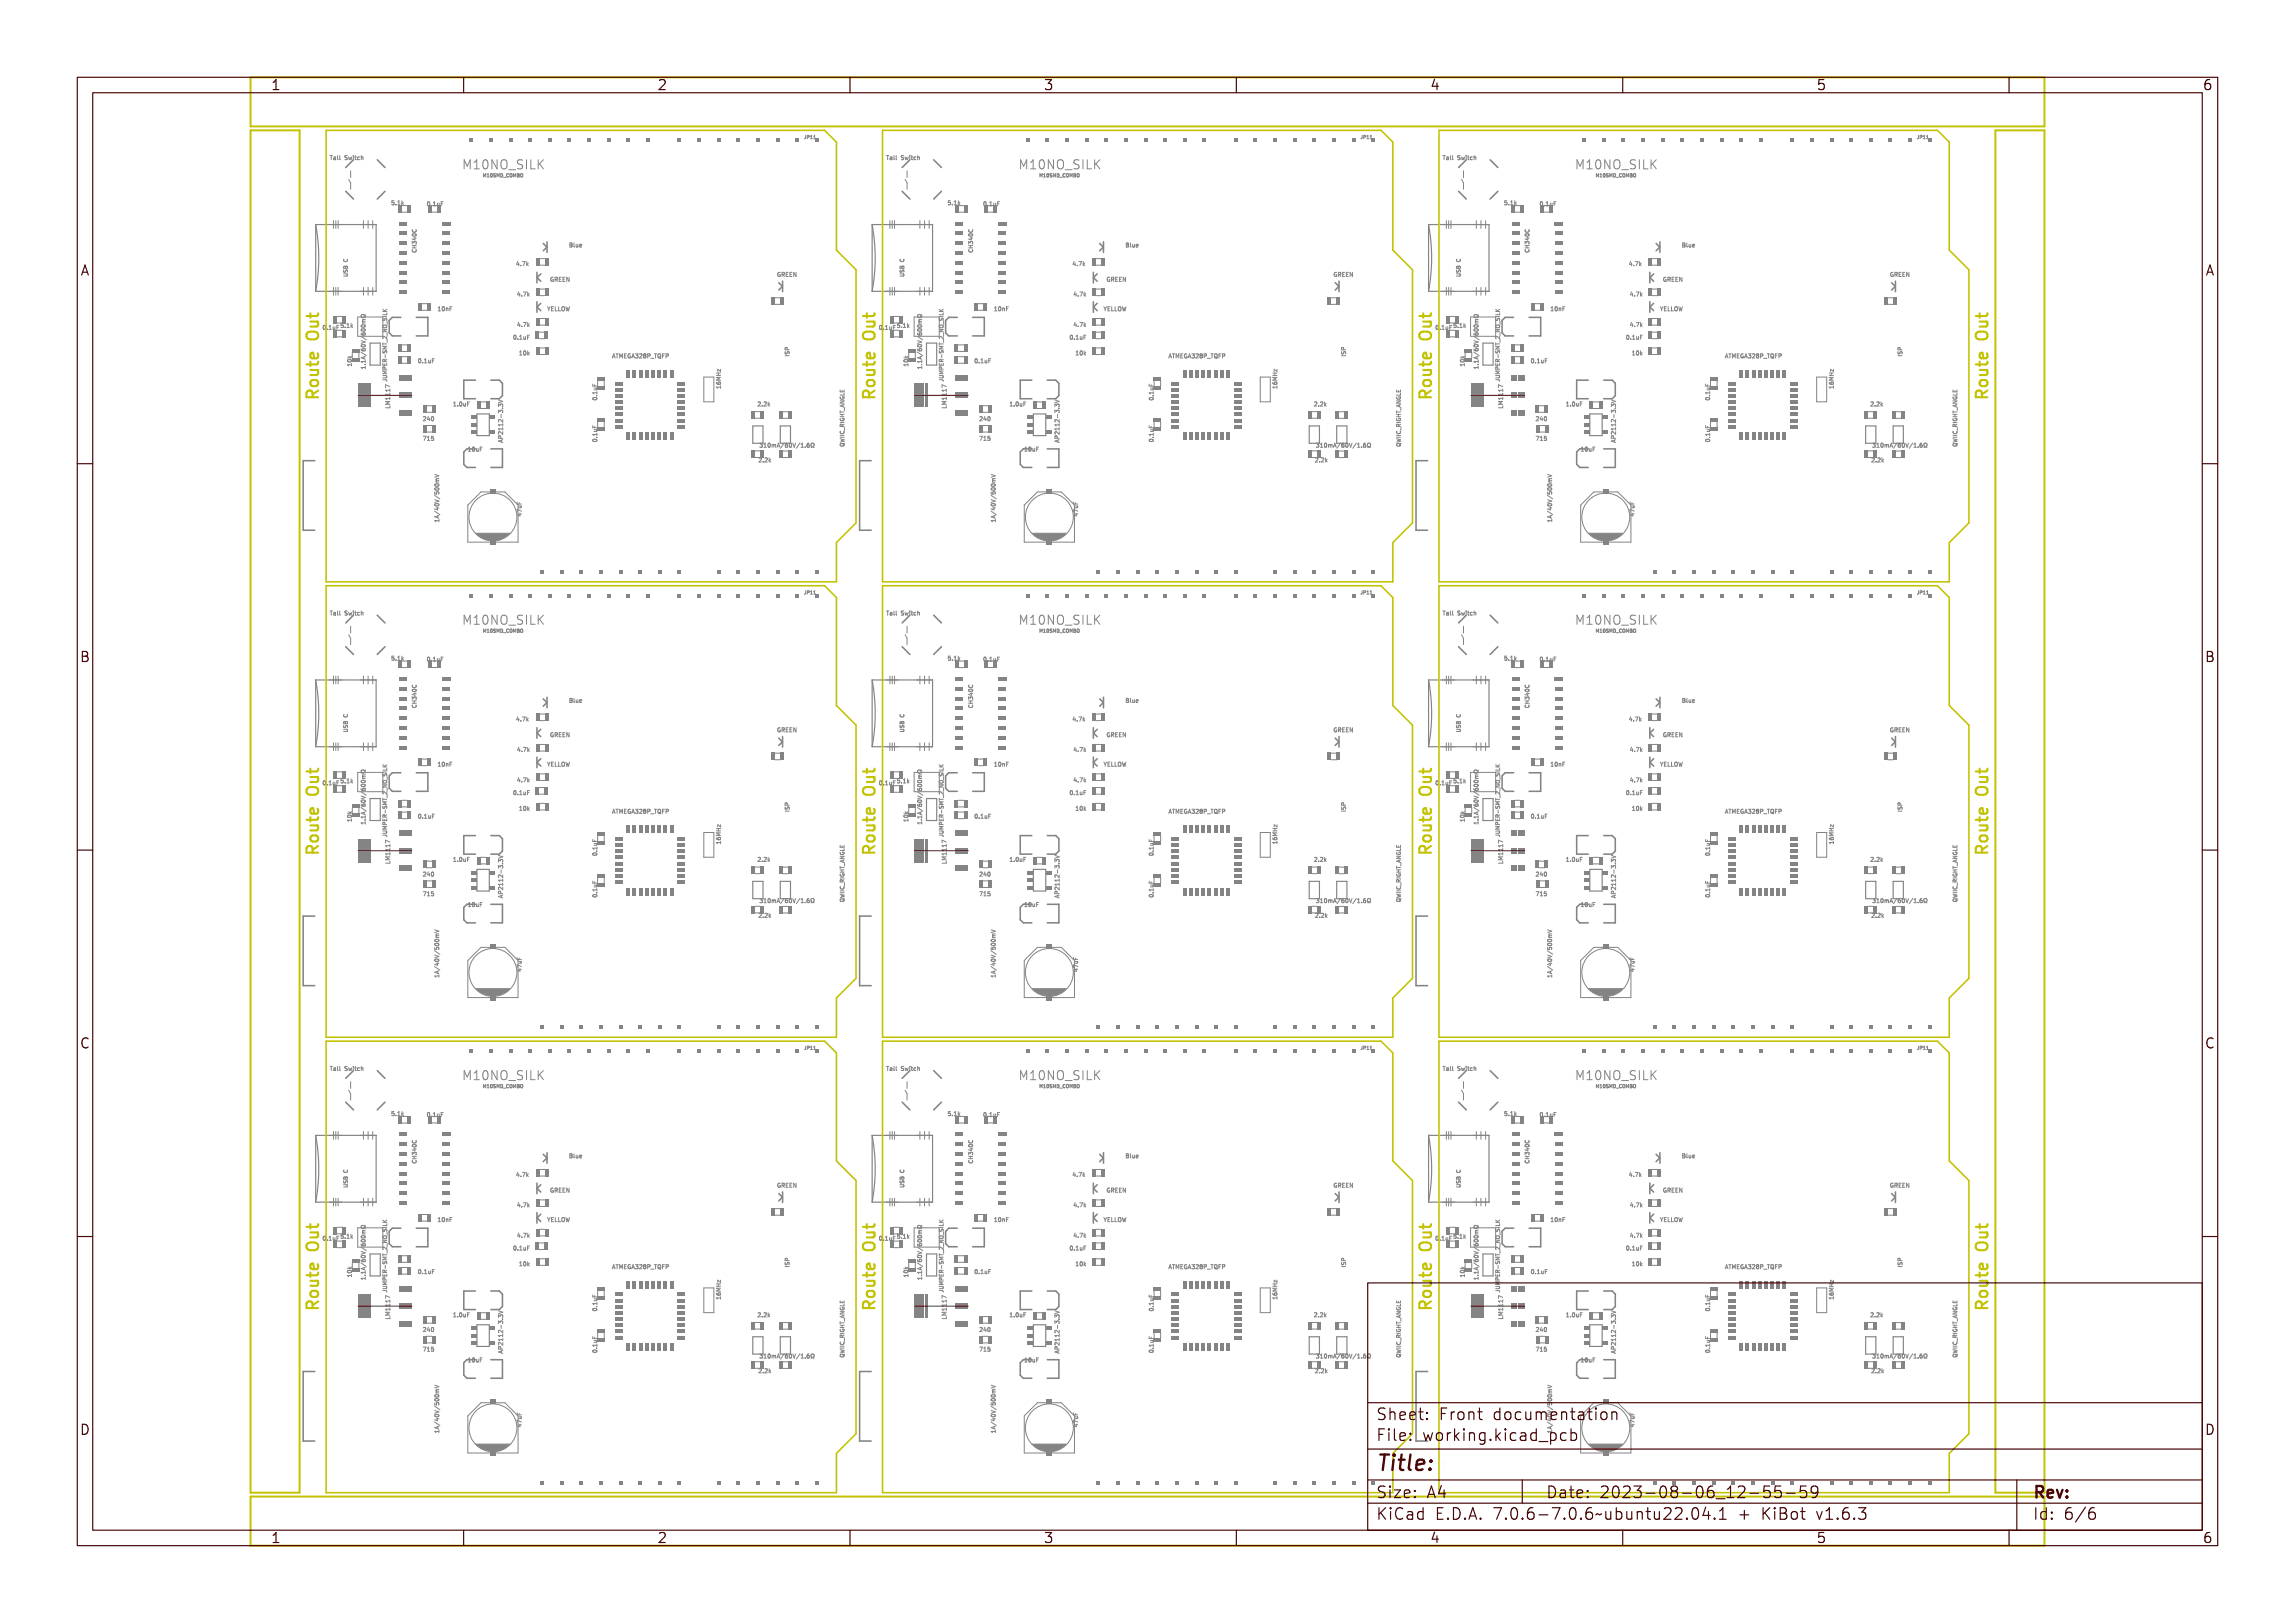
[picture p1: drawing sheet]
<svg xmlns="http://www.w3.org/2000/svg" width="297mm" height="210mm" viewBox="0 0 297 210" stroke-linecap="round" stroke-linejoin="round" font-family="sans-serif">
<defs><g id="words">
<text font-size="2.7" fill="#480000" x="178" y="190.3">Title:</text>
<g font-size="2" fill="#480000">
<text x="178" y="183.7">Sheet: Front documentation</text>
<text x="178" y="186.5">File: working.kicad_pcb</text>
<text x="178" y="193.9">Size: A4</text>
<text x="178" y="196.6">KiCad E.D.A. 7.0.6-7.0.6~ubuntu22.04.1 + KiBot v1.6.3</text>
<text x="200" y="193.9">Date: 2023-08-06_12-55-59</text>
<text x="263" y="196.6">Id: 6/6</text>
<text x="263" y="193.9">Rev:</text>
</g>
<g font-size="1.7" fill="#480000">
<text x="35" y="11.7">1</text>
<text x="85" y="11.7">2</text>
<text x="135" y="11.7">3</text>
<text x="185" y="11.7">4</text>
<text x="235" y="11.7">5</text>
<text x="285" y="11.7">6</text>
<text x="10.5" y="35.7">A</text>
<text x="285.5" y="35.7">A</text>
<text x="10.5" y="85.6">B</text>
<text x="285.5" y="85.6">B</text>
<text x="10.5" y="135.7">C</text>
<text x="285.5" y="135.7">C</text>
<text x="10.5" y="185.6">D</text>
<text x="285.5" y="185.6">D</text>
<text x="35" y="199.7">1</text>
<text x="85" y="199.7">2</text>
<text x="135" y="199.7">3</text>
<text x="185" y="199.7">4</text>
<text x="235" y="199.7">5</text>
<text x="285" y="199.7">6</text>
</g>
<g font-size="1.6" fill="#848484">
<text x="59.7" y="21.9">M10NO_SILK</text>
<text x="131.7" y="21.9">M10NO_SILK</text>
<text x="203.7" y="21.9">M10NO_SILK</text>
<text x="59.7" y="80.8">M10NO_SILK</text>
<text x="131.7" y="80.8">M10NO_SILK</text>
<text x="203.7" y="80.8">M10NO_SILK</text>
<text x="59.7" y="139.8">M10NO_SILK</text>
<text x="131.7" y="139.8">M10NO_SILK</text>
<text x="203.7" y="139.8">M10NO_SILK</text>
</g>
<g font-size=".7" fill="#848484">
<text x="42.4" y="20.7">Tall Switch</text>
<text x="114.4" y="20.7">Tall Switch</text>
<text x="186.4" y="20.7">Tall Switch</text>
<text x="50.6" y="26.5">5.1k</text>
<text x="55.2" y="26.7">0.1uF</text>
<text x="122.7" y="26.5">5.1k</text>
<text x="127.2" y="26.7">0.1uF</text>
<text x="194.7" y="26.5">5.1k</text>
<text x="199.2" y="26.7">0.1uF</text>
<text x="66.7" y="34.4">4.7k</text>
<text x="73.6" y="32">Blue</text>
<text x="100.5" y="35.8">GREEN</text>
<text x="138.7" y="34.4">4.7k</text>
<text x="145.6" y="32">Blue</text>
<text x="172.5" y="35.8">GREEN</text>
<text x="210.7" y="34.4">4.7k</text>
<text x="217.6" y="32">Blue</text>
<text x="244.5" y="35.8">GREEN</text>
<text x="56.6" y="40.2">10nF</text>
<text x="66.8" y="38.3">4.7k</text>
<text x="71.2" y="40.2">YELLOW</text>
<text x="71.7" y="36.4">GREEN</text>
<text x="128.6" y="40.2">10nF</text>
<text x="138.8" y="38.3">4.7k</text>
<text x="143.3" y="40.2">YELLOW</text>
<text x="143.7" y="36.4">GREEN</text>
<text x="200.6" y="40.2">10nF</text>
<text x="210.9" y="38.3">4.7k</text>
<text x="215.3" y="40.2">YELLOW</text>
<text x="215.7" y="36.4">GREEN</text>
<text x="41.8" y="42.7">0.1uF</text>
<text x="44" y="42.4">5.1k</text>
<text x="45.5" y="47.2" transform="rotate(-90 45.5 47.2)">10k</text>
<text x="47.3" y="47.9" transform="rotate(-90 47.3 47.9)">1.1A/60V/600mΩ</text>
<text x="54" y="47">0.1uF</text>
<text x="66.3" y="43.9">0.1uF</text>
<text x="66.8" y="42.3">4.7k</text>
<text x="67.1" y="46">10k</text>
<text x="80.2" y="46.3">ATMEGA328P_TQFP</text>
<text x="102.2" y="46.1" transform="rotate(-90 102.2 46.1)">ISP</text>
<text x="113.8" y="42.7">0.1uF</text>
<text x="116" y="42.4">5.1k</text>
<text x="117.5" y="47.2" transform="rotate(-90 117.5 47.2)">10k</text>
<text x="119.3" y="47.9" transform="rotate(-90 119.3 47.9)">1.1A/60V/600mΩ</text>
<text x="126" y="47">0.1uF</text>
<text x="138.3" y="43.9">0.1uF</text>
<text x="138.8" y="42.3">4.7k</text>
<text x="139.1" y="46">10k</text>
<text x="152.2" y="46.3">ATMEGA328P_TQFP</text>
<text x="174.2" y="46.1" transform="rotate(-90 174.2 46.1)">ISP</text>
<text x="185.8" y="42.7">0.1uF</text>
<text x="188" y="42.4">5.1k</text>
<text x="189.5" y="47.2" transform="rotate(-90 189.5 47.2)">10k</text>
<text x="191.3" y="47.9" transform="rotate(-90 191.3 47.9)">1.1A/60V/600mΩ</text>
<text x="198" y="47">0.1uF</text>
<text x="210.4" y="43.9">0.1uF</text>
<text x="210.9" y="42.3">4.7k</text>
<text x="211.1" y="46">10k</text>
<text x="224.2" y="46.3">ATMEGA328P_TQFP</text>
<text x="246.2" y="46.1" transform="rotate(-90 246.2 46.1)">ISP</text>
<text x="58.7" y="52.6">1.0uF</text>
<text x="77.3" y="51.7" transform="rotate(-90 77.3 51.7)">0.1uF</text>
<text x="93.3" y="50.4" transform="rotate(-90 93.3 50.4)">16MHz</text>
<text x="98" y="52.6">2.2k</text>
<text x="130.7" y="52.6">1.0uF</text>
<text x="149.3" y="51.7" transform="rotate(-90 149.3 51.7)">0.1uF</text>
<text x="165.3" y="50.4" transform="rotate(-90 165.3 50.4)">16MHz</text>
<text x="170" y="52.6">2.2k</text>
<text x="202.7" y="52.6">1.0uF</text>
<text x="221.3" y="51.7" transform="rotate(-90 221.3 51.7)">0.1uF</text>
<text x="237.3" y="50.4" transform="rotate(-90 237.3 50.4)">16MHz</text>
<text x="242" y="52.6">2.2k</text>
<text x="54.6" y="57">715</text>
<text x="54.6" y="54.5">240</text>
<text x="60.8" y="58.4">10uF</text>
<text x="77.3" y="57.1" transform="rotate(-90 77.3 57.1)">0.1uF</text>
<text x="98.1" y="59.8">2.2k</text>
<text x="98.2" y="57.9">310mA/60V/1.6Ω</text>
<text x="126.7" y="57">715</text>
<text x="126.7" y="54.5">240</text>
<text x="132.8" y="58.4">10uF</text>
<text x="149.3" y="57.1" transform="rotate(-90 149.3 57.1)">0.1uF</text>
<text x="170.1" y="59.8">2.2k</text>
<text x="170.2" y="57.9">310mA/60V/1.6Ω</text>
<text x="198.7" y="57">715</text>
<text x="198.7" y="54.5">240</text>
<text x="204.8" y="58.4">10uF</text>
<text x="221.3" y="57.1" transform="rotate(-90 221.3 57.1)">0.1uF</text>
<text x="242.1" y="59.8">2.2k</text>
<text x="242.2" y="57.9">310mA/60V/1.6Ω</text>
<text x="56.8" y="67.7" transform="rotate(-90 56.8 67.7)">1A/40V/500mV</text>
<text x="67.5" y="66.9" transform="rotate(-90 67.5 66.9)">47uF</text>
<text x="128.8" y="67.7" transform="rotate(-90 128.8 67.7)">1A/40V/500mV</text>
<text x="139.5" y="66.9" transform="rotate(-90 139.5 66.9)">47uF</text>
<text x="200.8" y="67.7" transform="rotate(-90 200.8 67.7)">1A/40V/500mV</text>
<text x="211.5" y="66.9" transform="rotate(-90 211.5 66.9)">47uF</text>
<text x="42.4" y="79.6">Tall Switch</text>
<text x="114.4" y="79.6">Tall Switch</text>
<text x="186.4" y="79.6">Tall Switch</text>
<text x="50.6" y="85.5">5.1k</text>
<text x="55.2" y="85.6">0.1uF</text>
<text x="122.7" y="85.5">5.1k</text>
<text x="127.2" y="85.6">0.1uF</text>
<text x="194.7" y="85.5">5.1k</text>
<text x="199.2" y="85.6">0.1uF</text>
<text x="66.7" y="93.3">4.7k</text>
<text x="71.7" y="95.4">GREEN</text>
<text x="73.6" y="90.9">Blue</text>
<text x="100.5" y="94.7">GREEN</text>
<text x="138.7" y="93.3">4.7k</text>
<text x="143.7" y="95.4">GREEN</text>
<text x="145.6" y="90.9">Blue</text>
<text x="172.5" y="94.7">GREEN</text>
<text x="210.7" y="93.3">4.7k</text>
<text x="215.7" y="95.4">GREEN</text>
<text x="217.6" y="90.9">Blue</text>
<text x="244.5" y="94.7">GREEN</text>
<text x="41.8" y="101.6">0.1uF</text>
<text x="44" y="101.3">5.1k</text>
<text x="56.6" y="99.2">10nF</text>
<text x="66.8" y="97.3">4.7k</text>
<text x="66.8" y="101.2">4.7k</text>
<text x="71.2" y="99.2">YELLOW</text>
<text x="113.8" y="101.6">0.1uF</text>
<text x="116" y="101.3">5.1k</text>
<text x="128.6" y="99.2">10nF</text>
<text x="138.8" y="97.3">4.7k</text>
<text x="138.8" y="101.2">4.7k</text>
<text x="143.3" y="99.2">YELLOW</text>
<text x="185.8" y="101.6">0.1uF</text>
<text x="188" y="101.3">5.1k</text>
<text x="200.6" y="99.2">10nF</text>
<text x="210.9" y="101.2">4.7k</text>
<text x="210.9" y="97.3">4.7k</text>
<text x="215.3" y="99.2">YELLOW</text>
<text x="45.5" y="106.2" transform="rotate(-90 45.5 106.2)">10k</text>
<text x="47.3" y="106.8" transform="rotate(-90 47.3 106.8)">1.1A/60V/600mΩ</text>
<text x="54" y="105.9">0.1uF</text>
<text x="66.3" y="102.9">0.1uF</text>
<text x="67.1" y="104.9">10k</text>
<text x="80.2" y="105.3">ATMEGA328P_TQFP</text>
<text x="102.2" y="105" transform="rotate(-90 102.2 105)">ISP</text>
<text x="117.5" y="106.2" transform="rotate(-90 117.5 106.2)">10k</text>
<text x="119.3" y="106.8" transform="rotate(-90 119.3 106.8)">1.1A/60V/600mΩ</text>
<text x="126" y="105.9">0.1uF</text>
<text x="138.3" y="102.9">0.1uF</text>
<text x="139.1" y="104.9">10k</text>
<text x="152.2" y="105.3">ATMEGA328P_TQFP</text>
<text x="174.2" y="105" transform="rotate(-90 174.2 105)">ISP</text>
<text x="191.3" y="106.8" transform="rotate(-90 191.3 106.8)">1.1A/60V/600mΩ</text>
<text x="198" y="105.9">0.1uF</text>
<text x="210.4" y="102.9">0.1uF</text>
<text x="211.1" y="104.9">10k</text>
<text x="224.2" y="105.3">ATMEGA328P_TQFP</text>
<text x="246.2" y="105" transform="rotate(-90 246.2 105)">ISP</text>
<text x="54.6" y="113.4">240</text>
<text x="58.7" y="111.5">1.0uF</text>
<text x="77.3" y="110.7" transform="rotate(-90 77.3 110.7)">0.1uF</text>
<text x="93.3" y="109.3" transform="rotate(-90 93.3 109.3)">16MHz</text>
<text x="98" y="111.5">2.2k</text>
<text x="126.7" y="113.4">240</text>
<text x="130.7" y="111.5">1.0uF</text>
<text x="149.3" y="110.7" transform="rotate(-90 149.3 110.7)">0.1uF</text>
<text x="165.3" y="109.3" transform="rotate(-90 165.3 109.3)">16MHz</text>
<text x="170" y="111.5">2.2k</text>
<text x="198.7" y="113.4">240</text>
<text x="202.7" y="111.5">1.0uF</text>
<text x="221.3" y="110.7" transform="rotate(-90 221.3 110.7)">0.1uF</text>
<text x="237.3" y="109.3" transform="rotate(-90 237.3 109.3)">16MHz</text>
<text x="242" y="111.5">2.2k</text>
<text x="54.6" y="115.9">715</text>
<text x="60.8" y="117.3">10uF</text>
<text x="77.3" y="116" transform="rotate(-90 77.3 116)">0.1uF</text>
<text x="98.1" y="118.7">2.2k</text>
<text x="98.2" y="116.8">310mA/60V/1.6Ω</text>
<text x="126.7" y="115.9">715</text>
<text x="132.8" y="117.3">10uF</text>
<text x="149.3" y="116" transform="rotate(-90 149.3 116)">0.1uF</text>
<text x="170.1" y="118.7">2.2k</text>
<text x="170.2" y="116.8">310mA/60V/1.6Ω</text>
<text x="198.7" y="115.9">715</text>
<text x="204.8" y="117.3">10uF</text>
<text x="221.3" y="116" transform="rotate(-90 221.3 116)">0.1uF</text>
<text x="242.1" y="118.7">2.2k</text>
<text x="242.2" y="116.8">310mA/60V/1.6Ω</text>
<text x="67.5" y="125.8" transform="rotate(-90 67.5 125.8)">47uF</text>
<text x="139.5" y="125.8" transform="rotate(-90 139.5 125.8)">47uF</text>
<text x="211.5" y="125.8" transform="rotate(-90 211.5 125.8)">47uF</text>
<text x="56.8" y="126.6" transform="rotate(-90 56.8 126.6)">1A/40V/500mV</text>
<text x="128.8" y="126.6" transform="rotate(-90 128.8 126.6)">1A/40V/500mV</text>
<text x="200.8" y="126.6" transform="rotate(-90 200.8 126.6)">1A/40V/500mV</text>
<text x="42.4" y="138.5">Tall Switch</text>
<text x="114.4" y="138.5">Tall Switch</text>
<text x="186.4" y="138.5">Tall Switch</text>
<text x="50.6" y="144.4">5.1k</text>
<text x="55.2" y="144.5">0.1uF</text>
<text x="73.6" y="149.8">Blue</text>
<text x="122.7" y="144.4">5.1k</text>
<text x="127.2" y="144.5">0.1uF</text>
<text x="145.6" y="149.8">Blue</text>
<text x="194.7" y="144.4">5.1k</text>
<text x="199.2" y="144.5">0.1uF</text>
<text x="217.6" y="149.8">Blue</text>
<text x="66.7" y="152.3">4.7k</text>
<text x="71.7" y="154.3">GREEN</text>
<text x="100.5" y="153.7">GREEN</text>
<text x="138.7" y="152.3">4.7k</text>
<text x="143.7" y="154.3">GREEN</text>
<text x="172.5" y="153.7">GREEN</text>
<text x="210.7" y="152.3">4.7k</text>
<text x="215.7" y="154.3">GREEN</text>
<text x="244.5" y="153.7">GREEN</text>
<text x="41.8" y="160.5">0.1uF</text>
<text x="44" y="160.3">5.1k</text>
<text x="56.6" y="158.1">10nF</text>
<text x="66.3" y="161.8">0.1uF</text>
<text x="66.8" y="156.2">4.7k</text>
<text x="66.8" y="160.1">4.7k</text>
<text x="71.2" y="158.1">YELLOW</text>
<text x="113.8" y="160.5">0.1uF</text>
<text x="116" y="160.3">5.1k</text>
<text x="128.6" y="158.1">10nF</text>
<text x="138.3" y="161.8">0.1uF</text>
<text x="138.8" y="160.1">4.7k</text>
<text x="138.8" y="156.2">4.7k</text>
<text x="143.3" y="158.1">YELLOW</text>
<text x="185.8" y="160.5">0.1uF</text>
<text x="188" y="160.3">5.1k</text>
<text x="200.6" y="158.1">10nF</text>
<text x="210.4" y="161.8">0.1uF</text>
<text x="210.9" y="160.1">4.7k</text>
<text x="210.9" y="156.2">4.7k</text>
<text x="215.3" y="158.1">YELLOW</text>
<text x="45.5" y="165.1" transform="rotate(-90 45.5 165.1)">10k</text>
<text x="47.3" y="165.7" transform="rotate(-90 47.3 165.7)">1.1A/60V/600mΩ</text>
<text x="54" y="164.8">0.1uF</text>
<text x="67.1" y="163.8">10k</text>
<text x="80.2" y="164.2">ATMEGA328P_TQFP</text>
<text x="102.2" y="164" transform="rotate(-90 102.2 164)">ISP</text>
<text x="117.5" y="165.1" transform="rotate(-90 117.5 165.1)">10k</text>
<text x="119.3" y="165.7" transform="rotate(-90 119.3 165.7)">1.1A/60V/600mΩ</text>
<text x="126" y="164.8">0.1uF</text>
<text x="139.1" y="163.8">10k</text>
<text x="152.2" y="164.2">ATMEGA328P_TQFP</text>
<text x="174.2" y="164" transform="rotate(-90 174.2 164)">ISP</text>
<text x="191.3" y="165.7" transform="rotate(-90 191.3 165.7)">1.1A/60V/600mΩ</text>
<text x="198" y="164.8">0.1uF</text>
<text x="211.1" y="163.8">10k</text>
<text x="224.2" y="164.2">ATMEGA328P_TQFP</text>
<text x="246.2" y="164" transform="rotate(-90 246.2 164)">ISP</text>
<text x="54.6" y="172.3">240</text>
<text x="58.7" y="170.4">1.0uF</text>
<text x="77.3" y="169.6" transform="rotate(-90 77.3 169.6)">0.1uF</text>
<text x="93.3" y="168.3" transform="rotate(-90 93.3 168.3)">16MHz</text>
<text x="98" y="170.4">2.2k</text>
<text x="126.7" y="172.3">240</text>
<text x="130.7" y="170.4">1.0uF</text>
<text x="149.3" y="169.6" transform="rotate(-90 149.3 169.6)">0.1uF</text>
<text x="165.3" y="168.3" transform="rotate(-90 165.3 168.3)">16MHz</text>
<text x="170" y="170.4">2.2k</text>
<text x="198.7" y="172.3">240</text>
<text x="202.7" y="170.4">1.0uF</text>
<text x="221.3" y="169.6" transform="rotate(-90 221.3 169.6)">0.1uF</text>
<text x="237.3" y="168.3" transform="rotate(-90 237.3 168.3)">16MHz</text>
<text x="242" y="170.4">2.2k</text>
<text x="54.6" y="174.9">715</text>
<text x="60.8" y="176.3">10uF</text>
<text x="77.3" y="175" transform="rotate(-90 77.3 175)">0.1uF</text>
<text x="98.1" y="177.7">2.2k</text>
<text x="98.2" y="175.8">310mA/60V/1.6Ω</text>
<text x="126.7" y="174.9">715</text>
<text x="132.8" y="176.3">10uF</text>
<text x="149.3" y="175" transform="rotate(-90 149.3 175)">0.1uF</text>
<text x="170.1" y="177.7">2.2k</text>
<text x="170.2" y="175.8">310mA/60V/1.6Ω</text>
<text x="198.7" y="174.9">715</text>
<text x="204.8" y="176.3">10uF</text>
<text x="221.3" y="175" transform="rotate(-90 221.3 175)">0.1uF</text>
<text x="242.1" y="177.7">2.2k</text>
<text x="242.2" y="175.8">310mA/60V/1.6Ω</text>
<text x="56.8" y="185.5" transform="rotate(-90 56.8 185.5)">1A/40V/500mV</text>
<text x="67.5" y="184.8" transform="rotate(-90 67.5 184.8)">47uF</text>
<text x="128.8" y="185.5" transform="rotate(-90 128.8 185.5)">1A/40V/500mV</text>
<text x="139.5" y="184.8" transform="rotate(-90 139.5 184.8)">47uF</text>
<text x="211.5" y="184.8" transform="rotate(-90 211.5 184.8)">47uF</text>
</g>
<text font-size=".7" fill="#480000" x="200.8" y="185.5" transform="rotate(-90 200.8 185.5)">1A/40V/500mV</text>
<g font-size=".6" fill="#848484">
<text x="104.3" y="18">JP11</text>
<text x="176.3" y="18">JP11</text>
<text x="248.3" y="18">JP11</text>
<text x="62.4" y="22.9">M10SMD_COMBO</text>
<text x="134.4" y="22.9">M10SMD_COMBO</text>
<text x="206.4" y="22.9">M10SMD_COMBO</text>
<text x="104.3" y="76.9">JP11</text>
<text x="176.3" y="76.9">JP11</text>
<text x="248.3" y="76.9">JP11</text>
<text x="62.4" y="81.9">M10SMD_COMBO</text>
<text x="134.4" y="81.9">M10SMD_COMBO</text>
<text x="206.4" y="81.9">M10SMD_COMBO</text>
<text x="104.3" y="135.8">JP11</text>
<text x="176.3" y="135.8">JP11</text>
<text x="248.3" y="135.8">JP11</text>
<text x="62.4" y="140.8">M10SMD_COMBO</text>
<text x="134.4" y="140.8">M10SMD_COMBO</text>
<text x="206.4" y="140.8">M10SMD_COMBO</text>
</g>
</g></defs>
<g fill="none" stroke="#848484" stroke-width=".13">
<path d="M104.1 18h.1M104.4 17.5h.2l-.1 .5h-.2l.2-.1v-.3zM104.7 17.5h.1a.14 .14 0 0 1 .2 .2 .14 .14 0 0 1-.2 .1l-.1 .2zM104.8 17.6h.1v.1l-.1 .1zM105.1 17.6l.1-.1v.4l.1 .1h-.2l.1-.1v-.3zM105.4 17.6l.2-.1v.4l.1 .1h-.3l.1-.1v-.3zM176.1 18h.1M176.4 17.5h.2l-.1 .5h-.1l.1-.1v-.3zM176.7 17.5h.1a.14 .14 0 0 1 .2 .2 .14 .14 0 0 1-.2 .1l-.1 .2zM176.8 17.6h.1v.1l-.1 .1zM177.1 17.6l.1-.1v.4l.1 .1h-.2l.1-.1v-.3zM177.4 17.6l.2-.1v.4l.1 .1h-.3l.1-.1v-.3z"/>
<path d="M248.1 18h.1M248.4 17.5h.2l-.1 .5h-.1l.1-.1v-.3zM248.7 17.5h.2a.14 .14 0 0 1 .1 .2 .14 .14 0 0 1-.2 .1l-.1 .2zM248.8 17.6h.1v.1l-.1 .1zM249.1 17.6l.1-.1v.4l.1 .1h-.2l.1-.1v-.3zM249.4 17.6l.2-.1v.4l.1 .1h-.3l.1-.1v-.3zM42.4 20.2h.4h-.1v.5h-.1v-.5zM42.9 20.3h.3v.4v-.1a.14 .14 0 0 1-.2 .1 .14 .14 0 0 1-.1-.2 .14 .14 0 0 1 .2-.1h.1h-.1zM43.3 20.1h.2v.5l.2 .1h-.2l-.1-.5zM43.8 20.1h.1v.5l.2 .1h-.2v-.5zM44.5 35.4h.4l.1 .1-.1 .2h-.4M44.5 34.9v.3a.21 .21 0 0 0 .3-.2h.1"/>
<path d="M44.5 35h.3a.16 .16 0 0 1 .2 .2 .16 .16 0 0 1-.2 .1h-.3h.4v-.2h-.4zM44.5 33.5a.23 .23 0 0 0 .2 .4 .23 .23 0 0 0 .2-.3M44.5 34.5l.2 .1 .1-.2 .1 .1 .1 .2h-.5zM44.5 34.7l.2 .2a.19 .19 0 0 1 .2-.3 .19 .19 0 0 1 .1 .3l-.1-.2h-.1a.16 .16 0 0 1-.2 .2 .16 .16 0 0 1-.1-.2zM44.5 33.4h.1a.18 .18 0 0 0 .2 .3 .17 .17 0 0 0 .1-.3 .23 .23 0 0 1-.2 .4 .23 .23 0 0 1-.2-.4zM44.5 34.3l.2-.1v.1a.14 .14 0 0 1 .2-.1 .14 .14 0 0 1 .1 .2v.1h-.5zM44.6 34.3h.1v.2h-.1zM44.7 20.2h.2v.1l-.2-.1v.2a.18 .18 0 0 1 .3 0 .18 .18 0 0 1-.1 .3 .18 .18 0 0 1-.3-.1h.1a.12 .12 0 0 0 .2-.1 .12 .12 0 0 0-.2-.1zM44.7 34.6v.1M44.8 34.3h.1v.2h-.1zM44.9 35h.1M44.9 33.5v.1"/>
<path d="M44.9 35v.2M45 20.3l.1 .3 .1-.2 .1 .2 .1-.3-.1 .4-.1-.2-.1 .2zM45.5 20.3h.2v.3l.1 .1h-.3l.1-.1v-.3zM45.6 20.1l.1 .1zM46 20.2l.1 .1h.1h-.1v.3l.1 .1-.2-.1v-.3h-.1zM46.4 20.3h.2l.1 .1a.14 .14 0 0 0-.2 0 .14 .14 0 0 0 0 .2 .14 .14 0 0 0 .2 0v.1a.21 .21 0 0 1-.3-.1 .21 .21 0 0 1 0-.3zM46.8 20.1l.1 .3a.13 .13 0 0 1 .1-.1 .13 .13 0 0 1 .1 .1l-.1 .3v-.3h-.1l-.1 .3zM49.6 39.9l.2 .2 .3-.2-.3 .2 .3 .1h-.5v-.1h.2zM50.7 26h.3l-.2 .1v.1a.18 .18 0 0 1 .2 .1 .18 .18 0 0 1-.1 .2 .18 .18 0 0 1-.2-.1 .14 .14 0 0 0 .2 .1 .14 .14 0 0 0 0-.2 .14 .14 0 0 0-.2 0zM51.2 26.4h.1v.1h-.1zM51.6 26h.2v.5h.1h-.3h.1v-.4zM52 26h.1v.3l.2-.2-.1 .2 .2 .2-.3-.2-.1 .2z"/>
<path d="M53.3 32.1h.6M53.3 31.8h.6M53.4 29.7a.24 .24 0 0 0 .2 .3 .24 .24 0 0 0 .2-.3M53.4 31.3h.5v.1h-.2v.2h.2h-.5h.2v-.2h-.2zM53.4 30.5l.4-.1 .1 .2h-.1l-.1 .2zM53.4 30.3a.25 .25 0 0 1 .3-.1 .25 .25 0 0 1 .1 .3 .26 .26 0 0 1-.3 .1 .26 .26 0 0 1-.1-.3zM53.4 32.3a.23 .23 0 0 0 .2 .3 .23 .23 0 0 0 .2-.3M53.4 29.7h.1M53.4 31.7h.1a.18 .18 0 0 0 .1 .3 .18 .18 0 0 0 .2-.3 .24 .24 0 0 1-.2 .4 .24 .24 0 0 1-.2-.4zM53.4 29.6h.1a.18 .18 0 0 0 .1 .3 .18 .18 0 0 0 .2-.3 .24 .24 0 0 1-.2 .4 .24 .24 0 0 1-.2-.4zM53.4 30.9h.2v.1a.16 .16 0 0 1 .3-.1 .16 .16 0 0 1-.1 .3v-.1a.11 .11 0 0 0 0-.2 .11 .11 0 0 0-.1 .2l-.2-.1-.1 .2zM53.4 30.1l.4-.1 .1 .1a.25 .25 0 0 1-.3 .3 .25 .25 0 0 1-.2-.3z"/>
<path d="M53.4 30.2a.19 .19 0 0 1 .3-.1 .19 .19 0 0 1 .1 .2h-.3zM53.4 30.6h.3v.1zM53.5 30.8h.4M53.6 31.8v.3M53.7 30.7v.3l-.4-.1M53.8 31.3h-.2l-.1 .1-.2-.2v.4M53.8 31.3h.1M53.8 29.7h.1M53.8 31.3v.3M55.2 26.2l.1-.1a.25 .25 0 0 1 .2 .3 .25 .25 0 0 1-.2 .3l-.1-.2zM55.3 26.2a.21 .21 0 0 1 .2 .2 .21 .21 0 0 1-.2 .2zM55.8 26.6v.1z"/>
<path d="M56.1 26.2l.2-.1v.5l.1 .1h-.3l.1-.1v-.4zM56.5 26.3l.2 .3 .1-.3v.4l-.1-.1a.13 .13 0 0 1-.1 .1 .13 .13 0 0 1-.1-.2zM56.6 39.8l.2-.1v.5h.1h-.3h.2v-.4zM57 26.1h.3l-.3 .1v.1h.2l-.2 .1v.3zM57.1 39.8v-.1a.25 .25 0 0 1 .3 .3 .25 .25 0 0 1-.3 .2l-.1-.1zM57.2 39.8a.21 .21 0 0 1 .1 .2 .21 .21 0 0 1-.1 .2zM57.5 39.9a.13 .13 0 0 1 .2 0 .13 .13 0 0 1 .1 .1l-.1 .2v-.2l-.1-.1-.1 .3zM57.9 39.7h.3l-.2 .1v.1h.2l-.2 .1v.2h-.1zM58.2 39.7h.3M59.8 20.8h.2l.2 .5 .2-.5h.2v1.1h-.1v-1l-.2 .6h-.2l-.2-.6v1h-.1zM60.9 20.8h.4v1h.2v.1h-.6v-.1h.2v-.9l-.2 .1zM61.8 20.9a.4 .4 0 0 1 .5-.1 .4 .4 0 0 1 .2 .5 .41 .41 0 0 1-.4 .6 .41 .41 0 0 1-.4-.6z"/>
<path d="M62 20.9h.1a.62 .62 0 0 1 0 .9l-.2-.3v-.4zM62.4 22.5l.2 .2 .1-.2v.4v-.3l-.1 .2-.1-.2-.1 .3zM62.7 20.8h.2l.3 .9v-.9h.2v1.1h-.2l-.4-.9v.9h-.1zM62.8 22.5h.2v.4h.1h-.3h.1v-.3zM63.2 22.6v-.1a.19 .19 0 0 1 .2 .2 .19 .19 0 0 1-.2 .2zM63.2 22.6a.15 .15 0 0 1 .1 .1 .15 .15 0 0 1-.1 .1zM63.5 22.5h.2l-.2 .1a.15 .15 0 0 1 .2 .1 .15 .15 0 0 1 0 .2 .15 .15 0 0 1-.2-.1h.2l-.2-.1zM63.7 20.9a.41 .41 0 0 1 .5-.1 .41 .41 0 0 1 .2 .5 .42 .42 0 0 1-.4 .6 .42 .42 0 0 1-.4-.6zM63.8 22.5l.2 .2 .1-.2v.4v-.3l-.1 .2-.1-.2-.1 .3zM63.9 20.9h.1a.61 .61 0 0 1 0 .9l-.2-.3v-.4zM64.2 22.5a.22 .22 0 0 1 .3 .2 .22 .22 0 0 1-.3 .2zM64.2 22.6a.16 .16 0 0 1 .2 .1 .16 .16 0 0 1-.2 .2z"/>
<path d="M64.4 22.2l1 .1zM64.5 23l.3 .1zM64.9 22.6l.2-.1v.1a.15 .15 0 0 0-.2 .1 .15 .15 0 0 0 .2 .2 .21 .21 0 0 1-.2-.1 .21 .21 0 0 1 0-.2zM65.3 22.6v-.1a.19 .19 0 0 1 .2 .2 .19 .19 0 0 1-.2 .2zM65.3 22.6a.15 .15 0 0 1 .1 .1 .15 .15 0 0 1-.1 .1zM65.6 22.5l.1 .2 .2-.2v.4l-.1-.3-.1 .2-.1-.2v.3zM65.6 20.8l.4-.1 .2 .1v.2a.25 .25 0 0 0-.4-.2 .25 .25 0 0 0-.1 .4 .39 .39 0 0 1 .5 .5 .39 .39 0 0 1-.6 .2l-.1-.2a.27 .27 0 0 0 .4 .1 .27 .27 0 0 0 .1-.4 .37 .37 0 0 1-.4-.1 .37 .37 0 0 1 0-.5zM65.9 22.5h.2a.1 .1 0 0 1 .1 .1 .1 .1 0 0 1-.1 .1 .12 .12 0 0 1 .1 .1 .12 .12 0 0 1-.1 .1h-.2zM66 22.7h.1v.2h-.1zM66 22.6h.1l-.1 .1zM66.3 22.6v-.1a.19 .19 0 0 1 .2 .2 .19 .19 0 0 1-.2 .2zM66.4 22.6a.15 .15 0 0 1 .1 .1 .15 .15 0 0 1-.2 .1z"/>
<path d="M66.5 20.8h.6v.1h-.2v.9h.2v.1h-.6v-.1h.2v-.9h-.2zM67 22.5v.4h.2v-.1M67 33.9v.3h.1l-.1 .2v-.1h-.3zM67 33.9v.3h-.2zM67.1 37.8h.1v.4v.1l-.1-.1h-.2zM67.1 37.9v.3h-.2zM67.3 34.3h.1v.1h-.1zM67.4 22.8l.1 .1 .2-.1M67.4 38.2h.1v.1h-.1zM67.4 20.8h.2v1h.6v.1h-.8zM67.6 33.9h.3l-.1 .5h-.1l.2-.5zM67.7 37.8h.4l-.2 .5h-.1l.2-.4z"/>
<path d="M68.1 33.9h.1v.3l.2-.2-.2 .2 .2 .2-.2-.2-.1 .2zM68.2 37.8h.1v.3l.2-.1-.1 .1 .1 .2-.2-.2-.1 .2zM68.3 20.8h.2v.5l.5-.5h.1l-.4 .4 .5 .7h-.2l-.4-.6-.1 .2v.4h-.2zM69.8 21.2l.5 .7M70.3 20.7l-.6 .6M70.8 39.7l.2 .3M71.3 39.7l.2 .3 .2-.3-.2 .3v.2h-.1v-.2zM71.5 35.9a.27 .27 0 0 0-.2 .2 .27 .27 0 0 0 .2 .3M71.7 39.7h.4l-.3 .1v.1h.2l-.2 .1v.2h.3h-.4zM71.8 36l.2-.1v.1a.19 .19 0 0 0-.2 .2 .19 .19 0 0 0 .2 .2l-.1-.2h.2v.2a.25 .25 0 0 1-.4-.1 .25 .25 0 0 1 .1-.3zM72.2 35.9h.1a.14 .14 0 0 1 .2 .1 .14 .14 0 0 1-.1 .2l.1 .2-.2-.2-.1 .2zM72.2 39.7h.1v.5h.2h-.3z"/>
<path d="M72.2 36h.2v.1l-.2 .1zM72.6 35.9h.3l-.2 .1v.1h.2l-.2 .1v.2h.2h-.3zM72.6 39.7h.1v.5h.2h-.3zM73 35.9h.3l-.2 .1v.1h.2l-.2 .1v.2h.3h-.4zM73 39.8l.1-.1a.25 .25 0 0 1 .3 .3 .25 .25 0 0 1-.3 .2l-.1-.1zM73.1 39.8a.21 .21 0 0 1 .2 .2 .21 .21 0 0 1-.2 .2zM73.4 39.7h.1v.4l.1-.2 .1 .2 .1-.4-.1 .5-.1-.3-.1 .3zM73.4 35.9h.1l.2 .4v-.4h.1v.5h-.1l-.2-.4v.4h-.1zM73.6 31.5h.2a.13 .13 0 0 1 .1 .1 .13 .13 0 0 1 0 .1 .15 .15 0 0 1 .1 .2 .15 .15 0 0 1-.2 .1h-.2zM73.7 31.7l.2 .1v.1h-.2zM73.7 31.5h.2v.2h-.2zM74.1 31.4h.1v.5l.2 .1h-.2v-.5z"/>
<path d="M74.5 31.6l.1 .3 .2-.3v.4l-.1-.1a.13 .13 0 0 1-.1 .1 .13 .13 0 0 1-.1-.2zM75 31.7l.2-.1 .1 .2h-.3v.1h.2a.2 .2 0 0 1-.3 .1 .2 .2 0 0 1 .1-.3zM75 31.7h.1l.1 .1h-.2zM100.6 35.3h.2l.1 .1a.18 .18 0 0 0-.3 .1 .18 .18 0 0 0 .2 .2l-.1-.2h.2v.3a.25 .25 0 0 1-.4-.1 .25 .25 0 0 1 .1-.4zM101 35.3h.1a.14 .14 0 0 1 .2 .1 .14 .14 0 0 1-.1 .2l.2 .2-.3-.2-.1 .2zM101 35.3l.2 .1v.1h-.2zM101.4 35.3h.3h-.2v.2h.2l-.2 .1v.1l.2 .1h-.3zM101.9 35.3h.3h-.3v.2h.3l-.3 .1v.1l.3 .1h-.3zM102.3 35.3h.1l.1 .4v-.4h.1v.5h-.1l-.2-.4v.4zM102.7 35.2l.3 .6v-.6M114.5 20.2h.4h-.2v.5h-.1v-.5zM114.9 20.3h.3v.4v-.1a.14 .14 0 0 1-.2 .1 .14 .14 0 0 1-.1-.2 .14 .14 0 0 1 .2-.1h.1h-.1z"/>
<path d="M115.4 20.1h.1v.5l.2 .1h-.2v-.5zM115.8 20.1h.2v.5l.1 .1h-.2v-.5zM116.5 35.4h.4l.1 .1-.1 .2h-.4M116.5 34.9v.3a.21 .21 0 0 0 .3-.2h.2v.2M116.5 35h.3a.16 .16 0 0 1 .2 .2 .16 .16 0 0 1-.2 .1h-.3h.4v-.2h-.4zM116.5 33.5a.22 .22 0 0 0 .2 .4 .22 .22 0 0 0 .2-.4M116.5 34.5l.2 .1 .1-.2 .1 .1 .1 .2h-.5zM116.5 34.7l.2 .2a.19 .19 0 0 1 .2-.3 .19 .19 0 0 1 .1 .3h-.1v-.2h-.1a.16 .16 0 0 1-.2 .2 .16 .16 0 0 1-.1-.2zM116.5 33.4h.1a.18 .18 0 0 0 .2 .3 .17 .17 0 0 0 .1-.3 .23 .23 0 0 1-.2 .4 .23 .23 0 0 1-.2-.4zM116.5 34.3l.2-.1v.1a.14 .14 0 0 1 .2-.1 .14 .14 0 0 1 .1 .2v.1h-.5zM116.6 34.3h.1v.2h-.1zM116.7 20.2h.2v.1l-.2-.1v.2a.18 .18 0 0 1 .3 0 .18 .18 0 0 1-.1 .3 .18 .18 0 0 1-.3-.1h.2a.12 .12 0 0 0 .1-.1 .12 .12 0 0 0-.2-.1z"/>
<path d="M116.7 34.6v.1M116.8 34.3h.1v.2h-.1zM117 20.3l.1 .3 .1-.2 .1 .2 .1-.3v.4l-.2-.2-.1 .2zM117.5 20.3h.2v.3l.1 .1h-.3l.1-.1v-.3zM117.6 20.1l.1 .1zM118 20.2l.1 .1h.1h-.1v.3l.1 .1-.2-.1v-.3h-.1zM118.4 20.3h.2l.1 .1a.14 .14 0 0 0-.2 0 .14 .14 0 0 0 0 .2 .14 .14 0 0 0 .2 0v.1a.21 .21 0 0 1-.3-.1 .21 .21 0 0 1 0-.3zM118.8 20.1l.1 .3a.13 .13 0 0 1 .1-.1 .13 .13 0 0 1 .1 .1l-.1 .3v-.3h-.1l-.1 .3zM121.6 39.9l.2 .2 .3-.2-.3 .2 .3 .1h-.5v-.1h.2zM122.7 26h.3l-.2 .1v.1a.18 .18 0 0 1 .2 .1 .18 .18 0 0 1-.1 .2 .18 .18 0 0 1-.2-.1 .14 .14 0 0 0 .2 .1 .14 .14 0 0 0 0-.2 .14 .14 0 0 0-.2 0zM123.3 26.4v.1zM123.6 26h.2v.5h.1h-.3h.1v-.4z"/>
<path d="M124 26h.1v.3l.2-.2-.1 .2 .2 .2-.3-.2-.1 .2zM125.4 32.1h.5M125.4 31.8h.5M125.4 30.3a.26 .26 0 0 1 .3-.1 .26 .26 0 0 1 .2 .3 .26 .26 0 0 1-.3 .1 .26 .26 0 0 1-.2-.3zM125.4 31.3h.5v.1h-.2v.2h.2h-.5h.2v-.2h-.2zM125.4 30.5l.4-.1 .1 .2h-.1l-.1 .2zM125.4 29.7a.23 .23 0 0 0 .2 .3 .23 .23 0 0 0 .2-.3M125.4 32.3a.23 .23 0 0 0 .2 .3 .23 .23 0 0 0 .2-.3M125.4 31.7h.1a.18 .18 0 0 0 .1 .3 .18 .18 0 0 0 .2-.3 .24 .24 0 0 1-.2 .4 .24 .24 0 0 1-.2-.4zM125.4 29.6h.1a.18 .18 0 0 0 .1 .3 .18 .18 0 0 0 .2-.3 .24 .24 0 0 1-.2 .4 .24 .24 0 0 1-.2-.4zM125.4 30.9h.2v.1a.16 .16 0 0 1 .3-.1 .16 .16 0 0 1-.1 .3v-.1a.11 .11 0 0 0 0-.2 .11 .11 0 0 0-.1 .2l-.2-.1-.1 .2zM125.5 30.1l.3-.1 .1 .1a.25 .25 0 0 1-.3 .3 .25 .25 0 0 1-.2-.3z"/>
<path d="M125.5 30.2a.19 .19 0 0 1 .2-.1 .19 .19 0 0 1 .1 .2h-.3zM125.5 30.6h.2v.1zM125.5 30.8h.4M125.6 31.3v.1l-.2-.2v.4M125.6 31.3h.3l-.1 .3M125.6 31.8v.3M125.6 31.3h.1M125.7 30.7v.3l-.4-.1M127.3 26.2v-.1a.25 .25 0 0 1 .3 .3 .25 .25 0 0 1-.3 .3l-.1-.2zM127.3 26.2a.21 .21 0 0 1 .2 .2 .21 .21 0 0 1-.2 .2zM127.8 26.6h.1v.1h-.1zM128.1 26.2l.2-.1v.5l.1 .1h-.3l.1-.1v-.4z"/>
<path d="M128.5 26.3l.2 .3 .1-.3v.4v-.1a.13 .13 0 0 1-.2 .1 .13 .13 0 0 1-.1-.2zM128.7 39.8l.1-.1v.5h.1h-.2h.1v-.4zM129 26.1h.3l-.3 .1v.1h.3l-.3 .1v.3zM129.1 39.8v-.1a.25 .25 0 0 1 .3 .3 .25 .25 0 0 1-.3 .2l-.1-.1zM129.2 39.8a.21 .21 0 0 1 .1 .2 .21 .21 0 0 1-.1 .2zM129.5 39.9h.1a.13 .13 0 0 1 .1 0 .13 .13 0 0 1 .1 .1l-.1 .2v-.2l-.1-.1-.1 .3zM129.9 39.7h.3l-.2 .1v.1h.2l-.2 .1v.2h-.1zM130.2 39.7h.3M131.8 20.8h.2l.2 .5 .2-.5h.2v1.1h-.1v-1l-.2 .6h-.1l-.3-.6v1h-.1zM132.9 20.8h.4v1h.2v.1h-.6v-.1h.2v-.9l-.2 .1zM133.8 20.9a.4 .4 0 0 1 .5-.1 .4 .4 0 0 1 .2 .5 .41 .41 0 0 1-.4 .6 .41 .41 0 0 1-.4-.6zM134 20.9h.1a.62 .62 0 0 1 0 .9l-.2-.3v-.4z"/>
<path d="M134.4 22.5l.2 .2 .1-.2v.4v-.3l-.1 .2-.1-.2-.1 .3zM134.7 20.8h.2l.4 .9v-.9h.1v1.1h-.2l-.4-.9v.9h-.1zM134.8 22.5h.2v.4h.1h-.3h.1v-.3zM135.2 22.6v-.1a.19 .19 0 0 1 .2 .2 .19 .19 0 0 1-.2 .2zM135.2 22.6a.15 .15 0 0 1 .2 .1 .15 .15 0 0 1-.2 .1zM135.5 22.5h.2l-.2 .1a.15 .15 0 0 1 .2 .1 .15 .15 0 0 1 0 .2 .15 .15 0 0 1-.2-.1h.2l-.2-.1zM135.7 20.9a.41 .41 0 0 1 .5-.1 .41 .41 0 0 1 .2 .5 .42 .42 0 0 1-.4 .6 .42 .42 0 0 1-.4-.6zM135.8 22.5l.2 .2 .1-.2v.4v-.3l-.1 .2-.1-.2-.1 .3zM135.9 20.9h.1a.61 .61 0 0 1 0 .9l-.2-.3v-.4zM136.2 22.5a.22 .22 0 0 1 .3 .2 .22 .22 0 0 1-.3 .2zM136.2 22.6a.16 .16 0 0 1 .2 .1 .16 .16 0 0 1-.2 .2zM136.5 22.2l.9 .1z"/>
<path d="M136.5 23l.3 .1zM136.9 22.6l.2-.1v.1a.15 .15 0 0 0-.2 .1 .15 .15 0 0 0 .2 .2 .21 .21 0 0 1-.2-.1 .21 .21 0 0 1 0-.2zM137.3 22.6v-.1a.19 .19 0 0 1 .2 .2 .19 .19 0 0 1-.2 .2zM137.3 22.6a.15 .15 0 0 1 .1 .1 .15 .15 0 0 1-.1 .1zM137.6 22.5l.1 .2 .2-.2v.4l-.1-.3-.1 .2-.1-.2v.3zM137.6 20.8l.4-.1 .2 .1v.2a.25 .25 0 0 0-.4-.2 .25 .25 0 0 0 0 .4 .39 .39 0 0 1 .4 .5 .39 .39 0 0 1-.6 .2l-.1-.2a.27 .27 0 0 0 .4 .1 .27 .27 0 0 0 .1-.4 .37 .37 0 0 1-.4-.1 .37 .37 0 0 1 0-.5zM137.9 22.5h.2a.1 .1 0 0 1 .1 .1 .1 .1 0 0 1-.1 .1 .12 .12 0 0 1 .1 .1 .12 .12 0 0 1-.1 .1h-.2zM138 22.7h.1v.2h-.1zM138 22.6h.1l-.1 .1zM138.3 22.6l.1-.1a.19 .19 0 0 1 .2 .2 .19 .19 0 0 1-.3 .2zM138.4 22.6a.15 .15 0 0 1 .1 .1 .15 .15 0 0 1-.2 .1zM138.5 20.8h.6v.1h-.2v.9h.2v.1h-.6v-.1h.2v-.9h-.2z"/>
<path d="M139 22.5v.4h.2M139 33.9v.3h.1l-.1 .2v-.1h-.2zM139 33.9v.3h-.2zM139.1 37.8h.1v.4v.1l-.1-.1h-.2zM139.1 37.9v.3h-.2zM139.2 22.9h.1M139.2 22.8v.1M139.3 34.3h.1v.1h-.1zM139.4 22.8l.1 .1 .2-.1M139.5 38.2v.1zM139.5 20.8h.1v1h.6v.1h-.7zM139.6 33.9h.4l-.2 .5h-.1l.2-.5z"/>
<path d="M139.8 37.8h.3l-.2 .5h-.1l.2-.4zM140.1 33.9h.1v.3l.2-.2-.1 .2 .1 .2-.2-.2-.1 .2zM140.2 37.8l.1 .3 .2-.1-.1 .1 .2 .2-.3-.2-.1 .2zM140.3 20.8h.2v.5l.5-.5h.2l-.5 .4 .5 .7h-.2l-.4-.6-.1 .2v.4h-.2zM141.8 21.2l.5 .7M142.3 20.7l-.6 .6M142.8 39.7l.2 .3M143.3 39.7l.2 .3 .2-.3-.2 .3v.2h-.1v-.2zM143.5 35.9a.27 .27 0 0 0-.2 .2 .27 .27 0 0 0 .2 .3M143.8 39.7h.3l-.3 .1v.1h.3l-.3 .1v.2h.3h-.3zM143.8 36l.2-.1 .1 .1a.19 .19 0 0 0-.3 .2 .19 .19 0 0 0 .2 .2l-.1-.2h.2v.2a.25 .25 0 0 1-.4-.1 .25 .25 0 0 1 .1-.3zM144.2 35.9h.1a.14 .14 0 0 1 .2 .1 .14 .14 0 0 1-.1 .2l.1 .2-.2-.2-.1 .2z"/>
<path d="M144.2 39.7h.1v.5h.2h-.3zM144.2 36h.2v.1l-.2 .1zM144.6 35.9h.3l-.2 .1v.1h.2l-.2 .1v.2h.2h-.3zM144.6 39.7h.1v.5h.2h-.3zM145 35.9h.4l-.3 .1v.1h.2l-.2 .1v.2h.3h-.4zM145.1 39.8v-.1a.25 .25 0 0 1 .3 .3 .25 .25 0 0 1-.3 .2l-.1-.1zM145.1 39.8a.21 .21 0 0 1 .2 .2 .21 .21 0 0 1-.2 .2zM145.4 39.7h.1v.4l.1-.2h.1v.2l.1-.4v.5l-.2-.3-.1 .3zM145.5 35.9l.2 .4v-.4h.1v.5h-.1l-.2-.4v.4zM145.6 31.5h.2a.13 .13 0 0 1 .2 .1 .13 .13 0 0 1-.1 .1 .15 .15 0 0 1 .1 .2 .15 .15 0 0 1-.2 .1h-.2zM145.7 31.7l.2 .1v.1h-.2zM145.7 31.5h.2v.2h-.2z"/>
<path d="M146.1 31.4h.1v.5l.2 .1h-.2v-.5zM146.5 31.6l.1 .3 .2-.3v.4l-.1-.1a.13 .13 0 0 1-.1 .1 .13 .13 0 0 1-.1-.2zM147 31.7l.2-.1 .1 .2h-.3l.1 .1h.1a.2 .2 0 0 1-.3 .1 .2 .2 0 0 1 .1-.3zM147 31.7h.1l.1 .1h-.2zM172.6 35.3h.2l.1 .1a.18 .18 0 0 0-.3 .1 .18 .18 0 0 0 .2 .2l-.1-.2h.2v.3a.25 .25 0 0 1-.4-.1 .25 .25 0 0 1 .1-.4zM173 35.3h.1a.14 .14 0 0 1 .2 .1 .14 .14 0 0 1-.1 .2l.2 .2-.3-.2-.1 .2zM173.1 35.3l.1 .1v.1h-.1zM173.4 35.3h.3h-.2v.2h.2l-.2 .1v.1l.3 .1h-.4zM173.9 35.3h.3h-.3v.2h.3l-.3 .1v.1l.3 .1h-.3zM174.3 35.3h.1l.1 .4v-.4h.1v.5h-.1l-.2-.4v.4zM174.7 35.2l.3 .6v-.6M186.5 20.2h.4h-.2v.5h-.1v-.5z"/>
<path d="M187 20.3h.2v.4v-.1a.14 .14 0 0 1-.2 .1 .14 .14 0 0 1-.1-.2 .14 .14 0 0 1 .2-.1h.1zM187.4 20.1h.1v.5l.2 .1h-.2v-.5zM187.8 20.1h.2v.5l.1 .1h-.2v-.5zM188.5 35.4h.4l.1 .1-.1 .2h-.4M188.5 34.5v.2h.5l-.1-.2-.1-.1-.1 .2M188.5 34.9v.2l.1 .1 .2-.2M188.5 35h.3a.16 .16 0 0 1 .2 .2 .16 .16 0 0 1-.2 .1h-.3h.4v-.2h-.4zM188.5 34.5h.1M188.5 34.5l.2 .1M188.5 33.5v.1M188.5 34.7l.2 .2a.19 .19 0 0 1 .2-.3 .19 .19 0 0 1 .1 .3h-.1v-.2h-.1a.16 .16 0 0 1-.2 .2 .16 .16 0 0 1-.1-.2zM188.5 33.4h.1a.18 .18 0 0 0 .2 .3 .17 .17 0 0 0 .1-.3 .23 .23 0 0 1-.2 .4 .23 .23 0 0 1-.2-.4z"/>
<path d="M188.6 34.3l.1-.1v.1a.14 .14 0 0 1 .2-.1 .14 .14 0 0 1 .1 .2v.1h-.5zM188.6 34.3h.1v.2h-.1zM188.7 20.2h.2v.1l-.2-.1v.2a.18 .18 0 0 1 .3 0 .18 .18 0 0 1-.1 .3 .18 .18 0 0 1-.2-.1h.1a.12 .12 0 0 0 .1-.1 .12 .12 0 0 0-.2-.1zM188.7 34.6v.1M188.8 35h.2v.2M188.8 35h.1M188.8 34.3h.1l.1 .2h-.2zM188.9 33.5a.23 .23 0 0 1-.2 .4 .23 .23 0 0 1-.2-.3M189 20.3l.2 .3v-.2l.1 .2 .2-.3-.1 .4-.2-.2-.1 .2zM189.5 20.3h.2v.3l.1 .1h-.3l.1-.1v-.3zM189.6 20.1l.1 .1zM190 20.2l.1 .1h.1h-.1v.3l.1 .1-.2-.1v-.3h-.1z"/>
<path d="M190.4 20.3h.2l.1 .1a.14 .14 0 0 0-.2 0 .14 .14 0 0 0 0 .2 .14 .14 0 0 0 .2 0v.1a.21 .21 0 0 1-.3-.1 .21 .21 0 0 1 0-.3zM190.8 20.1l.1 .3a.13 .13 0 0 1 .1-.1 .13 .13 0 0 1 .1 .1l-.1 .3v-.3h-.1l-.1 .3zM193.6 39.9l.2 .2 .3-.2-.3 .2 .3 .1h-.5v-.1h.2zM194.7 26h.3l-.2 .1v.1a.17 .17 0 0 1 .2 .1 .17 .17 0 0 1-.1 .2 .17 .17 0 0 1-.2-.1 .14 .14 0 0 0 .2 .1 .14 .14 0 0 0 0-.2 .14 .14 0 0 0-.2 0zM195.3 26.4h.1v.1h-.1zM195.6 26h.2v.5h.1h-.3h.1v-.4zM196 26l.1 .3 .2-.2-.1 .2 .2 .2-.3-.2-.1 .2zM197.4 31.6v-.4l.2 .2v-.1h.2v.3M197.4 32.1h.5M197.4 31.8h.5M197.4 30.3a.26 .26 0 0 1 .3-.1 .26 .26 0 0 1 .2 .3 .26 .26 0 0 1-.3 .1 .26 .26 0 0 1-.2-.3zM197.4 31.3h.5v.1h-.2v.2h.2h-.5h.2v-.2h-.2z"/>
<path d="M197.4 30.5l.4-.1 .1 .2h-.1l-.1 .2zM197.4 32.3a.23 .23 0 0 0 .2 .3 .23 .23 0 0 0 .2-.3M197.4 29.7a.23 .23 0 0 0 .2 .3 .23 .23 0 0 0 .2-.3M197.4 31.7h.1a.18 .18 0 0 0 .2 .3 .18 .18 0 0 0 .1-.3 .24 .24 0 0 1-.2 .4 .24 .24 0 0 1-.2-.4zM197.4 29.6h.1a.18 .18 0 0 0 .2 .3 .18 .18 0 0 0 .1-.3 .24 .24 0 0 1-.2 .4 .24 .24 0 0 1-.2-.4zM197.4 30.9h.2v.1a.16 .16 0 0 1 .3-.1 .16 .16 0 0 1-.1 .3l.1-.1a.11 .11 0 0 0-.1-.2 .11 .11 0 0 0-.1 .2l-.2-.1-.1 .2zM197.5 30.1l.3-.1 .1 .1a.25 .25 0 0 1-.2 .3 .25 .25 0 0 1-.3-.3zM197.5 30.2a.19 .19 0 0 1 .2-.1 .19 .19 0 0 1 .1 .2h-.3zM197.5 30.6h.2v.1zM197.5 30.8h.4M197.6 31.8v.3M197.7 30.7v.3l-.4-.1"/>
<path d="M199.3 26.2v-.1a.25 .25 0 0 1 .3 .3 .25 .25 0 0 1-.3 .3l-.1-.2zM199.3 26.2a.21 .21 0 0 1 .2 .2 .21 .21 0 0 1-.2 .2zM199.8 26.6h.1v.1h-.1zM200.1 26.2l.2-.1v.5l.1 .1h-.3l.1-.1v-.4zM200.5 26.3l.2 .3 .1-.3v.4v-.1a.13 .13 0 0 1-.2 .1 .13 .13 0 0 1-.1-.2zM200.7 39.8l.1-.1v.5h.2h-.3h.1v-.4zM201 26.1h.3l-.3 .1v.1h.3l-.3 .1v.3zM201.1 39.8v-.1a.25 .25 0 0 1 .3 .3 .25 .25 0 0 1-.3 .2v-.1zM201.2 39.8a.21 .21 0 0 1 .1 .2 .21 .21 0 0 1-.1 .2zM201.5 39.9h.1a.13 .13 0 0 1 .1 0 .13 .13 0 0 1 .1 .1l-.1 .2v-.2l-.1-.1-.1 .3zM201.9 39.7h.4l-.3 .1v.1h.2l-.2 .1v.2h-.1zM202.3 39.7h.2"/>
<path d="M203.8 20.8h.2l.2 .5 .2-.5h.2v1.1h-.1v-1l-.2 .6h-.1l-.2-.6v1h-.2zM204.9 20.8h.4v1h.2v.1h-.6v-.1h.2v-.9l-.2 .1zM205.8 20.9a.4 .4 0 0 1 .5-.1 .4 .4 0 0 1 .2 .5 .41 .41 0 0 1-.4 .6 .41 .41 0 0 1-.4-.6zM206 20.9h.1a.62 .62 0 0 1 0 .9l-.2-.3v-.4zM206.4 22.5l.2 .2 .1-.2v.4v-.3l-.1 .2-.1-.2-.1 .3zM206.7 20.8h.2l.4 .9v-.9h.1v1.1h-.2l-.4-.9v.9h-.1zM206.8 22.5h.2v.4h.1h-.3h.1v-.3zM207.2 22.6v-.1a.19 .19 0 0 1 .2 .2 .19 .19 0 0 1-.2 .2zM207.2 22.6a.15 .15 0 0 1 .2 .1 .15 .15 0 0 1-.2 .1zM207.5 22.5h.2l-.1 .1a.15 .15 0 0 1 .2 .1 .15 .15 0 0 1-.1 .2 .15 .15 0 0 1-.2-.1h.2l-.2-.1zM207.7 20.9a.41 .41 0 0 1 .5-.1 .41 .41 0 0 1 .2 .5 .42 .42 0 0 1-.4 .6 .42 .42 0 0 1-.4-.6zM207.8 22.5l.2 .2 .1-.2v.4v-.3l-.1 .2-.1-.2-.1 .3z"/>
<path d="M207.9 20.9h.1a.61 .61 0 0 1 0 .9l-.2-.3v-.4zM208.2 22.5a.22 .22 0 0 1 .3 .2 .22 .22 0 0 1-.3 .2zM208.3 22.6a.16 .16 0 0 1 .1 .1 .16 .16 0 0 1-.1 .2zM208.5 22.2l.9 .1zM208.5 23l.4 .1zM208.9 22.6l.2-.1 .1 .1a.15 .15 0 0 0-.2 .1 .15 .15 0 0 0 .2 .2 .21 .21 0 0 1-.3-.1 .21 .21 0 0 1 0-.2zM209.3 22.6v-.1a.19 .19 0 0 1 .2 .2 .19 .19 0 0 1-.2 .2zM209.3 22.6a.15 .15 0 0 1 .2 .1 .15 .15 0 0 1-.2 .1zM209.6 22.5l.1 .2 .2-.2v.4l-.1-.3-.1 .2-.1-.2v.3zM209.6 20.8l.4-.1 .2 .1v.2a.25 .25 0 0 0-.4-.2 .25 .25 0 0 0 0 .4 .39 .39 0 0 1 .4 .5 .39 .39 0 0 1-.6 .2l-.1-.2a.27 .27 0 0 0 .4 .1 .27 .27 0 0 0 .1-.4 .37 .37 0 0 1-.4-.1 .37 .37 0 0 1 0-.5zM209.9 22.5h.2a.1 .1 0 0 1 .1 .1 .1 .1 0 0 1-.1 .1 .12 .12 0 0 1 .1 .1 .12 .12 0 0 1-.1 .1h-.2zM210 22.7h.1v.2h-.1z"/>
<path d="M210 22.6h.1l-.1 .1zM210.3 22.6l.1-.1a.19 .19 0 0 1 .2 .2 .19 .19 0 0 1-.3 .2zM210.4 22.6a.15 .15 0 0 1 .1 .1 .15 .15 0 0 1-.1 .1zM210.5 20.8h.6v.1h-.2v.9h.2v.1h-.6v-.1h.2v-.9h-.2zM211 22.5v.4h.2v-.1M211 33.9h.1v.3v.2l-.1-.1h-.2zM211 33.9v.3h-.2zM211.1 37.8h.1v.4h.1l-.1 .1-.1-.1h-.2zM211.1 37.9v.3h-.1zM211.3 34.3h.1v.1h-.1zM211.4 22.8l.1 .1 .2-.1M211.5 20.8h.1v1h.6v.1h-.7z"/>
<path d="M211.5 38.2v.1zM211.6 33.9h.4l-.2 .5h-.1l.2-.5zM211.8 37.8h.3l-.2 .5h-.1l.2-.4zM212.1 33.9h.1v.3l.2-.2-.1 .2 .1 .2-.2-.2-.1 .2zM212.2 37.8l.1 .3 .2-.1-.1 .1 .2 .2-.3-.2-.1 .2zM212.3 20.8h.2v.5l.5-.5h.2l-.5 .4 .5 .7h-.2l-.4-.6-.1 .2v.4h-.2zM213.8 21.2l.5 .7M214.3 20.7l-.6 .6M214.9 39.7l.1 .3M215.3 39.7l.2 .3 .2-.3-.2 .3v.2h-.1v-.2zM215.5 35.9a.27 .27 0 0 0-.2 .2 .27 .27 0 0 0 .2 .3M215.8 39.7h.3l-.3 .1v.1h.3l-.3 .1v.2h.3h-.3z"/>
<path d="M215.8 36l.2-.1 .1 .1a.19 .19 0 0 0-.3 .2 .19 .19 0 0 0 .2 .2l-.1-.2h.2v.2a.25 .25 0 0 1-.4-.1 .25 .25 0 0 1 .1-.3zM216.2 35.9h.1a.14 .14 0 0 1 .2 .1 .14 .14 0 0 1-.1 .2l.2 .2-.3-.2-.1 .2zM216.2 39.7h.1v.5h.2h-.3zM216.2 36h.2v.1l-.2 .1zM216.6 35.9h.3l-.2 .1v.1h.2l-.2 .1v.2h.2h-.3zM216.6 39.7h.1v.5h.3h-.4zM217.1 35.9h.3l-.3 .1v.1h.3l-.3 .1v.2h.3h-.3zM217.1 39.8v-.1a.25 .25 0 0 1 .3 .3 .25 .25 0 0 1-.3 .2l-.1-.1zM217.2 39.8a.21 .21 0 0 1 .1 .2 .21 .21 0 0 1-.1 .2zM217.4 39.7h.1v.4l.1-.2h.1v.2l.1-.4v.5l-.2-.3-.1 .3zM217.5 35.9h.1l.1 .4v-.4h.1v.5h-.1l-.2-.4v.4zM217.7 31.5h.1a.13 .13 0 0 1 .2 .1 .13 .13 0 0 1-.1 .1 .15 .15 0 0 1 .1 .2 .15 .15 0 0 1-.2 .1h-.1z"/>
<path d="M217.7 31.7l.2 .1v.1h-.2zM217.7 31.5h.2v.2h-.2zM218.1 31.4h.1v.5l.2 .1h-.2v-.5zM218.5 31.6l.2 .3 .1-.3v.4v-.1a.13 .13 0 0 1-.2 .1 .13 .13 0 0 1-.1-.2zM219 31.7l.2-.1 .1 .2h-.3l.1 .1h.2a.2 .2 0 0 1-.3 .1 .2 .2 0 0 1 0-.3zM219 31.7h.1l.1 .1h-.2zM244.6 35.3h.2l.1 .1a.18 .18 0 0 0-.3 .1 .18 .18 0 0 0 .2 .2v-.2h.1v.3a.25 .25 0 0 1-.4-.1 .25 .25 0 0 1 .1-.4zM245 35.3h.1a.14 .14 0 0 1 .2 .1 .14 .14 0 0 1-.1 .2l.2 .2-.3-.2-.1 .2zM245.1 35.3l.1 .1v.1h-.1zM245.4 35.3h.4h-.3v.2h.2l-.2 .1v.1l.3 .1h-.4zM245.9 35.3h.3h-.3v.2h.3l-.3 .1v.1l.3 .1h-.3zM246.3 35.3h.1l.1 .4v-.4h.1v.5h-.1l-.2-.4v.4z"/>
<path d="M246.7 35.2l.3 .6v-.6M41.9 42.2l.1-.1a.25 .25 0 0 1 .2 .3 .25 .25 0 0 1-.2 .3l-.1-.2zM42 42.2a.21 .21 0 0 1 .1 .2 .21 .21 0 0 1-.1 .2zM42.4 42.6h.1v.1h-.1zM42.8 42.2l.2-.1v.5l.1 .1h-.3l.1-.1v-.4zM43.2 42.3l.1 .3 .2-.3v.4l-.1-.1a.13 .13 0 0 1-.1 .1 .13 .13 0 0 1-.1-.2zM43.6 42.1h.3l-.2 .1v.2h.2h-.2v.3h-.1zM44.1 41.9h.2h-.2v.2a.17 .17 0 0 1 .2 .1 .17 .17 0 0 1 0 .2 .17 .17 0 0 1-.3-.1 .14 .14 0 0 0 .2 .1 .14 .14 0 0 0 .1-.2 .14 .14 0 0 0-.2-.1zM44.6 42.3h.1v.1h-.1zM44.9 41.9h.2v.4l.1 .1h-.3l.1-.1v-.4zM45 47h.5v-.1v.2v-.1h-.4l-.1 .1zM45.1 46.5l.3-.1 .1 .1a.25 .25 0 0 1-.2 .3 .25 .25 0 0 1-.3-.3z"/>
<path d="M45.1 46.6a.24 .24 0 0 1 .4 0 .23 .23 0 0 1-.4 0zM45.1 46l.2 .1 .2-.1-.2 .2 .2 .1h-.5l.3-.1zM45.4 41.9v.3l.3-.2-.2 .2 .2 .2-.2-.2-.1 .2zM46.8 47.6h.4l.1-.1v.3l-.1-.2h-.4v.2zM46.8 46.7h.4l.1-.1v.3l-.1-.1h-.4v.1zM46.8 46.3l.5-.2-.1 .2v.1l.1 .2-.5-.2zM46.8 45.8l.6 .3zM46.8 44.4l.5 .2v.1l-.5 .1 .4-.2-.4-.1zM46.8 44l.6 .4zM46.8 45.4a.15 .15 0 0 0 .1 .1 .15 .15 0 0 0 .1 .1 .17 .17 0 0 1 .1-.3 .17 .17 0 0 1 .2 .1 .17 .17 0 0 1-.1 .3 .25 .25 0 0 1-.3-.1 .25 .25 0 0 1-.1-.2zM46.8 43.6a.15 .15 0 0 0 .1 .2 .15 .15 0 0 0 .1 .1 .17 .17 0 0 1 .1-.3 .17 .17 0 0 1 .2 .1 .17 .17 0 0 1-.1 .2 .25 .25 0 0 1-.3 0 .25 .25 0 0 1-.1-.3zM46.8 44.9h.4l.1 .1a.25 .25 0 0 1-.3 .2 .25 .25 0 0 1-.2-.2z"/>
<path d="M46.8 43.2h.4l.1 .1a.25 .25 0 0 1-.3 .2 .25 .25 0 0 1-.2-.2zM46.8 42.8h.4h.1a.25 .25 0 0 1-.3 .3 .25 .25 0 0 1-.2-.3zM46.8 45a.24 .24 0 0 1 .4 .1 .23 .23 0 0 1-.4-.1zM46.8 43.3a.23 .23 0 0 1 .4 .1 .23 .23 0 0 1-.4-.1zM46.8 42.9a.23 .23 0 0 1 .4 .1 .23 .23 0 0 1-.4-.1zM46.8 46.4l.3-.1v.1zM46.8 41.9h.2h.2h.1l-.1 .1a.18 .18 0 0 0-.2-.1 .18 .18 0 0 0-.1 .2h.4v.1h-.1a.23 .23 0 0 1-.3 0 .23 .23 0 0 1-.1-.3zM46.9 42.3h.4l-.4 .1h.4l-.4 .2 .4 .1h-.4zM47 41.6h-.1M47 41.6h.3M47.2 47.2h.1v.1h-.1zM47.3 41.3l-.4 .1 .1 .2"/>
<path d="M47.3 40.7v.1h-.1a.23 .23 0 0 0-.3-.1 .23 .23 0 0 0-.1 .3l.2 .1 .3-.1v.1M49.5 49.1l.5 .1 .1 .1M49.5 48.6h.5v.2M49.5 47v.3h.6v-.3M49.5 44.5h.6M49.5 42.6h.6l-.6 .3h.6M49.5 41h.6M49.5 40.3h.6M49.5 44.4v.2M49.5 40l.3 .3M49.6 45.4v.2a.21 .21 0 0 0 .3-.2h.1v.3M49.6 41.2v.3a.21 .21 0 0 0 .3-.3h.1"/>
<path d="M49.6 47.7h.4a.14 .14 0 0 1 .1 .2 .14 .14 0 0 1-.1 .1v-.2h-.4v.1zM49.6 47.3h.3a.16 .16 0 0 1 .2 .1 .16 .16 0 0 1-.2 .2h-.3v-.1h.4v-.1h-.4zM49.6 46.9h.5h-.5l.3 .1-.3 .1 .5 .1h-.5v-.1l.2-.1-.2-.1zM49.6 46.1v.2h.2v-.2v.2h.2l.1-.3v.3h-.5zM49.6 44.4h.5l-.5 .1h.3l-.3 .2h.5h-.5l.2-.1-.2-.1zM49.6 44v.1h.5v.1h-.5v.1zM49.6 42.4h.5l-.4 .2h.4v.1h-.5v-.1l.4-.2h-.4zM49.6 40.7v.1h.4l.1-.1v.3l-.1-.1h-.4v.1zM49.6 40.5h.4l.1-.2v.3h-.5zM49.6 44.8l.1 .3a.19 .19 0 0 1 .2-.3 .19 .19 0 0 1 .2 .3h-.1v-.2h-.1a.17 .17 0 0 1-.2 .2 .17 .17 0 0 1-.1-.3zM49.6 41.2l.1 .2a.19 .19 0 0 1 .2-.3 .19 .19 0 0 1 .2 .3h-.1v-.2h-.1a.17 .17 0 0 1-.2 .2 .17 .17 0 0 1-.1-.2zM49.6 43.2h.2l.2 .2 .1-.2v.3l-.4-.2-.1 .2z"/>
<path d="M49.6 42.1h.4l.1 .2-.2 .1h-.3l-.1-.1zM49.6 46.5h.2l.1 .2 .2 .1h-.5zM49.6 45.7h.2v.1l.3-.2-.2 .2 .2 .2h-.5zM49.6 42h.3h.2a.24 .24 0 0 1-.3 .3 .24 .24 0 0 1-.2-.3zM49.6 42.1a.22 .22 0 0 1 .3-.1 .22 .22 0 0 1 .1 .2 .22 .22 0 0 1-.4-.1zM49.7 45.7h.1v.2h-.2zM49.7 46.5h.1v.2h-.2zM49.8 47.1v.2M49.8 47.8v-.3h-.2l-.1 .3h.6M49.8 46.8v-.3h-.2l-.1 .3h.6M49.9 45.9v.4M49.9 45.3v.2z"/>
<path d="M49.9 52.8h.5l.1-.3v.4h-.6zM49.9 52.1h.6h-.5l.3 .1-.3 .2h.5v.1h-.6v-.1l.3-.1-.3-.1zM49.9 51.8h.5l.1-.2v.3l-.1-.1h-.4v.2zM49.9 51.3h.5l.1-.1v.3l-.1-.1h-.4v.1zM49.9 50.9h.5l.1-.1v.3l-.1-.2h-.4v.2zM49.9 50.3l.6 .2v.1l-.5-.2-.1 .3zM50 48.9h-.5M50 41.2h.1M50 41.2v.3M50 48.8v.1M50.1 48h-.6l.4 .2-.4 .2h.6M50.1 44.8h-.6l.4 .2-.4 .2h.6"/>
<path d="M50.1 43.5v.3l-.4-.3-.2 .1 .1 .2M50.1 40.5v.2h-.6M50.1 46.5l-.3 .2M50.1 40l-.3 .2M50.1 41.6v.4M50.1 43v.4M50.1 43.9v.4M50.2 43.5v.5zM50.2 42.7v.4zM50.2 41.5v.4zM50.5 50.3v.4M50.5 50.9v.3"/>
<path d="M50.5 51.4v.3M50.5 52.5v.3h-.6M50.5 50l-.6-.2v.4M50.5 51.9h-.6l.4 .2-.4 .2h.6M50.5 51.6h-.6l.2 .1M50.5 51h-.6l.2 .2M50.5 50.5h-.6l.2 .2M54.1 46.5h.1a.25 .25 0 0 1 .2 .2 .25 .25 0 0 1-.2 .3l-.1-.2zM54.2 46.5a.21 .21 0 0 1 .1 .2 .21 .21 0 0 1-.1 .2zM54.6 46.9h.1v.1h-.1zM54.7 56.5h.3l-.2 .5 .1-.5zM54.7 54h.1a.2 .2 0 0 1 .2 .1 .2 .2 0 0 1-.2 .2v.1l.2 .1h-.3l.2-.4z"/>
<path d="M55 46.5h.1v.4l.2 .1h-.3l.1-.1v-.4zM55.2 56.5h.2v.5h.1h-.3h.1v-.4zM55.3 53.9h.1v.4h.1l-.1 .2-.1-.2h-.2zM55.3 54v.3h-.1zM55.4 46.6l.1 .3 .2-.3v.4l-.1-.1a.13 .13 0 0 1-.2 .1 .13 .13 0 0 1 0-.2zM55.6 56.5h.2h-.2v.2a.18 .18 0 0 1 .3 .1 .18 .18 0 0 1-.1 .2 .18 .18 0 0 1-.2-.1 .14 .14 0 0 0 .2 .1 .14 .14 0 0 0 0-.2 .14 .14 0 0 0-.2 0zM55.6 54a.25 .25 0 0 1 .3 .2 .25 .25 0 0 1-.3 .3v-.2zM55.7 54a.21 .21 0 0 1 .1 .2 .21 .21 0 0 1-.1 .2zM55.8 46.5h.3h-.2v.2h.2h-.2v.3h-.1zM58.8 52.1l.2-.1v.5l.1 .1h-.3l.1-.1v-.4zM59.3 52.5h.1v.1h-.1zM59.7 52.1a.25 .25 0 0 1 .3 .2 .25 .25 0 0 1-.3 .3l-.1-.2z"/>
<path d="M59.8 52.1a.21 .21 0 0 1 .1 .2 .21 .21 0 0 1-.1 .2zM60.1 52.2l.1 .3 .2-.3v.4l-.1-.1a.13 .13 0 0 1-.1 .1 .13 .13 0 0 1-.1-.2zM60.5 52h.3l-.2 .1v.2h.2h-.2v.3h-.1zM60.6 58.4h.3M60.7 58h-.1M60.9 57.9h.2v.4l.1 .1h-.3l.1-.1v-.3zM61.3 57.9h.1a.25 .25 0 0 1 .2 .2 .25 .25 0 0 1-.2 .3l-.1-.1zM61.4 57.9a.21 .21 0 0 1 .1 .2 .21 .21 0 0 1-.1 .3zM61.7 58l.2 .4 .1-.4v.4v-.1a.13 .13 0 0 1-.2 .1 .13 .13 0 0 1-.1-.1zM62.2 57.9h.3h-.3v.2h.3l-.3 .1v.2zM64.5 52.6v-.3l.2 .2 .1-.2h.2v.3M64.5 53.4v-.3l.2 .2 .1-.2h.2v.3"/>
<path d="M64.5 51.8l.6 .1-.6 .2M64.5 54.3l.1 .3M64.5 55.9v.3M64.5 56.2h.1M64.5 56.3l.6-.2-.2 .1v.2l.2 .1-.6-.1zM64.5 54.9h.5l.1-.1v.3l-.1-.1h-.4v.1zM64.5 54.5h.5l.1-.1v.3l-.1-.1h-.4v.1zM64.5 51.7l.6 .1v.1l-.6 .2v-.1l.5-.1-.5-.1zM64.6 55.9h-.1M64.6 54.3h-.1M64.6 53.1h.1a.13 .13 0 0 0 .1 .1 .13 .13 0 0 0 .1-.1h.1a.18 .18 0 0 1 0 .3v-.1a.12 .12 0 0 0-.1-.2 .12 .12 0 0 0-.1 .2l-.2-.2v.3zM64.6 52.2h.1a.13 .13 0 0 0 .1 .1 .13 .13 0 0 0 .1-.1h.1a.18 .18 0 0 1 0 .3v-.1a.12 .12 0 0 0-.1-.2 .12 .12 0 0 0-.1 .2l-.2-.1v.2z"/>
<path d="M64.6 55.3h.2l.2 .2 .1-.2v.3l-.4-.2-.1 .2zM64.6 54h.2l.2 .2 .1-.2v.3l-.4-.3-.1 .3zM64.6 55.7h.2l.1 .3h.2h-.6zM64.6 56.3h.3v.1zM64.6 55.8h.2v.2h-.2zM64.8 56.7v-.3h-.2l-.1 .3h.6M64.9 53.6v.4M64.9 53.6v.2zM64.9 56.9v.3M65 52.7h.1v.1h-.1zM65 52.8h.1M65.1 54.3v.3l-.4-.3h-.1"/>
<path d="M65.1 54.8v.3M65.1 55.3v.4M65.1 55.9v.3l-.4-.3h-.1M65.1 55.5h-.6l.2 .2M65.1 55h-.6l.2 .1M65.1 56.9l-.6 .2 .6 .2M66.4 43.5l.1-.1a.25 .25 0 0 1 .2 .3 .25 .25 0 0 1-.2 .2l-.1-.1zM66.5 43.5a.21 .21 0 0 1 .1 .2 .21 .21 0 0 1-.1 .2zM66.9 43.8h.1v.1h-.1zM67.1 41.8h.1v.3v.2l-.1-.1h-.2zM67.1 41.8v.3h-.2zM67.2 45.5l.2-.1v.5l.1 .1h-.3l.1-.1v-.4z"/>
<path d="M67.3 43.4h.2v.5h.1h-.3h.1v-.4zM67.4 42.2h.1v.1h-.1zM67.6 45.5h.1a.25 .25 0 0 1 .2 .2 .25 .25 0 0 1-.2 .3l-.1-.2zM67.7 43.5l.1 .4 .2-.4v.4h-.1a.13 .13 0 0 1-.1 0 .13 .13 0 0 1-.1-.1zM67.7 45.5a.21 .21 0 0 1 .1 .2 .21 .21 0 0 1-.1 .2zM67.7 41.8h.4l-.2 .5h-.1l.2-.5zM68 45.4h.1v.3l.3-.1-.2 .1 .2 .3-.2-.2-.2 .2zM68.1 43.4h.3l-.2 .1v.1h.2l-.2 .1v.2h-.1zM68.2 41.7h.1v.3l.2-.1-.1 .1 .1 .3-.2-.2-.1 .2zM76.7 50.6h.5l.1-.1v.3l-.1-.1h-.4v.1zM76.7 49.6l.1 .3h.2v-.3v.3h.3h-.6zM76.7 56h.5l.1-.1v.3l-.1-.1h-.4v.1z"/>
<path d="M76.7 55l.1 .2h.2v-.2v.2h.3v.1h-.6zM76.8 51.4l.3-.1 .2 .1a.25 .25 0 0 1-.3 .3 .25 .25 0 0 1-.2-.3zM76.8 56.8l.3-.1 .2 .1a.25 .25 0 0 1-.3 .3 .25 .25 0 0 1-.2-.3zM76.8 51.5a.23 .23 0 0 1 .4 .1 .23 .23 0 0 1-.4-.1zM76.8 56.9a.24 .24 0 0 1 .4 0 .23 .23 0 0 1-.4 0zM76.9 50.1h.4h-.1a.13 .13 0 0 1 .1 .2 .13 .13 0 0 1-.2 .1h-.2l.3-.2zM76.9 55.5h.4h-.1a.13 .13 0 0 1 .1 .2 .13 .13 0 0 1-.2 .1h-.2l.3-.2zM77.2 51h.1v.1h-.1zM77.2 56.4h.1v.1h-.1zM79.2 46.3l.2-.5 .2 .5M79.3 46.2h.3M79.7 45.8h.3"/>
<path d="M79.9 45.8v.5M80.4 45.8h.1l.1 .5-.1-.1h-.2l-.1 .1zM80.4 45.9l.1 .3h-.1zM80.7 45.8h.4l-.2 .1v.4h-.1v-.4zM81.1 45.8h.1l.1 .3 .1-.3h.1v.5h-.1v-.4l-.1 .3-.1-.3v.4h-.1zM81.6 45.8h.3l-.3 .1v.1h.3l-.3 .1v.2h.3h-.3zM82 45.9l.2-.1 .1 .1a.18 .18 0 0 0-.3 .2 .18 .18 0 0 0 .2 .2v-.2h.1v.2a.25 .25 0 0 1-.3-.1 .25 .25 0 0 1 0-.3zM82.5 45.8h.1l.2 .5-.1-.1h-.2l-.1 .1zM82.6 45.9v.3h-.1zM82.9 45.8a.14 .14 0 0 1 .2 .1 .14 .14 0 0 1 0 .2 .16 .16 0 0 1 0 .2 .16 .16 0 0 1-.3 0h.1a.12 .12 0 0 0 .2-.1 .12 .12 0 0 0-.2-.1l.2-.2zM83.3 45.8a.2 .2 0 0 1 .3 .2 .2 .2 0 0 1-.2 .2l-.1 .1h.3h-.3l.2-.3zM83.7 45.9a.16 .16 0 0 1 .3-.1 .16 .16 0 0 1-.1 .3 .15 .15 0 0 1 .1 .2 .15 .15 0 0 1-.3 0 .15 .15 0 0 1 .1-.2l-.1-.1z"/>
<path d="M84.1 45.8h.2a.17 .17 0 0 1 .2 .2 .17 .17 0 0 1-.3 .1l-.1 .2zM84.2 45.9h.2v.2h-.2zM84.5 46.5h.4zM85 45.8h.3l-.1 .1v.4h-.1v-.4zM85.4 45.9l.1-.1a.28 .28 0 0 1 .3 .2 .28 .28 0 0 1-.1 .3v.1h-.1a.27 .27 0 0 1-.2-.2 .27 .27 0 0 1 0-.3zM85.5 45.9a.21 .21 0 0 1 .2 .2 .21 .21 0 0 1-.2 .2zM85.9 45.8h.3l-.3 .1v.1h.3l-.3 .1v.2zM86.3 45.8h.1a.17 .17 0 0 1 .2 .2 .17 .17 0 0 1-.2 .1l-.1 .2zM86.4 45.9h.1v.2h-.1zM92.7 50.1h.5l.1-.1v.3l-.1-.1h-.4v.1zM92.7 49.1h.6v.1h-.5l.3 .1-.3 .1h.5v.1h-.6v-.1l.3-.1-.3-.1zM92.7 48.7h.6v.1h-.3v.2h.3v.1h-.6v-.1h.3v-.2h-.3z"/>
<path d="M92.8 49.6a.15 .15 0 0 0 0 .2 .15 .15 0 0 0 .2 .1 .17 .17 0 0 1 0-.3 .17 .17 0 0 1 .3 .1 .17 .17 0 0 1-.2 .2 .25 .25 0 0 1-.3 0 .25 .25 0 0 1 0-.3zM92.9 48.3l.3 .2 .1-.2v.3l-.4-.2v.2zM93.2 47.8v.3l-.3-.3v.3M98 52.1l.1-.1a.2 .2 0 0 1 .2 .2 .2 .2 0 0 1-.1 .2l-.1 .1 .2 .1h-.3l.2-.4zM98.1 59.3h.1a.2 .2 0 0 1 .3 .1 .2 .2 0 0 1-.2 .3h-.1l.3 .1h-.4l.3-.4zM98.3 57.4a.14 .14 0 0 1 .2 0 .14 .14 0 0 1 0 .2 .16 .16 0 0 1 0 .3 .16 .16 0 0 1-.2-.1 .12 .12 0 0 0 .2 0 .12 .12 0 0 0-.2-.1l.2-.2zM98.6 52.5v.1zM98.7 59.7h.1v.1h-.1zM98.7 57.4h.2v.4l.1 .1h-.3l.1-.1v-.4zM98.9 52.1v-.1a.2 .2 0 0 1 .3 .2 .2 .2 0 0 1-.2 .2l-.1 .1 .3 .1h-.3l.2-.4zM99 59.3h.1a.2 .2 0 0 1 .2 .1 .2 .2 0 0 1-.2 .3l.2 .1h-.3l.2-.4zM99.2 57.4a.25 .25 0 0 1 .3 .2 .25 .25 0 0 1-.3 .3l-.1-.1z"/>
<path d="M99.2 57.4a.21 .21 0 0 1 .2 .2 .21 .21 0 0 1-.2 .2zM99.3 52l.1 .3 .2-.1-.1 .1 .2 .3-.3-.2-.1 .2zM99.5 59.3v.3l.3-.2-.2 .2 .2 .2-.2-.2-.1 .2zM99.5 57.5h.3l.1 .4-.1-.3-.1 .3-.1-.3-.1 .3zM100.1 57.4h.1l.1 .5-.1-.1h-.2l-.1 .1zM100.1 57.4l.1 .3h-.1zM100.7 57.4l-.3 .6zM100.9 57.4h.1l.1 .1a.15 .15 0 0 0-.1 0 .15 .15 0 0 0-.1 .1 .17 .17 0 0 1 .3 .1 .17 .17 0 0 1-.1 .2 .17 .17 0 0 1-.3-.1zM101.3 57.4h.1a.25 .25 0 0 1 .2 .2 .25 .25 0 0 1-.2 .3l-.1-.1zM101.4 57.4a.21 .21 0 0 1 .1 .2 .21 .21 0 0 1-.1 .2zM101.6 45.7l.1 .1h.4l.1-.1v.3l-.1-.1h-.4l-.1 .1zM101.7 45.3v.2h.1a.18 .18 0 0 1 .1-.2 .18 .18 0 0 1 .2 .1 .18 .18 0 0 1 0 .2v-.1a.12 .12 0 0 0-.1-.2 .12 .12 0 0 0-.1 .2 .17 .17 0 0 1-.2 .1 .17 .17 0 0 1 0-.3z"/>
<path d="M101.7 57.4l.2 .4 .1-.4h.1l-.2 .5h-.1zM101.7 44.9l.2-.1v.3l.3 .1h-.6zM101.7 44.9h.2v.2h-.2zM102.4 57.4h.1l-.4 .6zM102.6 57.4h.2v.4l.1 .1h-.3l.1-.1v-.4zM103.1 57.8h.1v.1h-.1zM103.5 57.4h.1l.1 .1a.15 .15 0 0 0-.2 0 .15 .15 0 0 0 0 .1 .17 .17 0 0 1 .2 .1 .17 .17 0 0 1-.1 .2 .17 .17 0 0 1-.2-.1zM103.9 57.5a.23 .23 0 0 1 .3 0 .23 .23 0 0 1-.1 .3l.1 .1-.2-.1a.18 .18 0 0 0 .2-.2 .18 .18 0 0 0-.3-.1l.1 .4h-.2l.1-.1-.1-.1zM104.4 57.6l.1-.1 .2 .1-.1 .3-.2-.1M104.7 57.3l-.2 .1-.1 .2M104.9 57.9h.2v-.1a.23 .23 0 0 1-.1-.3 .23 .23 0 0 1 .3-.1l.1 .2-.2 .3h.2M108.7 56.6h.5"/>
<path d="M108.7 56.3h.5M108.7 54.7h.5M108.7 53.9h.5M108.7 53.6h.5M108.7 53.3h.5M108.7 51.9h.5l-.5 .3h.5M108.7 50.5v.2h.5v-.2M108.7 53.2v.3M108.7 56.8l.5 .1-.3 .1 .3 .1-.5 .1M108.7 54.2a.23 .23 0 0 0 .3 .3 .23 .23 0 0 0 .2-.4h-.2v.1M108.7 51.4a.23 .23 0 0 0 .3 .3 .23 .23 0 0 0 .2-.4h-.2v.1M108.8 57.1h.5l-.3 .2 .3 .1-.5 .1 .4-.1-.3-.1v-.1h.3z"/>
<path d="M108.8 56.7v.1h.4l.1-.1v.3l-.1-.1h-.4v.1zM108.8 56.3v.1h.4l.1-.1v.3l-.1-.1h-.4v.1zM108.8 54.7v.1h.4l.1-.1v.3l-.1-.2h-.4v.2zM108.8 53.8h.5l-.3 .1v.2h.3v.1h-.5v-.1h.2v-.2zM108.8 53.4v.1h.5v.1h-.5v.2zM108.8 52.7l.5-.1-.2 .1v.1l.2 .2-.5-.2zM108.8 52.2h.5v.1l-.4 .1h.4v.1h-.5v-.1l.4-.1h-.4zM108.8 51.6h.4l.1-.2v.3h-.5zM108.8 51v.2h.2v-.2v.2h.2l.1-.2v.3h-.5zM108.8 55.8a.23 .23 0 0 0 .2 .3 .23 .23 0 0 0 .2-.3M108.8 55.9a.18 .18 0 0 0 .2 .2 .18 .18 0 0 0 .2-.2 .23 .23 0 0 1-.2 .3 .23 .23 0 0 1-.2-.3zM108.8 54.3h.1a.18 .18 0 0 0 .1 .2 .18 .18 0 0 0 .2-.2l-.2 .1v-.2h.2a.24 .24 0 0 1-.2 .4 .24 .24 0 0 1-.2-.3z"/>
<path d="M108.8 51.8h.1a.18 .18 0 0 0 .1 .2 .18 .18 0 0 0 .2-.2l-.2 .1v-.1h.2a.24 .24 0 0 1-.2 .3 .24 .24 0 0 1-.2-.3zM108.8 57.4h.4v.2l-.1 .1h-.3l-.1-.1zM108.8 55.1h.2v.1l.3-.2-.3 .2 .3 .2h-.5zM108.8 57.6l.5-.1v.2a.26 .26 0 0 1-.3 .2 .26 .26 0 0 1-.2-.3zM108.8 52.8l.3-.1v.1zM108.8 57.6a.22 .22 0 0 1 .2 0 .22 .22 0 0 1 .2 .1 .22 .22 0 0 1-.4-.1zM108.8 55.2h.2v.1h-.2zM109 50.5v.2M109 53.6v.3M109 55.2v-.3h-.2l-.1 .3h.5M109.1 52.4v.2M109.2 50.9v.2h-.5"/>
<path d="M109.2 54.9l-.2 .2M109.2 52.3l-.5 .2 .5 .2M109.3 57.4l-.2 .2M109.3 52.7v.4M109.3 55.3v.4M109.4 55.4v.4zM109.4 53v.4zM113.9 42.2l.1-.1a.25 .25 0 0 1 .2 .3 .25 .25 0 0 1-.2 .3l-.1-.2zM114 42.2a.21 .21 0 0 1 .2 .2 .21 .21 0 0 1-.2 .2zM114.4 42.6h.1v.1h-.1zM114.8 42.2l.2-.1v.5l.1 .1h-.3l.1-.1v-.4zM115.2 42.3l.1 .3 .2-.3v.4l-.1-.1a.13 .13 0 0 1-.1 .1 .13 .13 0 0 1-.1-.2z"/>
<path d="M115.6 42.1h.4l-.3 .1v.2h.2h-.2v.3h-.1zM116.1 41.9h.2h-.2v.2a.18 .18 0 0 1 .2 .1 .18 .18 0 0 1 0 .2 .18 .18 0 0 1-.3-.1 .14 .14 0 0 0 .2 .1 .14 .14 0 0 0 .1-.2 .14 .14 0 0 0-.2-.1zM116.6 42.3h.1v.1h-.1zM116.9 41.9h.2v.4l.1 .1h-.3l.2-.1v-.4zM117 47h.5v-.1v.2v-.1h-.4l-.1 .1zM117.1 46.5l.3-.1 .1 .1a.25 .25 0 0 1-.2 .3 .25 .25 0 0 1-.3-.3zM117.1 46.6a.24 .24 0 0 1 .4 0 .23 .23 0 0 1-.4 0zM117.1 46l.2 .1 .2-.1-.2 .2 .2 .1h-.5l.3-.1zM117.4 41.9v.3l.3-.2-.2 .2 .2 .2-.2-.2-.1 .2zM118.8 47.6h.4l.1-.1v.3l-.1-.2h-.4v.2zM118.8 46.7h.4l.1-.1v.3l-.1-.1h-.4v.1zM118.8 46.3l.5-.2-.1 .2v.1l.1 .2-.5-.2z"/>
<path d="M118.8 45.8l.6 .3zM118.8 44.4l.5 .2v.1l-.5 .1 .4-.2-.4-.1zM118.8 44l.6 .4zM118.8 45.4h.1a.15 .15 0 0 0 0 .1 .15 .15 0 0 0 .1 .1 .17 .17 0 0 1 .1-.3 .17 .17 0 0 1 .2 .1 .17 .17 0 0 1-.1 .3 .25 .25 0 0 1-.3-.1 .25 .25 0 0 1-.1-.2zM118.8 43.6h.1a.15 .15 0 0 0 0 .2 .15 .15 0 0 0 .1 .1 .17 .17 0 0 1 .1-.3 .17 .17 0 0 1 .2 .1 .17 .17 0 0 1-.1 .2 .25 .25 0 0 1-.3 0 .25 .25 0 0 1-.1-.3zM118.8 44.9h.4l.1 .1a.25 .25 0 0 1-.3 .2 .25 .25 0 0 1-.2-.2zM118.8 43.2h.4l.1 .1a.25 .25 0 0 1-.3 .2 .25 .25 0 0 1-.2-.2zM118.8 42.8h.4h.1a.25 .25 0 0 1-.3 .3 .25 .25 0 0 1-.2-.3zM118.8 45a.24 .24 0 0 1 .4 .1 .23 .23 0 0 1-.4-.1zM118.8 43.3a.23 .23 0 0 1 .4 .1 .23 .23 0 0 1-.4-.1zM118.8 42.9a.23 .23 0 0 1 .4 .1 .23 .23 0 0 1-.4-.1zM118.8 46.4l.3-.1v.1z"/>
<path d="M118.9 41.9h.1h.2h.1l-.1 .1a.18 .18 0 0 0-.2-.1 .18 .18 0 0 0-.1 .2h.4v.1h-.1a.23 .23 0 0 1-.3 0 .23 .23 0 0 1 0-.3zM118.9 42.3h.4l-.3 .1h.3l-.3 .2 .3 .1h-.4zM119 41.6h.3M119 41.6h-.1M119.2 47.2h.1v.1h-.1zM119.3 41.3l-.4 .1 .1 .2M119.3 40.7v.1h-.1a.23 .23 0 0 0-.3-.1 .23 .23 0 0 0-.1 .3l.2 .1 .3-.1v.1M121.6 47v.3h.5v-.3M121.6 48.6h.4l.1 .1-.1 .2h-.4M121.6 49.1l.4 .1 .1 .1M121.6 44.4v.2M121.6 44.5h.5"/>
<path d="M121.6 42.6h.5l-.5 .3h.5M121.6 41h.5M121.6 40.3h.5M121.6 40l.2 .3M121.6 41.2v.3a.21 .21 0 0 0 .3-.3h.1v.3M121.6 42.1h.4l.1 .2-.2 .1h-.3zM121.6 45.4v.2a.21 .21 0 0 0 .3-.2h.1v.3M121.6 43.8h.1M121.6 47.7h.4a.14 .14 0 0 1 .1 .2 .14 .14 0 0 1-.1 .1v-.2h-.4v.1zM121.6 47.3h.3a.16 .16 0 0 1 .2 .1 .16 .16 0 0 1-.2 .2h-.3v-.1h.4v-.1h-.4zM121.6 46.9h.5h-.5l.3 .1-.3 .1 .5 .1h-.5v-.1l.2-.1-.2-.1zM121.6 46.1v.2h.2v-.2l.1 .2h.1l.1-.3v.3h-.5z"/>
<path d="M121.6 44.4h.5l-.5 .1h.3l-.3 .2h.5h-.5l.2-.1-.2-.1zM121.6 44v.1h.5v.1h-.5v.1zM121.6 42.4h.5l-.4 .2h.4v.1h-.5v-.1l.4-.2h-.4zM121.6 40.7v.1h.4l.1-.1v.3l-.1-.1h-.4v.1zM121.6 40.5h.4l.1-.2v.3h-.5zM121.6 44.8l.1 .3a.21 .21 0 0 1 .3-.3 .19 .19 0 0 1 .1 .3h-.1v-.2h-.1a.17 .17 0 0 1-.2 .2 .17 .17 0 0 1-.1-.3zM121.6 41.2l.1 .2a.21 .21 0 0 1 .3-.3 .19 .19 0 0 1 .1 .3h-.1v-.2h-.1a.17 .17 0 0 1-.2 .2 .17 .17 0 0 1-.1-.2zM121.6 43.2h.2l.2 .2 .1-.2v.3l-.4-.2-.1 .2zM121.6 46.5h.2l.1 .2 .2 .1h-.5zM121.6 45.7h.2l.1 .1 .2-.2-.2 .2 .2 .2h-.5zM121.6 42h.4h.1a.24 .24 0 0 1-.3 .3 .24 .24 0 0 1-.2-.3zM121.6 42.1a.22 .22 0 0 1 .3-.1 .22 .22 0 0 1 .1 .2 .22 .22 0 0 1-.4-.1z"/>
<path d="M121.7 45.7h.1v.2h-.2zM121.7 46.5h.1v.2h-.2zM121.8 47.1v.2M121.8 46.8v-.3h-.2v.3h.5M121.8 47.8v-.3h-.2v.3h.5M121.9 45.9v.4M121.9 45.3v.2zM121.9 52.8h.5l.1-.3v.4h-.6zM121.9 52.1h.6h-.5l.3 .1-.3 .2h.5v.1h-.6v-.1l.3-.1-.3-.1zM121.9 51.8h.5l.1-.2v.3l-.1-.1h-.4v.2zM121.9 51.3h.5l.1-.1v.3l-.1-.1h-.4v.1zM121.9 50.9h.5l.1-.1v.3l-.1-.2h-.4v.2z"/>
<path d="M121.9 50.3l.6 .2v.1l-.5-.2-.1 .3zM122.1 40.5v.2h-.5M122.1 43.5v.3l-.4-.3-.1 .1v.2M122.1 48h-.5l.3 .2-.3 .2h.5M122.1 46.5l-.3 .2M122.1 44.8h-.5l.3 .2-.3 .2h.5M122.1 40l-.3 .2M122.1 41.6v.4M122.1 43v.4M122.1 43.9v.4M122.2 43.5v.5zM122.2 42.7v.4z"/>
<path d="M122.2 41.5v.4zM122.5 50.3v.4M122.5 50.9v.3M122.5 51.4v.3M122.5 52.5v.3h-.6M122.5 50l-.6-.2v.4M122.5 51.9h-.6l.4 .2-.4 .2h.6M122.5 51.6h-.6l.2 .1M122.5 51h-.6l.2 .2M122.5 50.5h-.6l.2 .2M126.1 46.5h.1a.25 .25 0 0 1 .2 .2 .25 .25 0 0 1-.2 .3l-.1-.2zM126.2 46.5a.21 .21 0 0 1 .1 .2 .21 .21 0 0 1-.1 .2z"/>
<path d="M126.6 46.9h.1v.1h-.1zM126.7 56.5h.3l-.2 .5 .2-.5zM126.7 54h.1a.2 .2 0 0 1 .2 .1 .2 .2 0 0 1-.1 .2l-.1 .1 .2 .1h-.3l.2-.4zM127 46.5h.2v.4l.1 .1h-.3l.1-.1v-.4zM127.2 56.5h.2v.5h.1h-.3h.1v-.4zM127.3 53.9h.1v.4h.1l-.1 .2-.1-.2h-.2zM127.3 54v.3h-.1zM127.4 46.6l.1 .3 .2-.3v.4l-.1-.1a.13 .13 0 0 1-.1 .1 .13 .13 0 0 1-.1-.2zM127.6 56.5h.3h-.2v.2a.18 .18 0 0 1 .2 .1 .18 .18 0 0 1-.1 .2 .18 .18 0 0 1-.2-.1 .14 .14 0 0 0 .2 .1 .14 .14 0 0 0 0-.2 .14 .14 0 0 0-.2 0zM127.6 54h.1a.25 .25 0 0 1 .2 .2 .25 .25 0 0 1-.2 .3l-.1-.2zM127.7 54a.21 .21 0 0 1 .1 .2 .21 .21 0 0 1-.1 .2zM127.8 46.5h.3h-.2v.2h.2h-.2v.3h-.1z"/>
<path d="M130.8 52.1l.2-.1v.5l.1 .1h-.3l.1-.1v-.4zM131.3 52.5h.1v.1h-.1zM131.7 52.1a.25 .25 0 0 1 .3 .2 .25 .25 0 0 1-.3 .3l-.1-.2zM131.8 52.1a.21 .21 0 0 1 .1 .2 .21 .21 0 0 1-.1 .2zM132.1 52.2l.1 .3 .2-.3v.4l-.1-.1a.13 .13 0 0 1-.1 .1 .13 .13 0 0 1-.1-.2zM132.5 52h.3l-.2 .1v.2h.2h-.2v.3h-.1zM132.6 58.4h.3M132.7 58h-.1M132.9 57.9h.2v.4l.1 .1h-.3l.1-.1v-.3zM133.3 57.9h.1a.25 .25 0 0 1 .2 .2 .25 .25 0 0 1-.2 .3l-.1-.1zM133.4 57.9a.21 .21 0 0 1 .2 .2 .21 .21 0 0 1-.2 .3zM133.7 58l.2 .4 .1-.4v.4v-.1a.13 .13 0 0 1-.2 .1 .13 .13 0 0 1-.1-.1z"/>
<path d="M134.2 57.9h.3h-.2v.2h.2l-.2 .1v.2h-.1zM136.5 52.6v-.3l.2 .2 .1-.2h.2v.3M136.5 53.4v-.3l.2 .2 .1-.2h.2v.3M136.5 51.8l.6 .1-.6 .2M136.6 56.3l.5-.2-.1 .1v.2l.1 .1-.5-.1zM136.6 54.9h.4l.1-.1v.3l-.1-.1h-.4v.1zM136.6 54.5h.4l.1-.1v.3l-.1-.1h-.4v.1zM136.6 51.7l.5 .1v.1l-.5 .2v-.1l.4-.1-.4-.1zM136.6 53.1h.1a.13 .13 0 0 0 .1 .1 .13 .13 0 0 0 .1-.1h.1a.18 .18 0 0 1 0 .3v-.1a.12 .12 0 0 0 0-.2 .14 .14 0 0 0-.2 .2l-.1-.2-.1 .3zM136.6 52.2h.1a.13 .13 0 0 0 .1 .1 .13 .13 0 0 0 .1-.1h.1a.18 .18 0 0 1 0 .3v-.1a.12 .12 0 0 0 0-.2 .14 .14 0 0 0-.2 .2l-.1-.1-.1 .2zM136.6 55.3h.2l.2 .2 .1-.2v.3l-.4-.2-.1 .2zM136.6 54h.2l.2 .2 .1-.2v.3l-.4-.3-.1 .3z"/>
<path d="M136.6 55.7h.2l.1 .3h.2h-.5zM136.6 56.3h.3v.1zM136.6 55.8h.2v.2h-.2zM136.8 56.7v-.3h-.2l-.1 .3h.6M136.9 53.6v.4M136.9 53.6v.2zM136.9 56.9v.3M137 52.7h.1v.1h-.1zM137 52.8h.1M137.1 55.9v.3l-.4-.3-.2 .1 .1 .2M137.1 55h-.6l.2 .1M137.1 54.3v.3l-.4-.3-.2 .1 .1 .2"/>
<path d="M137.1 54.8v.3M137.1 55.3v.4M137.1 56.9l-.6 .2 .6 .2M137.1 55.5h-.6l.2 .2M138.4 43.5l.1-.1a.25 .25 0 0 1 .2 .3 .25 .25 0 0 1-.2 .2l-.1-.1zM138.5 43.5a.21 .21 0 0 1 .2 .2 .21 .21 0 0 1-.2 .2zM138.9 43.8h.1v.1h-.1zM139.1 41.8h.1v.3v.2l-.1-.1h-.2zM139.1 41.8v.3h-.2zM139.2 45.5l.2-.1v.5l.1 .1h-.3l.1-.1v-.4zM139.3 43.4h.2v.5h.1h-.3h.1v-.4zM139.5 42.2v.1z"/>
<path d="M139.6 45.5h.1a.25 .25 0 0 1 .2 .2 .25 .25 0 0 1-.2 .3l-.1-.2zM139.7 43.5l.1 .4 .2-.4v.4h-.1a.13 .13 0 0 1-.1 0 .13 .13 0 0 1-.1-.1zM139.7 45.5a.21 .21 0 0 1 .1 .2 .21 .21 0 0 1-.1 .2zM139.8 41.8h.3l-.2 .5h-.1l.2-.5zM140 45.4h.1v.3l.3-.1-.2 .1 .2 .3-.2-.2-.2 .2zM140.1 43.4h.4l-.3 .1v.1h.2l-.2 .1v.2h-.1zM140.2 41.7l.1 .3 .2-.1-.1 .1 .2 .3-.3-.2-.1 .2zM148.8 50.6h.4l.1-.1v.3l-.1-.1h-.4v.1zM148.8 49.6v.3h.2v-.3v.3h.3h-.5zM148.8 56h.4l.1-.1v.3l-.1-.1h-.4v.1zM148.8 55v.2h.2v-.2v.2h.3v.1h-.5zM148.8 51.4l.3-.1 .2 .1a.25 .25 0 0 1-.3 .3 .25 .25 0 0 1-.2-.3z"/>
<path d="M148.8 56.8l.3-.1 .2 .1a.25 .25 0 0 1-.3 .3 .25 .25 0 0 1-.2-.3zM148.8 51.5a.23 .23 0 0 1 .4 .1 .23 .23 0 0 1-.4-.1zM148.8 56.9a.24 .24 0 0 1 .4 0 .23 .23 0 0 1-.4 0zM148.9 50.1h.4h-.1a.13 .13 0 0 1 .1 .2 .13 .13 0 0 1-.2 .1h-.2l.3-.2zM148.9 55.5h.4h-.1a.13 .13 0 0 1 .1 .2 .13 .13 0 0 1-.2 .1h-.2l.3-.2zM149.2 51h.1v.1h-.1zM149.2 56.4h.1v.1h-.1zM151.3 46.3l.1-.5 .2 .5M151.3 46.2h.3M151.7 45.8h.3M151.9 45.8v.5M152.4 45.8h.1l.1 .5-.1-.1h-.2l-.1 .1z"/>
<path d="M152.4 45.9l.1 .3h-.1zM152.7 45.8h.4l-.2 .1v.4h-.1v-.4zM153.1 45.8h.1l.1 .3 .1-.3h.1v.5h-.1v-.4l-.1 .3-.1-.3v.4h-.1zM153.6 45.8h.3l-.3 .1v.1h.3l-.3 .1v.2h.3h-.3zM154 45.9l.2-.1 .1 .1a.19 .19 0 0 0-.3 .2 .19 .19 0 0 0 .3 .2l-.1-.2h.1v.2a.25 .25 0 0 1-.3-.1 .25 .25 0 0 1 0-.3zM154.5 45.8h.1l.2 .5-.1-.1h-.2l-.1 .1zM154.6 45.9l.1 .3h-.2zM154.9 45.8a.14 .14 0 0 1 .2 .1 .14 .14 0 0 1 0 .2 .16 .16 0 0 1 0 .2 .16 .16 0 0 1-.3 0h.1a.12 .12 0 0 0 .2-.1 .12 .12 0 0 0-.2-.1l.2-.2zM155.3 45.8h.1a.2 .2 0 0 1 .2 .2 .2 .2 0 0 1-.2 .2v.1h.2h-.3l.2-.3zM155.8 45.9a.15 .15 0 0 1 .2-.1 .16 .16 0 0 1-.1 .3 .15 .15 0 0 1 .1 .2 .15 .15 0 0 1-.3 0 .15 .15 0 0 1 .1-.2l-.1-.1zM156.2 45.8h.1a.17 .17 0 0 1 .2 .2 .17 .17 0 0 1-.3 .1v.2zM156.2 45.9h.2v.2h-.2z"/>
<path d="M156.5 46.5h.4zM157 45.8h.4l-.2 .1v.4h-.1v-.4zM157.5 45.9v-.1a.28 .28 0 0 1 .3 .2 .28 .28 0 0 1-.1 .3v.1h-.1a.27 .27 0 0 1-.2-.2 .27 .27 0 0 1 .1-.3zM157.5 45.9a.21 .21 0 0 1 .2 .2 .21 .21 0 0 1-.2 .2zM157.9 45.8h.3l-.2 .1v.1h.2l-.2 .1v.2h-.1zM158.3 45.8h.2a.17 .17 0 0 1 .1 .2 .17 .17 0 0 1-.2 .1l-.1 .2zM158.4 45.9h.1v.2h-.1zM164.8 50.1h.4l.1-.1v.3l-.1-.1h-.4v.1zM164.8 49.1h.5v.1h-.5l.3 .1-.3 .1h.5v.1h-.5v-.1l.2-.1-.2-.1zM164.8 48.7h.5v.1h-.3v.2h.3v.1h-.5v-.1h.2v-.2h-.2zM164.8 49.6a.15 .15 0 0 0 0 .2 .15 .15 0 0 0 .2 .1 .17 .17 0 0 1 0-.3 .17 .17 0 0 1 .3 .1 .17 .17 0 0 1-.2 .2 .25 .25 0 0 1-.3 0 .25 .25 0 0 1 0-.3zM164.9 48.3l.3 .2 .1-.2v.3l-.4-.2v.2z"/>
<path d="M165.3 47.8v.3l-.4-.3v.3M170 52.1l.1-.1a.2 .2 0 0 1 .2 .2 .2 .2 0 0 1-.1 .2l-.1 .1 .2 .1h-.3l.3-.4zM170.1 59.3h.1a.2 .2 0 0 1 .3 .1 .2 .2 0 0 1-.2 .3h-.1l.3 .1h-.4l.3-.4zM170.3 57.4h.1a.14 .14 0 0 1 .2 0 .14 .14 0 0 1-.1 .2 .16 .16 0 0 1 0 .3 .16 .16 0 0 1-.2-.1 .12 .12 0 0 0 .2 0 .12 .12 0 0 0-.1-.1l.1-.2zM170.6 52.5h.1v.1h-.1zM170.7 59.7h.1v.1h-.1zM170.7 57.4h.2v.4l.1 .1h-.3l.2-.1v-.4zM170.9 52.1l.1-.1a.2 .2 0 0 1 .2 .2 .2 .2 0 0 1-.2 .2v.1l.2 .1h-.3l.2-.4zM171 59.3h.1a.2 .2 0 0 1 .2 .1 .2 .2 0 0 1-.2 .3l.2 .1h-.3l.2-.4zM171.2 57.4a.25 .25 0 0 1 .3 .2 .25 .25 0 0 1-.3 .3l-.1-.1zM171.2 57.4a.21 .21 0 0 1 .2 .2 .21 .21 0 0 1-.2 .2zM171.3 52l.1 .3 .2-.1-.1 .1 .2 .3-.2-.2-.2 .2z"/>
<path d="M171.5 59.3v.3l.3-.2-.2 .2 .2 .2-.2-.2-.1 .2zM171.5 57.5h.4v.4l-.1-.3v.3l-.2-.3-.1 .3zM172.1 57.4h.1l.2 .5-.2-.1h-.1l-.2 .1zM172.2 57.4v.3h-.1zM172.7 57.4l-.3 .6zM172.9 57.4h.1l.1 .1a.15 .15 0 0 0-.1 0 .15 .15 0 0 0-.1 .1 .17 .17 0 0 1 .3 .1 .17 .17 0 0 1-.1 .2 .17 .17 0 0 1-.2-.1zM173.3 57.4h.1a.25 .25 0 0 1 .2 .2 .25 .25 0 0 1-.2 .3l-.1-.1zM173.4 57.4a.21 .21 0 0 1 .1 .2 .21 .21 0 0 1-.1 .2zM173.6 45.7l.1 .1h.4l.1-.1v.3l-.1-.1h-.4l-.1 .1zM173.7 45.3v.2h.1a.18 .18 0 0 1 .1-.2 .18 .18 0 0 1 .3 .1 .18 .18 0 0 1-.1 .2v-.1a.12 .12 0 0 0-.1-.2 .12 .12 0 0 0-.1 .2 .17 .17 0 0 1-.2 .1 .17 .17 0 0 1 0-.3zM173.7 57.4l.2 .4 .1-.4h.1l-.2 .5h-.1zM173.7 44.9l.2-.1 .1 .3 .2 .1h-.6z"/>
<path d="M173.7 44.9h.2v.2h-.2zM174.4 57.4h.1l-.4 .6zM174.6 57.4h.2v.4l.1 .1h-.3l.1-.1v-.4zM175.1 57.8h.1v.1h-.1zM175.5 57.4h.1l.1 .1a.15 .15 0 0 0-.2 0 .15 .15 0 0 0 0 .1 .17 .17 0 0 1 .3 .1 .17 .17 0 0 1-.1 .2 .17 .17 0 0 1-.3-.1zM175.9 57.5a.23 .23 0 0 1 .3 0 .23 .23 0 0 1-.1 .3l.1 .1-.2-.1a.18 .18 0 0 0 .2-.2 .18 .18 0 0 0-.3-.1l.1 .4h-.2l.1-.1-.1-.1zM176.4 57.6l.2-.1 .2 .1-.1 .3-.3-.1M176.7 57.3l-.1 .1-.2 .2M177 57.9h.1v-.1a.23 .23 0 0 1-.1-.3 .23 .23 0 0 1 .3-.1l.1 .2-.2 .3h.2M180.7 50.5v.2h.5v-.2M180.7 53.2v.3M180.7 56.8l.5 .1-.3 .1 .3 .1-.5 .1"/>
<path d="M180.7 56.6h.5M180.7 56.3h.5M180.7 54.7h.5M180.7 53.9h.5M180.7 53.6h.5M180.7 53.3h.5M180.7 51.9h.5l-.5 .3h.5M180.8 51.4a.23 .23 0 0 0 .2 .3 .23 .23 0 0 0 .2-.4h-.2v.1M180.8 54.2a.23 .23 0 0 0 .2 .3 .23 .23 0 0 0 .2-.4h-.2v.1M180.8 57.1h.5l-.3 .2 .3 .1-.5 .1 .4-.1-.3-.1v-.1h.3zM180.8 56.7v.1h.4l.1-.1v.3l-.1-.1h-.4v.1zM180.8 56.3v.1h.4l.1-.1v.3l-.1-.1h-.4v.1z"/>
<path d="M180.8 54.7v.1h.4l.1-.1v.3l-.1-.2h-.4v.2zM180.8 53.8h.5l-.3 .1v.2h.3v.1h-.5v-.1h.2v-.2zM180.8 53.4v.1h.5v.1h-.5v.2zM180.8 52.7l.5-.1-.2 .1v.1l.2 .2-.5-.2zM180.8 52.2h.5v.1l-.4 .1h.4v.1h-.5v-.1l.4-.1h-.4zM180.8 51.6h.4l.1-.2v.3h-.5zM180.8 51v.2h.2v-.2v.2h.2l.1-.2v.3h-.5zM180.8 55.8a.23 .23 0 0 0 .2 .3 .23 .23 0 0 0 .2-.3M180.8 55.9h.1a.18 .18 0 0 0 .1 .2 .18 .18 0 0 0 .2-.2 .23 .23 0 0 1-.2 .3 .23 .23 0 0 1-.2-.3zM180.8 54.3h.1a.18 .18 0 0 0 .1 .2 .18 .18 0 0 0 .2-.2l-.2 .1v-.2h.2a.24 .24 0 0 1-.2 .4 .24 .24 0 0 1-.2-.3zM180.8 51.8h.1a.18 .18 0 0 0 .1 .2 .18 .18 0 0 0 .2-.2l-.2 .1v-.1h.2a.24 .24 0 0 1-.2 .3 .24 .24 0 0 1-.2-.3zM180.8 57.4h.4v.2l-.1 .1h-.3l-.1-.1z"/>
<path d="M180.8 55.1h.2v.1l.3-.2-.2 .2 .2 .2h-.5zM180.8 57.6l.5-.1v.2a.26 .26 0 0 1-.3 .2 .26 .26 0 0 1-.2-.3zM180.8 52.8l.3-.1v.1zM180.8 57.6a.22 .22 0 0 1 .2 0 .22 .22 0 0 1 .2 .1 .22 .22 0 0 1-.4-.1zM180.8 55.2h.2v.1h-.2zM181 50.5v.2M181 53.6v.3M181 55.2v-.3h-.2l-.1 .3h.5M181.1 52.4v.2M181.2 55.8h.1M181.2 50.9v.2h-.5M181.2 54.9l-.2 .2"/>
<path d="M181.2 52.3l-.5 .2 .5 .2M181.3 57.4l-.2 .2M181.3 52.7v.4M181.3 55.3v.4M181.4 55.4v.4zM181.4 53v.4zM185.9 42.2l.1-.1a.25 .25 0 0 1 .2 .3 .25 .25 0 0 1-.2 .3l-.1-.2zM186 42.2a.21 .21 0 0 1 .2 .2 .21 .21 0 0 1-.2 .2zM186.5 42.6v.1zM186.8 42.2l.2-.1v.5l.1 .1h-.3l.1-.1v-.4zM187.2 42.3l.1 .3 .2-.3v.4l-.1-.1a.13 .13 0 0 1-.1 .1 .13 .13 0 0 1-.1-.2zM187.7 42.1h.3l-.3 .1v.2h.2h-.2v.3z"/>
<path d="M188.1 41.9h.2h-.2v.2a.18 .18 0 0 1 .3 .1 .18 .18 0 0 1-.1 .2 .18 .18 0 0 1-.3-.1 .14 .14 0 0 0 .2 .1 .14 .14 0 0 0 .1-.2 .14 .14 0 0 0-.2-.1zM188.6 42.3h.1v.1h-.1zM188.9 41.9h.2v.4l.1 .1h-.2l.1-.1v-.4zM189 47h.5v-.1v.2v-.1h-.4l-.1 .1zM189.1 46.5l.3-.1 .1 .1a.25 .25 0 0 1-.2 .3 .25 .25 0 0 1-.3-.3zM189.1 46.6a.24 .24 0 0 1 .4 0 .23 .23 0 0 1-.4 0zM189.1 46l.2 .1 .2-.1-.2 .2 .2 .1h-.5l.3-.1zM189.4 41.9v.3l.3-.2-.2 .2 .2 .2-.2-.2-.1 .2zM190.8 47.6h.5v-.1v.3v-.2h-.4l-.1 .2zM190.8 46.7h.5v-.1v.3v-.1h-.4l-.1 .1zM190.8 46.3l.5-.2-.1 .2v.1l.1 .2-.5-.2zM190.8 45.8l.6 .3z"/>
<path d="M190.8 44.4l.5 .2v.1l-.5 .1 .5-.2-.5-.1zM190.8 44l.6 .4zM190.8 45.4h.1a.15 .15 0 0 0 0 .1 .15 .15 0 0 0 .1 .1 .17 .17 0 0 1 .1-.3 .17 .17 0 0 1 .2 .1 .17 .17 0 0 1-.1 .3 .25 .25 0 0 1-.3-.1 .25 .25 0 0 1-.1-.2zM190.8 43.6h.1a.15 .15 0 0 0 0 .2 .15 .15 0 0 0 .1 .1 .17 .17 0 0 1 .1-.3 .17 .17 0 0 1 .2 .1 .17 .17 0 0 1-.1 .2 .25 .25 0 0 1-.3 0 .25 .25 0 0 1-.1-.3zM190.9 44.9h.3l.1 .1a.25 .25 0 0 1-.2 .2 .25 .25 0 0 1-.3-.2zM190.9 43.2h.3l.1 .1a.25 .25 0 0 1-.2 .2 .25 .25 0 0 1-.3-.2zM190.9 42.8h.3h.1a.25 .25 0 0 1-.2 .3 .25 .25 0 0 1-.3-.3zM190.9 45a.24 .24 0 0 1 .4 .1 .23 .23 0 0 1-.4-.1zM190.9 43.3a.24 .24 0 0 1 .4 .1 .23 .23 0 0 1-.4-.1zM190.9 42.9a.24 .24 0 0 1 .4 .1 .23 .23 0 0 1-.4-.1zM190.9 46.4l.2-.1v.1zM190.9 41.9h.1h.3v.1a.18 .18 0 0 0-.3-.1 .18 .18 0 0 0-.1 .2h.4v.1a.23 .23 0 0 1-.4 0 .23 .23 0 0 1 0-.3z"/>
<path d="M190.9 42.3h.4l-.3 .1h.3l-.3 .2 .3 .1h-.4zM191 41.6h.3M191 41.6h-.1M191.2 47.2h.1v.1h-.1zM191.3 41.3l-.3 .1v.2M191.3 40.7v.1h-.1a.23 .23 0 0 0-.3-.1 .23 .23 0 0 0-.1 .3l.2 .1 .3-.1v.1M193.6 47v.3h.5v-.3M193.6 48.6h.4l.1 .1-.1 .2h-.4M193.6 49.1l.4 .1 .1 .1M193.6 44.4v.2M193.6 44.5h.5M193.6 42.6h.5l-.5 .3h.5"/>
<path d="M193.6 41h.5M193.6 40.3h.5M193.6 40l.3 .3M193.6 42.1h.4l.1 .2-.2 .1h-.3zM193.6 45.4v.2a.21 .21 0 0 0 .3-.2h.1v.3M193.6 41.2v.2l.1 .1 .1-.1 .1-.2M193.6 47.7h.4a.14 .14 0 0 1 .1 .2 .14 .14 0 0 1-.1 .1v-.2h-.3l-.1 .1zM193.6 47.3h.3a.16 .16 0 0 1 .2 .1 .16 .16 0 0 1-.2 .2h-.3v-.1h.4v-.1h-.4zM193.6 46.9h.5h-.4l.2 .1-.2 .1 .4 .1h-.5v-.1l.3-.1-.3-.1zM193.6 46.1l.1 .2h.1v-.2l.1 .2h.1l.1-.3v.3h-.5zM193.6 44.4h.5l-.4 .1h.2l-.2 .2h.4h-.5l.3-.1-.3-.1zM193.6 44l.1 .1h.4v.1h-.4l-.1 .1z"/>
<path d="M193.6 42.4h.5l-.4 .2h.4v.1h-.5v-.1l.4-.2h-.4zM193.6 40.7l.1 .1h.3l.1-.1v.3l-.1-.1h-.3l-.1 .1zM193.6 40.5h.4l.1-.2v.3h-.5zM193.6 44.8l.2 .3a.19 .19 0 0 1 .2-.3 .19 .19 0 0 1 .1 .3h-.1v-.2h-.1a.17 .17 0 0 1-.2 .2 .17 .17 0 0 1-.1-.3zM193.6 41.2l.2 .2a.19 .19 0 0 1 .2-.3 .19 .19 0 0 1 .1 .3h-.1v-.2h-.1a.17 .17 0 0 1-.2 .2 .17 .17 0 0 1-.1-.2zM193.6 43.2h.2l.2 .2 .1-.2v.3l-.4-.2-.1 .2zM193.6 46.5h.2l.1 .2 .2 .1h-.5zM193.6 45.7h.2l.1 .1 .2-.2-.2 .2 .2 .2h-.5zM193.7 42h.3h.1a.24 .24 0 0 1-.3 .3 .24 .24 0 0 1-.2-.3zM193.7 42.1a.22 .22 0 0 1 .2-.1 .22 .22 0 0 1 .1 .2 .22 .22 0 0 1-.3-.1zM193.7 45.7h.1v.2h-.1zM193.7 46.5h.1v.2h-.1z"/>
<path d="M193.8 47.1v.2M193.8 46.8v-.3h-.2v.3h.5M193.8 47.8v-.3h-.2v.3h.5M193.9 41.2h.1v.3M193.9 45.9v.4M193.9 41.2h.1M193.9 45.3v.2zM194 52.8h.4l.1-.3v.4h-.5zM194 52.1h.5h-.5l.3 .1-.3 .2h.5v.1h-.5v-.1l.2-.1-.2-.1zM194 51.8h.4l.1-.2v.3l-.1-.1h-.4v.2zM194 51.3h.4l.1-.1v.3l-.1-.1h-.4v.1zM194 50.9h.4l.1-.1v.3l-.1-.2h-.4v.2z"/>
<path d="M194 50.3l.5 .2v.1l-.5-.2v.3zM194.1 40.5v.2h-.5M194.1 43.5v.3l-.4-.3-.1 .1v.2M194.1 48h-.5l.3 .2-.3 .2h.5M194.1 44.8h-.5l.3 .2-.3 .2h.5M194.1 46.5l-.3 .2M194.1 40l-.3 .2M194.1 41.6v.4M194.1 43v.4M194.1 43.9v.4M194.2 43.5l.1 .5zM194.2 42.7l.1 .4z"/>
<path d="M194.2 41.5l.1 .4zM194.5 50.3v.4M194.5 50.9v.3M194.5 51.4v.3M194.5 52.5v.3h-.6M194.5 50l-.6-.2v.4M194.5 51.9h-.6l.4 .2-.4 .2h.6M194.5 51.6h-.6l.2 .1M194.5 51h-.6l.2 .2M194.5 50.5h-.6l.2 .2M198.1 46.5h.1a.25 .25 0 0 1 .2 .2 .25 .25 0 0 1-.2 .3l-.1-.2zM198.2 46.5a.21 .21 0 0 1 .1 .2 .21 .21 0 0 1-.1 .2z"/>
<path d="M198.6 46.9h.1v.1h-.1zM198.7 56.5h.3l-.1 .5h-.1l.2-.5zM198.7 54h.1a.2 .2 0 0 1 .2 .1 .2 .2 0 0 1-.1 .2l-.1 .1 .2 .1h-.3l.3-.4zM199 46.5h.2v.4l.1 .1h-.3l.1-.1v-.4zM199.2 56.5h.2v.5h.1h-.3h.1v-.4zM199.3 53.9h.1v.4h.1l-.1 .2v-.2h-.3zM199.4 54v.3h-.2zM199.4 46.6l.1 .3 .2-.3v.4l-.1-.1a.13 .13 0 0 1-.1 .1 .13 .13 0 0 1-.1-.2zM199.6 56.5h.3h-.2v.2a.17 .17 0 0 1 .2 .1 .17 .17 0 0 1-.1 .2 .17 .17 0 0 1-.2-.1 .14 .14 0 0 0 .2 .1 .14 .14 0 0 0 0-.2 .14 .14 0 0 0-.2 0zM199.6 54h.1a.25 .25 0 0 1 .2 .2 .25 .25 0 0 1-.2 .3l-.1-.2zM199.7 54a.21 .21 0 0 1 .1 .2 .21 .21 0 0 1-.1 .2zM199.8 46.5h.3h-.2v.2h.2h-.2v.3h-.1z"/>
<path d="M202.8 52.1l.2-.1v.5l.1 .1h-.3l.1-.1v-.4zM203.3 52.5h.1v.1h-.1zM203.7 52.1a.25 .25 0 0 1 .3 .2 .25 .25 0 0 1-.3 .3v-.2zM203.8 52.1a.21 .21 0 0 1 .1 .2 .21 .21 0 0 1-.1 .2zM204.1 52.2l.1 .3 .2-.3v.4l-.1-.1a.13 .13 0 0 1-.1 .1 .13 .13 0 0 1-.1-.2zM204.5 52h.4l-.3 .1v.2h.2h-.2v.3h-.1zM204.6 58.4h.3M204.7 58h-.1M204.9 57.9h.2v.4l.1 .1h-.3l.1-.1v-.3zM205.3 57.9h.1a.25 .25 0 0 1 .2 .2 .25 .25 0 0 1-.2 .3l-.1-.1zM205.4 57.9a.21 .21 0 0 1 .2 .2 .21 .21 0 0 1-.2 .3zM205.7 58l.2 .4 .2-.4v.4l-.1-.1a.13 .13 0 0 1-.2 .1 .13 .13 0 0 1-.1-.1z"/>
<path d="M206.2 57.9h.3h-.2v.2h.2l-.2 .1v.2h-.1zM208.5 52.6v-.3l.2 .2 .1-.2h.2v.3M208.5 53.4v-.3l.2 .2 .1-.2h.2v.3M208.5 51.8l.6 .1-.6 .2M208.6 56.3l.5-.2-.1 .1v.2l.1 .1-.5-.1zM208.6 54.9h.4l.1-.1v.3l-.1-.1h-.4v.1zM208.6 54.5h.4l.1-.1v.3l-.1-.1h-.4v.1zM208.6 51.7l.5 .1v.1l-.5 .2v-.1l.4-.1-.4-.1zM208.6 53.1h.1a.13 .13 0 0 0 .1 .1 .13 .13 0 0 0 .2-.1 .18 .18 0 0 1 0 .3v-.1a.12 .12 0 0 0 0-.2 .14 .14 0 0 0-.2 .2l-.1-.2-.1 .3zM208.6 52.2h.1a.13 .13 0 0 0 .1 .1 .13 .13 0 0 0 .2-.1 .18 .18 0 0 1 0 .3v-.1a.12 .12 0 0 0 0-.2 .14 .14 0 0 0-.2 .2l-.1-.1-.1 .2zM208.6 55.3h.2l.2 .2 .1-.2v.3l-.4-.2-.1 .2zM208.6 54h.2l.2 .2 .1-.2v.3l-.4-.3-.1 .3z"/>
<path d="M208.6 55.7h.2l.1 .3h.2h-.5zM208.6 56.3h.3v.1zM208.7 55.8h.1v.2h-.2zM208.8 56.7v-.3h-.2l-.1 .3h.6M208.9 53.6v.4M208.9 53.6v.2zM208.9 56.9v.3M209 52.7h.1v.1h-.1zM209 52.8h.1M209.1 54.3v.3l-.4-.3-.2 .1 .1 .2M209.1 55.9v.3l-.4-.3-.2 .1 .1 .2M209.1 54.8v.3"/>
<path d="M209.1 55.3v.4M209.1 55.5h-.6l.2 .2M209.1 55h-.6l.2 .1M209.1 56.9l-.6 .2 .6 .2M210.4 43.5l.1-.1a.25 .25 0 0 1 .2 .3 .25 .25 0 0 1-.2 .2l-.1-.1zM210.5 43.5a.21 .21 0 0 1 .2 .2 .21 .21 0 0 1-.2 .2zM211 43.8v.1zM211.1 41.8h.1v.3h.1l-.1 .2-.1-.1h-.2zM211.1 41.8v.3h-.1zM211.2 45.5l.2-.1v.5l.1 .1h-.3l.1-.1v-.4zM211.3 43.4h.2v.5h.1h-.3h.1v-.4zM211.5 42.2v.1z"/>
<path d="M211.6 45.5h.1a.25 .25 0 0 1 .2 .2 .25 .25 0 0 1-.2 .3l-.1-.2zM211.7 43.5l.1 .4 .2-.4v.4h-.1a.13 .13 0 0 1-.1 0 .13 .13 0 0 1-.1-.1zM211.7 45.5a.21 .21 0 0 1 .2 .2 .21 .21 0 0 1-.2 .2zM211.8 41.8h.3l-.2 .5h-.1l.2-.5zM212.1 45.4v.3l.3-.1-.2 .1 .2 .3-.2-.2-.1 .2zM212.2 43.4h.3l-.3 .1v.1h.2l-.2 .1v.2zM212.2 41.7l.1 .3 .2-.1-.1 .1 .2 .3-.3-.2-.1 .2zM220.8 50.6h.4l.1-.1v.3l-.1-.1h-.4v.1zM220.8 49.6v.3h.2v-.3v.3h.3h-.5zM220.8 56h.4l.1-.1v.3l-.1-.1h-.4v.1zM220.8 55v.2h.2v-.2v.2h.3v.1h-.5zM220.8 51.4l.3-.1 .2 .1a.25 .25 0 0 1-.3 .3 .25 .25 0 0 1-.2-.3z"/>
<path d="M220.8 56.8l.3-.1 .2 .1a.25 .25 0 0 1-.3 .3 .25 .25 0 0 1-.2-.3zM220.8 51.5a.24 .24 0 0 1 .4 .1 .23 .23 0 0 1-.4-.1zM220.8 56.9a.24 .24 0 0 1 .4 0 .23 .23 0 0 1-.4 0zM220.9 50.1h.4h-.1a.13 .13 0 0 1 .1 .2 .13 .13 0 0 1-.2 .1h-.2l.3-.2zM220.9 55.5h.4h-.1a.13 .13 0 0 1 .1 .2 .13 .13 0 0 1-.2 .1h-.2l.3-.2zM221.2 51h.1v.1h-.1zM221.2 56.4h.1v.1h-.1zM223.3 46.3l.1-.5 .2 .5M223.3 46.2h.3M223.7 45.8h.3M223.9 45.8v.5M224.4 45.8h.1l.1 .5-.1-.1h-.2l-.1 .1z"/>
<path d="M224.4 45.9l.1 .3h-.1zM224.7 45.8h.4l-.2 .1v.4h-.1v-.4zM225.1 45.8h.1l.1 .3 .1-.3h.1v.5h-.1v-.4l-.1 .3-.1-.3v.4h-.1zM225.6 45.8h.3l-.2 .1v.1h.2l-.2 .1v.2h.2h-.3zM226 45.9l.2-.1 .1 .1a.19 .19 0 0 0-.2 .2 .19 .19 0 0 0 .2 .2l-.1-.2h.1v.2a.25 .25 0 0 1-.3-.1 .25 .25 0 0 1 0-.3zM226.5 45.8h.1l.2 .5-.1-.1h-.2l-.1 .1zM226.6 45.9l.1 .3h-.2zM226.9 45.8a.14 .14 0 0 1 .2 .1 .14 .14 0 0 1 0 .2 .16 .16 0 0 1 0 .2 .16 .16 0 0 1-.2 0 .12 .12 0 0 0 .2-.1 .12 .12 0 0 0-.2-.1l.2-.2zM227.3 45.8h.1a.2 .2 0 0 1 .2 .2 .2 .2 0 0 1-.2 .2v.1h.2h-.3l.2-.3zM227.8 45.9a.15 .15 0 0 1 .2-.1 .16 .16 0 0 1-.1 .3 .15 .15 0 0 1 .1 .2 .15 .15 0 0 1-.2 0 .15 .15 0 0 1 0-.2l-.1-.1zM228.2 45.8h.1a.17 .17 0 0 1 .2 .2 .17 .17 0 0 1-.3 .1v.2zM228.2 45.9h.2v.2h-.2z"/>
<path d="M228.5 46.5h.5zM229 45.8h.4l-.2 .1v.4h-.1v-.4zM229.5 45.9v-.1a.28 .28 0 0 1 .3 .2 .28 .28 0 0 1-.1 .3v.1h-.1a.27 .27 0 0 1-.2-.2 .27 .27 0 0 1 .1-.3zM229.5 45.9a.21 .21 0 0 1 .2 .2 .21 .21 0 0 1-.2 .2zM229.9 45.8h.3l-.2 .1v.1h.2l-.2 .1v.2h-.1zM230.3 45.8h.2a.17 .17 0 0 1 .1 .2 .17 .17 0 0 1-.2 .1l-.1 .2zM230.4 45.9h.1v.2h-.1zM236.8 50.1h.4l.1-.1v.3l-.1-.1h-.4v.1zM236.8 49.1h.5v.1h-.5l.3 .1-.3 .1h.5v.1h-.5v-.1l.2-.1-.2-.1zM236.8 48.7h.5v.1h-.3v.2h.3v.1h-.5v-.1h.2v-.2h-.2zM236.8 49.6a.15 .15 0 0 0 0 .2 .15 .15 0 0 0 .2 .1 .17 .17 0 0 1 .1-.3 .17 .17 0 0 1 .2 .1 .17 .17 0 0 1-.2 .2 .25 .25 0 0 1-.2 0 .25 .25 0 0 1-.1-.3zM236.9 48.3l.3 .2 .1-.2v.3l-.4-.2v.2z"/>
<path d="M237.3 47.8v.3l-.4-.3v.3M242 52.1l.1-.1a.2 .2 0 0 1 .2 .2 .2 .2 0 0 1-.1 .2l-.1 .1 .2 .1h-.3l.3-.4zM242.2 59.3a.2 .2 0 0 1 .3 .1 .2 .2 0 0 1-.2 .3h-.1l.3 .1h-.3l.2-.4zM242.3 57.4h.1a.14 .14 0 0 1 .2 0 .14 .14 0 0 1-.1 .2 .16 .16 0 0 1 0 .3 .16 .16 0 0 1-.2-.1 .12 .12 0 0 0 .2 0 .12 .12 0 0 0-.1-.1l.1-.2zM242.6 52.5h.1v.1h-.1zM242.7 59.7h.1v.1h-.1zM242.7 57.4h.2v.4l.1 .1h-.2l.1-.1v-.4zM242.9 52.1l.1-.1a.2 .2 0 0 1 .2 .2 .2 .2 0 0 1-.2 .2v.1l.2 .1h-.3l.2-.4zM243 59.3h.1a.2 .2 0 0 1 .2 .1 .2 .2 0 0 1-.1 .3h-.1l.2 .1h-.3l.3-.4zM243.2 57.4a.25 .25 0 0 1 .3 .2 .25 .25 0 0 1-.3 .3l-.1-.1zM243.3 57.4a.21 .21 0 0 1 .1 .2 .21 .21 0 0 1-.1 .2zM243.3 52l.1 .3 .3-.1-.2 .1 .2 .3-.2-.2-.2 .2z"/>
<path d="M243.5 59.3v.3l.3-.2-.2 .2 .2 .2-.2-.2-.1 .2zM243.6 57.5h.3v.4l-.1-.3v.3l-.1-.3-.1 .3zM244.1 57.4h.1l.2 .5-.1-.1h-.2l-.1 .1zM244.2 57.4v.3h-.1zM244.7 57.4h.1l-.4 .6zM244.9 57.4h.1l.2 .1a.15 .15 0 0 0-.2 0 .15 .15 0 0 0-.1 .1 .17 .17 0 0 1 .3 .1 .17 .17 0 0 1-.1 .2 .17 .17 0 0 1-.2-.1zM245.3 57.4h.1a.25 .25 0 0 1 .2 .2 .25 .25 0 0 1-.2 .3l-.1-.1zM245.4 57.4a.21 .21 0 0 1 .1 .2 .21 .21 0 0 1-.1 .2zM245.7 45.7v.1h.4l.1-.1v.3l-.1-.1h-.4v.1zM245.7 45.3v.2h.1a.18 .18 0 0 1 .1-.2 .18 .18 0 0 1 .3 .1 .18 .18 0 0 1-.1 .2v-.1a.12 .12 0 0 0-.1-.2 .12 .12 0 0 0-.1 .2 .17 .17 0 0 1-.2 .1 .17 .17 0 0 1 0-.3zM245.7 57.4h.1l.1 .4 .1-.4h.1l-.2 .5h-.1zM245.7 44.9l.2-.1 .1 .3 .2 .1h-.5z"/>
<path d="M245.7 44.9h.2v.2h-.2zM246.4 57.4h.1l-.4 .6zM246.6 57.4h.2v.4l.1 .1h-.3l.1-.1v-.4zM247.1 57.8h.1v.1h-.1zM247.5 57.4h.1l.1 .1a.15 .15 0 0 0-.1 0 .15 .15 0 0 0-.1 .1 .17 .17 0 0 1 .3 .1 .17 .17 0 0 1-.1 .2 .17 .17 0 0 1-.3-.1zM247.9 57.5a.23 .23 0 0 1 .3 0 .23 .23 0 0 1-.1 .3l.1 .1-.1-.1a.18 .18 0 0 0 .1-.2 .18 .18 0 0 0-.3-.1l.1 .4h-.2l.1-.1-.1-.1zM248.5 57.6l.1-.1 .2 .1-.1 .3-.2-.1M248.7 57.3l-.1 .1-.1 .2M249 57.9h.1v-.1a.23 .23 0 0 1-.1-.3 .23 .23 0 0 1 .3-.1l.1 .2-.2 .3h.2M252.7 50.5v.2h.6v-.2M252.7 53.2v.3M252.7 56.6h.6"/>
<path d="M252.7 56.3h.6M252.7 54.7h.6M252.7 53.9h.6M252.7 53.6h.6M252.7 53.3h.6M252.7 51.9h.6l-.6 .3h.6M252.7 56.8l.6 .1-.4 .1 .4 .1-.6 .1M252.8 51.4a.23 .23 0 0 0 .2 .3 .23 .23 0 0 0 .2-.4h-.2v.1M252.8 54.2a.23 .23 0 0 0 .2 .3 .23 .23 0 0 0 .2-.4h-.2v.1M252.8 54.9l-.1 .3h.6M252.8 57.1h.5l-.3 .2 .3 .1-.5 .1 .4-.1-.3-.1v-.1h.3zM252.8 56.7v.1h.4l.1-.1v.3l-.1-.1h-.4v.1z"/>
<path d="M252.8 56.3v.1h.4l.1-.1v.3l-.1-.1h-.4v.1zM252.8 54.7v.1h.4l.1-.1v.3l-.1-.2h-.4v.2zM252.8 53.8h.5l-.3 .1v.2h.3v.1h-.5v-.1h.2v-.2zM252.8 53.4v.1h.5v.1h-.5v.2zM252.8 52.7l.5-.1-.2 .1v.1l.2 .2-.5-.2zM252.8 52.2h.5v.1l-.4 .1h.4v.1h-.5v-.1l.4-.1h-.4zM252.8 51.6h.4l.1-.2v.3h-.5zM252.8 51v.2h.2v-.2v.2h.2l.1-.2v.3h-.5zM252.8 54.9h.2v.3M252.8 55.8h.1M252.8 54.9h.1M252.8 55.9h.1a.18 .18 0 0 0 .1 .2 .18 .18 0 0 0 .2-.2 .23 .23 0 0 1-.2 .3 .23 .23 0 0 1-.2-.3z"/>
<path d="M252.8 54.3h.1a.18 .18 0 0 0 .1 .2 .18 .18 0 0 0 .2-.2l-.2 .1v-.2h.2a.24 .24 0 0 1-.2 .4 .24 .24 0 0 1-.2-.3zM252.8 51.8h.1a.18 .18 0 0 0 .1 .2 .18 .18 0 0 0 .2-.2l-.2 .1v-.1h.2a.24 .24 0 0 1-.2 .3 .24 .24 0 0 1-.2-.3zM252.8 57.4h.4l.1 .2-.2 .1h-.3l-.1-.1zM252.8 55.1h.2v.1l.3-.2-.2 .2 .2 .2h-.5zM252.8 57.6l.5-.1v.2a.26 .26 0 0 1-.3 .2 .26 .26 0 0 1-.2-.3zM252.8 52.8l.3-.1v.1zM252.8 57.6a.22 .22 0 0 1 .3 0 .22 .22 0 0 1 .1 .1 .22 .22 0 0 1-.4-.1zM252.9 55.2h.1v.1h-.2zM253 50.5v.2M253 53.6v.3M253.1 52.4v.2M253.2 55.8a.23 .23 0 0 1-.2 .3 .23 .23 0 0 1-.2-.3"/>
<path d="M253.2 57.5l-.1 .1M253.3 50.9v.2h-.6M253.3 54.9l-.3 .2M253.3 52.3l-.6 .2 .6 .2M253.3 52.7v.4M253.3 55.3v.4M253.3 57.4l-.1 .1M253.4 55.4v.4zM253.4 53v.4zM42.4 79.1h.4l-.1 .1v.4h-.1v-.4zM42.9 79.2l.3 .1v.3a.14 .14 0 0 1-.2 0 .14 .14 0 0 1-.1-.1 .14 .14 0 0 1 .2-.1h.1l-.1-.1zM43.3 79.1h.2v.4l.2 .1h-.2l-.1-.5z"/>
<path d="M43.8 79.1h.1v.4l.2 .1h-.2v-.5zM44.7 79.1h.2v.1h-.2v.1a.18 .18 0 0 1 .3 .1 .18 .18 0 0 1-.1 .2 .18 .18 0 0 1-.3-.1l.1 .1a.14 .14 0 0 0 .2-.2 .12 .12 0 0 0-.2 0zM45 79.2l.1 .3 .1-.2 .1 .2 .1-.3-.1 .4-.1-.2-.1 .2zM45.5 79.2h.2v.4h.1h-.3h.1v-.3zM45.6 79.1l.1 .1zM46 79.1l.1 .1h.1l-.1 .1v.2l.1 .1-.2-.1v-.2h-.1zM46.4 79.3l.2-.1 .1 .1a.14 .14 0 0 0-.2 0 .14 .14 0 0 0 0 .2 .14 .14 0 0 0 .2 0v.1a.21 .21 0 0 1-.3-.1 .21 .21 0 0 1 0-.2zM46.8 79.1l.1 .2a.13 .13 0 0 1 .1-.1 .13 .13 0 0 1 .1 .2l-.1 .2v-.3h-.1l-.1 .3zM56.3 61.4l.5 .2-.5 .1M56.3 67.4h.5v-.1v.3v-.1h-.4l-.1 .1zM56.3 67l.5-.2-.1 .1v.2l.1 .1-.5-.1zM56.3 66.4l.6 .4z"/>
<path d="M56.3 66.1l.4-.1 .1 .1h-.1l-.1 .2zM56.3 65.1l.5 .2-.5 .2v-.1l.5-.1-.5-.1zM56.3 64.7l.6 .4zM56.3 64.3l.1 .2h.1a.18 .18 0 0 1 .1-.2 .18 .18 0 0 1 .2 .1 .18 .18 0 0 1-.1 .2 .14 .14 0 0 0 .1-.2 .14 .14 0 0 0-.2 0 .14 .14 0 0 0 0 .2h-.3zM56.3 62.5l.5 .2v.1l-.5 .1v-.1l.5-.1-.5-.1zM56.4 65.6h.3l.1 .1a.25 .25 0 0 1-.2 .2 .25 .25 0 0 1-.3-.2zM56.4 63.9h.3h.1a.25 .25 0 0 1-.2 .3 .25 .25 0 0 1-.3-.3zM56.4 63.5l.3-.1 .1 .1a.25 .25 0 0 1-.2 .3 .25 .25 0 0 1-.3-.3zM56.4 65.7a.24 .24 0 0 1 .4 .1 .23 .23 0 0 1-.4-.1zM56.4 64a.24 .24 0 0 1 .4 .1 .23 .23 0 0 1-.4-.1zM56.4 63.5a.23 .23 0 0 1 .4 .1 .23 .23 0 0 1-.4-.1zM56.4 67l.2-.1v.2z"/>
<path d="M56.4 66.1h.2v.2zM56.4 63h.4l-.3 .1h.3l-.3 .1 .3 .1h-.4zM56.5 62.2l-.1 .1M56.5 62.2h.3M56.8 61.9h-.3v.3M59.8 79.7h.2l.2 .6 .2-.6h.2v1.1h-.1v-1l-.2 .6h-.2l-.2-.6v1h-.1zM60.9 79.7h.4v1h.2v.1h-.6v-.1h.2v-.9l-.2 .1zM61.8 79.8a.4 .4 0 0 1 .5-.1 .4 .4 0 0 1 .2 .6 .41 .41 0 0 1-.4 .5 .41 .41 0 0 1-.4-.5zM62 79.8h.1a.62 .62 0 0 1 0 .9l-.2-.2v-.5zM62.7 79.7h.2l.3 .9v-.9h.2v1.1h-.2l-.4-.9v.9h-.1zM63.7 79.8a.41 .41 0 0 1 .5-.1 .41 .41 0 0 1 .2 .6 .42 .42 0 0 1-.4 .5 .42 .42 0 0 1-.4-.5zM63.9 79.8h.1a.61 .61 0 0 1 0 .9l-.2-.2v-.5z"/>
<path d="M65.6 79.8l.4-.1h.2v.2a.25 .25 0 0 0-.4-.1 .25 .25 0 0 0-.1 .3 .39 .39 0 0 1 .5 .5 .39 .39 0 0 1-.6 .2l-.1-.2a.27 .27 0 0 0 .4 .1 .27 .27 0 0 0 .1-.3 .37 .37 0 0 1-.4-.2 .37 .37 0 0 1 0-.4zM66.5 79.7h.6v.1h-.2v.9h.2v.1h-.6v-.1h.2v-.9h-.2zM66.9 65v.2M67 66.6l.4-.1 .1 .1h-.1l-.1 .3zM67 66.1l.5 .2v.1l-.5-.2v.2zM67 65.2v.3h.2v-.3v.3h.3h-.5zM67 66.6h.3v.2zM67.1 65.7h.4h-.1a.13 .13 0 0 1 .1 .2 .13 .13 0 0 1-.2 .1h-.2l.3-.2zM67.4 79.7h.2v1h.6v.1h-.8zM68.3 79.7h.2v.5l.5-.5h.1l-.4 .4 .5 .7h-.2l-.4-.5-.1 .1v.4h-.2zM70.3 79.6l-.6 .7M104.1 76.9h.1"/>
<path d="M104.4 76.5h.2l-.1 .4h-.2l.2-.1v-.3zM104.7 76.5h.1a.14 .14 0 0 1 .2 .1 .14 .14 0 0 1-.2 .1l-.1 .2zM104.8 76.5h.1v.2h-.1zM105.1 76.5h.1v.4h.1h-.2h.1v-.4zM105.4 76.5h.2v.4h.1h-.3h.1v-.4zM114.5 79.1h.4l-.2 .1v.4h-.1v-.4zM114.9 79.2l.3 .1v.3a.14 .14 0 0 1-.2 0 .14 .14 0 0 1-.1-.1 .14 .14 0 0 1 .2-.1h.1l-.1-.1zM115.4 79.1h.1v.4l.2 .1h-.2v-.5zM115.8 79.1h.2v.4l.1 .1h-.2v-.5zM116.7 79.1h.2v.1h-.2v.1a.18 .18 0 0 1 .3 .1 .18 .18 0 0 1-.1 .2 .18 .18 0 0 1-.3-.1l.2 .1a.12 .12 0 0 0 .1-.2 .12 .12 0 0 0-.2 0zM117 79.2l.1 .3 .1-.2 .1 .2 .1-.3v.4l-.2-.2-.1 .2zM117.5 79.2h.2v.4h.1h-.3h.1v-.3z"/>
<path d="M117.6 79.1l.1 .1zM118 79.1l.1 .1h.1l-.1 .1v.2l.1 .1-.2-.1v-.2h-.1zM118.4 79.3l.2-.1 .1 .1a.14 .14 0 0 0-.2 0 .14 .14 0 0 0 0 .2 .14 .14 0 0 0 .2 0v.1a.21 .21 0 0 1-.3-.1 .21 .21 0 0 1 0-.2zM118.8 79.1l.1 .2a.13 .13 0 0 1 .1-.1 .13 .13 0 0 1 .1 .2l-.1 .2v-.3h-.1l-.1 .3zM128.3 61.4l.5 .2-.5 .1M128.3 67.4h.5v-.1v.3v-.1h-.4l-.1 .1zM128.3 67l.5-.2-.1 .1v.2l.1 .1-.5-.1zM128.3 66.4l.6 .4zM128.3 66.1l.4-.1 .1 .1h-.1l-.1 .2zM128.3 65.1l.5 .2-.5 .2v-.1l.5-.1-.5-.1zM128.3 64.7l.6 .4zM128.3 64.3l.1 .2h.1a.18 .18 0 0 1 .1-.2 .18 .18 0 0 1 .2 .1 .18 .18 0 0 1-.1 .2 .14 .14 0 0 0 .1-.2 .14 .14 0 0 0-.2 0 .14 .14 0 0 0 0 .2h-.3z"/>
<path d="M128.3 62.5l.5 .2v.1l-.5 .1v-.1l.5-.1-.5-.1zM128.4 65.6h.3l.1 .1a.25 .25 0 0 1-.2 .2 .25 .25 0 0 1-.3-.2zM128.4 63.9h.3h.1a.25 .25 0 0 1-.2 .3 .25 .25 0 0 1-.3-.3zM128.4 63.5l.3-.1 .1 .1a.25 .25 0 0 1-.2 .3 .25 .25 0 0 1-.3-.3zM128.4 65.7a.24 .24 0 0 1 .4 .1 .23 .23 0 0 1-.4-.1zM128.4 64a.24 .24 0 0 1 .4 .1 .23 .23 0 0 1-.4-.1zM128.4 63.5a.23 .23 0 0 1 .4 .1 .23 .23 0 0 1-.4-.1zM128.4 67l.2-.1v.2zM128.4 66.1h.2v.2zM128.4 63h.4l-.3 .1h.3l-.3 .1 .3 .1h-.4zM128.5 62.2h.3M128.5 62.2l-.1 .1"/>
<path d="M128.8 61.9h-.3v.3M131.8 79.7h.2l.2 .6 .2-.6h.2v1.1h-.1v-1l-.2 .6h-.1l-.3-.6v1h-.1zM132.9 79.7h.4v1h.2v.1h-.6v-.1h.2v-.9l-.2 .1zM133.8 79.8a.4 .4 0 0 1 .5-.1 .4 .4 0 0 1 .2 .6 .41 .41 0 0 1-.4 .5 .41 .41 0 0 1-.4-.5zM134 79.8h.1a.62 .62 0 0 1 0 .9l-.2-.2v-.5zM134.7 79.7h.2l.4 .9v-.9h.1v1.1h-.2l-.4-.9v.9h-.1zM135.7 79.8a.41 .41 0 0 1 .5-.1 .41 .41 0 0 1 .2 .6 .42 .42 0 0 1-.4 .5 .42 .42 0 0 1-.4-.5zM135.9 79.8h.1a.61 .61 0 0 1 0 .9l-.2-.2v-.5zM137.6 79.8l.4-.1h.2v.2a.25 .25 0 0 0-.4-.1 .25 .25 0 0 0 0 .3 .39 .39 0 0 1 .4 .5 .39 .39 0 0 1-.6 .2l-.1-.2a.27 .27 0 0 0 .4 .1 .27 .27 0 0 0 .1-.3 .37 .37 0 0 1-.4-.2 .37 .37 0 0 1 0-.4zM138.5 79.7h.6v.1h-.2v.9h.2v.1h-.6v-.1h.2v-.9h-.2zM138.9 65v.2M139 66.6l.4-.1 .1 .1h-.1l-.1 .3z"/>
<path d="M139 66.1l.5 .2v.1l-.5-.2v.2zM139 65.2v.3h.2v-.3v.3h.3h-.5zM139 66.6h.3v.2zM139.1 65.7h.4h-.1a.13 .13 0 0 1 .1 .2 .13 .13 0 0 1-.2 .1h-.2l.4-.2zM139.5 79.7h.1v1h.6v.1h-.7zM140.3 79.7h.2v.5l.5-.5h.2l-.5 .4 .5 .7h-.2l-.4-.5-.1 .1v.4h-.2zM142.3 79.6l-.6 .7M176.1 76.9h.1M176.4 76.5h.2l-.1 .4h-.1l.1-.1v-.3zM176.7 76.5h.1a.14 .14 0 0 1 .2 .1 .14 .14 0 0 1-.2 .1l-.1 .2zM176.8 76.5h.1v.2h-.1zM177.1 76.5h.1v.4h.1h-.2h.1v-.4z"/>
<path d="M177.4 76.5h.2v.4h.1h-.3h.1v-.4zM186.5 79.1h.4l-.2 .1v.4h-.1v-.4zM187 79.2l.2 .1v.3a.14 .14 0 0 1-.2 0 .14 .14 0 0 1-.1-.1 .14 .14 0 0 1 .2-.1h.1v-.1zM187.4 79.1h.1v.4l.2 .1h-.2v-.5zM187.8 79.1h.2v.4l.1 .1h-.2v-.5zM188.7 79.1h.2v.1h-.2v.1a.18 .18 0 0 1 .3 .1 .18 .18 0 0 1-.1 .2 .18 .18 0 0 1-.2-.1l.1 .1a.12 .12 0 0 0 .1-.2 .12 .12 0 0 0-.2 0zM189 79.2l.2 .3v-.2l.1 .2 .2-.3-.1 .4-.2-.2-.1 .2zM189.5 79.2h.2v.4h.1h-.3h.1v-.3zM189.6 79.1l.1 .1zM190 79.1l.1 .1h.1l-.1 .1v.2l.1 .1-.2-.1v-.2h-.1zM190.4 79.3l.2-.1 .1 .1a.14 .14 0 0 0-.2 0 .14 .14 0 0 0 0 .2 .14 .14 0 0 0 .2 0v.1a.21 .21 0 0 1-.3 0 .21 .21 0 0 1 0-.3zM190.8 79.1l.1 .2a.13 .13 0 0 1 .1-.1 .13 .13 0 0 1 .1 .2l-.1 .2v-.3h-.1l-.1 .3z"/>
<path d="M200.3 61.4l.5 .2-.5 .1M200.3 67.4h.5v-.1v.3v-.1h-.4l-.1 .1zM200.3 67l.5-.2-.1 .1v.2l.1 .1-.5-.1zM200.3 66.4l.6 .4zM200.3 66.1l.4-.1 .1 .1h-.1l-.1 .2zM200.3 65.1l.5 .2-.5 .2v-.1l.5-.1-.5-.1zM200.3 64.7l.6 .4zM200.3 64.3l.1 .2h.1a.18 .18 0 0 1 .1-.2 .18 .18 0 0 1 .2 .1 .18 .18 0 0 1 0 .2 .14 .14 0 0 0 0-.2 .14 .14 0 0 0-.2 0 .14 .14 0 0 0 0 .2h-.3zM200.3 62.5l.5 .2v.1l-.5 .1v-.1l.5-.1-.5-.1zM200.4 65.6h.3l.1 .1a.25 .25 0 0 1-.2 .2 .25 .25 0 0 1-.3-.2zM200.4 63.9h.3h.1a.25 .25 0 0 1-.2 .3 .25 .25 0 0 1-.3-.3zM200.4 63.5l.3-.1 .1 .1a.25 .25 0 0 1-.2 .3 .25 .25 0 0 1-.3-.3z"/>
<path d="M200.4 65.7a.24 .24 0 0 1 .4 .1 .23 .23 0 0 1-.4-.1zM200.4 64a.24 .24 0 0 1 .4 .1 .23 .23 0 0 1-.4-.1zM200.4 63.5a.24 .24 0 0 1 .4 .1 .23 .23 0 0 1-.4-.1zM200.4 67l.2-.1v.2zM200.4 66.1h.3v.2zM200.4 63h.4l-.3 .1h.3l-.3 .1 .3 .1h-.4zM200.5 62.2h.3M200.5 62.2v.1M200.8 61.9h-.3v.3M203.8 79.7h.2l.2 .6 .2-.6h.2v1.1h-.1v-1l-.2 .6h-.1l-.2-.6v1h-.2zM204.9 79.7h.4v1h.2v.1h-.6v-.1h.2v-.9l-.2 .1zM205.8 79.8a.4 .4 0 0 1 .5-.1 .4 .4 0 0 1 .2 .6 .41 .41 0 0 1-.4 .5 .41 .41 0 0 1-.4-.5z"/>
<path d="M206 79.8h.1a.62 .62 0 0 1 0 .9l-.2-.2v-.5zM206.7 79.7h.2l.4 .9v-.9h.1v1.1h-.2l-.4-.9v.9h-.1zM207.7 79.8a.41 .41 0 0 1 .5-.1 .41 .41 0 0 1 .2 .6 .42 .42 0 0 1-.4 .5 .42 .42 0 0 1-.4-.5zM207.9 79.8h.1a.61 .61 0 0 1 0 .9l-.2-.2v-.5zM209.6 79.8l.4-.1h.2v.2a.25 .25 0 0 0-.4-.1 .25 .25 0 0 0 0 .3 .39 .39 0 0 1 .4 .5 .39 .39 0 0 1-.6 .2l-.1-.2a.27 .27 0 0 0 .4 .1 .27 .27 0 0 0 .1-.3 .37 .37 0 0 1-.4-.2 .37 .37 0 0 1 0-.4zM210.5 79.7h.6v.1h-.2v.9h.2v.1h-.6v-.1h.2v-.9h-.2zM210.9 65v.2M211 66.6l.4-.1 .1 .1h-.1l-.1 .3zM211 66.1l.5 .2v.1l-.5-.2v.2zM211 65.2v.3h.2l.1-.3v.3h.2h-.5zM211 66.6h.3v.2zM211.1 65.7h.4h-.1a.13 .13 0 0 1 .1 .2 .13 .13 0 0 1-.1 .1h-.3l.4-.2z"/>
<path d="M211.5 79.7h.1v1h.6v.1h-.7zM212.3 79.7h.2v.5l.5-.5h.2l-.5 .4 .5 .7h-.2l-.4-.5-.1 .1v.4h-.2zM214.3 79.6l-.6 .7M248.1 76.9h.1M248.4 76.5h.2l-.1 .4h-.1l.1-.1v-.3zM248.7 76.5h.2a.14 .14 0 0 1 .1 .1 .14 .14 0 0 1-.2 .1l-.1 .2zM248.8 76.5h.1v.2h-.1zM249.1 76.5h.1v.4h.1h-.2h.1v-.4zM249.4 76.5h.2v.4h.1h-.3h.1v-.4zM44.5 94.4h.4l.1 .1-.1 .2h-.4M44.5 93.9v.2a.21 .21 0 0 0 .3-.2h.1v.3M44.5 93.4h.1l.1 .1 .2-.1 .1 .2h-.5z"/>
<path d="M44.5 94h.3a.16 .16 0 0 1 .2 .1 .16 .16 0 0 1-.2 .2l-.3-.1h.4v-.1l-.4-.1zM44.5 92.5a.22 .22 0 0 0 .2 .3 .22 .22 0 0 0 .2-.3M44.5 93.6l.2 .2a.19 .19 0 0 1 .2-.2 .19 .19 0 0 1 .1 .3l-.1-.2h-.1a.16 .16 0 0 1-.2 .2 .16 .16 0 0 1-.1-.3zM44.5 92.4h.1a.17 .17 0 0 0 .2 .2 .17 .17 0 0 0 .1-.2 .23 .23 0 0 1-.2 .3 .23 .23 0 0 1-.2-.3zM44.5 93.2h.2a.14 .14 0 0 1 .2-.1 .14 .14 0 0 1 .1 .2v.2h-.5zM44.6 93.3h.1v.1h-.1zM44.7 93.5v.1M44.8 93.2h.1v.2h-.1zM47.3 99.6v.2h-.1a.23 .23 0 0 0-.3-.2 .23 .23 0 0 0-.1 .4h.2l.3-.1v.1M49.5 99.9h.6M49.5 99.2h.6M49.5 98.9l.3 .3"/>
<path d="M49.6 99.7v.1h.4l.1-.1v.2l-.1-.1h-.4v.1zM49.6 99.5h.4l.1-.3v.3h-.5zM49.6 98.8l.2 .2 .3-.2-.3 .2 .3 .1h-.5h.2zM50.1 99.4v.3h-.6M50.1 98.9l-.3 .3M50.7 84.9h.3l-.2 .1v.1a.18 .18 0 0 1 .2 .1 .18 .18 0 0 1-.1 .2 .18 .18 0 0 1-.2 0 .14 .14 0 0 0 .2 0 .14 .14 0 0 0 0-.2 .14 .14 0 0 0-.2 0zM51.2 85.4h.1v.1h-.1zM51.6 85l.2-.1v.5l.1 .1h-.3l.1-.1v-.4zM52 84.9h.1v.3l.2-.1-.1 .1 .2 .3-.3-.2-.1 .2zM53.3 90.5v-.3l.2 .2 .1-.2h.2v.3M53.3 91h.6M53.3 90.7h.6"/>
<path d="M53.4 91.3a.24 .24 0 0 0 .2 .3 .24 .24 0 0 0 .2-.3M53.4 90.2h.5v.1h-.2v.2h.2v.1h-.5v-.1h.2v-.2h-.2zM53.4 89.4h.4l.1 .1h-.1l-.1 .2zM53.4 88.6a.23 .23 0 0 0 .2 .4 .23 .23 0 0 0 .2-.4M53.4 89.2a.25 .25 0 0 1 .3-.1 .25 .25 0 0 1 .1 .3 .26 .26 0 0 1-.3 .1 .26 .26 0 0 1-.1-.3zM53.4 91.2v.1M53.4 90.7h.1a.18 .18 0 0 0 .1 .2 .18 .18 0 0 0 .2-.2 .24 .24 0 0 1-.2 .3 .24 .24 0 0 1-.2-.3zM53.4 88.5h.1a.18 .18 0 0 0 .1 .3 .18 .18 0 0 0 .2-.3 .24 .24 0 0 1-.2 .4 .24 .24 0 0 1-.2-.4zM53.4 89.9l.2-.1v.1a.16 .16 0 0 1 .3 0 .16 .16 0 0 1-.1 .2 .11 .11 0 0 0 0-.2 .11 .11 0 0 0-.1 .1l-.2-.1-.1 .2zM53.4 89h.4l.1 .1a.25 .25 0 0 1-.3 .2 .25 .25 0 0 1-.2-.2zM53.4 89.1a.19 .19 0 0 1 .3-.1 .19 .19 0 0 1 .1 .2h-.3zM53.4 89.5h.3v.2z"/>
<path d="M53.5 89.7h.4M53.6 90.7v.3M53.7 89.6v.4l-.4-.2M53.8 91.2v.1M55.2 85.1h.1a.25 .25 0 0 1 .2 .2 .25 .25 0 0 1-.2 .3l-.1-.2zM55.3 85.1a.21 .21 0 0 1 .2 .2 .21 .21 0 0 1-.2 .2zM55.8 85.5v.1zM56.1 85.1h.2v.4l.1 .1h-.3l.1-.1v-.4zM56.5 85.2l.2 .3 .1-.3v.4l-.1-.1a.13 .13 0 0 1-.1 .1 .13 .13 0 0 1-.1-.2zM56.6 98.7h.2v.4l.1 .1h-.3l.2-.1v-.4zM57 85.1h.3h-.3v.2h.2h-.2v.3zM57.1 98.7a.25 .25 0 0 1 .3 .2 .25 .25 0 0 1-.3 .3l-.1-.2z"/>
<path d="M57.2 98.7a.21 .21 0 0 1 .1 .2 .21 .21 0 0 1-.1 .2zM57.5 98.8a.13 .13 0 0 1 .2 0 .13 .13 0 0 1 .1 .1l-.1 .3v-.3h-.1l-.1 .3zM57.9 98.7h.3h-.2v.2h.2h-.2v.3h-.1zM58.2 98.6h.3M62.4 81.4l.2 .2 .1-.2v.5v-.4l-.1 .2-.1-.2-.1 .4zM62.8 81.5l.2-.1v.4l.1 .1h-.3l.1-.1v-.3zM63.2 81.5v-.1a.19 .19 0 0 1 .2 .2 .19 .19 0 0 1-.2 .2zM63.2 81.5a.15 .15 0 0 1 .1 .1 .15 .15 0 0 1-.1 .2zM63.5 81.5l.2-.1-.2 .2a.15 .15 0 0 1 .2 0 .15 .15 0 0 1 0 .2 .15 .15 0 0 1-.2 0l.2-.1-.2-.1zM63.8 81.4l.2 .2 .1-.2v.5v-.4l-.1 .2-.1-.2-.1 .4zM64.2 81.4a.22 .22 0 0 1 .3 .2 .22 .22 0 0 1-.3 .3zM64.2 81.5a.16 .16 0 0 1 .2 .1 .16 .16 0 0 1-.2 .2z"/>
<path d="M64.4 81.1l1 .1zM64.5 82h.3zM64.9 81.5l.2-.1v.1a.15 .15 0 0 0-.2 .1 .15 .15 0 0 0 .2 .2 .21 .21 0 0 1-.2 0 .21 .21 0 0 1 0-.3zM65.3 81.5v-.1a.19 .19 0 0 1 .2 .3 .19 .19 0 0 1-.2 .1zM65.3 81.5a.15 .15 0 0 1 .1 .1 .15 .15 0 0 1-.1 .2zM65.6 81.4l.1 .2 .2-.2v.5l-.1-.4-.1 .2-.1-.2v.4zM65.9 81.4h.2a.1 .1 0 0 1 .1 .1 .1 .1 0 0 1-.1 .1 .12 .12 0 0 1 .1 .2 .12 .12 0 0 1-.1 .1h-.2zM66 81.6l.1 .1v.1h-.1zM66 81.5l.1 .1h-.1zM66.3 81.5v-.1a.19 .19 0 0 1 .2 .3 .19 .19 0 0 1-.2 .1zM66.4 81.5a.15 .15 0 0 1 .1 .1 .15 .15 0 0 1-.2 .2zM67 81.4v.4h.2v-.1"/>
<path d="M67 92.8v.4h.1l-.1 .1v-.1h-.3zM67 92.9v.3h-.2zM67.1 96.7h.1v.4v.2l-.1-.2h-.2zM67.1 96.8v.3h-.2zM67.3 93.2h.1v.1h-.1zM67.4 81.7l.1 .1 .2-.1M67.4 97.2h.1v.1h-.1zM67.6 92.8h.3l-.1 .5h-.1l.2-.4zM67.7 96.7h.4l-.2 .6h-.1l.2-.5zM68.1 92.8h.1v.3l.2-.2-.2 .2 .2 .2-.2-.2-.1 .2zM68.2 96.7h.1v.3l.2-.1-.1 .1 .1 .3-.2-.2-.1 .2zM69.8 80.1l.5 .7"/>
<path d="M70.8 98.6l.2 .3M71.3 98.7l.2 .2 .2-.2-.2 .2v.3h-.1v-.3zM71.5 94.8a.27 .27 0 0 0-.2 .3 .27 .27 0 0 0 .2 .2M71.7 98.7h.4h-.3v.2h.2h-.2v.2l.3 .1h-.4zM71.8 94.9l.2-.1v.1a.19 .19 0 0 0-.2 .2 .19 .19 0 0 0 .2 .2l-.1-.2h.2v.2a.25 .25 0 0 1-.4 0 .25 .25 0 0 1 .1-.4zM72.2 94.8h.1a.14 .14 0 0 1 .2 .1 .14 .14 0 0 1-.1 .2l.1 .3-.2-.3-.1 .3zM72.2 98.7h.1v.4l.2 .1h-.3zM72.2 94.9h.2v.2h-.2zM72.6 94.8h.3l-.2 .1v.2h.2h-.2v.2l.2 .1h-.3zM72.6 98.7h.1v.4l.2 .1h-.3zM73 94.8h.3l-.2 .1v.2h.2h-.2v.2l.3 .1h-.4zM73 98.7h.1a.25 .25 0 0 1 .3 .2 .25 .25 0 0 1-.3 .3l-.1-.2z"/>
<path d="M73.1 98.7a.21 .21 0 0 1 .2 .2 .21 .21 0 0 1-.2 .2zM73.4 98.7h.1v.4l.1-.3 .1 .3 .1-.4-.1 .5-.1-.3-.1 .3zM73.4 94.8h.1l.2 .5v-.5h.1v.6h-.1l-.2-.5v.5h-.1zM73.6 90.4h.2a.13 .13 0 0 1 .1 .1 .13 .13 0 0 1 0 .1 .15 .15 0 0 1 .1 .2 .15 .15 0 0 1-.2 .1h-.2zM73.7 90.7h.2v.1l-.2 .1zM73.7 90.5h.2v.1h-.2zM74.1 90.4h.1v.4l.2 .1h-.2v-.5zM74.5 90.5l.1 .4 .2-.4v.4h-.1a.13 .13 0 0 1-.1 0 .13 .13 0 0 1-.1-.1zM75 90.6h.2l.1 .1h-.3v.2l.2-.1a.2 .2 0 0 1-.3 .1 .2 .2 0 0 1 .1-.3zM75 90.6h.1l.1 .1h-.2zM100.6 94.3l.2-.1 .1 .1a.18 .18 0 0 0-.3 .1 .18 .18 0 0 0 .2 .3l-.1-.2h.2v.2a.25 .25 0 0 1-.4-.1 .25 .25 0 0 1 .1-.3zM101 94.2h.1a.14 .14 0 0 1 .2 .1 .14 .14 0 0 1-.1 .2l.2 .2-.3-.2-.1 .2z"/>
<path d="M101 94.3h.2v.1h-.2zM101.4 94.2h.3l-.2 .1v.1h.2l-.2 .1v.2h.2h-.3zM101.9 94.2h.3l-.3 .1v.1h.3l-.3 .1v.2h.3h-.3zM102.3 94.2h.1l.1 .4v-.4h.1v.5h-.1l-.2-.4v.4zM102.7 94.2l.3 .5v-.5M116.5 94.4h.4l.1 .1-.1 .2h-.4M116.5 93.9v.2a.21 .21 0 0 0 .3-.2h.2v.3M116.5 93.4h.1l.1 .1 .2-.1 .1 .2h-.5zM116.5 94h.3a.16 .16 0 0 1 .2 .1 .16 .16 0 0 1-.2 .2l-.3-.1h.4v-.1l-.4-.1zM116.5 92.5a.22 .22 0 0 0 .2 .3 .22 .22 0 0 0 .2-.3M116.5 93.6l.2 .2a.19 .19 0 0 1 .2-.2 .19 .19 0 0 1 .1 .3h-.1v-.2h-.1a.16 .16 0 0 1-.2 .2 .16 .16 0 0 1-.1-.3zM116.5 92.4h.1a.17 .17 0 0 0 .2 .2 .17 .17 0 0 0 .1-.2 .23 .23 0 0 1-.2 .3 .23 .23 0 0 1-.2-.3z"/>
<path d="M116.5 93.2h.2a.14 .14 0 0 1 .2-.1 .14 .14 0 0 1 .1 .2v.2h-.5zM116.6 93.3h.1v.1h-.1zM116.7 93.5v.1M116.8 93.2h.1v.2h-.1zM119.3 99.6v.2h-.1a.23 .23 0 0 0-.3-.2 .23 .23 0 0 0-.1 .4h.2l.3-.1v.1M121.6 99.9h.5M121.6 99.2h.5M121.6 98.9l.2 .3M121.6 99.7v.1h.4l.1-.1v.2l-.1-.1h-.4v.1zM121.6 99.5h.4l.1-.3v.3h-.5zM121.6 98.8l.2 .2 .3-.2-.3 .2 .3 .1h-.5h.2zM122.1 99.4v.3h-.5"/>
<path d="M122.1 98.9l-.3 .3M122.7 84.9h.3l-.2 .1v.1a.18 .18 0 0 1 .2 .1 .18 .18 0 0 1-.1 .2 .18 .18 0 0 1-.2 0 .14 .14 0 0 0 .2 0 .14 .14 0 0 0 0-.2 .14 .14 0 0 0-.2 0zM123.3 85.4v.1zM123.6 85l.2-.1v.5l.1 .1h-.3l.1-.1v-.4zM124 84.9h.1v.3l.2-.1-.1 .1 .2 .3-.3-.2-.1 .2zM125.4 91h.5M125.4 90.7h.5M125.4 90.5v-.3l.2 .2v-.2h.2v.3M125.4 89.2a.26 .26 0 0 1 .3-.1 .26 .26 0 0 1 .2 .3 .26 .26 0 0 1-.3 .1 .26 .26 0 0 1-.2-.3zM125.4 90.2h.5v.1h-.2v.2h.2v.1h-.5v-.1h.2v-.2h-.2zM125.4 89.4h.4l.1 .1h-.1l-.1 .2zM125.4 91.2a.23 .23 0 0 0 .2 .4 .23 .23 0 0 0 .2-.4"/>
<path d="M125.4 88.6a.23 .23 0 0 0 .2 .4 .23 .23 0 0 0 .2-.4M125.4 90.7h.1a.18 .18 0 0 0 .1 .2 .18 .18 0 0 0 .2-.2 .24 .24 0 0 1-.2 .3 .24 .24 0 0 1-.2-.3zM125.4 88.5h.1a.18 .18 0 0 0 .1 .3 .18 .18 0 0 0 .2-.3 .24 .24 0 0 1-.2 .4 .24 .24 0 0 1-.2-.4zM125.4 89.9l.2-.1v.1a.16 .16 0 0 1 .3 0 .16 .16 0 0 1-.1 .2 .11 .11 0 0 0 0-.2 .11 .11 0 0 0-.1 .1l-.2-.1-.1 .2zM125.5 89h.3l.1 .1a.25 .25 0 0 1-.3 .2 .25 .25 0 0 1-.2-.2zM125.5 89.1a.19 .19 0 0 1 .2-.1 .19 .19 0 0 1 .1 .2h-.3zM125.5 89.5h.2v.2zM125.5 89.7h.4M125.6 90.7v.3M125.7 89.6v.4l-.4-.2M127.3 85.1a.25 .25 0 0 1 .3 .2 .25 .25 0 0 1-.3 .3l-.1-.2zM127.3 85.1a.21 .21 0 0 1 .2 .2 .21 .21 0 0 1-.2 .2z"/>
<path d="M127.8 85.5h.1v.1h-.1zM128.1 85.1h.2v.4l.1 .1h-.3l.1-.1v-.4zM128.5 85.2l.2 .3 .1-.3v.4v-.1a.13 .13 0 0 1-.2 .1 .13 .13 0 0 1-.1-.2zM128.7 98.7h.1v.4l.1 .1h-.2l.1-.1v-.4zM129 85.1h.3h-.3v.2h.3h-.3v.3zM129.1 98.7a.25 .25 0 0 1 .3 .2 .25 .25 0 0 1-.3 .3l-.1-.2zM129.2 98.7a.21 .21 0 0 1 .1 .2 .21 .21 0 0 1-.1 .2zM129.5 98.8h.1a.13 .13 0 0 1 .1 0 .13 .13 0 0 1 .1 .1l-.1 .3v-.3h-.1l-.1 .3zM129.9 98.7h.3h-.2v.2h.2h-.2v.3h-.1zM130.2 98.6h.3M134.4 81.4l.2 .2 .1-.2v.5v-.4l-.1 .2-.1-.2-.1 .4zM134.8 81.5l.2-.1v.4l.1 .1h-.3l.1-.1v-.3z"/>
<path d="M135.2 81.5v-.1a.19 .19 0 0 1 .2 .2 .19 .19 0 0 1-.2 .2zM135.2 81.5a.15 .15 0 0 1 .2 .1 .15 .15 0 0 1-.2 .2zM135.5 81.5l.2-.1-.2 .2a.15 .15 0 0 1 .2 0 .15 .15 0 0 1 0 .2 .15 .15 0 0 1-.2 0l.2-.1-.2-.1zM135.8 81.4l.2 .2 .1-.2v.5v-.4l-.1 .2-.1-.2-.1 .4zM136.2 81.4a.22 .22 0 0 1 .3 .2 .22 .22 0 0 1-.3 .3zM136.2 81.5a.16 .16 0 0 1 .2 .1 .16 .16 0 0 1-.2 .2zM136.5 81.1l.9 .1zM136.5 82h.3zM136.9 81.5l.2-.1v.1a.15 .15 0 0 0-.2 .1 .15 .15 0 0 0 .2 .2 .21 .21 0 0 1-.2 0 .21 .21 0 0 1 0-.3zM137.3 81.5v-.1a.19 .19 0 0 1 .2 .3 .19 .19 0 0 1-.2 .1zM137.3 81.5a.15 .15 0 0 1 .1 .1 .15 .15 0 0 1-.1 .2zM137.6 81.4l.1 .2 .2-.2v.5l-.1-.4-.1 .2-.1-.2v.4z"/>
<path d="M137.9 81.4h.2a.1 .1 0 0 1 .1 .1 .1 .1 0 0 1-.1 .1 .12 .12 0 0 1 .1 .2 .12 .12 0 0 1-.1 .1h-.2zM138 81.6l.1 .1v.1h-.1zM138 81.5l.1 .1h-.1zM138.3 81.5l.1-.1a.19 .19 0 0 1 .2 .3 .19 .19 0 0 1-.3 .1zM138.4 81.5a.15 .15 0 0 1 .1 .1 .15 .15 0 0 1-.2 .2zM139 81.4v.4h.2v-.1M139 92.8v.4h.1l-.1 .1v-.1h-.2zM139 92.9v.3h-.2zM139.1 96.7h.1v.4v.2l-.1-.2h-.2zM139.1 96.8v.3h-.2zM139.3 93.2h.1v.1h-.1zM139.4 81.7l.1 .1 .2-.1"/>
<path d="M139.5 97.2v.1zM139.6 92.8h.4l-.2 .5h-.1l.2-.4zM139.8 96.7h.3l-.2 .6h-.1l.2-.5zM140.1 92.8h.1v.3l.2-.2-.1 .2 .1 .2-.2-.2-.1 .2zM140.2 96.7l.1 .3 .2-.1-.1 .1 .2 .3-.3-.2-.1 .2zM141.8 80.1l.5 .7M142.8 98.6l.2 .3M143.3 98.7l.2 .2 .2-.2-.2 .2v.3h-.1v-.3zM143.5 94.8a.27 .27 0 0 0-.2 .3 .27 .27 0 0 0 .2 .2M143.8 98.7h.3h-.3v.2h.3h-.3v.2l.3 .1h-.3zM143.8 94.9l.2-.1 .1 .1a.19 .19 0 0 0-.3 .2 .19 .19 0 0 0 .2 .2l-.1-.2h.2v.2a.25 .25 0 0 1-.4 0 .25 .25 0 0 1 .1-.4zM144.2 94.8h.1a.14 .14 0 0 1 .2 .1 .14 .14 0 0 1-.1 .2l.1 .3-.2-.3-.1 .3z"/>
<path d="M144.2 98.7h.1v.4l.2 .1h-.3zM144.2 94.9h.2v.2h-.2zM144.6 94.8h.3l-.2 .1v.2h.2h-.2v.2l.2 .1h-.3zM144.6 98.7h.1v.4l.2 .1h-.3zM145 94.8h.4l-.3 .1v.2h.2h-.2v.2l.3 .1h-.4zM145.1 98.7a.25 .25 0 0 1 .3 .2 .25 .25 0 0 1-.3 .3l-.1-.2zM145.1 98.7a.21 .21 0 0 1 .2 .2 .21 .21 0 0 1-.2 .2zM145.4 98.7h.1v.4l.1-.3h.1v.3l.1-.4v.5l-.2-.3-.1 .3zM145.5 94.8l.2 .5v-.5h.1v.6h-.1l-.2-.5v.5zM145.6 90.4h.2a.13 .13 0 0 1 .2 .1 .13 .13 0 0 1-.1 .1 .15 .15 0 0 1 .1 .2 .15 .15 0 0 1-.2 .1h-.2zM145.7 90.7h.2v.1l-.2 .1zM145.7 90.5h.2v.1h-.2z"/>
<path d="M146.1 90.4h.1v.4l.2 .1h-.2v-.5zM146.5 90.5l.1 .4 .2-.4v.4h-.1a.13 .13 0 0 1-.1 0 .13 .13 0 0 1-.1-.1zM147 90.6h.2l.1 .1h-.3l.1 .2 .1-.1a.2 .2 0 0 1-.3 .1 .2 .2 0 0 1 .1-.3zM147 90.6h.1l.1 .1h-.2zM172.6 94.3l.2-.1 .1 .1a.18 .18 0 0 0-.3 .1 .18 .18 0 0 0 .2 .3l-.1-.2h.2v.2a.25 .25 0 0 1-.4-.1 .25 .25 0 0 1 .1-.3zM173 94.2h.1a.14 .14 0 0 1 .2 .1 .14 .14 0 0 1-.1 .2l.2 .2-.3-.2-.1 .2zM173.1 94.3h.1v.1h-.1zM173.4 94.2h.3l-.2 .1v.1h.2l-.2 .1v.2h.3h-.4zM173.9 94.2h.3l-.3 .1v.1h.3l-.3 .1v.2h.3h-.3zM174.3 94.2h.1l.1 .4v-.4h.1v.5h-.1l-.2-.4v.4zM174.7 94.2l.3 .5v-.5M188.5 94.4h.4l.1 .1-.1 .2h-.4"/>
<path d="M188.5 93.4h.1l.1 .1 .2-.1 .1 .2h-.5zM188.5 93.9v.2M188.5 94.1h.1M188.5 94h.3a.16 .16 0 0 1 .2 .1 .16 .16 0 0 1-.2 .2l-.3-.1h.4v-.1l-.4-.1zM188.5 92.5a.22 .22 0 0 0 .2 .3 .22 .22 0 0 0 .2-.3M188.5 94.1a.21 .21 0 0 0 .3-.2h.2v.3M188.5 93.6l.2 .2a.19 .19 0 0 1 .2-.2 .19 .19 0 0 1 .1 .3h-.1v-.2h-.1a.16 .16 0 0 1-.2 .2 .16 .16 0 0 1-.1-.3zM188.5 92.4h.1a.17 .17 0 0 0 .2 .2 .17 .17 0 0 0 .1-.2 .23 .23 0 0 1-.2 .3 .23 .23 0 0 1-.2-.3zM188.6 93.2h.1a.14 .14 0 0 1 .2-.1 .14 .14 0 0 1 .1 .2v.2h-.5zM188.6 93.3h.1v.1h-.1zM188.7 93.5v.1M188.8 93.2h.1l.1 .2h-.2z"/>
<path d="M191.3 99.6v.2h-.1a.23 .23 0 0 0-.3-.2 .23 .23 0 0 0-.1 .4h.2l.3-.1v.1M193.6 99.9h.5M193.6 99.2h.5M193.6 98.9l.3 .3M193.6 99.7l.1 .1h.3l.1-.1v.2l-.1-.1h-.3l-.1 .1zM193.6 99.5h.4l.1-.3v.3h-.5zM193.6 98.8l.2 .2 .3-.2-.3 .2 .3 .1h-.5h.2zM194.1 99.4v.3h-.5M194.1 98.9l-.3 .3M194.7 84.9h.3l-.2 .1v.1a.17 .17 0 0 1 .2 .1 .17 .17 0 0 1-.1 .2 .17 .17 0 0 1-.2 0 .14 .14 0 0 0 .2 0 .14 .14 0 0 0 0-.2 .14 .14 0 0 0-.2 0zM195.3 85.4h.1v.1h-.1zM195.6 85l.2-.1v.5l.1 .1h-.3l.1-.1v-.4z"/>
<path d="M196 84.9l.1 .3 .2-.1-.1 .1 .2 .3-.3-.2-.1 .2zM197.4 91h.5M197.4 90.7h.5M197.4 90.5v-.3l.2 .2v-.2h.2v.3M197.4 89.2a.26 .26 0 0 1 .3-.1 .26 .26 0 0 1 .2 .3 .26 .26 0 0 1-.3 .1 .26 .26 0 0 1-.2-.3zM197.4 90.2h.5v.1h-.2v.2h.2v.1h-.5v-.1h.2v-.2h-.2zM197.4 89.4h.4l.1 .1h-.1l-.1 .2zM197.4 91.2a.23 .23 0 0 0 .2 .4 .23 .23 0 0 0 .2-.4M197.4 88.6a.23 .23 0 0 0 .2 .4 .23 .23 0 0 0 .2-.4M197.4 90.7h.1a.18 .18 0 0 0 .2 .2 .18 .18 0 0 0 .1-.2 .24 .24 0 0 1-.2 .3 .24 .24 0 0 1-.2-.3zM197.4 88.5h.1a.18 .18 0 0 0 .2 .3 .18 .18 0 0 0 .1-.3 .24 .24 0 0 1-.2 .4 .24 .24 0 0 1-.2-.4zM197.4 89.9l.2-.1v.1a.16 .16 0 0 1 .3 0 .16 .16 0 0 1-.1 .2h.1a.11 .11 0 0 0-.1-.2 .11 .11 0 0 0-.1 .1l-.2-.1-.1 .2z"/>
<path d="M197.5 89h.3l.1 .1a.25 .25 0 0 1-.2 .2 .25 .25 0 0 1-.3-.2zM197.5 89.1a.19 .19 0 0 1 .2-.1 .19 .19 0 0 1 .1 .2h-.3zM197.5 89.5h.2v.2zM197.5 89.7h.4M197.6 90.7v.3M197.7 89.6v.4l-.4-.2M199.3 85.1a.25 .25 0 0 1 .3 .2 .25 .25 0 0 1-.3 .3l-.1-.2zM199.3 85.1a.21 .21 0 0 1 .2 .2 .21 .21 0 0 1-.2 .2zM199.8 85.5h.1v.1h-.1zM200.1 85.1h.2v.4l.1 .1h-.3l.1-.1v-.4zM200.5 85.2l.2 .3 .1-.3v.4v-.1a.13 .13 0 0 1-.2 .1 .13 .13 0 0 1-.1-.2zM200.7 98.7h.1v.4l.2 .1h-.3l.1-.1v-.4z"/>
<path d="M201 85.1h.3h-.3v.2h.3h-.3v.3zM201.1 98.7a.25 .25 0 0 1 .3 .2 .25 .25 0 0 1-.3 .3v-.2zM201.2 98.7a.21 .21 0 0 1 .1 .2 .21 .21 0 0 1-.1 .2zM201.5 98.8h.1a.13 .13 0 0 1 .1 0 .13 .13 0 0 1 .1 .1l-.1 .3v-.3h-.1l-.1 .3zM201.9 98.7h.4h-.3v.2h.2h-.2v.3h-.1zM202.3 98.6h.2M206.4 81.4l.2 .2 .1-.2v.5v-.4l-.1 .2-.1-.2-.1 .4zM206.8 81.5l.2-.1v.4l.1 .1h-.3l.1-.1v-.3zM207.2 81.5v-.1a.19 .19 0 0 1 .2 .2 .19 .19 0 0 1-.2 .2zM207.2 81.5a.15 .15 0 0 1 .2 .1 .15 .15 0 0 1-.2 .2zM207.5 81.5l.2-.1-.1 .2a.15 .15 0 0 1 .2 0 .15 .15 0 0 1-.1 .2 .15 .15 0 0 1-.2 0l.2-.1-.2-.1zM207.8 81.4l.2 .2 .1-.2v.5v-.4l-.1 .2-.1-.2-.1 .4z"/>
<path d="M208.2 81.4a.22 .22 0 0 1 .3 .2 .22 .22 0 0 1-.3 .3zM208.3 81.5a.16 .16 0 0 1 .1 .1 .16 .16 0 0 1-.1 .2zM208.5 81.1l.9 .1zM208.5 82h.4zM208.9 81.5l.2-.1 .1 .1a.15 .15 0 0 0-.2 .1 .15 .15 0 0 0 .2 .2 .21 .21 0 0 1-.3 0 .21 .21 0 0 1 0-.3zM209.3 81.5v-.1a.19 .19 0 0 1 .2 .3 .19 .19 0 0 1-.2 .1zM209.3 81.5a.15 .15 0 0 1 .2 .1 .15 .15 0 0 1-.2 .2zM209.6 81.4l.1 .2 .2-.2v.5l-.1-.4-.1 .2-.1-.2v.4zM209.9 81.4h.2a.1 .1 0 0 1 .1 .1 .1 .1 0 0 1-.1 .1 .12 .12 0 0 1 .1 .2 .12 .12 0 0 1-.1 .1h-.2zM210 81.6l.1 .1v.1h-.1zM210 81.5l.1 .1h-.1zM210.3 81.5l.1-.1a.19 .19 0 0 1 .2 .3 .19 .19 0 0 1-.3 .1z"/>
<path d="M210.4 81.5a.15 .15 0 0 1 .1 .1 .15 .15 0 0 1-.1 .2zM211 81.4v.4h.2v-.1M211 92.8h.1v.4v.1l-.1-.1h-.2zM211 92.9v.3h-.2zM211.1 96.7h.1v.4h.1l-.1 .2-.1-.2h-.2zM211.1 96.8v.3h-.1zM211.3 93.2h.1v.1h-.1zM211.4 81.7l.1 .1 .2-.1M211.5 97.2v.1zM211.6 92.8h.4l-.2 .5h-.1l.2-.4zM211.8 96.7h.3l-.2 .6h-.1l.2-.5zM212.1 92.8h.1v.3l.2-.2-.1 .2 .1 .2-.2-.2-.1 .2z"/>
<path d="M212.2 96.7l.1 .3 .2-.1-.1 .1 .2 .3-.3-.2-.1 .2zM213.8 80.1l.5 .7M214.9 98.6l.1 .3M215.3 98.7l.2 .2 .2-.2-.2 .2v.3h-.1v-.3zM215.5 94.8a.27 .27 0 0 0-.2 .3 .27 .27 0 0 0 .2 .2M215.8 98.7h.3h-.3v.2h.3h-.3v.2l.3 .1h-.3zM215.8 94.9l.2-.1 .1 .1a.19 .19 0 0 0-.3 .2 .19 .19 0 0 0 .2 .2l-.1-.2h.2v.2a.25 .25 0 0 1-.4 0 .25 .25 0 0 1 .1-.4zM216.2 94.8h.1a.14 .14 0 0 1 .2 .1 .14 .14 0 0 1-.1 .2l.2 .3-.3-.3-.1 .3zM216.2 98.7h.1v.4l.2 .1h-.3zM216.2 94.9h.2v.2h-.2zM216.6 94.8h.3l-.2 .1v.2h.2h-.2v.2l.2 .1h-.3zM216.6 98.7h.1v.4l.3 .1h-.4z"/>
<path d="M217.1 94.8h.3l-.3 .1v.2h.3h-.3v.2l.3 .1h-.3zM217.1 98.7a.25 .25 0 0 1 .3 .2 .25 .25 0 0 1-.3 .3l-.1-.2zM217.2 98.7a.21 .21 0 0 1 .1 .2 .21 .21 0 0 1-.1 .2zM217.4 98.7h.1v.4l.1-.3h.1v.3l.1-.4v.5l-.2-.3-.1 .3zM217.5 94.8h.1l.1 .5v-.5h.1v.6h-.1l-.2-.5v.5zM217.7 90.4h.1a.13 .13 0 0 1 .2 .1 .13 .13 0 0 1-.1 .1 .15 .15 0 0 1 .1 .2 .15 .15 0 0 1-.2 .1h-.1zM217.7 90.7h.2v.1l-.2 .1zM217.7 90.5h.2v.1h-.2zM218.1 90.4h.1v.4l.2 .1h-.2v-.5zM218.5 90.5l.2 .4 .1-.4v.4a.13 .13 0 0 1-.2 0 .13 .13 0 0 1-.1-.1zM219 90.6h.2l.1 .1h-.3l.1 .2 .2-.1a.2 .2 0 0 1-.3 .1 .2 .2 0 0 1 0-.3zM219 90.6h.1l.1 .1h-.2z"/>
<path d="M244.6 94.3l.2-.1 .1 .1a.18 .18 0 0 0-.3 .1 .18 .18 0 0 0 .2 .3v-.2h.1v.2a.25 .25 0 0 1-.4-.1 .25 .25 0 0 1 .1-.3zM245 94.2h.1a.14 .14 0 0 1 .2 .1 .14 .14 0 0 1-.1 .2l.2 .2-.3-.2-.1 .2zM245.1 94.3h.1v.1h-.1zM245.4 94.2h.4l-.3 .1v.1h.2l-.2 .1v.2h.3h-.4zM245.9 94.2h.3l-.3 .1v.1h.3l-.3 .1v.2h.3h-.3zM246.3 94.2h.1l.1 .4v-.4h.1v.5h-.1l-.2-.4v.4zM246.7 94.2l.3 .5v-.5M41.9 101.1h.1a.25 .25 0 0 1 .2 .2 .25 .25 0 0 1-.2 .3l-.1-.2zM42 101.1a.21 .21 0 0 1 .1 .2 .21 .21 0 0 1-.1 .2zM42.4 101.5h.1v.1h-.1zM42.8 101.1h.2v.4l.1 .1h-.3l.1-.1v-.4zM43.2 101.2l.1 .3 .2-.3v.4l-.1-.1a.13 .13 0 0 1-.1 .1 .13 .13 0 0 1-.1-.2z"/>
<path d="M43.6 101.1h.3h-.2v.2h.2h-.2v.3h-.1zM44.1 100.8h.2l-.2 .1v.1a.17 .17 0 0 1 .2 .1 .17 .17 0 0 1 0 .2 .17 .17 0 0 1-.3 0 .14 .14 0 0 0 .2 0 .14 .14 0 0 0 .1-.2 .14 .14 0 0 0-.2 0zM44.6 101.2h.1v.1h-.1zM44.9 100.8h.2v.5h.1h-.3h.1v-.4zM45 105.9h.5v-.1v.3v-.1h-.4l-.1 .1zM45.1 105.4h.3h.1a.25 .25 0 0 1-.2 .3 .25 .25 0 0 1-.3-.3zM45.1 105.5a.23 .23 0 0 1 .4 .1 .23 .23 0 0 1-.4-.1zM45.1 104.9l.2 .2 .2-.2-.2 .2 .2 .1h-.5h.3zM45.4 100.8v.3l.3-.2-.2 .2 .2 .2-.2-.2-.1 .2zM46.8 106.5h.4l.1-.1v.3l-.1-.1h-.4v.1zM46.8 105.6h.4l.1-.1v.3l-.1-.1h-.4v.1zM46.8 105.2l.5-.1-.1 .1v.2l.1 .1-.5-.2z"/>
<path d="M46.8 104.7l.6 .3zM46.8 103.4l.5 .1v.1l-.5 .2v-.1l.4-.1-.4-.2zM46.8 103l.6 .3zM46.8 104.3a.15 .15 0 0 0 .1 .2 .15 .15 0 0 0 .1 0 .17 .17 0 0 1 .1-.2 .17 .17 0 0 1 .2 .1 .17 .17 0 0 1-.1 .2 .25 .25 0 0 1-.3 0 .25 .25 0 0 1-.1-.3zM46.8 102.6a.15 .15 0 0 0 .1 .1 .15 .15 0 0 0 .1 .1 .17 .17 0 0 1 .1-.3 .17 .17 0 0 1 .2 .1 .17 .17 0 0 1-.1 .3 .25 .25 0 0 1-.3 0 .25 .25 0 0 1-.1-.3zM46.8 103.9l.4-.1 .1 .1a.25 .25 0 0 1-.3 .3 .25 .25 0 0 1-.2-.3zM46.8 102.1h.4l.1 .1a.25 .25 0 0 1-.3 .2 .25 .25 0 0 1-.2-.2zM46.8 101.7h.4l.1 .1a.25 .25 0 0 1-.3 .2 .25 .25 0 0 1-.2-.2zM46.8 103.9a.23 .23 0 0 1 .4 .1 .23 .23 0 0 1-.4-.1zM46.8 102.2a.24 .24 0 0 1 .4 .1 .23 .23 0 0 1-.4-.1zM46.8 101.8a.23 .23 0 0 1 .4 .1 .23 .23 0 0 1-.4-.1zM46.8 105.3l.3-.1v.1z"/>
<path d="M46.8 100.8h.2l.2 .1 .1-.1-.1 .2a.18 .18 0 0 0-.2-.2 .18 .18 0 0 0-.1 .3l.4-.1v.2l-.1-.1a.23 .23 0 0 1-.3 .1 .23 .23 0 0 1-.1-.4zM46.9 101.3l.4-.1-.4 .1 .4 .1-.4 .1 .4 .1h-.4zM47 100.5h.3M47 100.5l-.1 .1M47.2 106.1h.1v.1h-.1zM47.3 100.3h-.4l.1 .2M49.5 108.1h.5l.1 .2M49.5 107.5h.5l.1 .1-.1 .2h-.5M49.5 105.9v.3h.6v-.3M49.5 103.4h.6M49.5 101.6h.6l-.6 .2h.6M49.5 103.3v.3"/>
<path d="M49.6 104.3v.3a.21 .21 0 0 0 .3-.3l.1 .1v.2M49.6 100.1v.3a.21 .21 0 0 0 .3-.3l.1 .1v.2M49.6 106.7h.4a.14 .14 0 0 1 .1 .1 .14 .14 0 0 1-.1 .1v-.1l-.4-.1v.2zM49.6 106.2h.3a.16 .16 0 0 1 .2 .2 .16 .16 0 0 1-.2 .1h-.3h.4v-.2h-.4zM49.6 105.8h.5h-.5l.3 .1-.3 .2h.5h-.5v-.1h.2l-.2-.1zM49.6 105v.2h.2v-.2v.2h.2l.1-.2v.3h-.5zM49.6 103.3h.5l-.5 .1 .3 .1-.3 .1 .5 .1h-.5v-.1l.2-.1-.2-.1zM49.6 102.9v.1h.5v.1h-.5v.2zM49.6 101.3h.5v.1l-.4 .1h.4v.1h-.5v-.1l.4-.1h-.4zM49.6 103.8l.1 .2a.19 .19 0 0 1 .2-.2 .19 .19 0 0 1 .2 .3h-.1v-.3l-.1 .1a.17 .17 0 0 1-.2 .2 .17 .17 0 0 1-.1-.3zM49.6 100.1l.1 .2a.19 .19 0 0 1 .2-.2 .19 .19 0 0 1 .2 .3h-.1v-.3l-.1 .1a.17 .17 0 0 1-.2 .2 .17 .17 0 0 1-.1-.3zM49.6 102.2l.2-.1 .2 .2 .1-.2v.3l-.4-.2-.1 .2z"/>
<path d="M49.6 101h.4l.1 .2-.2 .1h-.3l-.1-.1zM49.6 105.4h.2l.1 .2 .2 .1h-.5zM49.6 104.6h.2v.1l.3-.2-.2 .3 .2 .1h-.5zM49.6 100.9h.3l.2 .1a.24 .24 0 0 1-.3 .2 .24 .24 0 0 1-.2-.2zM49.6 101a.22 .22 0 0 1 .3-.1 .22 .22 0 0 1 .1 .2 .22 .22 0 0 1-.4-.1zM49.7 104.7h.1v.1h-.2zM49.7 105.5h.1v.1h-.2zM49.8 106v.2M49.8 106.7v-.2l-.2-.1-.1 .3h.6M49.8 105.7v-.2h-.2l-.1 .2h.6M49.9 104.8v.4M49.9 104.2v.2z"/>
<path d="M49.9 111.7h.5l.1-.3v.4h-.6zM49.9 111h.6v.1h-.5l.3 .1-.3 .1h.5v.1h-.6v-.1l.3-.1-.3-.1zM49.9 110.7h.5l.1-.1v.3l-.1-.1h-.4v.1zM49.9 110.2h.5l.1-.1v.3l-.1-.1h-.4v.1zM49.9 109.8h.5l.1-.1v.3l-.1-.1h-.4v.1zM49.9 109.2l.6 .2v.1l-.5-.2-.1 .3zM50.1 106.9h-.6l.4 .2-.4 .2h.6M50.1 103.7h-.6l.4 .2-.4 .2h.6M50.1 102.5v.3l-.4-.3-.2 .1 .1 .1M50.1 105.4l-.3 .2M50.1 100.5v.4M50.1 102v.4"/>
<path d="M50.1 102.8v.4M50.2 102.5v.4zM50.2 101.6v.5zM50.2 100.4v.4zM50.5 111.4v.3h-.6M50.5 110.9h-.6l.4 .2-.4 .1h.6M50.5 110.5h-.6l.2 .1M50.5 110h-.6l.2 .1M50.5 109.4h-.6l.2 .2M50.5 109.3v.3M50.5 109.8v.3M50.5 110.3v.3"/>
<path d="M50.5 109l-.6-.3v.4M54.1 105.4h.1a.25 .25 0 0 1 .2 .2 .25 .25 0 0 1-.2 .3l-.1-.1zM54.2 105.4a.21 .21 0 0 1 .1 .2 .21 .21 0 0 1-.1 .2zM54.6 105.8h.1v.1h-.1zM54.7 115.4h.3l-.2 .5 .1-.4zM54.7 112.9h.1a.2 .2 0 0 1 .2 .1 .2 .2 0 0 1-.2 .3l.2 .1h-.3l.2-.4zM55 105.4h.1v.4l.2 .1h-.3l.1-.1v-.4zM55.2 115.4h.2v.5h.1h-.3h.1v-.4zM55.3 112.9h.1v.3h.1l-.1 .2-.1-.1h-.2zM55.3 112.9v.3h-.1zM55.4 105.5l.1 .4 .2-.4v.4l-.1-.1a.13 .13 0 0 1-.2 .1 .13 .13 0 0 1 0-.1zM55.6 115.4h.2l-.2 .1v.1a.18 .18 0 0 1 .3 .1 .18 .18 0 0 1-.1 .2 .18 .18 0 0 1-.2 0 .14 .14 0 0 0 .2 0 .14 .14 0 0 0 0-.2 .14 .14 0 0 0-.2 0z"/>
<path d="M55.6 112.9a.25 .25 0 0 1 .3 .2 .25 .25 0 0 1-.3 .3v-.1zM55.7 112.9a.21 .21 0 0 1 .1 .2 .21 .21 0 0 1-.1 .2zM55.8 105.4h.3h-.2v.2h.2l-.2 .1v.2h-.1zM58.8 111h.2v.4l.1 .1h-.3l.1-.1v-.4zM59.3 111.4h.1v.1h-.1zM59.7 111a.25 .25 0 0 1 .3 .2 .25 .25 0 0 1-.3 .3l-.1-.1zM59.8 111a.21 .21 0 0 1 .1 .2 .21 .21 0 0 1-.1 .2zM60.1 111.1l.1 .4 .2-.4v.4l-.1-.1a.13 .13 0 0 1-.1 .1 .13 .13 0 0 1-.1-.2zM60.5 111h.3h-.2v.2h.2h-.2v.3h-.1zM60.6 117.3h.3M60.7 116.9h-.1M60.9 116.8h.2v.5h.1h-.3h.1v-.4z"/>
<path d="M61.3 116.9l.1-.1a.25 .25 0 0 1 .2 .3 .25 .25 0 0 1-.2 .2l-.1-.1zM61.4 116.9a.21 .21 0 0 1 .1 .2 .21 .21 0 0 1-.1 .2zM61.7 116.9l.2 .4 .1-.4v.4a.13 .13 0 0 1-.2 0 .13 .13 0 0 1-.1-.1zM62.2 116.8h.3l-.3 .1v.1h.3l-.3 .1v.2zM64.5 111.6v-.4l.2 .2 .1-.2h.2v.4M64.5 112.3v-.3l.2 .2 .1-.2h.2v.3M64.5 110.7l.6 .2-.6 .2M64.5 115.2l.6-.2-.2 .2v.2l.2 .1-.6-.2zM64.5 113.9h.5l.1-.1v.2l-.1-.1h-.4v.2zM64.5 113.4h.5l.1-.1v.3l-.1-.1h-.4v.1zM64.5 110.6l.6 .2v.1l-.6 .1v-.1l.5-.1-.5-.1zM64.6 112h.1a.13 .13 0 0 0 .1 .1 .13 .13 0 0 0 .1-.1h.1a.18 .18 0 0 1 0 .3v-.1a.12 .12 0 0 0-.1-.1 .12 .12 0 0 0-.1 .1l-.2-.1v.2z"/>
<path d="M64.6 111.2l.1-.1a.13 .13 0 0 0 .1 .1 .13 .13 0 0 0 .1-.1h.1a.18 .18 0 0 1 0 .3 .12 .12 0 0 0-.1-.2 .12 .12 0 0 0-.1 .1l-.2-.1v.2zM64.6 114.3l.2-.1 .2 .3 .1-.3v.3l-.4-.2-.1 .2zM64.6 112.9h.2l.2 .2 .1-.2v.3l-.4-.2-.1 .2zM64.6 114.7l.2-.1 .1 .3h.2v.1h-.6zM64.6 115.3l.3-.1v.1zM64.6 114.7h.2v.2h-.2zM64.8 115.6v-.2l-.2-.1-.1 .3h.6M64.9 112.6v.4M64.9 112.5v.2zM64.9 115.9v.2M65 111.7h.1h-.1zM65 111.8h.1"/>
<path d="M65.1 113.2v.4l-.4-.4-.2 .1 .1 .2M65.1 114.8v.3l-.4-.3-.2 .1 .1 .2M65.1 113.7v.4M65.1 114.3v.3M65.1 114.4h-.6l.2 .2M65.1 113.9h-.6l.2 .2M65.1 115.8l-.6 .2 .6 .2M66.4 102.4l.1-.1a.25 .25 0 0 1 .2 .3 .25 .25 0 0 1-.2 .3l-.1-.2zM66.5 102.4a.21 .21 0 0 1 .1 .2 .21 .21 0 0 1-.1 .2zM66.9 102.8h.1v.1h-.1zM67.1 100.7h.1v.3v.2l-.1-.1h-.2zM67.1 100.7v.3h-.2z"/>
<path d="M67.2 104.4h.2v.4l.1 .1h-.3l.1-.1v-.4zM67.3 102.4l.2-.1v.5l.1 .1h-.3l.1-.1v-.4zM67.4 101.1h.1v.1h-.1zM67.6 104.4h.1a.25 .25 0 0 1 .2 .2 .25 .25 0 0 1-.2 .3l-.1-.2zM67.7 102.5l.1 .3 .2-.3v.4l-.1-.1a.13 .13 0 0 1-.1 .1 .13 .13 0 0 1-.1-.2zM67.7 104.4a.21 .21 0 0 1 .1 .2 .21 .21 0 0 1-.1 .2zM67.7 100.7h.4l-.2 .5h-.1l.2-.5zM68 104.3h.1v.4l.3-.2-.2 .1 .2 .3-.2-.2-.2 .2zM68.1 102.3h.3l-.2 .1v.1h.2l-.2 .1v.3h-.1zM68.2 100.7h.1v.3l.2-.2-.1 .2 .1 .2-.2-.2-.1 .2zM76.7 114.9h.5l.1-.1v.3l-.1-.1h-.4v.1zM76.7 113.9l.1 .3h.2v-.2v.2h.3h-.6z"/>
<path d="M76.7 109.5h.5l.1-.1v.3l-.1-.1h-.4v.1zM76.7 108.5l.1 .3h.2v-.2v.2h.3v.1h-.6zM76.8 115.7h.3l.2 .1a.25 .25 0 0 1-.3 .2 .25 .25 0 0 1-.2-.2zM76.8 110.3h.3l.2 .1a.25 .25 0 0 1-.3 .2 .25 .25 0 0 1-.2-.2zM76.8 115.8a.24 .24 0 0 1 .4 .1 .23 .23 0 0 1-.4-.1zM76.8 110.4a.24 .24 0 0 1 .4 .1 .23 .23 0 0 1-.4-.1zM76.9 114.4h.4l-.1 .1a.13 .13 0 0 1 .1 .1 .13 .13 0 0 1-.2 .1h-.2l.3-.2zM76.9 109h.4l-.1 .1a.13 .13 0 0 1 .1 .1 .13 .13 0 0 1-.2 .1h-.2l.3-.1zM77.2 115.4h.1h-.1zM77.2 110h.1v.1h-.1zM79.2 105.2l.2-.5 .2 .5M79.3 105.1h.3"/>
<path d="M79.7 104.7h.3M79.9 104.7v.5M80.4 104.7h.1l.1 .6-.1-.2h-.2l-.1 .2zM80.4 104.8l.1 .3h-.1zM80.7 104.7h.4l-.2 .1v.5h-.1v-.5zM81.1 104.7h.1l.1 .3 .1-.3h.1v.6h-.1v-.5l-.1 .3-.1-.3v.5h-.1zM81.6 104.7h.3l-.3 .1v.2h.3h-.3v.2l.3 .1h-.3zM82 104.8l.2-.1 .1 .1a.18 .18 0 0 0-.3 .2 .18 .18 0 0 0 .2 .2v-.2h.1v.2a.25 .25 0 0 1-.3 0 .25 .25 0 0 1 0-.4zM82.5 104.7h.1l.2 .6-.1-.2h-.2l-.1 .2zM82.6 104.8v.3h-.1zM82.9 104.8v-.1a.14 .14 0 0 1 .2 .1 .14 .14 0 0 1 0 .2 .16 .16 0 0 1 0 .3 .16 .16 0 0 1-.3-.1h.1a.12 .12 0 0 0 .2-.1 .12 .12 0 0 0-.2-.1l.2-.2zM83.3 104.8a.2 .2 0 0 1 .3 .1 .2 .2 0 0 1-.2 .2l-.1 .1 .3 .1h-.3l.2-.4z"/>
<path d="M83.7 104.8a.15 .15 0 0 1 .3 0 .15 .15 0 0 1-.1 .2 .15 .15 0 0 1 .1 .2 .15 .15 0 0 1-.3 0 .15 .15 0 0 1 .1-.2l-.1-.1zM84.1 104.7h.2a.18 .18 0 0 1 .2 .3 .17 .17 0 0 1-.3 .1l-.1 .2zM84.2 104.8h.2v.2h-.2zM84.5 105.4h.4zM85 104.7h.3l-.1 .1v.5h-.1v-.5zM85.4 104.8h.1a.28 .28 0 0 1 .3 .2 .28 .28 0 0 1-.1 .3v.1l-.1-.1a.27 .27 0 0 1-.2-.2 .27 .27 0 0 1 0-.3zM85.5 104.8a.21 .21 0 0 1 .2 .2 .21 .21 0 0 1-.2 .2zM85.9 104.7h.3l-.3 .1v.2h.3h-.3v.3zM86.3 104.7h.1a.18 .18 0 0 1 .2 .3 .17 .17 0 0 1-.2 .1l-.1 .2zM86.4 104.8h.1v.2h-.1zM92.7 109h.5l.1-.1v.3l-.1-.1h-.4v.1zM92.7 108.1h.6h-.5l.3 .1-.3 .2h.5h-.6v-.1l.3-.1h-.3z"/>
<path d="M92.7 107.6h.6v.1h-.3v.2h.3v.1h-.6v-.1h.3v-.2h-.3zM92.8 108.5a.15 .15 0 0 0 0 .2 .15 .15 0 0 0 .2 .1 .17 .17 0 0 1 0-.3 .17 .17 0 0 1 .3 .1 .17 .17 0 0 1-.2 .2 .25 .25 0 0 1-.3 0 .25 .25 0 0 1 0-.3zM92.9 107.2l.3 .3 .1-.3v.3l-.4-.2v.2zM93.2 106.7v.3l-.3-.3v.3M98 111h.1a.2 .2 0 0 1 .2 .1 .2 .2 0 0 1-.1 .3h-.1l.2 .1h-.3l.2-.4zM98.1 118.2h.1a.2 .2 0 0 1 .3 .2 .2 .2 0 0 1-.2 .2l-.1 .1h.3h-.4l.3-.3zM98.3 116.3a.14 .14 0 0 1 .2 .1 .14 .14 0 0 1 0 .1 .16 .16 0 0 1 0 .3 .16 .16 0 0 1-.2-.1v.1a.12 .12 0 0 0 .2-.1 .12 .12 0 0 0-.2-.1l.2-.2zM98.6 111.4v.1zM98.7 118.6h.1v.1h-.1zM98.7 116.3h.2v.5h.1h-.3h.1v-.4zM98.9 111a.2 .2 0 0 1 .3 .1 .2 .2 0 0 1-.2 .3h-.1l.3 .1h-.3l.2-.4zM99 118.2h.1a.2 .2 0 0 1 .2 .2 .2 .2 0 0 1-.2 .2v.1h.2h-.3l.2-.3z"/>
<path d="M99.2 116.4v-.1a.25 .25 0 0 1 .3 .3 .25 .25 0 0 1-.3 .2l-.1-.1zM99.2 116.4a.21 .21 0 0 1 .2 .2 .21 .21 0 0 1-.2 .2zM99.3 110.9l.1 .4 .2-.2-.1 .2 .2 .2-.3-.2-.1 .2zM99.5 118.2v.3l.3-.2-.2 .2 .2 .2-.2-.2-.1 .2zM99.5 116.4h.3l.1 .4-.1-.3-.1 .3-.1-.3-.1 .3zM100.1 116.3h.1l.1 .5-.1-.1h-.2l-.1 .1zM100.1 116.4l.1 .2h-.1zM100.7 116.3l-.3 .6zM100.9 116.4l.1-.1 .1 .1a.15 .15 0 0 0-.1 0 .15 .15 0 0 0-.1 .2 .17 .17 0 0 1 .3 0 .17 .17 0 0 1-.1 .2 .17 .17 0 0 1-.3-.1zM101.3 116.4l.1-.1a.25 .25 0 0 1 .2 .3 .25 .25 0 0 1-.2 .2l-.1-.1zM101.4 116.4a.21 .21 0 0 1 .1 .2 .21 .21 0 0 1-.1 .2zM101.6 104.7l.1 .1h.4l.1-.1v.3l-.1-.2h-.4l-.1 .2z"/>
<path d="M101.7 104.2v.2l.1 .1a.18 .18 0 0 1 .1-.3 .18 .18 0 0 1 .2 .1 .18 .18 0 0 1 0 .2v-.1a.12 .12 0 0 0-.1-.1 .12 .12 0 0 0-.1 .2 .17 .17 0 0 1-.2 0 .17 .17 0 0 1 0-.3zM101.7 116.3l.2 .5 .1-.5h.1l-.2 .5h-.1zM101.7 103.8h.2v.2l.3 .1h-.6zM101.7 103.9h.2v.1h-.2zM102.4 116.3h.1l-.4 .6zM102.6 116.3h.2v.5h.1h-.3h.1v-.4zM103.1 116.7h.1v.1h-.1zM103.5 116.4l.1-.1 .1 .1a.15 .15 0 0 0-.2 0 .15 .15 0 0 0 0 .2 .17 .17 0 0 1 .2 0 .17 .17 0 0 1-.1 .2 .17 .17 0 0 1-.2-.1zM103.9 116.4a.23 .23 0 0 1 .3 .1 .23 .23 0 0 1-.1 .3h.1h-.2a.18 .18 0 0 0 .2-.3 .18 .18 0 0 0-.3-.1l.1 .4h-.2h.1l-.1-.2zM104.4 116.6l.1-.1 .2 .1-.1 .2-.2-.1M104.7 116.3h-.2l-.1 .2M104.9 116.8h.2v-.1a.23 .23 0 0 1-.1-.3 .23 .23 0 0 1 .3-.1l.1 .2-.2 .3h.2"/>
<path d="M108.7 115.5h.5M108.7 115.3h.5M108.7 113.6h.5M108.7 112.8h.5M108.7 112.6h.5M108.7 112.2h.5M108.7 110.8h.5l-.5 .3h.5M108.7 109.4v.2h.5v-.2M108.7 112.1v.3M108.7 115.7l.5 .1-.3 .1 .3 .1-.5 .1M108.7 116.4l.5-.1v.2l-.1 .2-.3-.1zM108.7 113.1a.23 .23 0 0 0 .3 .3 .23 .23 0 0 0 .2-.3h-.2v.1"/>
<path d="M108.7 110.3a.23 .23 0 0 0 .3 .3 .23 .23 0 0 0 .2-.3h-.2v.1M108.8 116l.5 .1-.3 .1 .3 .1-.5 .1 .4-.1-.3-.1 .3-.1zM108.8 115.7v.1h.4l.1-.1v.2l-.1-.1h-.4v.1zM108.8 115.2v.1h.4l.1-.1v.3l-.1-.1h-.4v.1zM108.8 113.6v.1h.4l.1-.1v.3l-.1-.1h-.4v.1zM108.8 112.8h.5h-.3v.2h.3v.1h-.5v-.1h.2v-.2zM108.8 112.3v.2h.5h-.5v.2zM108.8 111.6l.5-.1-.2 .1v.2l.2 .1-.5-.2zM108.8 111.1h.5v.1l-.4 .2h.4h-.5l.4-.2h-.4zM108.8 110.5h.4l.1-.2v.3h-.5zM108.8 109.9v.2h.2v-.2v.2h.2l.1-.2v.3h-.5zM108.8 114.7a.23 .23 0 0 0 .2 .3 .23 .23 0 0 0 .2-.3"/>
<path d="M108.8 114.8a.18 .18 0 0 0 .2 .3 .18 .18 0 0 0 .2-.3 .23 .23 0 0 1-.2 .4 .23 .23 0 0 1-.2-.4zM108.8 113.2h.1a.18 .18 0 0 0 .1 .2 .18 .18 0 0 0 .2-.2l-.2 .1v-.1h.2a.24 .24 0 0 1-.2 .3 .24 .24 0 0 1-.2-.3zM108.8 110.7h.1a.18 .18 0 0 0 .1 .3 .18 .18 0 0 0 .2-.2h-.2v-.1h.2a.24 .24 0 0 1-.2 .3 .24 .24 0 0 1-.2-.3zM108.8 114h.2v.1l.3-.2-.3 .3 .3 .1h-.5zM108.8 116.5h.5v.1a.26 .26 0 0 1-.3 .2 .26 .26 0 0 1-.2-.3zM108.8 111.7l.3-.1v.2zM108.8 116.6a.22 .22 0 0 1 .2-.1 .22 .22 0 0 1 .2 .2 .22 .22 0 0 1-.4-.1zM108.8 114.1h.2v.1h-.2zM109 109.5v.1M109 112.6v.2M109 114.1v-.2l-.2-.1-.1 .3h.5M109.1 111.3v.3"/>
<path d="M109.2 116.4l-.1 .2M109.2 109.8v.2h-.5M109.2 113.8l-.2 .2M109.2 111.3l-.5 .1 .5 .2M109.3 116.3l-.1 .1M109.3 111.7v.3M109.3 114.2v.4M109.4 114.4v.4zM109.4 111.9v.4zM113.9 101.1h.1a.25 .25 0 0 1 .2 .2 .25 .25 0 0 1-.2 .3l-.1-.2zM114 101.1a.21 .21 0 0 1 .2 .2 .21 .21 0 0 1-.2 .2zM114.4 101.5h.1v.1h-.1z"/>
<path d="M114.8 101.1h.2v.4l.1 .1h-.3l.1-.1v-.4zM115.2 101.2l.1 .3 .2-.3v.4l-.1-.1a.13 .13 0 0 1-.1 .1 .13 .13 0 0 1-.1-.2zM115.6 101.1h.4h-.3v.2h.2h-.2v.3h-.1zM116.1 100.8h.2l-.2 .1v.1a.18 .18 0 0 1 .2 .1 .18 .18 0 0 1 0 .2 .18 .18 0 0 1-.3 0 .14 .14 0 0 0 .2 0 .14 .14 0 0 0 .1-.2 .14 .14 0 0 0-.2 0zM116.6 101.2h.1v.1h-.1zM116.9 100.8h.2v.5h.1h-.3h.2v-.4zM117 105.9h.5v-.1v.3v-.1h-.4l-.1 .1zM117.1 105.4h.3h.1a.25 .25 0 0 1-.2 .3 .25 .25 0 0 1-.3-.3zM117.1 105.5a.23 .23 0 0 1 .4 .1 .23 .23 0 0 1-.4-.1zM117.1 104.9l.2 .2 .2-.2-.2 .2 .2 .1h-.5h.3zM117.4 100.8v.3l.3-.2-.2 .2 .2 .2-.2-.2-.1 .2zM118.8 106.5h.4l.1-.1v.3l-.1-.1h-.4v.1z"/>
<path d="M118.8 105.6h.4l.1-.1v.3l-.1-.1h-.4v.1zM118.8 105.2l.5-.1-.1 .1v.2l.1 .1-.5-.2zM118.8 104.7l.6 .3zM118.8 103.4l.5 .1v.1l-.5 .2v-.1l.4-.1-.4-.2zM118.8 103l.6 .3zM118.8 104.3h.1a.15 .15 0 0 0 0 .2 .15 .15 0 0 0 .1 0 .17 .17 0 0 1 .1-.2 .17 .17 0 0 1 .2 .1 .17 .17 0 0 1-.1 .2 .25 .25 0 0 1-.3 0 .25 .25 0 0 1-.1-.3zM118.8 102.6h.1a.15 .15 0 0 0 0 .1 .15 .15 0 0 0 .1 .1 .17 .17 0 0 1 .1-.3 .17 .17 0 0 1 .2 .1 .17 .17 0 0 1-.1 .3 .25 .25 0 0 1-.3 0 .25 .25 0 0 1-.1-.3zM118.8 103.9l.4-.1 .1 .1a.25 .25 0 0 1-.3 .3 .25 .25 0 0 1-.2-.3zM118.8 102.1h.4l.1 .1a.25 .25 0 0 1-.3 .2 .25 .25 0 0 1-.2-.2zM118.8 101.7h.4l.1 .1a.25 .25 0 0 1-.3 .2 .25 .25 0 0 1-.2-.2zM118.8 103.9a.23 .23 0 0 1 .4 .1 .23 .23 0 0 1-.4-.1zM118.8 102.2a.24 .24 0 0 1 .4 .1 .23 .23 0 0 1-.4-.1z"/>
<path d="M118.8 101.8a.23 .23 0 0 1 .4 .1 .23 .23 0 0 1-.4-.1zM118.8 105.3l.3-.1v.1zM118.9 100.8h.1l.2 .1 .1-.1-.1 .2a.18 .18 0 0 0-.2-.2 .18 .18 0 0 0-.1 .3l.4-.1v.2l-.1-.1a.23 .23 0 0 1-.3 .1 .23 .23 0 0 1 0-.4zM118.9 101.3l.4-.1-.3 .1 .3 .1-.3 .1 .3 .1h-.4zM119 100.5l-.1 .1M119 100.5h.3M119.2 106.1h.1v.1h-.1zM119.3 100.3h-.4l.1 .2M121.6 108.1h.4l.1 .2M121.6 105.9v.3h.5v-.3M121.6 107.5h.4l.1 .1-.1 .2h-.4M121.6 103.3v.3"/>
<path d="M121.6 103.4h.5M121.6 101.6h.5l-.5 .2h.5M121.6 100.1v.3a.21 .21 0 0 0 .3-.3l.1 .1v.2M121.6 101.1l.4-.1 .1 .2-.2 .1h-.3zM121.6 106.5v.2h.5M121.6 104.3v.3M121.6 104.6h.1M121.6 106.7h.4a.14 .14 0 0 1 .1 .1 .14 .14 0 0 1-.1 .1v-.1l-.4-.1v.2zM121.6 106.2h.3a.16 .16 0 0 1 .2 .2 .16 .16 0 0 1-.2 .1h-.3h.4v-.2h-.4zM121.6 105.8h.5h-.5l.3 .1-.3 .2h.5h-.5v-.1h.2l-.2-.1zM121.6 105v.2h.2v-.2l.1 .2h.1l.1-.2v.3h-.5zM121.6 103.3h.5l-.5 .1 .3 .1-.3 .1 .5 .1h-.5v-.1l.2-.1-.2-.1z"/>
<path d="M121.6 102.9v.1h.5v.1h-.5v.2zM121.6 101.3h.5v.1l-.4 .1h.4v.1h-.5v-.1l.4-.1h-.4zM121.6 104.6a.21 .21 0 0 0 .3-.3l.1 .1v.2M121.6 106.4v.1M121.6 106.4l.2 .1v.2M121.6 103.8l.1 .2a.19 .19 0 0 1 .3-.2 .19 .19 0 0 1 .1 .3h-.1v-.3l-.1 .1a.17 .17 0 0 1-.2 .2 .17 .17 0 0 1-.1-.3zM121.6 100.1l.1 .2a.19 .19 0 0 1 .3-.2 .19 .19 0 0 1 .1 .3h-.1v-.3l-.1 .1a.17 .17 0 0 1-.2 .2 .17 .17 0 0 1-.1-.3zM121.6 102.2l.2-.1 .2 .2 .1-.2v.3l-.4-.2-.1 .2zM121.6 105.4h.2l.1 .2 .2 .1h-.5zM121.6 104.6h.2l.1 .1 .2-.2-.2 .3 .2 .1h-.5zM121.6 100.9h.4l.1 .1a.24 .24 0 0 1-.3 .2 .24 .24 0 0 1-.2-.2zM121.6 101a.22 .22 0 0 1 .3-.1 .22 .22 0 0 1 .1 .2 .22 .22 0 0 1-.4-.1z"/>
<path d="M121.7 104.7h.1v.1h-.2zM121.7 105.5h.1v.1h-.2zM121.8 106v.2M121.8 105.7v-.2h-.2v.2h.5M121.9 104.8v.4M121.9 104.2v.2zM121.9 111.7h.5l.1-.3v.4h-.6zM121.9 111h.6v.1h-.5l.3 .1-.3 .1h.5v.1h-.6v-.1l.3-.1-.3-.1zM121.9 110.7h.5l.1-.1v.3l-.1-.1h-.4v.1zM121.9 110.2h.5l.1-.1v.3l-.1-.1h-.4v.1zM121.9 109.8h.5l.1-.1v.3l-.1-.1h-.4v.1zM121.9 109.2l.6 .2v.1l-.5-.2-.1 .3z"/>
<path d="M122.1 102.5v.3l-.4-.3-.1 .1v.1M122.1 106.9h-.5l.3 .2-.3 .2h.5M122.1 105.4l-.3 .2M122.1 103.7h-.5l.3 .2-.3 .2h.5M122.1 100.5v.4M122.1 102v.4M122.1 102.8v.4M122.2 102.5v.4zM122.2 101.6v.5zM122.2 100.4v.4zM122.5 109.3v.3M122.5 109.8v.3"/>
<path d="M122.5 110.3v.3M122.5 111.4v.3h-.6M122.5 109l-.6-.3v.4M122.5 110.9h-.6l.4 .2-.4 .1h.6M122.5 110.5h-.6l.2 .1M122.5 110h-.6l.2 .1M122.5 109.4h-.6l.2 .2M126.1 105.4h.1a.25 .25 0 0 1 .2 .2 .25 .25 0 0 1-.2 .3l-.1-.1zM126.2 105.4a.21 .21 0 0 1 .1 .2 .21 .21 0 0 1-.1 .2zM126.6 105.8h.1v.1h-.1zM126.7 115.4h.3l-.2 .5 .2-.4zM126.7 112.9h.1a.2 .2 0 0 1 .2 .1 .2 .2 0 0 1-.1 .3h-.1l.2 .1h-.3l.2-.4z"/>
<path d="M127 105.4h.2v.4l.1 .1h-.3l.1-.1v-.4zM127.2 115.4h.2v.5h.1h-.3h.1v-.4zM127.3 112.9h.1v.3h.1l-.1 .2-.1-.1h-.2zM127.3 112.9v.3h-.1zM127.4 105.5l.1 .4 .2-.4v.4l-.1-.1a.13 .13 0 0 1-.1 .1 .13 .13 0 0 1-.1-.1zM127.6 115.4h.3l-.2 .1v.1a.18 .18 0 0 1 .2 .1 .18 .18 0 0 1-.1 .2 .18 .18 0 0 1-.2 0 .14 .14 0 0 0 .2 0 .14 .14 0 0 0 0-.2 .14 .14 0 0 0-.2 0zM127.6 112.9h.1a.25 .25 0 0 1 .2 .2 .25 .25 0 0 1-.2 .3l-.1-.1zM127.7 112.9a.21 .21 0 0 1 .1 .2 .21 .21 0 0 1-.1 .2zM127.8 105.4h.3h-.2v.2h.2l-.2 .1v.2h-.1zM130.8 111h.2v.4l.1 .1h-.3l.1-.1v-.4zM131.3 111.4h.1v.1h-.1zM131.7 111a.25 .25 0 0 1 .3 .2 .25 .25 0 0 1-.3 .3l-.1-.1z"/>
<path d="M131.8 111a.21 .21 0 0 1 .1 .2 .21 .21 0 0 1-.1 .2zM132.1 111.1l.1 .4 .2-.4v.4l-.1-.1a.13 .13 0 0 1-.1 .1 .13 .13 0 0 1-.1-.2zM132.5 111h.3h-.2v.2h.2h-.2v.3h-.1zM132.6 117.3h.3M132.7 116.9h-.1M132.9 116.8h.2v.5h.1h-.3h.1v-.4zM133.3 116.9l.1-.1a.25 .25 0 0 1 .2 .3 .25 .25 0 0 1-.2 .2l-.1-.1zM133.4 116.9a.21 .21 0 0 1 .2 .2 .21 .21 0 0 1-.2 .2zM133.7 116.9l.2 .4 .1-.4v.4a.13 .13 0 0 1-.2 0 .13 .13 0 0 1-.1-.1zM134.2 116.8h.3l-.2 .1v.1h.2l-.2 .1v.2h-.1zM136.5 111.6v-.4l.2 .2 .1-.2h.2v.4M136.5 112.3v-.3l.2 .2 .1-.2h.2v.3"/>
<path d="M136.5 110.7l.6 .2-.6 .2M136.6 115.2l.5-.2-.1 .2v.2l.1 .1-.5-.2zM136.6 113.9h.4l.1-.1v.2l-.1-.1h-.4v.2zM136.6 113.4h.4l.1-.1v.3l-.1-.1h-.4v.1zM136.6 110.6l.5 .2v.1l-.5 .1v-.1l.4-.1-.4-.1zM136.6 112h.1a.13 .13 0 0 0 .1 .1 .13 .13 0 0 0 .1-.1h.1a.18 .18 0 0 1 0 .3v-.1a.12 .12 0 0 0 0-.1 .12 .12 0 0 0-.2 .1l-.1-.1-.1 .2zM136.6 111.2l.1-.1a.13 .13 0 0 0 .1 .1 .13 .13 0 0 0 .1-.1h.1a.18 .18 0 0 1 0 .3 .12 .12 0 0 0 0-.2 .12 .12 0 0 0-.2 .1l-.1-.1-.1 .2zM136.6 114.3l.2-.1 .2 .3 .1-.3v.3l-.4-.2-.1 .2zM136.6 112.9h.2l.2 .2 .1-.2v.3l-.4-.2-.1 .2zM136.6 114.7l.2-.1 .1 .3h.2v.1h-.5zM136.6 115.3l.3-.1v.1zM136.6 114.7h.2v.2h-.2z"/>
<path d="M136.8 115.6v-.2l-.2-.1-.1 .3h.6M136.9 112.6v.4M136.9 112.5v.2zM136.9 115.9v.2M137 111.7h.1h-.1zM137 111.8h.1M137.1 113.2v.4l-.4-.4-.2 .1 .1 .2M137.1 114.8v.3l-.4-.3-.2 .1 .1 .2M137.1 113.7v.4M137.1 114.3v.3M137.1 114.4h-.6l.2 .2M137.1 113.9h-.6l.2 .2"/>
<path d="M137.1 115.8l-.6 .2 .6 .2M138.4 102.4l.1-.1a.25 .25 0 0 1 .2 .3 .25 .25 0 0 1-.2 .3l-.1-.2zM138.5 102.4a.21 .21 0 0 1 .2 .2 .21 .21 0 0 1-.2 .2zM138.9 102.8h.1v.1h-.1zM139.1 100.7h.1v.3v.2l-.1-.1h-.2zM139.1 100.7v.3h-.2zM139.2 104.4h.2v.4l.1 .1h-.3l.1-.1v-.4zM139.3 102.4l.2-.1v.5l.1 .1h-.3l.1-.1v-.4zM139.5 101.1v.1zM139.6 104.4h.1a.25 .25 0 0 1 .2 .2 .25 .25 0 0 1-.2 .3l-.1-.2zM139.7 102.5l.1 .3 .2-.3v.4l-.1-.1a.13 .13 0 0 1-.1 .1 .13 .13 0 0 1-.1-.2zM139.7 104.4a.21 .21 0 0 1 .1 .2 .21 .21 0 0 1-.1 .2z"/>
<path d="M139.8 100.7h.3l-.2 .5h-.1l.2-.5zM140 104.3h.1v.4l.3-.2-.2 .1 .2 .3-.2-.2-.2 .2zM140.1 102.3h.4l-.3 .1v.1h.2l-.2 .1v.3h-.1zM140.2 100.7l.1 .3 .2-.2-.1 .2 .2 .2-.3-.2-.1 .2zM148.8 114.9h.4l.1-.1v.3l-.1-.1h-.4v.1zM148.8 113.9v.3h.2v-.2v.2h.3h-.5zM148.8 109.5h.4l.1-.1v.3l-.1-.1h-.4v.1zM148.8 108.5v.3h.2v-.2v.2h.3v.1h-.5zM148.8 115.7h.3l.2 .1a.25 .25 0 0 1-.3 .2 .25 .25 0 0 1-.2-.2zM148.8 110.3h.3l.2 .1a.25 .25 0 0 1-.3 .2 .25 .25 0 0 1-.2-.2zM148.8 115.8a.24 .24 0 0 1 .4 .1 .23 .23 0 0 1-.4-.1zM148.8 110.4a.24 .24 0 0 1 .4 .1 .23 .23 0 0 1-.4-.1z"/>
<path d="M148.9 114.4h.4l-.1 .1a.13 .13 0 0 1 .1 .1 .13 .13 0 0 1-.2 .1h-.2l.3-.2zM148.9 109h.4l-.1 .1a.13 .13 0 0 1 .1 .1 .13 .13 0 0 1-.2 .1h-.2l.3-.1zM149.2 115.4h.1h-.1zM149.2 110h.1v.1h-.1zM151.3 105.2l.1-.5 .2 .5M151.3 105.1h.3M151.7 104.7h.3M151.9 104.7v.5M152.4 104.7h.1l.1 .6-.1-.2h-.2l-.1 .2zM152.4 104.8l.1 .3h-.1zM152.7 104.7h.4l-.2 .1v.5h-.1v-.5zM153.1 104.7h.1l.1 .3 .1-.3h.1v.6h-.1v-.5l-.1 .3-.1-.3v.5h-.1z"/>
<path d="M153.6 104.7h.3l-.3 .1v.2h.3h-.3v.2l.3 .1h-.3zM154 104.8l.2-.1 .1 .1a.19 .19 0 0 0-.3 .2 .19 .19 0 0 0 .3 .2l-.1-.2h.1v.2a.25 .25 0 0 1-.3 0 .25 .25 0 0 1 0-.4zM154.5 104.7h.1l.2 .6-.1-.2h-.2l-.1 .2zM154.6 104.8l.1 .3h-.2zM154.9 104.8v-.1a.14 .14 0 0 1 .2 .1 .14 .14 0 0 1 0 .2 .16 .16 0 0 1 0 .3 .16 .16 0 0 1-.3-.1h.1a.12 .12 0 0 0 .2-.1 .12 .12 0 0 0-.2-.1l.2-.2zM155.3 104.8h.1a.2 .2 0 0 1 .2 .1 .2 .2 0 0 1-.2 .2v.1l.2 .1h-.3l.2-.4zM155.8 104.8a.15 .15 0 0 1 .2 0 .15 .15 0 0 1-.1 .2 .15 .15 0 0 1 .1 .2 .15 .15 0 0 1-.3 0 .15 .15 0 0 1 .1-.2l-.1-.1zM156.2 104.7h.1a.18 .18 0 0 1 .2 .3 .17 .17 0 0 1-.3 .1v.2zM156.2 104.8h.2v.2h-.2zM156.5 105.4h.4zM157 104.7h.4l-.2 .1v.5h-.1v-.5zM157.5 104.8a.28 .28 0 0 1 .3 .2 .28 .28 0 0 1-.1 .3v.1l-.1-.1a.27 .27 0 0 1-.2-.2 .27 .27 0 0 1 .1-.3z"/>
<path d="M157.5 104.8a.21 .21 0 0 1 .2 .2 .21 .21 0 0 1-.2 .2zM157.9 104.7h.3l-.2 .1v.2h.2h-.2v.3h-.1zM158.3 104.7h.2a.17 .17 0 0 1 .1 .3 .17 .17 0 0 1-.2 .1l-.1 .2zM158.4 104.8h.1v.2h-.1zM164.8 109h.4l.1-.1v.3l-.1-.1h-.4v.1zM164.8 108.1h.5h-.5l.3 .1-.3 .2h.5h-.5v-.1l.2-.1h-.2zM164.8 107.6h.5v.1h-.3v.2h.3v.1h-.5v-.1h.2v-.2h-.2zM164.8 108.5a.15 .15 0 0 0 0 .2 .15 .15 0 0 0 .2 .1 .17 .17 0 0 1 0-.3 .17 .17 0 0 1 .3 .1 .17 .17 0 0 1-.2 .2 .25 .25 0 0 1-.3 0 .25 .25 0 0 1 0-.3zM164.9 107.2l.3 .3 .1-.3v.3l-.4-.2v.2zM165.3 106.7v.3l-.4-.3v.3M170 111h.1a.2 .2 0 0 1 .2 .1 .2 .2 0 0 1-.1 .3h-.1l.2 .1h-.3l.3-.4zM170.1 118.2h.1a.2 .2 0 0 1 .3 .2 .2 .2 0 0 1-.2 .2l-.1 .1h.3h-.4l.3-.3z"/>
<path d="M170.3 116.3h.1a.14 .14 0 0 1 .2 .1 .14 .14 0 0 1-.1 .1 .16 .16 0 0 1 0 .3 .16 .16 0 0 1-.2-.1v.1a.12 .12 0 0 0 .2-.1 .12 .12 0 0 0-.1-.1l.1-.2zM170.6 111.4h.1v.1h-.1zM170.7 118.6h.1v.1h-.1zM170.7 116.3h.2v.5h.1h-.3h.2v-.4zM170.9 111h.1a.2 .2 0 0 1 .2 .1 .2 .2 0 0 1-.2 .3l.2 .1h-.3l.2-.4zM171 118.2h.1a.2 .2 0 0 1 .2 .2 .2 .2 0 0 1-.2 .2v.1h.2h-.3l.2-.3zM171.2 116.4v-.1a.25 .25 0 0 1 .3 .3 .25 .25 0 0 1-.3 .2l-.1-.1zM171.2 116.4a.21 .21 0 0 1 .2 .2 .21 .21 0 0 1-.2 .2zM171.3 110.9l.1 .4 .2-.2-.1 .2 .2 .2-.2-.2-.2 .2zM171.5 118.2v.3l.3-.2-.2 .2 .2 .2-.2-.2-.1 .2zM171.5 116.4h.4v.4l-.1-.3v.3l-.2-.3-.1 .3zM172.1 116.3h.1l.2 .5-.2-.1h-.1l-.2 .1z"/>
<path d="M172.2 116.4v.2h-.1zM172.7 116.3l-.3 .6zM172.9 116.4l.1-.1 .1 .1a.15 .15 0 0 0-.1 0 .15 .15 0 0 0-.1 .2 .17 .17 0 0 1 .3 0 .17 .17 0 0 1-.1 .2 .17 .17 0 0 1-.2-.1zM173.3 116.4l.1-.1a.25 .25 0 0 1 .2 .3 .25 .25 0 0 1-.2 .2l-.1-.1zM173.4 116.4a.21 .21 0 0 1 .1 .2 .21 .21 0 0 1-.1 .2zM173.6 104.7l.1 .1h.4l.1-.1v.3l-.1-.2h-.4l-.1 .2zM173.7 104.2v.2l.1 .1a.18 .18 0 0 1 .1-.3 .18 .18 0 0 1 .3 .1 .18 .18 0 0 1-.1 .2v-.1a.12 .12 0 0 0-.1-.1 .12 .12 0 0 0-.1 .2 .17 .17 0 0 1-.2 0 .17 .17 0 0 1 0-.3zM173.7 116.3l.2 .5 .1-.5h.1l-.2 .5h-.1zM173.7 103.8h.2l.1 .2 .2 .1h-.6zM173.7 103.9h.2v.1h-.2zM174.4 116.3h.1l-.4 .6zM174.6 116.3h.2v.5h.1h-.3h.1v-.4z"/>
<path d="M175.1 116.7h.1v.1h-.1zM175.5 116.4l.1-.1 .1 .1a.15 .15 0 0 0-.2 0 .15 .15 0 0 0 0 .2 .17 .17 0 0 1 .3 0 .17 .17 0 0 1-.1 .2 .17 .17 0 0 1-.3-.1zM175.9 116.4a.23 .23 0 0 1 .3 .1 .23 .23 0 0 1-.1 .3h.1h-.2a.18 .18 0 0 0 .2-.3 .18 .18 0 0 0-.3-.1l.1 .4h-.2h.1l-.1-.2zM176.4 116.6l.2-.1 .2 .1-.1 .2-.3-.1M176.7 116.3h-.1l-.2 .2M177 116.8h.1v-.1a.23 .23 0 0 1-.1-.3 .23 .23 0 0 1 .3-.1l.1 .2-.2 .3h.2M180.7 115.5h.5M180.7 115.3h.5M180.7 113.6h.5M180.7 112.8h.5M180.7 112.6h.5M180.7 112.2h.5"/>
<path d="M180.7 110.8h.5l-.5 .3h.5M180.7 109.4v.2h.5v-.2M180.7 112.1v.3M180.7 115.7l.5 .1-.3 .1 .3 .1-.5 .1M180.8 113.1a.23 .23 0 0 0 .2 .3 .23 .23 0 0 0 .2-.3h-.2v.1M180.8 110.3a.23 .23 0 0 0 .2 .3 .23 .23 0 0 0 .2-.3h-.2v.1M180.8 116l.5 .1-.3 .1 .3 .1-.5 .1 .4-.1-.3-.1 .3-.1zM180.8 115.7v.1h.4l.1-.1v.2l-.1-.1h-.4v.1zM180.8 115.2v.1h.4l.1-.1v.3l-.1-.1h-.4v.1zM180.8 113.6v.1h.4l.1-.1v.3l-.1-.1h-.4v.1zM180.8 112.8h.5h-.3v.2h.3v.1h-.5v-.1h.2v-.2zM180.8 112.3v.2h.5h-.5v.2z"/>
<path d="M180.8 111.6l.5-.1-.2 .1v.2l.2 .1-.5-.2zM180.8 111.1h.5v.1l-.4 .2h.4h-.5l.4-.2h-.4zM180.8 110.5h.4l.1-.2v.3h-.5zM180.8 109.9v.2h.2v-.2v.2h.2l.1-.2v.3h-.5zM180.8 114.7a.23 .23 0 0 0 .2 .3 .23 .23 0 0 0 .2-.3M180.8 114.8h.1a.18 .18 0 0 0 .1 .3 .18 .18 0 0 0 .2-.3 .23 .23 0 0 1-.2 .4 .23 .23 0 0 1-.2-.4zM180.8 113.2h.1a.18 .18 0 0 0 .1 .2 .18 .18 0 0 0 .2-.2l-.2 .1v-.1h.2a.24 .24 0 0 1-.2 .3 .24 .24 0 0 1-.2-.3zM180.8 110.7h.1a.18 .18 0 0 0 .1 .3 .18 .18 0 0 0 .2-.2h-.2v-.1h.2a.24 .24 0 0 1-.2 .3 .24 .24 0 0 1-.2-.3zM180.8 116.3h.4v.2l-.1 .2-.3-.1-.1-.1zM180.8 114h.2v.1l.3-.2-.2 .3 .2 .1h-.5zM180.8 116.5h.5v.1a.26 .26 0 0 1-.3 .2 .26 .26 0 0 1-.2-.3zM180.8 111.7l.3-.1v.2z"/>
<path d="M180.8 116.6a.22 .22 0 0 1 .2-.1 .22 .22 0 0 1 .2 .2 .22 .22 0 0 1-.4-.1zM180.8 114.1h.2v.1h-.2zM181 109.5v.1M181 112.6v.2M181 114.1v-.2l-.2-.1-.1 .3h.5M181.1 111.3v.3M181.2 116.4l-.1 .2M181.2 109.8v.2h-.5M181.2 113.8l-.2 .2M181.2 111.3l-.5 .1 .5 .2M181.3 116.3l-.1 .1M181.3 111.7v.3"/>
<path d="M181.3 114.2v.4M181.4 114.4v.4zM181.4 111.9v.4zM185.9 101.1h.1a.25 .25 0 0 1 .2 .2 .25 .25 0 0 1-.2 .3l-.1-.2zM186 101.1a.21 .21 0 0 1 .2 .2 .21 .21 0 0 1-.2 .2zM186.5 101.5v.1zM186.8 101.1h.2v.4l.1 .1h-.3l.1-.1v-.4zM187.2 101.2l.1 .3 .2-.3v.4l-.1-.1a.13 .13 0 0 1-.1 .1 .13 .13 0 0 1-.1-.2zM187.7 101.1h.3h-.3v.2h.2h-.2v.3zM188.1 100.8h.2l-.2 .1v.1a.18 .18 0 0 1 .3 .1 .18 .18 0 0 1-.1 .2 .18 .18 0 0 1-.3 0 .14 .14 0 0 0 .2 0 .14 .14 0 0 0 .1-.2 .14 .14 0 0 0-.2 0zM188.6 101.2h.1v.1h-.1zM188.9 100.8h.2v.5h.1h-.2h.1v-.4z"/>
<path d="M189 105.2h.5M189 105.9h.5v-.1v.3v-.1h-.4l-.1 .1zM189 105.5a.26 .26 0 0 1 .3-.1 .26 .26 0 0 1 .2 .3 .26 .26 0 0 1-.3 .1 .26 .26 0 0 1-.2-.3zM189.1 105.4h.3h.1a.25 .25 0 0 1-.2 .3 .25 .25 0 0 1-.3-.3zM189.1 105.5a.24 .24 0 0 1 .4 .1 .23 .23 0 0 1-.4-.1zM189.1 104.9l.2 .2 .2-.2-.2 .2 .2 .1h-.5h.3zM189.2 105l.2 .2M189.4 100.8v.3l.3-.2-.2 .2 .2 .2-.2-.2-.1 .2zM189.5 106v.3M189.5 106.1h-.5l.1 .2M189.5 105l-.2 .2M189.6 104.5v.7"/>
<path d="M190.5 104.5v.7M190.8 106.5h.5v-.1v.3v-.1h-.4l-.1 .1zM190.8 105.6h.5v-.1v.3v-.1h-.4l-.1 .1zM190.8 105.2l.5-.1-.1 .1v.2l.1 .1-.5-.2zM190.8 104.7l.6 .3zM190.8 103.4l.5 .1v.1l-.5 .2v-.1l.5-.1-.5-.2zM190.8 103l.6 .3zM190.8 104.3h.1a.15 .15 0 0 0 0 .2 .15 .15 0 0 0 .1 0 .17 .17 0 0 1 .1-.2 .17 .17 0 0 1 .2 .1 .17 .17 0 0 1-.1 .2 .25 .25 0 0 1-.3 0 .25 .25 0 0 1-.1-.3zM190.8 102.6h.1a.15 .15 0 0 0 0 .1 .15 .15 0 0 0 .1 .1 .17 .17 0 0 1 .1-.3 .17 .17 0 0 1 .2 .1 .17 .17 0 0 1-.1 .3 .25 .25 0 0 1-.3 0 .25 .25 0 0 1-.1-.3zM190.9 103.9l.3-.1 .1 .1a.25 .25 0 0 1-.2 .3 .25 .25 0 0 1-.3-.3zM190.9 102.1h.3l.1 .1a.25 .25 0 0 1-.2 .2 .25 .25 0 0 1-.3-.2zM190.9 101.7h.3l.1 .1a.25 .25 0 0 1-.2 .2 .25 .25 0 0 1-.3-.2z"/>
<path d="M190.9 103.9a.24 .24 0 0 1 .4 .1 .23 .23 0 0 1-.4-.1zM190.9 102.2a.24 .24 0 0 1 .4 .1 .23 .23 0 0 1-.4-.1zM190.9 101.8a.24 .24 0 0 1 .4 .1 .23 .23 0 0 1-.4-.1zM190.9 105.3l.2-.1v.1zM190.9 100.8h.1l.3 .1v-.1v.2a.18 .18 0 0 0-.3-.2 .18 .18 0 0 0-.1 .3l.4-.1v.2v-.1a.23 .23 0 0 1-.4 .1 .23 .23 0 0 1 0-.4zM190.9 101.3l.4-.1-.3 .1 .3 .1-.3 .1 .3 .1h-.4zM191 100.5h.3M191 100.5l-.1 .1M191.2 106.1h.1v.1h-.1zM191.3 100.3h-.3v.2M193.6 108.1h.4l.1 .2M193.6 107.5h.4l.1 .1-.1 .2h-.4"/>
<path d="M193.6 105.9v.3h.5v-.3M193.6 103.4h.5M193.6 101.6h.5l-.5 .2h.5M193.6 103.3v.3M193.6 104.3v.3a.21 .21 0 0 0 .3-.3l.1 .1v.2M193.6 101.1l.4-.1 .1 .2-.2 .1h-.3zM193.6 100.1v.3a.21 .21 0 0 0 .3-.3l.1 .1v.2M193.6 106.7h.4a.14 .14 0 0 1 .1 .1 .14 .14 0 0 1-.1 .1v-.1l-.3-.1-.1 .2zM193.6 106.2h.3a.16 .16 0 0 1 .2 .2 .16 .16 0 0 1-.2 .1h-.3h.4v-.2h-.4zM193.6 105.8h.5h-.4l.2 .1-.2 .2h.4h-.5v-.1h.3l-.3-.1zM193.6 105l.1 .2h.1v-.2l.1 .2h.1l.1-.2v.3h-.5zM193.6 103.3h.5l-.4 .1 .2 .1-.2 .1 .4 .1h-.5v-.1l.3-.1-.3-.1z"/>
<path d="M193.6 102.9l.1 .1h.4v.1h-.4l-.1 .2zM193.6 101.3h.5v.1l-.4 .1h.4v.1h-.5v-.1l.4-.1h-.4zM193.6 103.8l.2 .2a.19 .19 0 0 1 .2-.2 .19 .19 0 0 1 .1 .3h-.1v-.3l-.1 .1a.17 .17 0 0 1-.2 .2 .17 .17 0 0 1-.1-.3zM193.6 100.1l.2 .2a.19 .19 0 0 1 .2-.2 .19 .19 0 0 1 .1 .3h-.1v-.3l-.1 .1a.17 .17 0 0 1-.2 .2 .17 .17 0 0 1-.1-.3zM193.6 102.2l.2-.1 .2 .2 .1-.2v.3l-.4-.2-.1 .2zM193.6 105.4h.2l.1 .2 .2 .1h-.5zM193.6 104.6h.2l.1 .1 .2-.2-.2 .3 .2 .1h-.5zM193.7 100.9h.3l.1 .1a.24 .24 0 0 1-.3 .2 .24 .24 0 0 1-.2-.2zM193.7 101a.22 .22 0 0 1 .2-.1 .22 .22 0 0 1 .1 .2 .22 .22 0 0 1-.3-.1zM193.7 104.7h.1v.1h-.1zM193.7 105.5h.1v.1h-.1zM193.8 106.4l-.2 .1v.2h.5"/>
<path d="M193.8 106.4v.1M193.8 106.5v.2M193.8 106v.2M193.8 105.7v-.2h-.2v.2h.5M193.9 104.8v.4M193.9 104.2v.2zM194 111.7h.4l.1-.3v.4h-.5zM194 111h.5v.1h-.5l.3 .1-.3 .1h.5v.1h-.5v-.1l.2-.1-.2-.1zM194 110.7h.4l.1-.1v.3l-.1-.1h-.4v.1zM194 110.2h.4l.1-.1v.3l-.1-.1h-.4v.1zM194 109.8h.4l.1-.1v.3l-.1-.1h-.4v.1zM194 109.2l.5 .2v.1l-.5-.2v.3z"/>
<path d="M194.1 106.9h-.5l.3 .2-.3 .2h.5M194.1 103.7h-.5l.3 .2-.3 .2h.5M194.1 102.5v.3l-.4-.3-.1 .1v.1M194.1 105.4l-.3 .2M194.1 100.5v.4M194.1 102v.4M194.1 102.8v.4M194.2 102.5l.1 .4zM194.2 101.6l.1 .5zM194.2 100.4l.1 .4zM194.5 111.4v.3h-.6M194.5 110.9h-.6l.4 .2-.4 .1h.6"/>
<path d="M194.5 110.5h-.6l.2 .1M194.5 110h-.6l.2 .1M194.5 109.4h-.6l.2 .2M194.5 109.3v.3M194.5 109.8v.3M194.5 110.3v.3M194.5 109l-.6-.3v.4M198.1 105.4h.1a.25 .25 0 0 1 .2 .2 .25 .25 0 0 1-.2 .3l-.1-.1zM198.2 105.4a.21 .21 0 0 1 .1 .2 .21 .21 0 0 1-.1 .2zM198.6 105.8h.1v.1h-.1zM198.7 115.4h.3l-.1 .5h-.1l.2-.4zM198.7 112.9h.1a.2 .2 0 0 1 .2 .1 .2 .2 0 0 1-.1 .3h-.1l.2 .1h-.3l.3-.4z"/>
<path d="M199 105.4h.2v.4l.1 .1h-.3l.1-.1v-.4zM199.2 115.4h.2v.5h.1h-.3h.1v-.4zM199.3 112.9h.1v.3h.1l-.1 .2v-.1h-.3zM199.4 112.9v.3h-.2zM199.4 105.5l.1 .4 .2-.4v.4l-.1-.1a.13 .13 0 0 1-.1 .1 .13 .13 0 0 1-.1-.1zM199.6 115.4h.3l-.2 .1v.1a.17 .17 0 0 1 .2 .1 .17 .17 0 0 1-.1 .2 .17 .17 0 0 1-.2 0 .14 .14 0 0 0 .2 0 .14 .14 0 0 0 0-.2 .14 .14 0 0 0-.2 0zM199.6 112.9h.1a.25 .25 0 0 1 .2 .2 .25 .25 0 0 1-.2 .3l-.1-.1zM199.7 112.9a.21 .21 0 0 1 .1 .2 .21 .21 0 0 1-.1 .2zM199.8 105.4h.3h-.2v.2h.2l-.2 .1v.2h-.1zM202.8 111h.2v.4l.1 .1h-.3l.1-.1v-.4zM203.3 111.4h.1v.1h-.1zM203.7 111a.25 .25 0 0 1 .3 .2 .25 .25 0 0 1-.3 .3v-.1z"/>
<path d="M203.8 111a.21 .21 0 0 1 .1 .2 .21 .21 0 0 1-.1 .2zM204.1 111.1l.1 .4 .2-.4v.4l-.1-.1a.13 .13 0 0 1-.1 .1 .13 .13 0 0 1-.1-.2zM204.5 111h.4h-.3v.2h.2h-.2v.3h-.1zM204.6 117.3h.3M204.7 116.9h-.1M204.9 116.8h.2v.5h.1h-.3h.1v-.4zM205.3 116.9l.1-.1a.25 .25 0 0 1 .2 .3 .25 .25 0 0 1-.2 .2l-.1-.1zM205.4 116.9a.21 .21 0 0 1 .2 .2 .21 .21 0 0 1-.2 .2zM205.7 116.9l.2 .4 .2-.4v.4h-.1a.13 .13 0 0 1-.2 0 .13 .13 0 0 1-.1-.1zM206.2 116.8h.3l-.2 .1v.1h.2l-.2 .1v.2h-.1zM208.5 111.6v-.4l.2 .2 .1-.2h.2v.4M208.5 110.7l.6 .2-.6 .2"/>
<path d="M208.6 115.2l.5-.2-.1 .2v.2l.1 .1-.5-.2zM208.6 113.9h.4l.1-.1v.2l-.1-.1h-.4v.2zM208.6 113.4h.4l.1-.1v.3l-.1-.1h-.4v.1zM208.6 110.6l.5 .2v.1l-.5 .1v-.1l.4-.1-.4-.1zM208.6 112h.1a.13 .13 0 0 0 .1 .1 .13 .13 0 0 0 .2-.1 .18 .18 0 0 1 0 .3v-.1a.12 .12 0 0 0 0-.1 .12 .12 0 0 0-.2 .1l-.1-.1-.1 .2zM208.6 111.2l.1-.1a.13 .13 0 0 0 .1 .1 .13 .13 0 0 0 .2-.1 .18 .18 0 0 1 0 .3 .12 .12 0 0 0 0-.2 .12 .12 0 0 0-.2 .1l-.1-.1-.1 .2zM208.6 114.3l.2-.1 .2 .3 .1-.3v.3l-.4-.2-.1 .2zM208.6 112.9h.2l.2 .2 .1-.2v.3l-.4-.2-.1 .2zM208.6 114.7l.2-.1 .1 .3h.2v.1h-.5zM208.6 115.3l.3-.1v.1zM208.7 114.7h.1v.2h-.2zM208.8 112.1l-.1 .1-.2-.2v.3"/>
<path d="M208.8 112l.3 .1-.1 .2M208.8 112v.1M208.8 115.6v-.2l-.2-.1-.1 .3h.6M208.9 112.6v.4M208.9 112.5v.2zM208.9 115.9v.2M209 111.7h.1h-.1zM209.1 111.7h.1M209.1 111.7v.1M209.1 113.2v.4l-.4-.4-.2 .1 .1 .2M209.1 114.8v.3l-.4-.3-.2 .1 .1 .2M209.1 113.7v.4"/>
<path d="M209.1 114.3v.3M209.1 113.9h-.6l.2 .2M209.1 115.8l-.6 .2 .6 .2M209.1 114.4h-.6l.2 .2M210.4 102.4l.1-.1a.25 .25 0 0 1 .2 .3 .25 .25 0 0 1-.2 .3l-.1-.2zM210.5 102.4a.21 .21 0 0 1 .2 .2 .21 .21 0 0 1-.2 .2zM211 102.8v.1zM211.1 100.7h.1v.3h.1l-.1 .2-.1-.1h-.2zM211.1 100.7v.3h-.1zM211.2 104.4h.2v.4l.1 .1h-.3l.1-.1v-.4zM211.3 102.4l.2-.1v.5l.1 .1h-.3l.1-.1v-.4zM211.5 101.1v.1z"/>
<path d="M211.6 104.4h.1a.25 .25 0 0 1 .2 .2 .25 .25 0 0 1-.2 .3l-.1-.2zM211.7 102.5l.1 .3 .2-.3v.4l-.1-.1a.13 .13 0 0 1-.1 .1 .13 .13 0 0 1-.1-.2zM211.7 104.4a.21 .21 0 0 1 .2 .2 .21 .21 0 0 1-.2 .2zM211.8 100.7h.3l-.2 .5h-.1l.2-.5zM212.1 104.3v.4l.3-.2-.2 .1 .2 .3-.2-.2-.1 .2zM212.2 102.3h.3l-.3 .1v.1h.2l-.2 .1v.3zM212.2 100.7l.1 .3 .2-.2-.1 .2 .2 .2-.3-.2-.1 .2zM220.8 114.9h.4l.1-.1v.3l-.1-.1h-.4v.1zM220.8 113.9v.3h.2v-.2v.2h.3h-.5zM220.8 109.5h.4l.1-.1v.3l-.1-.1h-.4v.1zM220.8 108.5v.3h.2v-.2v.2h.3v.1h-.5zM220.8 115.7h.3l.2 .1a.25 .25 0 0 1-.3 .2 .25 .25 0 0 1-.2-.2z"/>
<path d="M220.8 110.3h.3l.2 .1a.25 .25 0 0 1-.3 .2 .25 .25 0 0 1-.2-.2zM220.8 115.8a.24 .24 0 0 1 .4 .1 .23 .23 0 0 1-.4-.1zM220.8 110.4a.24 .24 0 0 1 .4 .1 .23 .23 0 0 1-.4-.1zM220.9 114.4h.4l-.1 .1a.13 .13 0 0 1 .1 .1 .13 .13 0 0 1-.2 .1h-.2l.3-.2zM220.9 109h.4l-.1 .1a.13 .13 0 0 1 .1 .1 .13 .13 0 0 1-.2 .1h-.2l.3-.1zM221.2 115.4h.1h-.1zM221.2 110h.1v.1h-.1zM223.3 105.2l.1-.5 .2 .5M223.3 105.1h.3M223.7 104.7h.3M223.9 104.7v.5M224.4 104.7h.1l.1 .6-.1-.2h-.2l-.1 .2z"/>
<path d="M224.4 104.8l.1 .3h-.1zM224.7 104.7h.4l-.2 .1v.5h-.1v-.5zM225.1 104.7h.1l.1 .3 .1-.3h.1v.6h-.1v-.5l-.1 .3-.1-.3v.5h-.1zM225.6 104.7h.3l-.2 .1v.2h.2h-.2v.2l.2 .1h-.3zM226 104.8l.2-.1 .1 .1a.19 .19 0 0 0-.2 .2 .19 .19 0 0 0 .2 .2l-.1-.2h.1v.2a.25 .25 0 0 1-.3 0 .25 .25 0 0 1 0-.4zM226.5 104.7h.1l.2 .6-.1-.2h-.2l-.1 .2zM226.6 104.8l.1 .3h-.2zM226.9 104.8v-.1a.14 .14 0 0 1 .2 .1 .14 .14 0 0 1 0 .2 .16 .16 0 0 1 0 .3 .16 .16 0 0 1-.2-.1 .12 .12 0 0 0 .2-.1 .12 .12 0 0 0-.2-.1l.2-.2zM227.3 104.8h.1a.2 .2 0 0 1 .2 .1 .2 .2 0 0 1-.2 .2v.1l.2 .1h-.3l.2-.4zM227.8 104.8a.15 .15 0 0 1 .2 0 .15 .15 0 0 1-.1 .2 .15 .15 0 0 1 .1 .2 .15 .15 0 0 1-.2 0 .15 .15 0 0 1 0-.2l-.1-.1zM228.2 104.7h.1a.18 .18 0 0 1 .2 .3 .17 .17 0 0 1-.3 .1v.2zM228.2 104.8h.2v.2h-.2z"/>
<path d="M228.5 105.4h.5zM229 104.7h.4l-.2 .1v.5h-.1v-.5zM229.5 104.8a.28 .28 0 0 1 .3 .2 .28 .28 0 0 1-.1 .3v.1l-.1-.1a.27 .27 0 0 1-.2-.2 .27 .27 0 0 1 .1-.3zM229.5 104.8a.21 .21 0 0 1 .2 .2 .21 .21 0 0 1-.2 .2zM229.9 104.7h.3l-.2 .1v.2h.2h-.2v.3h-.1zM230.3 104.7h.2a.17 .17 0 0 1 .1 .3 .17 .17 0 0 1-.2 .1l-.1 .2zM230.4 104.8h.1v.2h-.1zM236.8 109h.4l.1-.1v.3l-.1-.1h-.4v.1zM236.8 108.1h.5h-.5l.3 .1-.3 .2h.5h-.5v-.1l.2-.1h-.2zM236.8 107.6h.5v.1h-.3v.2h.3v.1h-.5v-.1h.2v-.2h-.2zM236.8 108.5a.15 .15 0 0 0 0 .2 .15 .15 0 0 0 .2 .1 .17 .17 0 0 1 .1-.3 .17 .17 0 0 1 .2 .1 .17 .17 0 0 1-.2 .2 .25 .25 0 0 1-.2 0 .25 .25 0 0 1-.1-.3zM236.9 107.2l.3 .3 .1-.3v.3l-.4-.2v.2z"/>
<path d="M237.3 106.7v.3l-.4-.3v.3M242 111h.1a.2 .2 0 0 1 .2 .1 .2 .2 0 0 1-.1 .3h-.1l.2 .1h-.3l.3-.4zM242.2 118.2a.2 .2 0 0 1 .3 .2 .2 .2 0 0 1-.2 .2l-.1 .1h.3h-.3l.2-.3zM242.3 116.3h.1a.14 .14 0 0 1 .2 .1 .14 .14 0 0 1-.1 .1 .16 .16 0 0 1 0 .3 .16 .16 0 0 1-.2-.1v.1a.12 .12 0 0 0 .2-.1 .12 .12 0 0 0-.1-.1l.1-.2zM242.6 111.4h.1v.1h-.1zM242.7 118.6h.1v.1h-.1zM242.7 116.3h.2v.5h.1h-.2h.1v-.4zM242.9 111h.1a.2 .2 0 0 1 .2 .1 .2 .2 0 0 1-.2 .3l.2 .1h-.3l.2-.4zM243 118.2h.1a.2 .2 0 0 1 .2 .2 .2 .2 0 0 1-.1 .2l-.1 .1h.2h-.3l.3-.3zM243.2 116.4v-.1a.25 .25 0 0 1 .3 .3 .25 .25 0 0 1-.3 .2l-.1-.1zM243.3 116.4a.21 .21 0 0 1 .1 .2 .21 .21 0 0 1-.1 .2zM243.3 110.9l.1 .4 .3-.2-.2 .2 .2 .2-.2-.2-.2 .2z"/>
<path d="M243.5 118.2v.3l.3-.2-.2 .2 .2 .2-.2-.2-.1 .2zM243.6 116.4h.3v.4l-.1-.3v.3l-.1-.3-.1 .3zM244.1 116.3h.1l.2 .5-.1-.1h-.2l-.1 .1zM244.2 116.4v.2h-.1zM244.7 116.3h.1l-.4 .6zM244.9 116.4l.1-.1 .2 .1a.15 .15 0 0 0-.2 0 .15 .15 0 0 0-.1 .2 .17 .17 0 0 1 .3 0 .17 .17 0 0 1-.1 .2 .17 .17 0 0 1-.2-.1zM245.3 116.4l.1-.1a.25 .25 0 0 1 .2 .3 .25 .25 0 0 1-.2 .2l-.1-.1zM245.4 116.4a.21 .21 0 0 1 .1 .2 .21 .21 0 0 1-.1 .2zM245.7 104.7v.1h.4l.1-.1v.3l-.1-.2h-.4v.2zM245.7 104.2v.2l.1 .1a.18 .18 0 0 1 .1-.3 .18 .18 0 0 1 .3 .1 .18 .18 0 0 1-.1 .2v-.1a.12 .12 0 0 0-.1-.1 .12 .12 0 0 0-.1 .2 .17 .17 0 0 1-.2 0 .17 .17 0 0 1 0-.3zM245.7 116.3h.1l.1 .5 .1-.5h.1l-.2 .5h-.1zM245.7 103.8h.2l.1 .2 .2 .1h-.5z"/>
<path d="M245.7 103.9h.2v.1h-.2zM246.4 116.3h.1l-.4 .6zM246.6 116.3h.2v.5h.1h-.3h.1v-.4zM247.1 116.7h.1v.1h-.1zM247.5 116.4l.1-.1 .1 .1a.15 .15 0 0 0-.1 0 .15 .15 0 0 0-.1 .2 .17 .17 0 0 1 .3 0 .17 .17 0 0 1-.1 .2 .17 .17 0 0 1-.3-.1zM247.9 116.4a.23 .23 0 0 1 .3 .1 .23 .23 0 0 1-.1 .3h.1h-.1a.18 .18 0 0 0 .1-.3 .18 .18 0 0 0-.3-.1l.1 .4h-.2h.1l-.1-.2zM248.5 116.6l.1-.1 .2 .1-.1 .2-.2-.1M248.7 116.3h-.1l-.1 .2M249 116.8h.1v-.1a.23 .23 0 0 1-.1-.3 .23 .23 0 0 1 .3-.1l.1 .2-.2 .3h.2M252.7 109.4v.2h.6v-.2M252.7 112.1v.3M252.7 115.7l.6 .1-.4 .1 .4 .1-.6 .1"/>
<path d="M252.7 115.5h.6M252.7 115.3h.6M252.7 113.6h.6M252.7 112.8h.6M252.7 112.6h.6M252.7 112.2h.6M252.7 110.8h.6l-.6 .3h.6M252.8 110.3a.23 .23 0 0 0 .2 .3 .23 .23 0 0 0 .2-.3h-.2v.1M252.8 113.1a.23 .23 0 0 0 .2 .3 .23 .23 0 0 0 .2-.3h-.2v.1M252.8 116l.5 .1-.3 .1 .3 .1-.5 .1 .4-.1-.3-.1 .3-.1zM252.8 115.7v.1h.4l.1-.1v.2l-.1-.1h-.4v.1zM252.8 115.2v.1h.4l.1-.1v.3l-.1-.1h-.4v.1z"/>
<path d="M252.8 113.6v.1h.4l.1-.1v.3l-.1-.1h-.4v.1zM252.8 112.8h.5h-.3v.2h.3v.1h-.5v-.1h.2v-.2zM252.8 112.3v.2h.5h-.5v.2zM252.8 111.6l.5-.1-.2 .1v.2l.2 .1-.5-.2zM252.8 111.1h.5v.1l-.4 .2h.4h-.5l.4-.2h-.4zM252.8 110.5h.4l.1-.2v.3h-.5zM252.8 109.9v.2h.2v-.2v.2h.2l.1-.2v.3h-.5zM252.8 114.7a.23 .23 0 0 0 .2 .3 .23 .23 0 0 0 .2-.3M252.8 114.8h.1a.18 .18 0 0 0 .1 .3 .18 .18 0 0 0 .2-.3 .23 .23 0 0 1-.2 .4 .23 .23 0 0 1-.2-.4zM252.8 113.2h.1a.18 .18 0 0 0 .1 .2 .18 .18 0 0 0 .2-.2l-.2 .1v-.1h.2a.24 .24 0 0 1-.2 .3 .24 .24 0 0 1-.2-.3zM252.8 110.7h.1a.18 .18 0 0 0 .1 .3 .18 .18 0 0 0 .2-.2h-.2v-.1h.2a.24 .24 0 0 1-.2 .3 .24 .24 0 0 1-.2-.3zM252.8 116.3h.4l.1 .2-.2 .2-.3-.1-.1-.1z"/>
<path d="M252.8 114h.2v.1l.3-.2-.2 .3 .2 .1h-.5zM252.8 116.5h.5v.1a.26 .26 0 0 1-.3 .2 .26 .26 0 0 1-.2-.3zM252.8 111.7l.3-.1v.2zM252.8 116.6a.22 .22 0 0 1 .3-.1 .22 .22 0 0 1 .1 .2 .22 .22 0 0 1-.4-.1zM252.9 114.1h.1v.1h-.2zM253 109.5v.1M253 112.6v.2M253 114.1v-.2l-.2-.1-.1 .3h.6M253.1 111.3v.3M253.2 116.4l-.1 .2M253.3 109.8v.2h-.6M253.3 113.8l-.3 .2"/>
<path d="M253.3 111.3l-.6 .1 .6 .2M253.3 116.3l-.1 .1M253.3 111.7v.3M253.3 114.2v.4M253.4 114.4v.4zM253.4 111.9v.4zM42.4 138h.4l-.1 .1v.4h-.1v-.4zM42.9 138.2h.3v.3a.14 .14 0 0 1-.2 .1 .14 .14 0 0 1-.1-.2 .14 .14 0 0 1 .2-.1h.1l-.1-.1zM43.3 138h.2v.4l.2 .1h-.2l-.1-.5zM43.8 138h.1v.4l.2 .1h-.2v-.5zM44.7 138.1l.2-.1v.1h-.2v.1a.18 .18 0 0 1 .3 .1 .18 .18 0 0 1-.1 .2 .18 .18 0 0 1-.3-.1l.1 .1a.12 .12 0 0 0 .2-.1 .12 .12 0 0 0-.2-.1zM45 138.2l.1 .3 .1-.2 .1 .2 .1-.3-.1 .3-.1-.2-.1 .2z"/>
<path d="M45.5 138.2h.2v.3h.1h-.3h.1v-.3zM45.6 138l.1 .1zM46 138l.1 .2h.1h-.1v.3h.1h-.2v-.3h-.1zM46.4 138.2l.2-.1 .1 .1a.14 .14 0 0 0-.2 .1 .14 .14 0 0 0 0 .1 .14 .14 0 0 0 .2 .1 .21 .21 0 0 1-.3 0 .21 .21 0 0 1 0-.3zM46.8 138l.1 .2a.13 .13 0 0 1 .1 0 .13 .13 0 0 1 .1 .1l-.1 .2v-.2l-.1-.1-.1 .3zM56.3 120.3l.5 .2-.5 .2M56.3 126.3h.5v-.1v.3v-.1h-.4l-.1 .1zM56.3 125.9l.5-.2-.1 .2v.1l.1 .2-.5-.2zM56.3 125.4l.6 .3zM56.3 125l.4-.1 .1 .1h-.1l-.1 .3zM56.3 124l.5 .2v.1l-.5 .1 .5-.2-.5-.1zM56.3 123.6l.6 .4z"/>
<path d="M56.3 123.2l.1 .2h.1a.18 .18 0 0 1 .1-.2 .18 .18 0 0 1 .2 .1 .18 .18 0 0 1-.1 .2 .14 .14 0 0 0 .1-.2 .14 .14 0 0 0-.2 0 .14 .14 0 0 0 0 .2h-.3zM56.3 121.5l.5 .1v.1l-.5 .1 .5-.1-.5-.2zM56.4 124.5h.3l.1 .1a.25 .25 0 0 1-.2 .2 .25 .25 0 0 1-.3-.2zM56.4 122.8h.3l.1 .1a.25 .25 0 0 1-.2 .2 .25 .25 0 0 1-.3-.2zM56.4 122.4h.3h.1a.25 .25 0 0 1-.2 .3 .25 .25 0 0 1-.3-.3zM56.4 124.6a.24 .24 0 0 1 .4 .1 .23 .23 0 0 1-.4-.1zM56.4 122.9a.24 .24 0 0 1 .4 .1 .23 .23 0 0 1-.4-.1zM56.4 122.5a.23 .23 0 0 1 .4 .1 .23 .23 0 0 1-.4-.1zM56.4 125.9h.2v.1zM56.4 125h.2v.2zM56.4 121.9h.4l-.3 .1h.3l-.3 .2 .3 .1h-.4zM56.5 121.1l-.1 .1"/>
<path d="M56.5 121.1h.3M56.8 120.8l-.3 .1v.2M59.8 138.6h.2l.2 .6 .2-.6h.2v1.2h-.1v-1.1l-.2 .6h-.2l-.2-.6v1.1h-.1zM60.9 138.7l.4-.1v1h.2v.2h-.6v-.2h.2v-.8h-.2zM61.8 138.7a.4 .4 0 0 1 .5 0 .4 .4 0 0 1 .2 .5 .41 .41 0 0 1-.4 .6 .41 .41 0 0 1-.4-.6zM62 138.7h.1a.62 .62 0 0 1 0 1l-.2-.3v-.4zM62.7 138.6h.2l.3 1v-1h.2v1.2h-.2l-.4-1v1h-.1zM63.7 138.7a.41 .41 0 0 1 .5 0 .41 .41 0 0 1 .2 .5 .42 .42 0 0 1-.4 .6 .42 .42 0 0 1-.4-.6zM63.9 138.7h.1a.61 .61 0 0 1 0 1l-.2-.3v-.4zM65.6 138.7l.4-.1h.2v.2a.25 .25 0 0 0-.4-.1 .25 .25 0 0 0-.1 .4 .39 .39 0 0 1 .5 .4 .39 .39 0 0 1-.6 .2l-.1-.2a.27 .27 0 0 0 .4 .2 .27 .27 0 0 0 .1-.4 .37 .37 0 0 1-.4-.2 .37 .37 0 0 1 0-.4zM66.5 138.6h.6v.1h-.2v.9h.2v.2h-.6v-.2h.2v-.9h-.2zM66.9 123.9v.2"/>
<path d="M67 125.5l.4-.1 .1 .2h-.1l-.1 .2zM67 125l.5 .2v.1l-.5-.2v.3zM67 124.2v.2h.2v-.2v.2h.3v.1h-.5zM67 125.6h.3v.1zM67.1 124.6h.4l-.1 .1a.13 .13 0 0 1 .1 .1 .13 .13 0 0 1-.2 .1h-.2l.3-.1zM67.4 138.6h.2v1h.6v.2h-.8zM68.3 138.6h.2v.5l.5-.5h.1l-.4 .5 .5 .7h-.2l-.4-.6-.1 .1v.5h-.2zM69.8 139l.5 .7M70.3 138.5l-.6 .7M104.1 135.8h.1M104.4 135.4h.2l-.1 .4h-.2l.2-.1v-.2zM104.7 135.4h.1a.14 .14 0 0 1 .2 .2 .14 .14 0 0 1-.2 .1l-.1 .1z"/>
<path d="M104.8 135.5h.1v.1h-.1zM105.1 135.4h.1v.4h.1h-.2h.1v-.3zM105.4 135.4h.2v.4h.1h-.3h.1v-.3zM114.5 138h.4l-.2 .1v.4h-.1v-.4zM114.9 138.2h.3v.3a.14 .14 0 0 1-.2 .1 .14 .14 0 0 1-.1-.2 .14 .14 0 0 1 .2-.1h.1l-.1-.1zM115.4 138h.1v.4l.2 .1h-.2v-.5zM115.8 138h.2v.4l.1 .1h-.2v-.5zM116.7 138.1l.2-.1v.1h-.2v.1a.18 .18 0 0 1 .3 .1 .18 .18 0 0 1-.1 .2 .18 .18 0 0 1-.3-.1l.2 .1a.12 .12 0 0 0 .1-.1 .12 .12 0 0 0-.2-.1zM117 138.2l.1 .3 .1-.2 .1 .2 .1-.3v.3l-.2-.2-.1 .2zM117.5 138.2h.2v.3h.1h-.3h.1v-.3zM117.6 138l.1 .1zM118 138l.1 .2h.1h-.1v.3h.1h-.2v-.3h-.1z"/>
<path d="M118.4 138.2l.2-.1 .1 .1a.14 .14 0 0 0-.2 .1 .14 .14 0 0 0 0 .1 .14 .14 0 0 0 .2 .1 .21 .21 0 0 1-.3 0 .21 .21 0 0 1 0-.3zM118.8 138l.1 .2a.13 .13 0 0 1 .1 0 .13 .13 0 0 1 .1 .1l-.1 .2v-.2l-.1-.1-.1 .3zM128.3 120.3l.5 .2-.5 .2M128.3 126.3h.5v-.1v.3v-.1h-.4l-.1 .1zM128.3 125.9l.5-.2-.1 .2v.1l.1 .2-.5-.2zM128.3 125.4l.6 .3zM128.3 125l.4-.1 .1 .1h-.1l-.1 .3zM128.3 124l.5 .2v.1l-.5 .1 .5-.2-.5-.1zM128.3 123.6l.6 .4zM128.3 123.2l.1 .2h.1a.18 .18 0 0 1 .1-.2 .18 .18 0 0 1 .2 .1 .18 .18 0 0 1-.1 .2 .14 .14 0 0 0 .1-.2 .14 .14 0 0 0-.2 0 .14 .14 0 0 0 0 .2h-.3zM128.3 121.5l.5 .1v.1l-.5 .1 .5-.1-.5-.2zM128.4 124.5h.3l.1 .1a.25 .25 0 0 1-.2 .2 .25 .25 0 0 1-.3-.2z"/>
<path d="M128.4 122.8h.3l.1 .1a.25 .25 0 0 1-.2 .2 .25 .25 0 0 1-.3-.2zM128.4 122.4h.3h.1a.25 .25 0 0 1-.2 .3 .25 .25 0 0 1-.3-.3zM128.4 124.6a.24 .24 0 0 1 .4 .1 .23 .23 0 0 1-.4-.1zM128.4 122.9a.24 .24 0 0 1 .4 .1 .23 .23 0 0 1-.4-.1zM128.4 122.5a.23 .23 0 0 1 .4 .1 .23 .23 0 0 1-.4-.1zM128.4 125.9h.2v.1zM128.4 125h.2v.2zM128.4 121.9h.4l-.3 .1h.3l-.3 .2 .3 .1h-.4zM128.5 121.1l-.1 .1M128.5 121.1h.3M128.8 120.8l-.3 .1v.2M131.8 138.6h.2l.2 .6 .2-.6h.2v1.2h-.1v-1.1l-.2 .6h-.1l-.3-.6v1.1h-.1z"/>
<path d="M132.9 138.7l.4-.1v1h.2v.2h-.6v-.2h.2v-.8h-.2zM133.8 138.7a.4 .4 0 0 1 .5 0 .4 .4 0 0 1 .2 .5 .41 .41 0 0 1-.4 .6 .41 .41 0 0 1-.4-.6zM134 138.7h.1a.62 .62 0 0 1 0 1l-.2-.3v-.4zM134.7 138.6h.2l.4 1v-1h.1v1.2h-.2l-.4-1v1h-.1zM135.7 138.7a.41 .41 0 0 1 .5 0 .41 .41 0 0 1 .2 .5 .42 .42 0 0 1-.4 .6 .42 .42 0 0 1-.4-.6zM135.9 138.7h.1a.61 .61 0 0 1 0 1l-.2-.3v-.4zM137.6 138.7l.4-.1h.2v.2a.25 .25 0 0 0-.4-.1 .25 .25 0 0 0 0 .4 .39 .39 0 0 1 .4 .4 .39 .39 0 0 1-.6 .2l-.1-.2a.27 .27 0 0 0 .4 .2 .27 .27 0 0 0 .1-.4 .37 .37 0 0 1-.4-.2 .37 .37 0 0 1 0-.4zM138.5 138.6h.6v.1h-.2v.9h.2v.2h-.6v-.2h.2v-.9h-.2zM138.9 123.9v.2M139 125.5l.4-.1 .1 .2h-.1l-.1 .2zM139 125l.5 .2v.1l-.5-.2v.3zM139 124.2v.2h.2v-.2v.2h.3v.1h-.5z"/>
<path d="M139 125.6h.3v.1zM139.1 124.6h.4l-.1 .1a.13 .13 0 0 1 .1 .1 .13 .13 0 0 1-.2 .1h-.2l.4-.1zM139.5 138.6h.1v1h.6v.2h-.7zM140.3 138.6h.2v.5l.5-.5h.2l-.5 .5 .5 .7h-.2l-.4-.6-.1 .1v.5h-.2zM141.8 139l.5 .7M142.3 138.5l-.6 .7M176.1 135.8h.1M176.4 135.4h.2l-.1 .4h-.1l.1-.1v-.2zM176.7 135.4h.1a.14 .14 0 0 1 .2 .2 .14 .14 0 0 1-.2 .1l-.1 .1zM176.8 135.5h.1v.1h-.1zM177.1 135.4h.1v.4h.1h-.2h.1v-.3zM177.4 135.4h.2v.4h.1h-.3h.1v-.3z"/>
<path d="M186.5 138h.4l-.2 .1v.4h-.1v-.4zM187 138.2h.2v.3a.14 .14 0 0 1-.2 .1 .14 .14 0 0 1-.1-.2 .14 .14 0 0 1 .2-.1h.1v-.1zM187.4 138h.1v.4l.2 .1h-.2v-.5zM187.8 138h.2v.4l.1 .1h-.2v-.5zM188.7 138.1l.2-.1v.1h-.2v.1a.18 .18 0 0 1 .3 .1 .18 .18 0 0 1-.1 .2 .18 .18 0 0 1-.2-.1l.1 .1a.12 .12 0 0 0 .1-.1 .12 .12 0 0 0-.2-.1zM189 138.2l.2 .3v-.2l.1 .2 .2-.3-.1 .3-.2-.2-.1 .2zM189.5 138.2h.2v.3h.1h-.3h.1v-.3zM189.6 138l.1 .1zM190 138l.1 .2h.1h-.1v.3h.1h-.2v-.3h-.1zM190.4 138.2l.2-.1 .1 .1a.14 .14 0 0 0-.2 .1 .14 .14 0 0 0 0 .1 .14 .14 0 0 0 .2 .1 .21 .21 0 0 1-.3 0 .21 .21 0 0 1 0-.3zM190.8 138l.1 .2a.13 .13 0 0 1 .1 0 .13 .13 0 0 1 .1 .1l-.1 .2v-.2l-.1-.1-.1 .3zM200.3 120.3l.5 .2-.5 .2"/>
<path d="M200.3 126.3h.5v-.1v.3v-.1h-.4l-.1 .1zM200.3 125.9l.5-.2-.1 .2v.1l.1 .2-.5-.2zM200.3 125.4l.6 .3zM200.3 125l.4-.1 .1 .1h-.1l-.1 .3zM200.3 124l.5 .2v.1l-.5 .1 .5-.2-.5-.1zM200.3 123.6l.6 .4zM200.3 123.2l.1 .2h.1a.18 .18 0 0 1 .1-.2 .18 .18 0 0 1 .2 .1 .18 .18 0 0 1 0 .2 .14 .14 0 0 0 0-.2 .14 .14 0 0 0-.2 0 .14 .14 0 0 0 0 .2h-.3zM200.3 121.5l.5 .1v.1l-.5 .1 .5-.1-.5-.2zM200.4 124.5h.3l.1 .1a.25 .25 0 0 1-.2 .2 .25 .25 0 0 1-.3-.2zM200.4 122.8h.3l.1 .1a.25 .25 0 0 1-.2 .2 .25 .25 0 0 1-.3-.2zM200.4 122.4h.3h.1a.25 .25 0 0 1-.2 .3 .25 .25 0 0 1-.3-.3zM200.4 124.6a.24 .24 0 0 1 .4 .1 .23 .23 0 0 1-.4-.1z"/>
<path d="M200.4 122.9a.24 .24 0 0 1 .4 .1 .23 .23 0 0 1-.4-.1zM200.4 122.5a.24 .24 0 0 1 .4 .1 .23 .23 0 0 1-.4-.1zM200.4 125.9h.2v.1zM200.4 125h.3v.2zM200.4 121.9h.4l-.3 .1h.3l-.3 .2 .3 .1h-.4zM200.5 121.1v.1M200.5 121.1h.3M200.8 120.8l-.3 .1v.2M203.8 138.6h.2l.2 .6 .2-.6h.2v1.2h-.1v-1.1l-.2 .6h-.1l-.2-.6v1.1h-.2zM204.9 138.7l.4-.1v1h.2v.2h-.6v-.2h.2v-.8h-.2zM205.8 138.7a.4 .4 0 0 1 .5 0 .4 .4 0 0 1 .2 .5 .41 .41 0 0 1-.4 .6 .41 .41 0 0 1-.4-.6zM206 138.7h.1a.62 .62 0 0 1 0 1l-.2-.3v-.4z"/>
<path d="M206.7 138.6h.2l.4 1v-1h.1v1.2h-.2l-.4-1v1h-.1zM207.7 138.7a.41 .41 0 0 1 .5 0 .41 .41 0 0 1 .2 .5 .42 .42 0 0 1-.4 .6 .42 .42 0 0 1-.4-.6zM207.9 138.7h.1a.61 .61 0 0 1 0 1l-.2-.3v-.4zM209.6 138.7l.4-.1h.2v.2a.25 .25 0 0 0-.4-.1 .25 .25 0 0 0 0 .4 .39 .39 0 0 1 .4 .4 .39 .39 0 0 1-.6 .2l-.1-.2a.27 .27 0 0 0 .4 .2 .27 .27 0 0 0 .1-.4 .37 .37 0 0 1-.4-.2 .37 .37 0 0 1 0-.4zM210.5 138.6h.6v.1h-.2v.9h.2v.2h-.6v-.2h.2v-.9h-.2zM210.9 123.9v.2M211 125.5l.4-.1 .1 .2h-.1l-.1 .2zM211 125l.5 .2v.1l-.5-.2v.3zM211 124.2v.2h.2l.1-.2v.2h.2v.1h-.5zM211 125.6h.3v.1zM211.1 124.6h.4l-.1 .1a.13 .13 0 0 1 .1 .1 .13 .13 0 0 1-.1 .1h-.3l.4-.1zM211.5 138.6h.1v1h.6v.2h-.7z"/>
<path d="M212.3 138.6h.2v.5l.5-.5h.2l-.5 .5 .5 .7h-.2l-.4-.6-.1 .1v.5h-.2zM213.8 139l.5 .7M214.3 138.5l-.6 .7M248.1 135.8h.1M248.4 135.4h.2l-.1 .4h-.1l.1-.1v-.2zM248.7 135.4h.2a.14 .14 0 0 1 .1 .2 .14 .14 0 0 1-.2 .1l-.1 .1zM248.8 135.5h.1v.1h-.1zM249.1 135.4h.1v.4h.1h-.2h.1v-.3zM249.4 135.4h.2v.4h.1h-.3h.1v-.3zM43.6 160h.3l-.2 .1v.1h.2l-.2 .1v.2h-.1zM44.1 159.7h.2l-.2 .1v.1a.17 .17 0 0 1 .2 .1 .17 .17 0 0 1 0 .2 .17 .17 0 0 1-.3 0 .14 .14 0 0 0 .2 0 .14 .14 0 0 0 .1-.2 .14 .14 0 0 0-.2 0zM44.5 153.3h.4v.2"/>
<path d="M44.5 152.8v.3a.21 .21 0 0 0 .3-.3h.1v.3M44.5 152.9h.3a.16 .16 0 0 1 .2 .1 .16 .16 0 0 1-.2 .2l-.3-.1h.4v-.1h-.4zM44.5 151.4a.22 .22 0 0 0 .2 .3 .22 .22 0 0 0 .2-.3M44.5 152.5l.2 .2a.19 .19 0 0 1 .2-.2 .19 .19 0 0 1 .1 .3l-.1-.2h-.1a.16 .16 0 0 1-.2 .2 .16 .16 0 0 1-.1-.3zM44.5 151.3h.1a.17 .17 0 0 0 .2 .2 .17 .17 0 0 0 .1-.2 .23 .23 0 0 1-.2 .3 .23 .23 0 0 1-.2-.3zM44.5 152.1h.2v.1a.14 .14 0 0 1 .2-.1 .14 .14 0 0 1 .1 .1v.2h-.5zM44.6 152.2h.1v.1h-.1zM44.7 152.4v.2M44.7 152.3v.1M44.8 152.3h.1M44.8 152.3h-.1M44.8 152.2h.1v.1h-.1z"/>
<path d="M44.9 153.6h-.4M44.9 152.3h.1M44.9 159.8l.2-.1v.5l.1 .1h-.3l.1-.1v-.4zM44.9 152.3l.1 .3h-.5v-.3l.2 .1M44.9 153.5v.1M45.4 159.7v.3l.3-.1-.2 .1 .2 .3-.2-.2-.1 .2zM46.8 159.8l.2-.1 .2 .1 .1-.1-.1 .2a.18 .18 0 0 0-.2-.1 .18 .18 0 0 0-.1 .2l.4-.1v.2l-.1-.1a.23 .23 0 0 1-.3 .1 .23 .23 0 0 1-.1-.3zM47 159.4h.3M47 159.4l-.1 .1M47.3 159.2h-.4l.1 .2M47.3 158.6v.1h-.1a.23 .23 0 0 0-.3-.1 .23 .23 0 0 0-.1 .3l.2 .1 .3-.2v.2M49.5 158.8h.6"/>
<path d="M49.5 158.2h.6M49.5 157.9l.3 .3M49.6 160l.4-.1 .1 .2-.2 .2-.3-.1zM49.6 159v.3a.21 .21 0 0 0 .3-.2h.1M49.6 158.6v.1h.4l.1-.1v.3l-.1-.1h-.4v.1zM49.6 158.4h.4l.1-.3v.4h-.5zM49.6 157.7l.2 .2 .3-.2-.3 .3 .3 .1h-.5v-.1h.2zM49.6 159l.1 .2a.19 .19 0 0 1 .2-.2 .19 .19 0 0 1 .2 .3h-.1v-.2h-.1a.17 .17 0 0 1-.2 .2 .17 .17 0 0 1-.1-.3zM49.6 159.8h.3l.2 .1a.24 .24 0 0 1-.3 .2 .24 .24 0 0 1-.2-.2zM49.6 159.9a.22 .22 0 0 1 .3-.1 .22 .22 0 0 1 .1 .2 .22 .22 0 0 1-.4-.1zM50 159.1h.1M50 159.1v.2"/>
<path d="M50.1 158.3v.3h-.6M50.1 157.9l-.3 .2M50.1 159.4v.4M50.2 159.3v.5zM50.7 143.9h.3h-.2v.2a.18 .18 0 0 1 .2 0 .18 .18 0 0 1-.1 .3 .18 .18 0 0 1-.2-.1 .14 .14 0 0 0 .2 0 .14 .14 0 0 0 0-.2 .14 .14 0 0 0-.2 0zM51.2 144.3h.1v.1h-.1zM51.6 143.9h.2v.4l.1 .1h-.3l.1-.1v-.4zM52 143.8h.1v.4l.2-.2-.1 .1 .2 .3-.3-.2-.1 .2zM53.3 149.4v-.3l.2 .2 .1-.2h.2v.3M53.3 149.9h.6M53.3 149.6h.6M53.4 148.3h-.1a.25 .25 0 0 1 .3-.2 .25 .25 0 0 1 .2 .2"/>
<path d="M53.4 148.3v.1M53.4 149.2h.5h-.2v.2h.2v.1h-.5v-.1h.2v-.2h-.2zM53.4 148.4l.4-.1 .1 .1h-.1l-.1 .3zM53.4 150.2a.23 .23 0 0 0 .2 .3 .23 .23 0 0 0 .2-.3M53.4 147.6a.23 .23 0 0 0 .2 .3 .23 .23 0 0 0 .2-.3M53.4 148.4h.4M53.4 149.6h.1a.18 .18 0 0 0 .1 .2 .18 .18 0 0 0 .2-.2 .24 .24 0 0 1-.2 .3 .24 .24 0 0 1-.2-.3zM53.4 147.5h.1a.18 .18 0 0 0 .1 .2 .18 .18 0 0 0 .2-.2 .24 .24 0 0 1-.2 .3 .24 .24 0 0 1-.2-.3zM53.4 148.8h.2a.16 .16 0 0 1 .3 0 .16 .16 0 0 1-.1 .3v-.1a.11 .11 0 0 0 0-.2 .11 .11 0 0 0-.1 .2l-.2-.2-.1 .2zM53.4 147.9h.4l.1 .1a.25 .25 0 0 1-.3 .2 .25 .25 0 0 1-.2-.2zM53.4 148a.19 .19 0 0 1 .3-.1 .19 .19 0 0 1 .1 .2h-.3zM53.4 148.4h.3v.2z"/>
<path d="M53.5 148.7h.4M53.6 149.6v.3M53.7 148.6v.3l-.4-.1M53.8 148.3v.1M55.2 144.1l.1-.1a.25 .25 0 0 1 .2 .3 .25 .25 0 0 1-.2 .2l-.1-.1zM55.3 144.1a.21 .21 0 0 1 .2 .2 .21 .21 0 0 1-.2 .2zM55.8 144.4v.1zM56.1 144h.2v.5h.1h-.3h.1v-.4zM56.5 144.1l.2 .4 .1-.4v.4h-.1a.13 .13 0 0 1-.1 0 .13 .13 0 0 1-.1-.1zM56.6 157.6h.2v.4l.1 .1h-.3l.2-.1v-.4zM57 144h.3l-.3 .1v.1h.2l-.2 .1v.2zM57.1 157.6a.25 .25 0 0 1 .3 .2 .25 .25 0 0 1-.3 .3l-.1-.1z"/>
<path d="M57.2 157.6a.21 .21 0 0 1 .1 .2 .21 .21 0 0 1-.1 .2zM57.5 157.7v.1a.13 .13 0 0 1 .2-.1 .13 .13 0 0 1 .1 .2l-.1 .2v-.3h-.1l-.1 .3zM57.9 157.6h.3h-.2v.2h.2l-.2 .1v.2h-.1zM58.2 157.5h.3M62.4 140.4l.2 .2 .1-.2v.4v-.4l-.1 .2-.1-.2-.1 .4zM62.8 140.4h.2v.3l.1 .1h-.3l.1-.1v-.3zM63.2 140.4a.19 .19 0 0 1 .2 .2 .19 .19 0 0 1-.2 .1zM63.2 140.4a.15 .15 0 0 1 .1 .2 .15 .15 0 0 1-.1 .1zM63.5 140.4h.2l-.2 .1a.15 .15 0 0 1 .2 0 .15 .15 0 0 1 0 .2 .15 .15 0 0 1-.2 0h.2l-.2-.2zM63.8 140.4l.2 .2 .1-.2v.4v-.4l-.1 .2-.1-.2-.1 .4zM64.2 140.4a.22 .22 0 0 1 .3 .2 .22 .22 0 0 1-.3 .2zM64.2 140.4a.16 .16 0 0 1 .2 .2 .16 .16 0 0 1-.2 .1z"/>
<path d="M64.4 140.1h1zM64.5 140.9h.3zM64.9 140.4h.2a.15 .15 0 0 0-.2 .2 .15 .15 0 0 0 .2 .1v.1a.21 .21 0 0 1-.2-.1 .21 .21 0 0 1 0-.3zM65.3 140.4a.19 .19 0 0 1 .2 .2 .19 .19 0 0 1-.2 .1zM65.3 140.4a.15 .15 0 0 1 .1 .2 .15 .15 0 0 1-.1 .1zM65.6 140.4l.1 .2 .2-.2v.4l-.1-.4-.1 .2-.1-.2v.4zM65.9 140.4h.2a.1 .1 0 0 1 .1 0 .11 .11 0 0 1-.1 .2 .12 .12 0 0 1 .1 .1 .12 .12 0 0 1-.1 .1h-.2zM66 140.6h.1v.1h-.1zM66 140.4l.1 .1h-.1zM66.3 140.4a.19 .19 0 0 1 .2 .2 .19 .19 0 0 1-.2 .1zM66.4 140.4a.15 .15 0 0 1 .1 .2 .15 .15 0 0 1-.2 .1zM67 140.3v.5l.2-.1v-.1"/>
<path d="M67 151.7v.4h.1l-.1 .2v-.2h-.3zM67 151.8v.3h-.2zM67.1 155.7h.1v.3v.2l-.1-.1h-.2zM67.1 159.6h.1v.4v.1l-.1-.1h-.2zM67.1 155.7v.3h-.2zM67.1 159.7v.3h-.2zM67.3 152.2h.1v.1h-.1zM67.4 140.6l.1 .2 .2-.2M67.4 156.1h.1v.1h-.1zM67.6 151.7h.3l-.1 .6h-.1l.2-.5zM67.7 155.7h.4l-.2 .5h-.1l.2-.5zM67.7 159.6h.4l-.2 .5h-.1l.2-.4z"/>
<path d="M68.1 151.7h.1v.3l.2-.1-.2 .1 .2 .3-.2-.2-.1 .2zM68.2 155.7h.1v.3l.2-.2-.1 .2 .1 .2-.2-.2-.1 .2zM68.2 159.6h.1v.3l.2-.2-.1 .2 .1 .2-.2-.2-.1 .2zM70.8 157.5l.2 .3M71.3 157.6l.2 .2 .2-.2-.2 .3v.2h-.1v-.2zM71.5 153.7a.27 .27 0 0 0-.2 .3 .27 .27 0 0 0 .2 .3M71.7 157.6h.4h-.3v.2h.2l-.2 .1v.1l.3 .1h-.4zM71.8 153.8h.2v.1a.19 .19 0 0 0-.2 .1 .19 .19 0 0 0 .2 .2l-.1-.2h.2v.2a.25 .25 0 0 1-.4 0 .25 .25 0 0 1 .1-.4zM72.2 153.8h.1a.14 .14 0 0 1 .2 .1 .14 .14 0 0 1-.1 .1l.1 .3-.2-.2-.1 .2zM72.2 157.6h.1v.4l.2 .1h-.3zM72.2 153.8l.2 .1v.1h-.2zM72.6 153.8h.3h-.2v.2h.2h-.2v.2l.2 .1h-.3z"/>
<path d="M72.6 157.6h.1v.4l.2 .1h-.3zM73 153.8h.3h-.2v.2h.2h-.2v.2l.3 .1h-.4zM73 157.6h.1a.25 .25 0 0 1 .3 .2 .25 .25 0 0 1-.3 .3l-.1-.1zM73.1 157.6a.21 .21 0 0 1 .2 .2 .21 .21 0 0 1-.2 .2zM73.4 157.6h.1v.4l.1-.3 .1 .3 .1-.4-.1 .5-.1-.3-.1 .3zM73.4 153.8h.1l.2 .4v-.4h.1v.5h-.1l-.2-.4v.4h-.1zM73.6 149.3h.2a.13 .13 0 0 1 .1 .1 .13 .13 0 0 1 0 .2 .15 .15 0 0 1 .1 .1 .15 .15 0 0 1-.2 .1h-.2zM73.7 149.6h.2v.2h-.2zM73.7 149.4h.2v.1h-.2zM74.1 149.3h.1v.4l.2 .1h-.2v-.4zM74.5 149.5l.1 .3 .2-.3v.3h-.1a.13 .13 0 0 1-.1 .1 .13 .13 0 0 1-.1-.2zM75 149.5h.2l.1 .2h-.3v.1h.2a.2 .2 0 0 1-.3 0 .2 .2 0 0 1 .1-.3z"/>
<path d="M75 149.5h.1l.1 .1h-.2zM100.6 153.2l.2-.1 .1 .1a.18 .18 0 0 0-.3 .2 .18 .18 0 0 0 .2 .2l-.1-.2h.2v.2a.25 .25 0 0 1-.4 0 .25 .25 0 0 1 .1-.4zM101 153.1h.1a.14 .14 0 0 1 .2 .1 .14 .14 0 0 1-.1 .2l.2 .3-.3-.3-.1 .3zM101 153.2h.2v.2h-.2zM101.4 153.1h.3l-.2 .1v.1h.2l-.2 .1v.2l.2 .1h-.3zM101.9 153.1h.3l-.3 .1v.1h.3l-.3 .1v.2l.3 .1h-.3zM102.3 153.1h.1l.1 .5v-.5h.1v.6h-.1l-.2-.5v.5zM102.7 153.1l.3 .5v-.5M115.6 160h.4l-.3 .1v.1h.2l-.2 .1v.2h-.1zM116.1 159.7h.2l-.2 .1v.1a.18 .18 0 0 1 .2 .1 .18 .18 0 0 1 0 .2 .18 .18 0 0 1-.3 0 .14 .14 0 0 0 .2 0 .14 .14 0 0 0 .1-.2 .14 .14 0 0 0-.2 0zM116.5 153.3h.4l.1 .1-.1 .2h-.4M116.5 152.8v.3a.21 .21 0 0 0 .3-.3h.2v.3"/>
<path d="M116.5 152.4l.1-.1 .1 .1 .2-.1 .1 .3h-.5zM116.5 152.9h.3a.16 .16 0 0 1 .2 .1 .16 .16 0 0 1-.2 .2l-.3-.1h.4v-.1h-.4zM116.5 151.4a.22 .22 0 0 0 .2 .3 .22 .22 0 0 0 .2-.3M116.5 152.5l.2 .2a.19 .19 0 0 1 .2-.2 .19 .19 0 0 1 .1 .3h-.1v-.2h-.1a.16 .16 0 0 1-.2 .2 .16 .16 0 0 1-.1-.3zM116.5 151.3h.1a.17 .17 0 0 0 .2 .2 .17 .17 0 0 0 .1-.2 .23 .23 0 0 1-.2 .3 .23 .23 0 0 1-.2-.3zM116.5 152.1h.2v.1a.14 .14 0 0 1 .2-.1 .14 .14 0 0 1 .1 .1v.2h-.5zM116.6 152.2h.1v.1h-.1zM116.7 152.4v.2M116.8 152.2h.1v.1h-.1zM116.9 159.8l.2-.1v.5l.1 .1h-.3l.2-.1v-.4zM117.4 159.7v.3l.3-.1-.2 .1 .2 .3-.2-.2-.1 .2zM118.9 159.8l.1-.1 .2 .1 .1-.1-.1 .2a.18 .18 0 0 0-.2-.1 .18 .18 0 0 0-.1 .2l.4-.1v.2l-.1-.1a.23 .23 0 0 1-.3 .1 .23 .23 0 0 1 0-.3z"/>
<path d="M119 159.4l-.1 .1M119 159.4h.3M119.3 159.2h-.4l.1 .2M119.3 158.6v.1h-.1a.23 .23 0 0 0-.3-.1 .23 .23 0 0 0-.1 .3l.2 .1 .3-.2v.2M121.6 158.8h.5M121.6 158.2h.5M121.6 157.9l.2 .3M121.6 159v.3a.21 .21 0 0 0 .3-.2h.1v.2M121.6 160l.4-.1 .1 .2-.2 .2-.3-.1zM121.6 158.6v.1h.4l.1-.1v.3l-.1-.1h-.4v.1zM121.6 158.4h.4l.1-.3v.4h-.5zM121.6 157.7l.2 .2 .3-.2-.3 .3 .3 .1h-.5v-.1h.2z"/>
<path d="M121.6 159l.1 .2a.19 .19 0 0 1 .3-.2 .19 .19 0 0 1 .1 .3h-.1v-.2h-.1a.17 .17 0 0 1-.2 .2 .17 .17 0 0 1-.1-.3zM121.6 159.8h.4l.1 .1a.24 .24 0 0 1-.3 .2 .24 .24 0 0 1-.2-.2zM121.6 159.9a.22 .22 0 0 1 .3-.1 .22 .22 0 0 1 .1 .2 .22 .22 0 0 1-.4-.1zM122.1 158.3v.3h-.5M122.1 157.9l-.3 .2M122.1 159.4v.4M122.2 159.3v.5zM122.7 143.9h.3h-.2v.2a.18 .18 0 0 1 .2 0 .18 .18 0 0 1-.1 .3 .18 .18 0 0 1-.2-.1 .14 .14 0 0 0 .2 0 .14 .14 0 0 0 0-.2 .14 .14 0 0 0-.2 0zM123.3 144.3v.1zM123.6 143.9h.2v.4l.1 .1h-.3l.1-.1v-.4zM124 143.8h.1v.4l.2-.2-.1 .1 .2 .3-.3-.2-.1 .2zM125.4 149.9h.5"/>
<path d="M125.4 149.6h.5M125.4 149.4v-.3l.2 .2v-.2h.2v.3M125.4 148.2a.26 .26 0 0 1 .3-.1 .26 .26 0 0 1 .2 .2 .26 .26 0 0 1-.3 .1 .26 .26 0 0 1-.2-.2zM125.4 149.2h.5h-.2v.2h.2v.1h-.5v-.1h.2v-.2h-.2zM125.4 148.4l.4-.1 .1 .1h-.1l-.1 .3zM125.4 150.2a.23 .23 0 0 0 .2 .3 .23 .23 0 0 0 .2-.3M125.4 147.6a.23 .23 0 0 0 .2 .3 .23 .23 0 0 0 .2-.3M125.4 149.6h.1a.18 .18 0 0 0 .1 .2 .18 .18 0 0 0 .2-.2 .24 .24 0 0 1-.2 .3 .24 .24 0 0 1-.2-.3zM125.4 147.5h.1a.18 .18 0 0 0 .1 .2 .18 .18 0 0 0 .2-.2 .24 .24 0 0 1-.2 .3 .24 .24 0 0 1-.2-.3zM125.4 148.8h.2a.16 .16 0 0 1 .3 0 .16 .16 0 0 1-.1 .3v-.1a.11 .11 0 0 0 0-.2 .11 .11 0 0 0-.1 .2l-.2-.2-.1 .2zM125.5 147.9h.3l.1 .1a.25 .25 0 0 1-.3 .2 .25 .25 0 0 1-.2-.2zM125.5 148a.19 .19 0 0 1 .2-.1 .19 .19 0 0 1 .1 .2h-.3z"/>
<path d="M125.5 148.4h.2v.2zM125.5 148.7h.4M125.6 149.6v.3M125.7 148.6v.3l-.4-.1M127.3 144.1v-.1a.25 .25 0 0 1 .3 .3 .25 .25 0 0 1-.3 .2l-.1-.1zM127.3 144.1a.21 .21 0 0 1 .2 .2 .21 .21 0 0 1-.2 .2zM127.8 144.4h.1v.1h-.1zM128.1 144h.2v.5h.1h-.3h.1v-.4zM128.5 144.1l.2 .4 .1-.4v.4a.13 .13 0 0 1-.2 0 .13 .13 0 0 1-.1-.1zM128.7 157.6h.1v.4l.1 .1h-.2l.1-.1v-.4zM129 144h.3l-.3 .1v.1h.3l-.3 .1v.2zM129.1 157.6a.25 .25 0 0 1 .3 .2 .25 .25 0 0 1-.3 .3l-.1-.1z"/>
<path d="M129.2 157.6a.21 .21 0 0 1 .1 .2 .21 .21 0 0 1-.1 .2zM129.5 157.7l.1 .1a.13 .13 0 0 1 .1-.1 .13 .13 0 0 1 .1 .2l-.1 .2v-.3h-.1l-.1 .3zM129.9 157.6h.3h-.2v.2h.2l-.2 .1v.2h-.1zM130.2 157.5h.3M134.4 140.4l.2 .2 .1-.2v.4v-.4l-.1 .2-.1-.2-.1 .4zM134.8 140.4h.2v.3l.1 .1h-.3l.1-.1v-.3zM135.2 140.4a.19 .19 0 0 1 .2 .2 .19 .19 0 0 1-.2 .1zM135.2 140.4a.15 .15 0 0 1 .2 .2 .15 .15 0 0 1-.2 .1zM135.5 140.4h.2l-.2 .1a.15 .15 0 0 1 .2 0 .15 .15 0 0 1 0 .2 .15 .15 0 0 1-.2 0h.2l-.2-.2zM135.8 140.4l.2 .2 .1-.2v.4v-.4l-.1 .2-.1-.2-.1 .4zM136.2 140.4a.22 .22 0 0 1 .3 .2 .22 .22 0 0 1-.3 .2zM136.2 140.4a.16 .16 0 0 1 .2 .2 .16 .16 0 0 1-.2 .1z"/>
<path d="M136.5 140.1h.9zM136.5 140.9h.3zM136.9 140.4h.2a.15 .15 0 0 0-.2 .2 .15 .15 0 0 0 .2 .1v.1a.21 .21 0 0 1-.2-.1 .21 .21 0 0 1 0-.3zM137.3 140.4a.19 .19 0 0 1 .2 .2 .19 .19 0 0 1-.2 .1zM137.3 140.4a.15 .15 0 0 1 .1 .2 .15 .15 0 0 1-.1 .1zM137.6 140.4l.1 .2 .2-.2v.4l-.1-.4-.1 .2-.1-.2v.4zM137.9 140.4h.2a.1 .1 0 0 1 .1 0 .11 .11 0 0 1-.1 .2 .12 .12 0 0 1 .1 .1 .12 .12 0 0 1-.1 .1h-.2zM138 140.6h.1v.1h-.1zM138 140.4l.1 .1h-.1zM138.3 140.4h.1a.19 .19 0 0 1 .2 .2 .19 .19 0 0 1-.3 .1zM138.4 140.4a.15 .15 0 0 1 .1 .2 .15 .15 0 0 1-.2 .1zM139 140.3v.5l.2-.1v-.1"/>
<path d="M139 151.7v.4h.1l-.1 .2v-.2h-.2zM139 151.8v.3h-.2zM139.1 159.6h.1v.4v.1l-.1-.1h-.2zM139.1 155.7h.1v.3v.2l-.1-.1h-.2zM139.1 159.7v.3h-.2zM139.1 155.7v.3h-.2zM139.3 152.2h.1v.1h-.1zM139.4 140.6l.1 .2 .2-.2M139.5 156.1v.1zM139.6 151.7h.4l-.2 .6h-.1l.2-.5zM139.8 159.6h.3l-.2 .5h-.1l.2-.4zM139.8 155.7h.3l-.2 .5h-.1l.2-.5z"/>
<path d="M140.1 151.7h.1v.3l.2-.1-.1 .1 .1 .3-.2-.2-.1 .2zM140.2 159.6l.1 .3 .2-.2-.1 .2 .2 .2-.3-.2-.1 .2zM140.2 155.7l.1 .3 .2-.2-.1 .2 .2 .2-.3-.2-.1 .2zM142.8 157.5l.2 .3M143.3 157.6l.2 .2 .2-.2-.2 .3v.2h-.1v-.2zM143.5 153.7a.27 .27 0 0 0-.2 .3 .27 .27 0 0 0 .2 .3M143.8 157.6h.3h-.3v.2h.3l-.3 .1v.1l.3 .1h-.3zM143.8 153.8h.2l.1 .1a.19 .19 0 0 0-.3 .1 .19 .19 0 0 0 .2 .2l-.1-.2h.2v.2a.25 .25 0 0 1-.4 0 .25 .25 0 0 1 .1-.4zM144.2 153.8h.1a.14 .14 0 0 1 .2 .1 .14 .14 0 0 1-.1 .1l.1 .3-.2-.2-.1 .2zM144.2 157.6h.1v.4l.2 .1h-.3zM144.2 153.8l.2 .1v.1h-.2zM144.6 153.8h.3h-.2v.2h.2h-.2v.2l.2 .1h-.3z"/>
<path d="M144.6 157.6h.1v.4l.2 .1h-.3zM145 153.8h.4h-.3v.2h.2h-.2v.2l.3 .1h-.4zM145.1 157.6a.25 .25 0 0 1 .3 .2 .25 .25 0 0 1-.3 .3l-.1-.1zM145.1 157.6a.21 .21 0 0 1 .2 .2 .21 .21 0 0 1-.2 .2zM145.4 157.6h.1v.4l.1-.3h.1v.3l.1-.4v.5l-.2-.3-.1 .3zM145.5 153.8l.2 .4v-.4h.1v.5h-.1l-.2-.4v.4zM145.6 149.3h.2a.13 .13 0 0 1 .2 .1 .13 .13 0 0 1-.1 .2 .15 .15 0 0 1 .1 .1 .15 .15 0 0 1-.2 .1h-.2zM145.7 149.6h.2v.2h-.2zM145.7 149.4h.2v.1h-.2zM146.1 149.3h.1v.4l.2 .1h-.2v-.4zM146.5 149.5l.1 .3 .2-.3v.3h-.1a.13 .13 0 0 1-.1 .1 .13 .13 0 0 1-.1-.2zM147 149.5h.2l.1 .2h-.3l.1 .1h.1a.2 .2 0 0 1-.3 0 .2 .2 0 0 1 .1-.3z"/>
<path d="M147 149.5h.1l.1 .1h-.2zM172.6 153.2l.2-.1 .1 .1a.18 .18 0 0 0-.3 .2 .18 .18 0 0 0 .2 .2l-.1-.2h.2v.2a.25 .25 0 0 1-.4 0 .25 .25 0 0 1 .1-.4zM173 153.1h.1a.14 .14 0 0 1 .2 .1 .14 .14 0 0 1-.1 .2l.2 .3-.3-.3-.1 .3zM173.1 153.2h.1v.2h-.1zM173.4 153.1h.3l-.2 .1v.1h.2l-.2 .1v.2l.3 .1h-.4zM173.9 153.1h.3l-.3 .1v.1h.3l-.3 .1v.2l.3 .1h-.3zM174.3 153.1h.1l.1 .5v-.5h.1v.6h-.1l-.2-.5v.5zM174.7 153.1l.3 .5v-.5M186.7 146.9h1.6M186.7 155.6h1.6M187.2 146.4v1M187.2 155.1v1"/>
<path d="M187.5 146.4v1M187.5 155.1v1M187.7 160h.3l-.3 .1v.1h.2l-.2 .1v.2zM187.8 146.4v1M187.8 155.1v1M188.1 159.7h.2l-.2 .1v.1a.18 .18 0 0 1 .3 .1 .18 .18 0 0 1-.1 .2 .18 .18 0 0 1-.3 0 .14 .14 0 0 0 .2 0 .14 .14 0 0 0 .1-.2 .14 .14 0 0 0-.2 0zM188.5 153.3h.4l.1 .1-.1 .2h-.4M188.5 152.4l.1-.1 .1 .1 .2-.1 .1 .3h-.5zM188.5 152.8v.3a.21 .21 0 0 0 .3-.3h.2v.3M188.5 152.9h.3a.16 .16 0 0 1 .2 .1 .16 .16 0 0 1-.2 .2l-.3-.1h.4v-.1h-.4zM188.5 151.4a.22 .22 0 0 0 .2 .3 .22 .22 0 0 0 .2-.3M188.5 152.5l.2 .2a.19 .19 0 0 1 .2-.2 .19 .19 0 0 1 .1 .3h-.1v-.2h-.1a.16 .16 0 0 1-.2 .2 .16 .16 0 0 1-.1-.3z"/>
<path d="M188.5 151.3h.1a.17 .17 0 0 0 .2 .2 .17 .17 0 0 0 .1-.2 .23 .23 0 0 1-.2 .3 .23 .23 0 0 1-.2-.3zM188.6 152.1h.1v.1a.14 .14 0 0 1 .2-.1 .14 .14 0 0 1 .1 .1v.2h-.5zM188.6 152.2h.1v.1h-.1zM188.7 152.4v.2M188.8 152.2h.1l.1 .1h-.2zM188.9 159.8l.2-.1v.5l.1 .1h-.2l.1-.1v-.4zM189.4 159.7v.3l.3-.1-.2 .1 .2 .3-.2-.2-.1 .2zM190.6 146.9h2.1M190.6 155.6h2.1M190.9 159.8l.1-.1 .3 .1v-.1v.2a.18 .18 0 0 0-.3-.1 .18 .18 0 0 0-.1 .2l.4-.1v.2v-.1a.23 .23 0 0 1-.4 .1 .23 .23 0 0 1 0-.3zM191 159.4h.3M191 159.4l-.1 .1"/>
<path d="M191.1 146.4v1M191.1 155.1v1M191.3 159.2h-.3v.2M191.3 158.6v.1h-.1a.23 .23 0 0 0-.3-.1 .23 .23 0 0 0-.1 .3l.2 .1 .3-.2v.2M191.7 146.4v1M191.7 155.1v1M192.3 146.4v1M192.3 155.1v1M193.6 157.9l.3 .3M193.6 158.8h.5M193.6 158.2h.5M193.6 160l.4-.1 .1 .2-.2 .2-.3-.1z"/>
<path d="M193.6 159v.2l.1 .1h.1l.1-.2M193.6 158.6l.1 .1h.3l.1-.1v.3l-.1-.1h-.3l-.1 .1zM193.6 158.4h.4l.1-.3v.4h-.5zM193.6 157.7l.2 .2 .3-.2-.3 .3 .3 .1h-.5v-.1h.2zM193.6 159l.2 .2a.19 .19 0 0 1 .2-.2 .19 .19 0 0 1 .1 .3h-.1v-.2h-.1a.17 .17 0 0 1-.2 .2 .17 .17 0 0 1-.1-.3zM193.7 159.8h.3l.1 .1a.24 .24 0 0 1-.3 .2 .24 .24 0 0 1-.2-.2zM193.7 159.9a.22 .22 0 0 1 .2-.1 .22 .22 0 0 1 .1 .2 .22 .22 0 0 1-.3-.1zM193.9 159.1h.1v.2M193.9 159.1h.1M194.1 158.3v.3h-.5M194.1 157.9l-.3 .2M194.1 159.4v.4"/>
<path d="M194.2 159.3l.1 .5zM194.7 143.9h.3h-.2v.2a.17 .17 0 0 1 .2 0 .17 .17 0 0 1-.1 .3 .17 .17 0 0 1-.2-.1 .14 .14 0 0 0 .2 0 .14 .14 0 0 0 0-.2 .14 .14 0 0 0-.2 0zM195.3 144.3h.1v.1h-.1zM195.6 143.9h.2v.4l.1 .1h-.3l.1-.1v-.4zM196 143.8l.1 .4 .2-.2-.1 .1 .2 .3-.3-.2-.1 .2zM197.4 149.9h.5M197.4 149.6h.5M197.4 149.4v-.3l.2 .2v-.2h.2v.3M197.4 148.2a.26 .26 0 0 1 .3-.1 .26 .26 0 0 1 .2 .2 .26 .26 0 0 1-.3 .1 .26 .26 0 0 1-.2-.2zM197.4 149.2h.5h-.2v.2h.2v.1h-.5v-.1h.2v-.2h-.2zM197.4 148.4l.4-.1 .1 .1h-.1l-.1 .3zM197.4 150.2a.23 .23 0 0 0 .2 .3 .23 .23 0 0 0 .2-.3"/>
<path d="M197.4 147.6a.23 .23 0 0 0 .2 .3 .23 .23 0 0 0 .2-.3M197.4 149.6h.1a.18 .18 0 0 0 .2 .2 .18 .18 0 0 0 .1-.2 .24 .24 0 0 1-.2 .3 .24 .24 0 0 1-.2-.3zM197.4 147.5h.1a.18 .18 0 0 0 .2 .2 .18 .18 0 0 0 .1-.2 .24 .24 0 0 1-.2 .3 .24 .24 0 0 1-.2-.3zM197.4 148.8h.2a.16 .16 0 0 1 .3 0 .16 .16 0 0 1-.1 .3l.1-.1a.11 .11 0 0 0-.1-.2 .11 .11 0 0 0-.1 .2l-.2-.2-.1 .2zM197.5 147.9h.3l.1 .1a.25 .25 0 0 1-.2 .2 .25 .25 0 0 1-.3-.2zM197.5 148a.19 .19 0 0 1 .2-.1 .19 .19 0 0 1 .1 .2h-.3zM197.5 148.4h.2v.2zM197.5 148.7h.4M197.6 149.6v.3M197.7 148.6v.3l-.4-.1M199.3 144.1v-.1a.25 .25 0 0 1 .3 .3 .25 .25 0 0 1-.3 .2l-.1-.1zM199.3 144.1a.21 .21 0 0 1 .2 .2 .21 .21 0 0 1-.2 .2z"/>
<path d="M199.8 144.4h.1v.1h-.1zM200.1 144h.2v.5h.1h-.3h.1v-.4zM200.5 144.1l.2 .4 .1-.4v.4a.13 .13 0 0 1-.2 0 .13 .13 0 0 1-.1-.1zM200.7 157.6h.1v.4l.2 .1h-.3l.1-.1v-.4zM201 144h.3l-.3 .1v.1h.3l-.3 .1v.2zM201.1 157.6a.25 .25 0 0 1 .3 .2 .25 .25 0 0 1-.3 .3v-.1zM201.2 157.6a.21 .21 0 0 1 .1 .2 .21 .21 0 0 1-.1 .2zM201.5 157.7l.1 .1a.13 .13 0 0 1 .1-.1 .13 .13 0 0 1 .1 .2l-.1 .2v-.3h-.1l-.1 .3zM201.9 157.6h.4h-.3v.2h.2l-.2 .1v.2h-.1zM202.3 157.5h.2M206.4 140.4l.2 .2 .1-.2v.4v-.4l-.1 .2-.1-.2-.1 .4zM206.8 140.4h.2v.3l.1 .1h-.3l.1-.1v-.3z"/>
<path d="M207.2 140.4a.19 .19 0 0 1 .2 .2 .19 .19 0 0 1-.2 .1zM207.2 140.4a.15 .15 0 0 1 .2 .2 .15 .15 0 0 1-.2 .1zM207.5 140.4h.2l-.1 .1a.15 .15 0 0 1 .2 0 .15 .15 0 0 1-.1 .2 .15 .15 0 0 1-.2 0h.2l-.2-.2zM207.8 140.4l.2 .2 .1-.2v.4v-.4l-.1 .2-.1-.2-.1 .4zM208.2 140.4a.22 .22 0 0 1 .3 .2 .22 .22 0 0 1-.3 .2zM208.3 140.4a.16 .16 0 0 1 .1 .2 .16 .16 0 0 1-.1 .1zM208.5 140.1h.9zM208.5 140.9h.4zM208.9 140.4h.2h.1a.15 .15 0 0 0-.2 .2 .15 .15 0 0 0 .2 .1v.1a.21 .21 0 0 1-.3-.1 .21 .21 0 0 1 0-.3zM209.3 140.4a.19 .19 0 0 1 .2 .2 .19 .19 0 0 1-.2 .1zM209.3 140.4a.15 .15 0 0 1 .2 .2 .15 .15 0 0 1-.2 .1zM209.6 140.4l.1 .2 .2-.2v.4l-.1-.4-.1 .2-.1-.2v.4z"/>
<path d="M209.9 140.4h.2a.1 .1 0 0 1 .1 0 .11 .11 0 0 1-.1 .2 .12 .12 0 0 1 .1 .1 .12 .12 0 0 1-.1 .1h-.2zM210 140.6h.1v.1h-.1zM210 140.4l.1 .1h-.1zM210.3 140.4h.1a.19 .19 0 0 1 .2 .2 .19 .19 0 0 1-.3 .1zM210.4 140.4a.15 .15 0 0 1 .1 .2 .15 .15 0 0 1-.1 .1zM211 140.3v.5l.2-.1v-.1M211 151.7h.1v.4v.2l-.1-.2h-.2zM211 151.8v.3h-.2zM211.1 159.6h.1v.4h.1l-.1 .1-.1-.1h-.2zM211.1 155.7h.1v.3h.1l-.1 .2-.1-.1h-.2zM211.1 159.7v.3h-.1zM211.1 155.7v.3h-.1z"/>
<path d="M211.3 152.2h.1v.1h-.1zM211.4 140.6l.1 .2 .2-.2M211.5 156.1v.1zM211.6 151.7h.4l-.2 .6h-.1l.2-.5zM211.8 159.6h.3l-.2 .5h-.1l.2-.4zM211.8 155.7h.3l-.2 .5h-.1l.2-.5zM212.1 151.7h.1v.3l.2-.1-.1 .1 .1 .3-.2-.2-.1 .2zM212.2 159.6l.1 .3 .2-.2-.1 .2 .2 .2-.3-.2-.1 .2zM212.2 155.7l.1 .3 .2-.2-.1 .2 .2 .2-.3-.2-.1 .2zM214.9 157.5l.1 .3M215.3 157.6l.2 .2 .2-.2-.2 .3v.2h-.1v-.2zM215.5 153.7a.27 .27 0 0 0-.2 .3 .27 .27 0 0 0 .2 .3"/>
<path d="M215.8 157.6h.3h-.3v.2h.3l-.3 .1v.1l.3 .1h-.3zM215.8 153.8h.2l.1 .1a.19 .19 0 0 0-.3 .1 .19 .19 0 0 0 .2 .2l-.1-.2h.2v.2a.25 .25 0 0 1-.4 0 .25 .25 0 0 1 .1-.4zM216.2 153.8h.1a.14 .14 0 0 1 .2 .1 .14 .14 0 0 1-.1 .1l.2 .3-.3-.2-.1 .2zM216.2 157.6h.1v.4l.2 .1h-.3zM216.2 153.8l.2 .1v.1h-.2zM216.6 153.8h.3h-.2v.2h.2h-.2v.2l.2 .1h-.3zM216.6 157.6h.1v.4l.3 .1h-.4zM217.1 153.8h.3h-.3v.2h.3h-.3v.2l.3 .1h-.3zM217.1 157.6a.25 .25 0 0 1 .3 .2 .25 .25 0 0 1-.3 .3l-.1-.1zM217.2 157.6a.21 .21 0 0 1 .1 .2 .21 .21 0 0 1-.1 .2zM217.4 157.6h.1v.4l.1-.3h.1v.3l.1-.4v.5l-.2-.3-.1 .3zM217.5 153.8h.1l.1 .4v-.4h.1v.5h-.1l-.2-.4v.4z"/>
<path d="M217.7 149.3h.1a.13 .13 0 0 1 .2 .1 .13 .13 0 0 1-.1 .2 .15 .15 0 0 1 .1 .1 .15 .15 0 0 1-.2 .1h-.1zM217.7 149.6h.2v.2h-.2zM217.7 149.4h.2v.1h-.2zM218.1 149.3h.1v.4l.2 .1h-.2v-.4zM218.5 149.5l.2 .3 .1-.3v.3a.13 .13 0 0 1-.2 .1 .13 .13 0 0 1-.1-.2zM219 149.5h.2l.1 .2h-.3l.1 .1h.2a.2 .2 0 0 1-.3 0 .2 .2 0 0 1 0-.3zM219 149.5h.1l.1 .1h-.2zM244.6 153.2l.2-.1 .1 .1a.18 .18 0 0 0-.3 .2 .18 .18 0 0 0 .2 .2v-.2h.1v.2a.25 .25 0 0 1-.4 0 .25 .25 0 0 1 .1-.4zM245 153.1h.1a.14 .14 0 0 1 .2 .1 .14 .14 0 0 1-.1 .2l.2 .3-.3-.3-.1 .3zM245.1 153.2h.1v.2h-.1zM245.4 153.1h.4l-.3 .1v.1h.2l-.2 .1v.2l.3 .1h-.4zM245.9 153.1h.3l-.3 .1v.1h.3l-.3 .1v.2l.3 .1h-.3z"/>
<path d="M246.3 153.1h.1l.1 .5v-.5h.1v.6h-.1l-.2-.5v.5zM246.7 153.1l.3 .5v-.5M41.9 160.1l.1-.1a.25 .25 0 0 1 .2 .3 .25 .25 0 0 1-.2 .2l-.1-.1zM42 160.1a.21 .21 0 0 1 .1 .2 .21 .21 0 0 1-.1 .2zM42.4 160.4h.1v.1h-.1zM42.8 160h.2v.5h.1h-.3h.1v-.4zM43.2 160.1l.1 .4 .2-.4v.4h-.1a.13 .13 0 0 1-.1 0 .13 .13 0 0 1-.1-.1zM44.6 160.2h.1v.1h-.1zM45 164.8h.5v-.1v.3v-.1h-.4l-.1 .1zM45.1 164.3h.3l.1 .1a.25 .25 0 0 1-.2 .2 .25 .25 0 0 1-.3-.2zM45.1 164.4a.23 .23 0 0 1 .4 .1 .23 .23 0 0 1-.4-.1zM45.1 163.8l.2 .2 .2-.2-.2 .2 .2 .2h-.5v-.1h.3z"/>
<path d="M46.8 165.4h.4l.1-.1v.3l-.1-.1h-.4v.1zM46.8 164.6h.4l.1-.1v.3l-.1-.2h-.4v.2zM46.8 164.2l.5-.2-.1 .1v.2l.1 .1-.5-.2zM46.8 163.6l.6 .4zM46.8 162.3l.5 .1v.1l-.5 .2v-.1l.4-.1-.4-.1zM46.8 161.9l.6 .3zM46.8 163.2a.15 .15 0 0 0 .1 .2 .15 .15 0 0 0 .1 .1 .17 .17 0 0 1 .1-.3 .17 .17 0 0 1 .2 .1 .17 .17 0 0 1-.1 .2 .25 .25 0 0 1-.3 0 .25 .25 0 0 1-.1-.3zM46.8 161.5a.15 .15 0 0 0 .1 .2 .15 .15 0 0 0 .1 0 .17 .17 0 0 1 .1-.2 .17 .17 0 0 1 .2 .1 .17 .17 0 0 1-.1 .2 .25 .25 0 0 1-.3 0 .25 .25 0 0 1-.1-.3zM46.8 162.8h.4h.1a.25 .25 0 0 1-.3 .3 .25 .25 0 0 1-.2-.3zM46.8 161.1l.4-.1 .1 .1a.25 .25 0 0 1-.3 .3 .25 .25 0 0 1-.2-.3zM46.8 160.6h.4l.1 .1a.25 .25 0 0 1-.3 .2 .25 .25 0 0 1-.2-.2zM46.8 162.9a.23 .23 0 0 1 .4 .1 .23 .23 0 0 1-.4-.1z"/>
<path d="M46.8 161.2a.24 .24 0 0 1 .4 0 .23 .23 0 0 1-.4 0zM46.8 160.7a.24 .24 0 0 1 .4 .1 .23 .23 0 0 1-.4-.1zM46.8 164.2l.3-.1v.2zM46.9 160.2h.4l-.4 .1h.4l-.4 .1 .4 .1h-.4zM47.2 165h.1v.1h-.1zM49.5 167h.5l.1 .2M49.5 166.5h.5M49.5 164.9v.2h.6v-.2M49.5 162.4h.6M49.5 160.5h.6l-.6 .3h.6M49.5 162.2v.3M49.6 163.2v.3a.21 .21 0 0 0 .3-.2h.1v.2"/>
<path d="M49.6 165.6h.4a.14 .14 0 0 1 .1 .1 .14 .14 0 0 1-.1 .2v-.2h-.4v.1zM49.6 165.1h.3a.16 .16 0 0 1 .2 .2 .16 .16 0 0 1-.2 .2l-.3-.1h.4v-.2h-.4zM49.6 164.7h.5l-.5 .1 .3 .1-.3 .1 .5 .1h-.5v-.1l.2-.1-.2-.1zM49.6 163.9v.2h.2v-.2v.2h.2l.1-.2v.3h-.5zM49.6 162.3h.5h-.5l.3 .1-.3 .1 .5 .1h-.5v-.1l.2-.1-.2-.1zM49.6 161.8v.2h.5h-.5v.2zM49.6 160.2h.5v.1l-.4 .2h.4h-.5v-.1l.4-.1h-.4zM49.6 162.7l.1 .2a.19 .19 0 0 1 .2-.2 .19 .19 0 0 1 .2 .3h-.1v-.2h-.1a.17 .17 0 0 1-.2 .2 .17 .17 0 0 1-.1-.3zM49.6 161.1h.2l.2 .2 .1-.3v.4l-.4-.3-.1 .2zM49.6 164.3h.2l.1 .2 .2 .1h-.5zM49.6 163.5h.2v.1l.3-.2-.2 .3 .2 .1h-.5zM49.7 163.6h.1v.1h-.2z"/>
<path d="M49.7 164.4h.1v.1h-.2zM49.8 164.9v.2M49.8 165.6v-.2h-.2l-.1 .2h.6M49.8 164.6v-.2h-.2l-.1 .2h.6M49.9 163.7v.4M49.9 163.2v.1zM49.9 170.6h.5l.1-.2v.3h-.6zM49.9 169.9h.6v.1h-.5l.3 .1-.3 .1h.5v.1h-.6v-.1l.3-.1-.3-.1zM49.9 169.6h.5l.1-.1v.3l-.1-.1h-.4v.1zM49.9 169.2h.5l.1-.1v.3l-.1-.2h-.4v.2zM49.9 168.7h.5l.1-.1v.3l-.1-.1h-.4v.1zM49.9 168.2l.6 .2-.5-.1-.1 .2z"/>
<path d="M50 166.5h.1M50 166.5l.1 .1-.1 .1h-.5M50.1 165.9h-.6l.4 .1-.4 .2h.6M50.1 162.7h-.6l.4 .1-.4 .2h.6M50.1 161.4v.3l-.4-.3-.2 .1 .1 .2M50.1 164.4l-.3 .1M50.1 160.9v.4M50.1 161.8v.4M50.2 161.4v.4zM50.2 160.6v.4zM50.5 170.4v.2h-.6M50.5 169.8h-.6l.4 .2-.4 .2h.6"/>
<path d="M50.5 169.4h-.6l.2 .2M50.5 168.9h-.6l.2 .1M50.5 168.4h-.6l.2 .1M50.5 168.2v.3M50.5 168.7v.3M50.5 169.3v.3M50.5 167.9l-.6-.3v.4M54.1 164.4l.1-.1a.25 .25 0 0 1 .2 .3 .25 .25 0 0 1-.2 .2l-.1-.1zM54.2 164.4a.21 .21 0 0 1 .1 .2 .21 .21 0 0 1-.1 .2zM54.6 164.7h.1v.1h-.1zM54.7 174.3h.3l-.2 .6 .1-.5zM54.7 171.8h.1a.2 .2 0 0 1 .2 .2 .2 .2 0 0 1-.2 .2v.1h.2h-.3l.2-.4z"/>
<path d="M55 164.3h.1v.5h.2h-.3h.1v-.4zM55.2 174.4l.2-.1v.5l.1 .1h-.3l.1-.1v-.4zM55.3 171.8h.1v.3h.1l-.1 .2-.1-.1h-.2zM55.3 171.9v.2h-.1zM55.4 164.4l.1 .4 .2-.4v.4h-.1a.13 .13 0 0 1-.2 0 .13 .13 0 0 1 0-.1zM55.6 174.3h.2l-.2 .1v.1a.18 .18 0 0 1 .3 .1 .18 .18 0 0 1-.1 .3 .18 .18 0 0 1-.2-.1 .14 .14 0 0 0 .2 0 .14 .14 0 0 0 0-.2 .14 .14 0 0 0-.2 0zM55.6 171.9v-.1a.25 .25 0 0 1 .3 .3 .25 .25 0 0 1-.3 .2v-.1zM55.7 171.9a.21 .21 0 0 1 .1 .2 .21 .21 0 0 1-.1 .2zM55.8 164.3h.3l-.2 .1v.1h.2l-.2 .1v.2h-.1zM56.3 179.2l.5 .2-.5 .2M56.8 179.8h-.3v.2M58.8 169.9h.2v.5h.1h-.3h.1v-.4z"/>
<path d="M59.3 170.3h.1v.1h-.1zM59.7 170v-.1a.25 .25 0 0 1 .3 .3 .25 .25 0 0 1-.3 .2l-.1-.1zM59.8 170a.21 .21 0 0 1 .1 .2 .21 .21 0 0 1-.1 .2zM60.1 170l.1 .4 .2-.4v.4h-.1a.13 .13 0 0 1-.1 0 .13 .13 0 0 1-.1-.1zM60.5 169.9h.3l-.2 .1v.1h.2l-.2 .1v.2h-.1zM60.6 176.2h.3M60.7 175.8l-.1 .1M60.9 175.8l.2-.1v.5l.1 .1h-.3l.1-.1v-.4zM61.3 175.8h.1a.25 .25 0 0 1 .2 .2 .25 .25 0 0 1-.2 .3l-.1-.2zM61.4 175.8a.21 .21 0 0 1 .1 .2 .21 .21 0 0 1-.1 .2zM61.7 175.9l.2 .3 .1-.3v.4v-.1a.13 .13 0 0 1-.2 .1 .13 .13 0 0 1-.1-.2zM62.2 175.7h.3l-.3 .1v.2h.3h-.3v.3z"/>
<path d="M64.5 171.3v-.4l.2 .2 .1-.1h.2v.3M64.5 170.5v-.4l.2 .2 .1-.1h.2v.3M64.5 169.6l.6 .2-.6 .2M64.5 174.3v.3h.6M64.5 172.4l.1 .1M64.5 174.1l.6-.1-.2 .1v.2l.2 .1-.6-.2zM64.5 172.8h.5l.1-.1v.3l-.1-.1h-.4v.1zM64.5 172.3h.5l.1-.1v.3l-.1-.1h-.4v.1zM64.5 169.5l.6 .2v.1l-.6 .1 .5-.2-.5-.1zM64.6 174.3h.2v.3M64.6 174.3h-.1M64.6 171l.1-.1a.13 .13 0 0 0 .1 .1 .13 .13 0 0 0 .1-.1h.1a.18 .18 0 0 1 0 .3 .12 .12 0 0 0-.1-.2 .12 .12 0 0 0-.1 .2l-.2-.2v.2z"/>
<path d="M64.6 170.1l.1-.1a.13 .13 0 0 0 .1 .1 .13 .13 0 0 0 .1-.1h.1a.2 .2 0 0 1 0 .4v-.1a.12 .12 0 0 0-.1-.2 .12 .12 0 0 0-.1 .2l-.2-.2v.2zM64.6 173.2h.2l.2 .2 .1-.3v.4l-.4-.3-.1 .3zM64.6 171.9l.2-.1 .2 .3 .1-.3v.3l-.4-.2-.1 .2zM64.6 173.6h.2l.1 .2h.2v.1h-.6zM64.6 174.2l.3-.1v.2zM64.6 173.7h.2v.1h-.2zM64.9 171.5v.4M64.9 171.4v.2zM64.9 174.8v.3M65 170.6h.1v.1h-.1zM65 170.7h.1M65.1 173.7v.4l-.4-.4-.2 .1 .1 .2"/>
<path d="M65.1 173.4h-.6l.2 .1M65.1 172.8h-.6l.2 .2M65.1 172.1v.4l-.4-.4-.2 .1v.2M65.1 174.7l-.6 .2 .6 .2M65.1 172.7v.3M65.1 173.2v.3M66.4 161.3h.1a.25 .25 0 0 1 .2 .2 .25 .25 0 0 1-.2 .3l-.1-.2zM66.5 161.3a.21 .21 0 0 1 .1 .2 .21 .21 0 0 1-.1 .2zM66.9 161.7h.1v.1h-.1zM67.2 163.3h.2v.5h.1h-.3h.1v-.4zM67.3 161.3h.2v.4l.1 .1h-.3l.1-.1v-.4zM67.4 160h.1v.1h-.1z"/>
<path d="M67.6 163.4l.1-.1a.25 .25 0 0 1 .2 .3 .25 .25 0 0 1-.2 .2l-.1-.1zM67.7 161.4l.1 .3 .2-.3v.4l-.1-.1a.13 .13 0 0 1-.1 .1 .13 .13 0 0 1-.1-.2zM67.7 163.4a.21 .21 0 0 1 .1 .2 .21 .21 0 0 1-.1 .2zM68 163.3h.1v.3l.3-.2-.2 .2 .2 .2-.2-.2-.2 .2zM68.1 161.3h.3h-.2v.2h.2h-.2v.3h-.1zM76.7 173.8h.5l.1-.1v.3l-.1-.1h-.4v.1zM76.7 172.9l.1 .2h.2v-.2v.2h.3v.1h-.6zM76.7 168.4h.5l.1-.1v.3l-.1-.1h-.4v.1zM76.7 167.5l.1 .2h.2v-.2v.2h.3v.1h-.6zM76.8 174.6h.3l.2 .1a.25 .25 0 0 1-.3 .2 .25 .25 0 0 1-.2-.2zM76.8 169.2h.3l.2 .1a.25 .25 0 0 1-.3 .2 .25 .25 0 0 1-.2-.2zM76.8 174.7a.24 .24 0 0 1 .4 .1 .23 .23 0 0 1-.4-.1z"/>
<path d="M76.8 169.3a.24 .24 0 0 1 .4 .1 .23 .23 0 0 1-.4-.1zM76.9 173.3h.4l-.1 .1a.13 .13 0 0 1 .1 .1 .13 .13 0 0 1-.2 .1h-.2l.3-.1zM76.9 167.9h.4l-.1 .1a.13 .13 0 0 1 .1 .1 .13 .13 0 0 1-.2 .1h-.2l.3-.1zM77.2 174.3h.1v.1h-.1zM77.2 168.9h.1v.1h-.1zM79.2 164.2l.2-.6 .2 .6M79.3 164h.3M79.7 163.6h.3M79.9 163.6v.6M80.4 163.7h.1l.1 .5-.1-.1h-.2l-.1 .1zM80.4 163.7l.1 .3h-.1zM80.7 163.7h.4h-.2v.5h-.1v-.5z"/>
<path d="M81.1 163.7h.1l.1 .2 .1-.2h.1v.5h-.1v-.5l-.1 .3-.1-.3v.5h-.1zM81.6 163.7h.3h-.3v.2h.3l-.3 .1v.1l.3 .1h-.3zM82 163.7h.2l.1 .1a.18 .18 0 0 0-.3 .1 .18 .18 0 0 0 .2 .2v-.2h.1v.3a.25 .25 0 0 1-.3-.1 .25 .25 0 0 1 0-.4zM82.5 163.7h.1l.2 .5-.1-.1h-.2l-.1 .1zM82.6 163.7v.3h-.1zM82.9 163.7a.14 .14 0 0 1 .2 0 .14 .14 0 0 1 0 .2 .16 .16 0 0 1 0 .3 .16 .16 0 0 1-.3-.1h.1a.12 .12 0 0 0 .2 0 .12 .12 0 0 0-.2-.1l.2-.2zM83.3 163.7a.2 .2 0 0 1 .3 .1 .2 .2 0 0 1-.2 .3h-.1l.3 .1h-.3l.2-.4zM83.7 163.7a.15 .15 0 0 1 .3 0 .15 .15 0 0 1-.1 .2 .16 .16 0 0 1 .1 .3 .15 .15 0 0 1-.3 0 .16 .16 0 0 1 .1-.3l-.1-.1zM84.1 163.7h.2a.17 .17 0 0 1 .2 .2 .17 .17 0 0 1-.3 .1l-.1 .2zM84.2 163.7l.2 .1v.1h-.2zM84.5 164.3l.4 .1zM85 163.7h.3h-.1v.5h-.1v-.5z"/>
<path d="M85.4 163.7h.1a.28 .28 0 0 1 .3 .2 .28 .28 0 0 1-.1 .3v.1l-.1-.1a.27 .27 0 0 1-.2-.2 .27 .27 0 0 1 0-.3zM85.5 163.7a.21 .21 0 0 1 .2 .2 .21 .21 0 0 1-.2 .2zM85.9 163.7h.3h-.3v.2h.3l-.3 .1v.2zM86.3 163.7h.1a.17 .17 0 0 1 .2 .2 .17 .17 0 0 1-.2 .1l-.1 .2zM86.4 163.7l.1 .1v.1h-.1zM92.7 168h.5l.1-.1v.3l-.1-.2h-.4v.2zM92.7 167h.6v.1h-.5h.3l-.3 .2h.5v.1h-.6v-.1l.3-.1-.3-.1zM92.7 166.6h.6h-.3v.2h.3v.1h-.6v-.1h.3v-.2h-.3zM92.8 167.5a.15 .15 0 0 0 0 .2 .15 .15 0 0 0 .2 0 .17 .17 0 0 1 0-.3 .17 .17 0 0 1 .3 .1 .18 .18 0 0 1-.2 .3 .25 .25 0 0 1-.3 0 .25 .25 0 0 1 0-.3zM92.9 166.2l.3 .2 .1-.2v.3l-.4-.3v.3zM93.2 165.6v.3l-.3-.3v.3M98 169.9h.1a.2 .2 0 0 1 .2 .2 .2 .2 0 0 1-.1 .2l-.1 .1h.2h-.3l.2-.4z"/>
<path d="M98.1 177.2l.1-.1a.2 .2 0 0 1 .3 .2 .2 .2 0 0 1-.2 .2l-.1 .1 .3 .1h-.4l.3-.4zM98.3 175.2a.14 .14 0 0 1 .2 .1 .14 .14 0 0 1 0 .2 .16 .16 0 0 1 0 .2 .16 .16 0 0 1-.2 0 .12 .12 0 0 0 .2-.1 .12 .12 0 0 0-.2-.1l.2-.2zM98.6 170.3v.1zM98.7 177.6h.1v.1h-.1zM98.7 175.3l.2-.1v.5l.1 .1h-.3l.1-.1v-.4zM98.9 169.9a.2 .2 0 0 1 .3 .2 .2 .2 0 0 1-.2 .2l-.1 .1h.3h-.3l.2-.4zM99 177.2l.1-.1a.2 .2 0 0 1 .2 .2 .2 .2 0 0 1-.2 .2v.1l.2 .1h-.3l.2-.4zM99.2 175.3v-.1a.25 .25 0 0 1 .3 .3 .25 .25 0 0 1-.3 .3l-.1-.2zM99.2 175.3a.21 .21 0 0 1 .2 .2 .21 .21 0 0 1-.2 .2zM99.3 169.9l.1 .3 .2-.2-.1 .2 .2 .2-.3-.2-.1 .2zM99.5 177.1v.3l.3-.1-.2 .1 .2 .3-.2-.2-.1 .2zM99.5 175.4h.3l.1 .4-.1-.4-.1 .4-.1-.4-.1 .4z"/>
<path d="M100.1 175.2h.1l.1 .6-.1-.2h-.2l-.1 .2zM100.1 175.3l.1 .3h-.1zM100.7 175.2l-.3 .6zM100.9 175.3l.1-.1 .1 .1a.15 .15 0 0 0-.1 0 .15 .15 0 0 0-.1 .2 .17 .17 0 0 1 .3 0 .17 .17 0 0 1-.1 .3 .18 .18 0 0 1-.3-.2zM101.3 175.3l.1-.1a.25 .25 0 0 1 .2 .3 .25 .25 0 0 1-.2 .3l-.1-.2zM101.4 175.3a.21 .21 0 0 1 .1 .2 .21 .21 0 0 1-.1 .2zM101.6 163.6l.1 .1h.4l.1-.1v.3l-.1-.1h-.4l-.1 .1zM101.7 163.2v.2h.1a.18 .18 0 0 1 .1-.3 .18 .18 0 0 1 .2 .1 .18 .18 0 0 1 0 .3v-.1a.12 .12 0 0 0-.1-.2 .12 .12 0 0 0-.1 .2 .17 .17 0 0 1-.2 0 .17 .17 0 0 1 0-.2zM101.7 175.2l.2 .5 .1-.5h.1l-.2 .6h-.1zM101.7 162.7h.2v.3h.3h-.6zM101.7 162.8h.2v.2h-.2zM102.4 175.2h.1l-.4 .6z"/>
<path d="M102.6 175.3l.2-.1v.5l.1 .1h-.3l.1-.1v-.4zM103.1 175.7h.1v.1h-.1zM103.5 175.3l.1-.1 .1 .1a.15 .15 0 0 0-.2 0 .15 .15 0 0 0 0 .2 .17 .17 0 0 1 .2 0 .17 .17 0 0 1-.1 .3 .17 .17 0 0 1-.2-.2zM103.9 175.3a.23 .23 0 0 1 .3 .1 .23 .23 0 0 1-.1 .3l.1 .1-.2-.1a.18 .18 0 0 0 .2-.2 .18 .18 0 0 0-.3-.1l.1 .4h-.2l.1-.1-.1-.2zM104.4 175.5l.1-.1 .2 .1-.1 .2-.2-.1M104.7 175.2h-.2l-.1 .2M104.9 175.7h.2v-.1a.23 .23 0 0 1-.1-.3 .23 .23 0 0 1 .3-.1l.1 .3-.2 .2h.2M108.7 168.3v.3h.5v-.3M108.7 171v.3M108.7 174.4h.5M108.7 174.2h.5M108.7 172.5h.5"/>
<path d="M108.7 171.8h.5M108.7 171.5h.5M108.7 171.2h.5M108.7 169.7h.5l-.5 .3h.5M108.7 174.6l.5 .2h-.3l.3 .1-.5 .2M108.7 169.2a.23 .23 0 0 0 .3 .3 .23 .23 0 0 0 .2-.3h-.2v.1M108.7 172a.23 .23 0 0 0 .3 .3 .23 .23 0 0 0 .2-.3h-.2v.1M108.7 175.3h.5v.2l-.1 .1h-.3zM108.8 174.9l.5 .1-.3 .1 .3 .2h-.5l.4-.1h-.3v-.1l.3-.1zM108.8 174.6v.1h.4l.1-.1v.3l-.1-.1h-.4v.1zM108.8 174.2v.1h.4l.1-.1v.2l-.1-.1h-.4v.1zM108.8 172.5v.1h.4l.1-.1v.3l-.1-.1h-.4v.1z"/>
<path d="M108.8 171.7h.5l-.3 .1v.1h.3v.1h-.5v-.1h.2v-.1zM108.8 171.2v.2h.5v.1h-.5v.1zM108.8 170.6l.5-.2-.2 .1v.2l.2 .1-.5-.1zM108.8 170h.5v.1l-.4 .2h.4v.1h-.5v-.1l.4-.2h-.4zM108.8 169.5h.4l.1-.3v.3h-.5zM108.8 168.8v.2h.2v-.2v.2h.2l.1-.2v.3h-.5zM108.8 173.7a.23 .23 0 0 0 .2 .3 .23 .23 0 0 0 .2-.3M108.8 173.7a.18 .18 0 0 0 .2 .3 .18 .18 0 0 0 .2-.3 .23 .23 0 0 1-.2 .4 .23 .23 0 0 1-.2-.4zM108.8 172.1h.1a.18 .18 0 0 0 .1 .3 .18 .18 0 0 0 .2-.2h-.2v-.1h.2a.24 .24 0 0 1-.2 .3 .24 .24 0 0 1-.2-.3zM108.8 169.6h.1a.18 .18 0 0 0 .1 .3 .18 .18 0 0 0 .2-.2l-.2 .1v-.2h.2a.24 .24 0 0 1-.2 .4 .24 .24 0 0 1-.2-.4zM108.8 173l.2-.1v.1l.3-.1-.3 .2 .3 .1h-.5zM108.8 175.4h.5v.1a.26 .26 0 0 1-.3 .2 .26 .26 0 0 1-.2-.2z"/>
<path d="M108.8 170.6l.3-.1v.2zM108.8 175.5a.22 .22 0 0 1 .2-.1 .22 .22 0 0 1 .2 .2 .22 .22 0 0 1-.4-.1zM108.8 173h.2v.2h-.2zM109 168.4v.2M109 171.5v.3M109 173v-.2h-.2l-.1 .2h.5M109.1 170.2v.3M109.2 175.3l-.1 .2M109.2 168.7v.3h-.5M109.2 172.8l-.2 .1M109.2 170.2l-.5 .2 .5 .1M109.3 170.6v.4"/>
<path d="M109.3 173.2v.4M109.3 175.2l-.1 .1M109.4 173.3v.4zM109.4 170.8v.4zM113.9 160.1l.1-.1a.25 .25 0 0 1 .2 .3 .25 .25 0 0 1-.2 .2l-.1-.1zM114 160.1a.21 .21 0 0 1 .2 .2 .21 .21 0 0 1-.2 .2zM114.4 160.4h.1v.1h-.1zM114.8 160h.2v.5h.1h-.3h.1v-.4zM115.2 160.1l.1 .4 .2-.4v.4h-.1a.13 .13 0 0 1-.1 0 .13 .13 0 0 1-.1-.1zM116.6 160.2h.1v.1h-.1zM117 164.8h.5v-.1v.3v-.1h-.4l-.1 .1zM117.1 164.3h.3l.1 .1a.25 .25 0 0 1-.2 .2 .25 .25 0 0 1-.3-.2z"/>
<path d="M117.1 164.4a.23 .23 0 0 1 .4 .1 .23 .23 0 0 1-.4-.1zM117.1 163.8l.2 .2 .2-.2-.2 .2 .2 .2h-.5v-.1h.3zM118.8 165.4h.4l.1-.1v.3l-.1-.1h-.4v.1zM118.8 164.6h.4l.1-.1v.3l-.1-.2h-.4v.2zM118.8 164.2l.5-.2-.1 .1v.2l.1 .1-.5-.2zM118.8 163.6l.6 .4zM118.8 162.3l.5 .1v.1l-.5 .2v-.1l.4-.1-.4-.1zM118.8 161.9l.6 .3zM118.8 163.2h.1a.15 .15 0 0 0 0 .2 .15 .15 0 0 0 .1 .1 .17 .17 0 0 1 .1-.3 .17 .17 0 0 1 .2 .1 .17 .17 0 0 1-.1 .2 .25 .25 0 0 1-.3 0 .25 .25 0 0 1-.1-.3zM118.8 161.5h.1a.15 .15 0 0 0 0 .2 .15 .15 0 0 0 .1 0 .17 .17 0 0 1 .1-.2 .17 .17 0 0 1 .2 .1 .17 .17 0 0 1-.1 .2 .25 .25 0 0 1-.3 0 .25 .25 0 0 1-.1-.3zM118.8 162.8h.4h.1a.25 .25 0 0 1-.3 .3 .25 .25 0 0 1-.2-.3zM118.8 161.1l.4-.1 .1 .1a.25 .25 0 0 1-.3 .3 .25 .25 0 0 1-.2-.3z"/>
<path d="M118.8 160.6h.4l.1 .1a.25 .25 0 0 1-.3 .2 .25 .25 0 0 1-.2-.2zM118.8 162.9a.23 .23 0 0 1 .4 .1 .23 .23 0 0 1-.4-.1zM118.8 161.2a.24 .24 0 0 1 .4 0 .23 .23 0 0 1-.4 0zM118.8 160.7a.24 .24 0 0 1 .4 .1 .23 .23 0 0 1-.4-.1zM118.8 164.2l.3-.1v.2zM118.9 160.2h.4l-.3 .1h.3l-.3 .1 .3 .1h-.4zM119.2 165h.1v.1h-.1zM121.6 164.9v.2h.5v-.2M121.6 166.5h.4l.1 .1-.1 .1h-.4M121.6 167h.4l.1 .2M121.6 162.2v.3M121.6 162.4h.5"/>
<path d="M121.6 160.5h.5l-.5 .3h.5M121.6 163.2v.3a.21 .21 0 0 0 .3-.2h.1v.2M121.6 165.6h.4a.14 .14 0 0 1 .1 .1 .14 .14 0 0 1-.1 .2v-.2h-.4v.1zM121.6 165.1h.3a.16 .16 0 0 1 .2 .2 .16 .16 0 0 1-.2 .2l-.3-.1h.4v-.2h-.4zM121.6 164.7h.5l-.5 .1 .3 .1-.3 .1 .5 .1h-.5v-.1l.2-.1-.2-.1zM121.6 163.9v.2h.2v-.2l.1 .2h.1l.1-.2v.3h-.5zM121.6 162.3h.5h-.5l.3 .1-.3 .1 .5 .1h-.5v-.1l.2-.1-.2-.1zM121.6 161.8v.2h.5h-.5v.2zM121.6 160.2h.5v.1l-.4 .2h.4h-.5v-.1l.4-.1h-.4zM121.6 162.7l.1 .2a.19 .19 0 0 1 .3-.2 .19 .19 0 0 1 .1 .3h-.1v-.2h-.1a.17 .17 0 0 1-.2 .2 .17 .17 0 0 1-.1-.3zM121.6 161.1h.2l.2 .2 .1-.3v.4l-.4-.3-.1 .2zM121.6 164.3h.2l.1 .2 .2 .1h-.5z"/>
<path d="M121.6 163.5h.2l.1 .1 .2-.2-.2 .3 .2 .1h-.5zM121.7 163.6h.1v.1h-.2zM121.7 164.4h.1v.1h-.2zM121.8 164.9v.2M121.8 164.6v-.2h-.2v.2h.5M121.8 165.6v-.2h-.2v.2h.5M121.9 163.7v.4M121.9 163.2v.1zM121.9 170.6h.5l.1-.2v.3h-.6zM121.9 169.9h.6v.1h-.5l.3 .1-.3 .1h.5v.1h-.6v-.1l.3-.1-.3-.1zM121.9 169.6h.5l.1-.1v.3l-.1-.1h-.4v.1zM121.9 169.2h.5l.1-.1v.3l-.1-.2h-.4v.2z"/>
<path d="M121.9 168.7h.5l.1-.1v.3l-.1-.1h-.4v.1zM121.9 168.2l.6 .2-.5-.1-.1 .2zM122.1 161.4v.3l-.4-.3-.1 .1v.2M122.1 165.9h-.5l.3 .1-.3 .2h.5M122.1 162.7h-.5l.3 .1-.3 .2h.5M122.1 164.4l-.3 .1M122.1 160.9v.4M122.1 161.8v.4M122.2 161.4v.4zM122.2 160.6v.4zM122.5 168.2v.3M122.5 168.7v.3"/>
<path d="M122.5 169.3v.3M122.5 170.4v.2h-.6M122.5 169.8h-.6l.4 .2-.4 .2h.6M122.5 169.4h-.6l.2 .2M122.5 168.9h-.6l.2 .1M122.5 168.4h-.6l.2 .1M122.5 167.9l-.6-.3v.4M126.1 164.4l.1-.1a.25 .25 0 0 1 .2 .3 .25 .25 0 0 1-.2 .2l-.1-.1zM126.2 164.4a.21 .21 0 0 1 .1 .2 .21 .21 0 0 1-.1 .2zM126.6 164.7h.1v.1h-.1zM126.7 174.3h.3l-.2 .6 .2-.5zM126.7 171.8h.1a.2 .2 0 0 1 .2 .2 .2 .2 0 0 1-.1 .2l-.1 .1h.2h-.3l.2-.4z"/>
<path d="M127 164.3h.2v.5h.1h-.3h.1v-.4zM127.2 174.4l.2-.1v.5l.1 .1h-.3l.1-.1v-.4zM127.3 171.8h.1v.3h.1l-.1 .2-.1-.1h-.2zM127.3 171.9v.2h-.1zM127.4 164.4l.1 .4 .2-.4v.4h-.1a.13 .13 0 0 1-.1 0 .13 .13 0 0 1-.1-.1zM127.6 174.3h.3l-.2 .1v.1a.18 .18 0 0 1 .2 .1 .18 .18 0 0 1-.1 .3 .18 .18 0 0 1-.2-.1 .14 .14 0 0 0 .2 0 .14 .14 0 0 0 0-.2 .14 .14 0 0 0-.2 0zM127.6 171.9l.1-.1a.25 .25 0 0 1 .2 .3 .25 .25 0 0 1-.2 .2l-.1-.1zM127.7 171.9a.21 .21 0 0 1 .1 .2 .21 .21 0 0 1-.1 .2zM127.8 164.3h.3l-.2 .1v.1h.2l-.2 .1v.2h-.1zM128.3 179.2l.5 .2-.5 .2M128.8 179.8h-.3v.2M130.8 169.9h.2v.5h.1h-.3h.1v-.4z"/>
<path d="M131.3 170.3h.1v.1h-.1zM131.7 170v-.1a.25 .25 0 0 1 .3 .3 .25 .25 0 0 1-.3 .2l-.1-.1zM131.8 170a.21 .21 0 0 1 .1 .2 .21 .21 0 0 1-.1 .2zM132.1 170l.1 .4 .2-.4v.4h-.1a.13 .13 0 0 1-.1 0 .13 .13 0 0 1-.1-.1zM132.5 169.9h.3l-.2 .1v.1h.2l-.2 .1v.2h-.1zM132.6 176.2h.3M132.7 175.8l-.1 .1M132.9 175.8l.2-.1v.5l.1 .1h-.3l.1-.1v-.4zM133.3 175.8h.1a.25 .25 0 0 1 .2 .2 .25 .25 0 0 1-.2 .3l-.1-.2zM133.4 175.8a.21 .21 0 0 1 .2 .2 .21 .21 0 0 1-.2 .2zM133.7 175.9l.2 .3 .1-.3v.4v-.1a.13 .13 0 0 1-.2 .1 .13 .13 0 0 1-.1-.2zM134.2 175.7h.3l-.2 .1v.2h.2h-.2v.3h-.1z"/>
<path d="M136.5 171.3v-.4l.2 .2 .1-.1h.2v.3M136.5 170.5v-.4l.2 .2 .1-.1h.2v.3M136.5 169.6l.6 .2-.6 .2M136.6 174.1l.5-.1-.1 .1v.2l.1 .1-.5-.2zM136.6 172.8h.4l.1-.1v.3l-.1-.1h-.4v.1zM136.6 172.3h.4l.1-.1v.3l-.1-.1h-.4v.1zM136.6 169.5l.5 .2v.1l-.5 .1 .4-.2-.4-.1zM136.6 171l.1-.1a.13 .13 0 0 0 .1 .1 .13 .13 0 0 0 .1-.1h.1a.18 .18 0 0 1 0 .3 .12 .12 0 0 0 0-.2 .14 .14 0 0 0-.2 .2l-.1-.2-.1 .2zM136.6 170.1l.1-.1a.13 .13 0 0 0 .1 .1 .13 .13 0 0 0 .1-.1h.1a.2 .2 0 0 1 0 .4v-.1a.12 .12 0 0 0 0-.2 .14 .14 0 0 0-.2 .2l-.1-.2-.1 .2zM136.6 173.2h.2l.2 .2 .1-.3v.4l-.4-.3-.1 .3zM136.6 171.9l.2-.1 .2 .3 .1-.3v.3l-.4-.2-.1 .2zM136.6 173.6h.2l.1 .2h.2v.1h-.5z"/>
<path d="M136.6 174.2l.3-.1v.2zM136.6 173.7h.2v.1h-.2zM136.8 174.6v-.3h-.2l-.1 .3h.6M136.9 171.5v.4M136.9 171.4v.2zM136.9 174.8v.3M137 170.6h.1v.1h-.1zM137 170.7h.1M137.1 173.7v.4l-.4-.4-.2 .1 .1 .2M137.1 173.4h-.6l.2 .1M137.1 172.8h-.6l.2 .2M137.1 172.1v.4l-.4-.4-.2 .1 .1 .3"/>
<path d="M137.1 174.7l-.6 .2 .6 .2M137.1 172.7v.3M137.1 173.2v.3M138.4 161.3h.1a.25 .25 0 0 1 .2 .2 .25 .25 0 0 1-.2 .3l-.1-.2zM138.5 161.3a.21 .21 0 0 1 .2 .2 .21 .21 0 0 1-.2 .2zM138.9 161.7h.1v.1h-.1zM139.2 163.3h.2v.5h.1h-.3h.1v-.4zM139.3 161.3h.2v.4l.1 .1h-.3l.1-.1v-.4zM139.5 160v.1zM139.6 163.4l.1-.1a.25 .25 0 0 1 .2 .3 .25 .25 0 0 1-.2 .2l-.1-.1zM139.7 161.4l.1 .3 .2-.3v.4l-.1-.1a.13 .13 0 0 1-.1 .1 .13 .13 0 0 1-.1-.2zM139.7 163.4a.21 .21 0 0 1 .1 .2 .21 .21 0 0 1-.1 .2z"/>
<path d="M140 163.3h.1v.3l.3-.2-.2 .2 .2 .2-.2-.2-.2 .2zM140.1 161.3h.4h-.3v.2h.2h-.2v.3h-.1zM148.8 168.4h.4l.1-.1v.3l-.1-.1h-.4v.1zM148.8 167.5v.2h.2v-.2v.2h.3v.1h-.5zM148.8 173.8h.4l.1-.1v.3l-.1-.1h-.4v.1zM148.8 172.9v.2h.2v-.2v.2h.3v.1h-.5zM148.8 169.2h.3l.2 .1a.25 .25 0 0 1-.3 .2 .25 .25 0 0 1-.2-.2zM148.8 174.6h.3l.2 .1a.25 .25 0 0 1-.3 .2 .25 .25 0 0 1-.2-.2zM148.8 169.3a.24 .24 0 0 1 .4 .1 .23 .23 0 0 1-.4-.1zM148.8 174.7a.24 .24 0 0 1 .4 .1 .23 .23 0 0 1-.4-.1zM148.9 167.9h.4l-.1 .1a.13 .13 0 0 1 .1 .1 .13 .13 0 0 1-.2 .1h-.2l.3-.1zM148.9 173.3h.4l-.1 .1a.13 .13 0 0 1 .1 .1 .13 .13 0 0 1-.2 .1h-.2l.3-.1z"/>
<path d="M149.2 168.9h.1v.1h-.1zM149.2 174.3h.1v.1h-.1zM151.3 164.2l.1-.6 .2 .6M151.3 164h.3M151.7 163.6h.3M151.9 163.6v.6M152.4 163.7h.1l.1 .5-.1-.1h-.2l-.1 .1zM152.4 163.7l.1 .3h-.1zM152.7 163.7h.4h-.2v.5h-.1v-.5zM153.1 163.7h.1l.1 .2 .1-.2h.1v.5h-.1v-.5l-.1 .3-.1-.3v.5h-.1zM153.6 163.7h.3h-.3v.2h.3l-.3 .1v.1l.3 .1h-.3zM154 163.7h.2l.1 .1a.19 .19 0 0 0-.3 .1 .19 .19 0 0 0 .3 .2l-.1-.2h.1v.3a.25 .25 0 0 1-.3-.1 .25 .25 0 0 1 0-.4z"/>
<path d="M154.5 163.7h.1l.2 .5-.1-.1h-.2l-.1 .1zM154.6 163.7l.1 .3h-.2zM154.9 163.7a.14 .14 0 0 1 .2 0 .14 .14 0 0 1 0 .2 .16 .16 0 0 1 0 .3 .16 .16 0 0 1-.3-.1h.1a.12 .12 0 0 0 .2 0 .12 .12 0 0 0-.2-.1l.2-.2zM155.3 163.7h.1a.2 .2 0 0 1 .2 .1 .2 .2 0 0 1-.2 .3l.2 .1h-.3l.2-.4zM155.8 163.7a.15 .15 0 0 1 .2 0 .15 .15 0 0 1-.1 .2 .16 .16 0 0 1 .1 .3 .15 .15 0 0 1-.3 0 .16 .16 0 0 1 .1-.3l-.1-.1zM156.2 163.7h.1a.17 .17 0 0 1 .2 .2 .17 .17 0 0 1-.3 .1v.2zM156.2 163.7l.2 .1v.1h-.2zM156.5 164.3l.4 .1zM157 163.7h.4h-.2v.5h-.1v-.5zM157.5 163.7a.28 .28 0 0 1 .3 .2 .28 .28 0 0 1-.1 .3v.1l-.1-.1a.27 .27 0 0 1-.2-.2 .27 .27 0 0 1 .1-.3zM157.5 163.7a.21 .21 0 0 1 .2 .2 .21 .21 0 0 1-.2 .2zM157.9 163.7h.3h-.2v.2h.2l-.2 .1v.2h-.1z"/>
<path d="M158.3 163.7h.2a.17 .17 0 0 1 .1 .2 .17 .17 0 0 1-.2 .1l-.1 .2zM158.4 163.7l.1 .1v.1h-.1zM164.8 168h.4l.1-.1v.3l-.1-.2h-.4v.2zM164.8 167h.5v.1h-.5h.3l-.3 .2h.5v.1h-.5v-.1l.2-.1-.2-.1zM164.8 166.6h.5h-.3v.2h.3v.1h-.5v-.1h.2v-.2h-.2zM164.8 167.5a.15 .15 0 0 0 0 .2 .15 .15 0 0 0 .2 0 .17 .17 0 0 1 0-.3 .17 .17 0 0 1 .3 .1 .18 .18 0 0 1-.2 .3 .25 .25 0 0 1-.3 0 .25 .25 0 0 1 0-.3zM164.9 166.2l.3 .2 .1-.2v.3l-.4-.3v.3zM165.3 165.6v.3l-.4-.3v.3M170 169.9h.1a.2 .2 0 0 1 .2 .2 .2 .2 0 0 1-.1 .2l-.1 .1h.2h-.3l.3-.4zM170.1 177.2l.1-.1a.2 .2 0 0 1 .3 .2 .2 .2 0 0 1-.2 .2l-.1 .1 .3 .1h-.4l.3-.4zM170.3 175.2h.1a.14 .14 0 0 1 .2 .1 .14 .14 0 0 1-.1 .2 .16 .16 0 0 1 0 .2 .16 .16 0 0 1-.2 0 .12 .12 0 0 0 .2-.1 .12 .12 0 0 0-.1-.1l.1-.2zM170.6 170.3h.1v.1h-.1z"/>
<path d="M170.7 177.6h.1v.1h-.1zM170.7 175.3l.2-.1v.5l.1 .1h-.3l.2-.1v-.4zM170.9 169.9h.1a.2 .2 0 0 1 .2 .2 .2 .2 0 0 1-.2 .2v.1h.2h-.3l.2-.4zM171 177.2l.1-.1a.2 .2 0 0 1 .2 .2 .2 .2 0 0 1-.2 .2v.1l.2 .1h-.3l.2-.4zM171.2 175.3v-.1a.25 .25 0 0 1 .3 .3 .25 .25 0 0 1-.3 .3l-.1-.2zM171.2 175.3a.21 .21 0 0 1 .2 .2 .21 .21 0 0 1-.2 .2zM171.3 169.9l.1 .3 .2-.2-.1 .2 .2 .2-.2-.2-.2 .2zM171.5 177.1v.3l.3-.1-.2 .1 .2 .3-.2-.2-.1 .2zM171.5 175.4h.4v.4l-.1-.4v.4l-.2-.4-.1 .4zM172.1 175.2h.1l.2 .6-.2-.2h-.1l-.2 .2zM172.2 175.3v.3h-.1zM172.7 175.2l-.3 .6z"/>
<path d="M172.9 175.3l.1-.1 .1 .1a.15 .15 0 0 0-.1 0 .15 .15 0 0 0-.1 .2 .17 .17 0 0 1 .3 0 .17 .17 0 0 1-.1 .3 .17 .17 0 0 1-.2-.2zM173.3 175.3l.1-.1a.25 .25 0 0 1 .2 .3 .25 .25 0 0 1-.2 .3l-.1-.2zM173.4 175.3a.21 .21 0 0 1 .1 .2 .21 .21 0 0 1-.1 .2zM173.6 163.6l.1 .1h.4l.1-.1v.3l-.1-.1h-.4l-.1 .1zM173.7 163.2v.2h.1a.18 .18 0 0 1 .1-.3 .18 .18 0 0 1 .3 .1 .18 .18 0 0 1-.1 .3v-.1a.12 .12 0 0 0-.1-.2 .12 .12 0 0 0-.1 .2 .17 .17 0 0 1-.2 0 .17 .17 0 0 1 0-.2zM173.7 175.2l.2 .5 .1-.5h.1l-.2 .6h-.1zM173.7 162.7h.2l.1 .3h.2h-.6zM173.7 162.8h.2v.2h-.2zM174.4 175.2h.1l-.4 .6zM174.6 175.3l.2-.1v.5l.1 .1h-.3l.1-.1v-.4zM175.1 175.7h.1v.1h-.1zM175.5 175.3l.1-.1 .1 .1a.15 .15 0 0 0-.2 0 .15 .15 0 0 0 0 .2 .17 .17 0 0 1 .3 0 .17 .17 0 0 1-.1 .3 .18 .18 0 0 1-.3-.2z"/>
<path d="M175.9 175.3a.23 .23 0 0 1 .3 .1 .23 .23 0 0 1-.1 .3l.1 .1-.2-.1a.18 .18 0 0 0 .2-.2 .18 .18 0 0 0-.3-.1l.1 .4h-.2l.1-.1-.1-.2zM176.4 175.5l.2-.1 .2 .1-.1 .2-.3-.1M176.7 175.2h-.1l-.2 .2M177 175.7h.1v-.1a.23 .23 0 0 1-.1-.3 .23 .23 0 0 1 .3-.1l.1 .3-.2 .2h.2M180.7 168.3v.3h.5v-.3M180.7 171v.3M180.7 174.6l.5 .2h-.3l.3 .1-.5 .2M180.7 174.4h.5M180.7 174.2h.5M180.7 172.5h.5M180.7 171.8h.5M180.7 171.5h.5"/>
<path d="M180.7 171.2h.5M180.7 169.7h.5l-.5 .3h.5M180.8 169.2a.24 .24 0 0 0 .2 .3 .24 .24 0 0 0 .2-.3M180.8 172a.23 .23 0 0 0 .2 .3 .23 .23 0 0 0 .2-.3h-.2v.1M180.8 175.3h.4v.2l-.1 .1h-.3zM180.8 174.9l.5 .1-.3 .1 .3 .2h-.5l.4-.1h-.3v-.1l.3-.1zM180.8 174.6v.1h.4l.1-.1v.3l-.1-.1h-.4v.1zM180.8 174.2v.1h.4l.1-.1v.2l-.1-.1h-.4v.1zM180.8 172.5v.1h.4l.1-.1v.3l-.1-.1h-.4v.1zM180.8 171.7h.5l-.3 .1v.1h.3v.1h-.5v-.1h.2v-.1zM180.8 171.2v.2h.5v.1h-.5v.1zM180.8 170.6l.5-.2-.2 .1v.2l.2 .1-.5-.1z"/>
<path d="M180.8 170h.5v.1l-.4 .2h.4v.1h-.5v-.1l.4-.2h-.4zM180.8 169.5h.4l.1-.3v.3h-.5zM180.8 168.8v.2h.2v-.2v.2h.2l.1-.2v.3h-.5zM180.8 173.7a.23 .23 0 0 0 .2 .3 .23 .23 0 0 0 .2-.3M180.8 173.7h.1a.18 .18 0 0 0 .1 .3 .18 .18 0 0 0 .2-.3 .23 .23 0 0 1-.2 .4 .23 .23 0 0 1-.2-.4zM180.8 172.1h.1a.18 .18 0 0 0 .1 .3 .18 .18 0 0 0 .2-.2h-.2v-.1h.2a.24 .24 0 0 1-.2 .3 .24 .24 0 0 1-.2-.3zM180.8 169.6h.1a.18 .18 0 0 0 .1 .3 .18 .18 0 0 0 .2-.2l-.2 .1v-.2h.2a.24 .24 0 0 1-.2 .4 .24 .24 0 0 1-.2-.4zM180.8 173l.2-.1v.1l.3-.1-.2 .2 .2 .1h-.5zM180.8 175.4h.5v.1a.26 .26 0 0 1-.3 .2 .26 .26 0 0 1-.2-.2zM180.8 170.6l.3-.1v.2zM180.8 175.5a.22 .22 0 0 1 .2-.1 .22 .22 0 0 1 .2 .2 .22 .22 0 0 1-.4-.1zM180.8 173h.2v.2h-.2z"/>
<path d="M181 168.4v.2M181 171.5v.3M181 173v-.2h-.2l-.1 .2h.5M181.1 170.2v.3M181.2 169.2h-.2v.1M181.2 169.2h.1M181.2 175.3l-.1 .2M181.2 168.7v.3h-.5M181.2 172.8l-.2 .1M181.2 170.2l-.5 .2 .5 .1M181.3 170.6v.4M181.3 173.2v.4"/>
<path d="M181.3 175.2l-.1 .1M181.4 173.3v.4zM181.4 170.8v.4zM185.9 160.1l.1-.1a.25 .25 0 0 1 .2 .3 .25 .25 0 0 1-.2 .2l-.1-.1zM186 160.1a.21 .21 0 0 1 .2 .2 .21 .21 0 0 1-.2 .2zM186.5 160.4v.1zM186.8 160h.2v.5h.1h-.3h.1v-.4zM187.2 160.1l.1 .4 .2-.4v.4h-.1a.13 .13 0 0 1-.1 0 .13 .13 0 0 1-.1-.1zM188.6 160.2h.1v.1h-.1zM189 164.2h.5M189 164.8h.5v-.1v.3v-.1h-.4l-.1 .1zM189 164.4a.26 .26 0 0 1 .3 0 .26 .26 0 0 1 .2 .2 .26 .26 0 0 1-.3 .1 .26 .26 0 0 1-.2-.2z"/>
<path d="M189.1 164.3h.3l.1 .1a.25 .25 0 0 1-.2 .2 .25 .25 0 0 1-.3-.2zM189.1 164.4a.24 .24 0 0 1 .4 .1 .23 .23 0 0 1-.4-.1zM189.1 163.8l.2 .2 .2-.2-.2 .2 .2 .2h-.5v-.1h.3zM189.2 164l.2 .2M189.5 164.9v.3M189.5 165.1h-.5l.1 .1M189.5 164l-.2 .1M190.8 165.4h.5v-.1v.3v-.1h-.4l-.1 .1zM190.8 164.6h.5v-.1v.3v-.2h-.4l-.1 .2zM190.8 164.2l.5-.2-.1 .1v.2l.1 .1-.5-.2zM190.8 163.6l.6 .4zM190.8 162.3l.5 .1v.1l-.5 .2v-.1l.5-.1-.5-.1z"/>
<path d="M190.8 161.9l.6 .3zM190.8 163.2h.1a.15 .15 0 0 0 0 .2 .15 .15 0 0 0 .1 .1 .17 .17 0 0 1 .1-.3 .17 .17 0 0 1 .2 .1 .17 .17 0 0 1-.1 .2 .25 .25 0 0 1-.3 0 .25 .25 0 0 1-.1-.3zM190.8 161.5h.1a.15 .15 0 0 0 0 .2 .15 .15 0 0 0 .1 0 .17 .17 0 0 1 .1-.2 .17 .17 0 0 1 .2 .1 .17 .17 0 0 1-.1 .2 .25 .25 0 0 1-.3 0 .25 .25 0 0 1-.1-.3zM190.9 162.8h.3h.1a.25 .25 0 0 1-.2 .3 .25 .25 0 0 1-.3-.3zM190.9 161.1l.3-.1 .1 .1a.25 .25 0 0 1-.2 .3 .25 .25 0 0 1-.3-.3zM190.9 160.6h.3l.1 .1a.25 .25 0 0 1-.2 .2 .25 .25 0 0 1-.3-.2zM190.9 162.9a.24 .24 0 0 1 .4 .1 .23 .23 0 0 1-.4-.1zM190.9 161.2a.24 .24 0 0 1 .4 0 .23 .23 0 0 1-.4 0zM190.9 160.7a.24 .24 0 0 1 .4 .1 .23 .23 0 0 1-.4-.1zM190.9 164.2l.2-.1v.2zM190.9 160.2h.4l-.3 .1h.3l-.3 .1 .3 .1h-.4zM191.2 165h.1v.1h-.1z"/>
<path d="M193.6 164.9v.2h.5v-.2M193.6 166.5h.4l.1 .1-.1 .1h-.4M193.6 167h.4l.1 .2M193.6 162.2v.3M193.6 162.4h.5M193.6 160.5h.5l-.5 .3h.5M193.6 163.2v.3a.21 .21 0 0 0 .3-.2h.1v.2M193.6 165.6h.4a.14 .14 0 0 1 .1 .1 .14 .14 0 0 1-.1 .2v-.2h-.3l-.1 .1zM193.6 165.1h.3a.16 .16 0 0 1 .2 .2 .16 .16 0 0 1-.2 .2l-.3-.1h.4v-.2h-.4zM193.6 164.7h.5l-.4 .1 .2 .1-.2 .1 .4 .1h-.5v-.1l.3-.1-.3-.1zM193.6 163.9l.1 .2h.1v-.2l.1 .2h.1l.1-.2v.3h-.5zM193.6 162.3h.5h-.4l.2 .1-.2 .1 .4 .1h-.5v-.1l.3-.1-.3-.1z"/>
<path d="M193.6 161.8l.1 .2h.4h-.4l-.1 .2zM193.6 160.2h.5v.1l-.4 .2h.4h-.5v-.1l.4-.1h-.4zM193.6 162.7l.2 .2a.19 .19 0 0 1 .2-.2 .19 .19 0 0 1 .1 .3h-.1v-.2h-.1a.17 .17 0 0 1-.2 .2 .17 .17 0 0 1-.1-.3zM193.6 161.1h.2l.2 .2 .1-.3v.4l-.4-.3-.1 .2zM193.6 164.3h.2l.1 .2 .2 .1h-.5zM193.6 163.5h.2l.1 .1 .2-.2-.2 .3 .2 .1h-.5zM193.7 163.6h.1v.1h-.1zM193.7 164.4h.1v.1h-.1zM193.8 164.9v.2M193.8 164.6v-.2h-.2v.2h.5M193.8 165.6v-.2h-.2v.2h.5M193.9 163.7v.4"/>
<path d="M193.9 163.2v.1zM194 170.6h.4l.1-.2v.3h-.5zM194 169.9h.5v.1h-.5l.3 .1-.3 .1h.5v.1h-.5v-.1l.2-.1-.2-.1zM194 169.6h.4l.1-.1v.3l-.1-.1h-.4v.1zM194 169.2h.4l.1-.1v.3l-.1-.2h-.4v.2zM194 168.7h.4l.1-.1v.3l-.1-.1h-.4v.1zM194 168.2l.5 .2-.5-.1v.2zM194.1 161.4v.3l-.4-.3-.1 .1v.2M194.1 165.9h-.5l.3 .1-.3 .2h.5M194.1 164.4l-.3 .1M194.1 162.7h-.5l.3 .1-.3 .2h.5M194.1 160.9v.4"/>
<path d="M194.1 161.8v.4M194.2 161.4l.1 .4zM194.2 160.6l.1 .4zM194.5 170.4v.2h-.6M194.5 169.8h-.6l.4 .2-.4 .2h.6M194.5 169.4h-.6l.2 .2M194.5 168.9h-.6l.2 .1M194.5 168.4h-.6l.2 .1M194.5 168.2v.3M194.5 168.7v.3M194.5 169.3v.3M194.5 167.9l-.6-.3v.4"/>
<path d="M198.1 164.4l.1-.1a.25 .25 0 0 1 .2 .3 .25 .25 0 0 1-.2 .2l-.1-.1zM198.2 164.4a.21 .21 0 0 1 .1 .2 .21 .21 0 0 1-.1 .2zM198.6 164.7h.1v.1h-.1zM198.7 174.3h.3l-.1 .6h-.1l.2-.5zM198.7 171.8h.1a.2 .2 0 0 1 .2 .2 .2 .2 0 0 1-.1 .2l-.1 .1h.2h-.3l.3-.4zM199 164.3h.2v.5h.1h-.3h.1v-.4zM199.2 174.4l.2-.1v.5l.1 .1h-.3l.1-.1v-.4zM199.3 171.8h.1v.3h.1l-.1 .2v-.1h-.3zM199.4 171.9v.2h-.2zM199.4 164.4l.1 .4 .2-.4v.4h-.1a.13 .13 0 0 1-.1 0 .13 .13 0 0 1-.1-.1zM199.6 174.3h.3l-.2 .1v.1a.17 .17 0 0 1 .2 .1 .17 .17 0 0 1-.1 .3 .17 .17 0 0 1-.2-.1 .14 .14 0 0 0 .2 0 .14 .14 0 0 0 0-.2 .14 .14 0 0 0-.2 0zM199.6 171.9l.1-.1a.25 .25 0 0 1 .2 .3 .25 .25 0 0 1-.2 .2l-.1-.1z"/>
<path d="M199.7 171.9a.21 .21 0 0 1 .1 .2 .21 .21 0 0 1-.1 .2zM199.8 164.3h.3l-.2 .1v.1h.2l-.2 .1v.2h-.1zM200.3 179.2l.5 .2-.5 .2M200.8 179.8h-.3v.2M202.8 169.9h.2v.5h.1h-.3h.1v-.4zM203.3 170.3h.1v.1h-.1zM203.7 170v-.1a.25 .25 0 0 1 .3 .3 .25 .25 0 0 1-.3 .2v-.1zM203.8 170a.21 .21 0 0 1 .1 .2 .21 .21 0 0 1-.1 .2zM204.1 170l.1 .4 .2-.4v.4h-.1a.13 .13 0 0 1-.1 0 .13 .13 0 0 1-.1-.1zM204.5 169.9h.4l-.3 .1v.1h.2l-.2 .1v.2h-.1zM204.6 176.2h.3M204.7 175.8l-.1 .1"/>
<path d="M204.9 175.8l.2-.1v.5l.1 .1h-.3l.1-.1v-.4zM205.3 175.8h.1a.25 .25 0 0 1 .2 .2 .25 .25 0 0 1-.2 .3l-.1-.2zM205.4 175.8a.21 .21 0 0 1 .2 .2 .21 .21 0 0 1-.2 .2zM205.7 175.9l.2 .3 .2-.3v.4l-.1-.1a.13 .13 0 0 1-.2 .1 .13 .13 0 0 1-.1-.2zM206.2 175.7h.3l-.2 .1v.2h.2h-.2v.3h-.1zM208.5 171.3v-.4l.2 .2 .1-.1h.2v.3M208.5 169.6l.6 .2-.6 .2M208.6 174.1l.5-.1-.1 .1v.2l.1 .1-.5-.2zM208.6 172.8h.4l.1-.1v.3l-.1-.1h-.4v.1zM208.6 172.3h.4l.1-.1v.3l-.1-.1h-.4v.1zM208.6 169.5l.5 .2v.1l-.5 .1 .4-.2-.4-.1zM208.6 171l.1-.1a.13 .13 0 0 0 .1 .1 .13 .13 0 0 0 .2-.1 .18 .18 0 0 1 0 .3 .12 .12 0 0 0 0-.2 .14 .14 0 0 0-.2 .2l-.1-.2-.1 .2z"/>
<path d="M208.6 170.1l.1-.1a.13 .13 0 0 0 .1 .1 .13 .13 0 0 0 .2-.1 .2 .2 0 0 1 0 .4v-.1a.12 .12 0 0 0 0-.2 .14 .14 0 0 0-.2 .2l-.1-.2-.1 .2zM208.6 173.2h.2l.2 .2 .1-.3v.4l-.4-.3-.1 .3zM208.6 171.9l.2-.1 .2 .3 .1-.3v.3l-.4-.2-.1 .2zM208.6 173.6h.2l.1 .2h.2v.1h-.5zM208.6 174.2l.3-.1v.2zM208.7 173.7h.1v.1h-.2zM208.8 174.3h-.2l-.1 .3h.6M208.8 170.2l-.1 .1-.2-.2v.4M208.8 174.3h.1M208.8 174.3v.3M208.8 170.2h.3l-.1 .3M208.8 170.2h.1"/>
<path d="M208.9 171.5v.4M208.9 171.4v.2zM208.9 174.8v.3M209 170.6h.1v.1h-.1zM209 170.7h.1M209.1 174.7l-.6 .2 .6 .2M209.1 172.1v.4l-.4-.4-.2 .1 .1 .3M209.1 173.7v.4l-.4-.4-.2 .1 .1 .2M209.1 172.7v.3M209.1 173.2v.3M209.1 173.4h-.6l.2 .1M209.1 172.8h-.6l.2 .2"/>
<path d="M210.4 161.3h.1a.25 .25 0 0 1 .2 .2 .25 .25 0 0 1-.2 .3l-.1-.2zM210.5 161.3a.21 .21 0 0 1 .2 .2 .21 .21 0 0 1-.2 .2zM211 161.7v.1zM211.2 163.3h.2v.5h.1h-.3h.1v-.4zM211.3 161.3h.2v.4l.1 .1h-.3l.1-.1v-.4zM211.5 160v.1zM211.6 163.4l.1-.1a.25 .25 0 0 1 .2 .3 .25 .25 0 0 1-.2 .2l-.1-.1zM211.7 161.4l.1 .3 .2-.3v.4l-.1-.1a.13 .13 0 0 1-.1 .1 .13 .13 0 0 1-.1-.2zM211.7 163.4a.21 .21 0 0 1 .2 .2 .21 .21 0 0 1-.2 .2zM212.1 163.3v.3l.3-.2-.2 .2 .2 .2-.2-.2-.1 .2zM212.2 161.3h.3h-.3v.2h.2h-.2v.3zM220.8 168.4h.4l.1-.1v.3l-.1-.1h-.4v.1z"/>
<path d="M220.8 167.5v.2h.2v-.2v.2h.3v.1h-.5zM220.8 173.8h.4l.1-.1v.3l-.1-.1h-.4v.1zM220.8 172.9v.2h.2v-.2v.2h.3v.1h-.5zM220.8 169.2h.3l.2 .1a.25 .25 0 0 1-.3 .2 .25 .25 0 0 1-.2-.2zM220.8 174.6h.3l.2 .1a.25 .25 0 0 1-.3 .2 .25 .25 0 0 1-.2-.2zM220.8 169.3a.24 .24 0 0 1 .4 .1 .23 .23 0 0 1-.4-.1zM220.8 174.7a.24 .24 0 0 1 .4 .1 .23 .23 0 0 1-.4-.1zM220.9 167.9h.4l-.1 .1a.13 .13 0 0 1 .1 .1 .13 .13 0 0 1-.2 .1h-.2l.3-.1zM220.9 173.3h.4l-.1 .1a.13 .13 0 0 1 .1 .1 .13 .13 0 0 1-.2 .1h-.2l.3-.1zM221.2 168.9h.1v.1h-.1zM221.2 174.3h.1v.1h-.1zM223.3 164.2l.1-.6 .2 .6"/>
<path d="M223.3 164h.3M223.7 163.6h.3M223.9 163.6v.6M224.4 163.7h.1l.1 .5-.1-.1h-.2l-.1 .1zM224.4 163.7l.1 .3h-.1zM224.7 163.7h.4h-.2v.5h-.1v-.5zM225.1 163.7h.1l.1 .2 .1-.2h.1v.5h-.1v-.5l-.1 .3-.1-.3v.5h-.1zM225.6 163.7h.3h-.2v.2h.2l-.2 .1v.1l.2 .1h-.3zM226 163.7h.2l.1 .1a.19 .19 0 0 0-.2 .1 .19 .19 0 0 0 .2 .2l-.1-.2h.1v.3a.25 .25 0 0 1-.3-.1 .25 .25 0 0 1 0-.4zM226.5 163.7h.1l.2 .5-.1-.1h-.2l-.1 .1zM226.6 163.7l.1 .3h-.2zM226.9 163.7a.14 .14 0 0 1 .2 0 .14 .14 0 0 1 0 .2 .16 .16 0 0 1 0 .3 .16 .16 0 0 1-.2-.1 .12 .12 0 0 0 .2 0 .12 .12 0 0 0-.2-.1l.2-.2z"/>
<path d="M227.3 163.7h.1a.2 .2 0 0 1 .2 .1 .2 .2 0 0 1-.2 .3l.2 .1h-.3l.2-.4zM227.8 163.7a.15 .15 0 0 1 .2 0 .15 .15 0 0 1-.1 .2 .16 .16 0 0 1 .1 .3 .15 .15 0 0 1-.2 0 .15 .15 0 0 1 0-.3l-.1-.1zM228.2 163.7h.1a.17 .17 0 0 1 .2 .2 .17 .17 0 0 1-.3 .1v.2zM228.2 163.7l.2 .1v.1h-.2zM228.5 164.3l.5 .1zM229 163.7h.4h-.2v.5h-.1v-.5zM229.5 163.7a.28 .28 0 0 1 .3 .2 .28 .28 0 0 1-.1 .3v.1l-.1-.1a.27 .27 0 0 1-.2-.2 .27 .27 0 0 1 .1-.3zM229.5 163.7a.21 .21 0 0 1 .2 .2 .21 .21 0 0 1-.2 .2zM229.9 163.7h.3h-.2v.2h.2l-.2 .1v.2h-.1zM230.3 163.7h.2a.17 .17 0 0 1 .1 .2 .17 .17 0 0 1-.2 .1l-.1 .2zM230.4 163.7l.1 .1v.1h-.1zM236.8 168h.4l.1-.1v.3l-.1-.2h-.4v.2z"/>
<path d="M236.8 167h.5v.1h-.5h.3l-.3 .2h.5v.1h-.5v-.1l.2-.1-.2-.1zM236.8 166.6h.5h-.3v.2h.3v.1h-.5v-.1h.2v-.2h-.2zM236.8 167.5a.15 .15 0 0 0 0 .2 .15 .15 0 0 0 .2 0 .17 .17 0 0 1 .1-.3 .17 .17 0 0 1 .2 .1 .18 .18 0 0 1-.2 .3 .25 .25 0 0 1-.2 0 .25 .25 0 0 1-.1-.3zM236.9 166.2l.3 .2 .1-.2v.3l-.4-.3v.3zM237.3 165.6v.3l-.4-.3v.3M242 169.9h.1a.2 .2 0 0 1 .2 .2 .2 .2 0 0 1-.1 .2l-.1 .1h.2h-.3l.3-.4zM242.2 177.2v-.1a.2 .2 0 0 1 .3 .2 .2 .2 0 0 1-.2 .2l-.1 .1 .3 .1h-.3l.2-.4zM242.3 175.2h.1a.14 .14 0 0 1 .2 .1 .14 .14 0 0 1-.1 .2 .16 .16 0 0 1 0 .2 .16 .16 0 0 1-.2 0 .12 .12 0 0 0 .2-.1 .12 .12 0 0 0-.1-.1l.1-.2zM242.6 170.3h.1v.1h-.1zM242.7 177.6h.1v.1h-.1zM242.7 175.3l.2-.1v.5l.1 .1h-.2l.1-.1v-.4zM242.9 169.9h.1a.2 .2 0 0 1 .2 .2 .2 .2 0 0 1-.2 .2v.1h.2h-.3l.2-.4z"/>
<path d="M243 177.2l.1-.1a.2 .2 0 0 1 .2 .2 .2 .2 0 0 1-.1 .2l-.1 .1 .2 .1h-.3l.3-.4zM243.2 175.3v-.1a.25 .25 0 0 1 .3 .3 .25 .25 0 0 1-.3 .3l-.1-.2zM243.3 175.3a.21 .21 0 0 1 .1 .2 .21 .21 0 0 1-.1 .2zM243.3 169.9l.1 .3 .3-.2-.2 .2 .2 .2-.2-.2-.2 .2zM243.5 177.1v.3l.3-.1-.2 .1 .2 .3-.2-.2-.1 .2zM243.6 175.4h.3v.4l-.1-.4v.4l-.1-.4-.1 .4zM244.1 175.2h.1l.2 .6-.1-.2h-.2l-.1 .2zM244.2 175.3v.3h-.1zM244.7 175.2h.1l-.4 .6zM244.9 175.3l.1-.1 .2 .1a.15 .15 0 0 0-.2 0 .15 .15 0 0 0-.1 .2 .17 .17 0 0 1 .3 0 .17 .17 0 0 1-.1 .3 .17 .17 0 0 1-.2-.2zM245.3 175.3l.1-.1a.25 .25 0 0 1 .2 .3 .25 .25 0 0 1-.2 .3l-.1-.2zM245.4 175.3a.21 .21 0 0 1 .1 .2 .21 .21 0 0 1-.1 .2z"/>
<path d="M245.7 163.6v.1h.4l.1-.1v.3l-.1-.1h-.4v.1zM245.7 163.2v.2h.1a.18 .18 0 0 1 .1-.3 .18 .18 0 0 1 .3 .1 .18 .18 0 0 1-.1 .3v-.1a.12 .12 0 0 0-.1-.2 .12 .12 0 0 0-.1 .2 .17 .17 0 0 1-.2 0 .17 .17 0 0 1 0-.2zM245.7 175.2h.1l.1 .5 .1-.5h.1l-.2 .6h-.1zM245.7 162.7h.2l.1 .3h.2h-.5zM245.7 162.8h.2v.2h-.2zM246.4 175.2h.1l-.4 .6zM246.6 175.3l.2-.1v.5l.1 .1h-.3l.1-.1v-.4zM247.1 175.7h.1v.1h-.1zM247.5 175.3l.1-.1 .1 .1a.15 .15 0 0 0-.1 0 .15 .15 0 0 0-.1 .2 .17 .17 0 0 1 .3 0 .17 .17 0 0 1-.1 .3 .18 .18 0 0 1-.3-.2zM247.9 175.3a.23 .23 0 0 1 .3 .1 .23 .23 0 0 1-.1 .3l.1 .1-.1-.1a.18 .18 0 0 0 .1-.2 .18 .18 0 0 0-.3-.1l.1 .4h-.2l.1-.1-.1-.2zM248.5 175.5l.1-.1 .2 .1-.1 .2-.2-.1M248.7 175.2h-.1l-.1 .2"/>
<path d="M249 175.7h.1v-.1a.23 .23 0 0 1-.1-.3 .23 .23 0 0 1 .3-.1l.1 .3-.2 .2h.2M252.7 168.3v.3h.6v-.3M252.7 171v.3M252.7 174.4h.6M252.7 174.2h.6M252.7 172.5h.6M252.7 171.8h.6M252.7 171.5h.6M252.7 171.2h.6M252.7 169.7h.6l-.6 .3h.6M252.7 174.6l.6 .2h-.4l.4 .1-.6 .2M252.8 169.2a.23 .23 0 0 0 .2 .3 .23 .23 0 0 0 .2-.3h-.2v.1"/>
<path d="M252.8 172a.23 .23 0 0 0 .2 .3 .23 .23 0 0 0 .2-.3h-.2v.1M252.8 174.9l.5 .1-.3 .1 .3 .2h-.5l.4-.1h-.3v-.1l.3-.1zM252.8 174.6v.1h.4l.1-.1v.3l-.1-.1h-.4v.1zM252.8 174.2v.1h.4l.1-.1v.2l-.1-.1h-.4v.1zM252.8 172.5v.1h.4l.1-.1v.3l-.1-.1h-.4v.1zM252.8 171.7h.5l-.3 .1v.1h.3v.1h-.5v-.1h.2v-.1zM252.8 171.2v.2h.5v.1h-.5v.1zM252.8 170.6l.5-.2-.2 .1v.2l.2 .1-.5-.1zM252.8 170h.5v.1l-.4 .2h.4v.1h-.5v-.1l.4-.2h-.4zM252.8 169.5h.4l.1-.3v.3h-.5zM252.8 168.8v.2h.2v-.2v.2h.2l.1-.2v.3h-.5zM252.8 173.7a.23 .23 0 0 0 .2 .3 .23 .23 0 0 0 .2-.3"/>
<path d="M252.8 173.7h.1a.18 .18 0 0 0 .1 .3 .18 .18 0 0 0 .2-.3 .23 .23 0 0 1-.2 .4 .23 .23 0 0 1-.2-.4zM252.8 172.1h.1a.18 .18 0 0 0 .1 .3 .18 .18 0 0 0 .2-.2h-.2v-.1h.2a.24 .24 0 0 1-.2 .3 .24 .24 0 0 1-.2-.3zM252.8 169.6h.1a.18 .18 0 0 0 .1 .3 .18 .18 0 0 0 .2-.2l-.2 .1v-.2h.2a.24 .24 0 0 1-.2 .4 .24 .24 0 0 1-.2-.4zM252.8 175.3h.4v.2l-.4 .1-.1-.1zM252.8 173l.2-.1v.1l.3-.1-.2 .2 .2 .1h-.5zM252.8 175.4h.5v.1a.26 .26 0 0 1-.3 .2 .26 .26 0 0 1-.2-.2zM252.8 170.6l.3-.1v.2zM252.8 175.5a.22 .22 0 0 1 .3-.1 .22 .22 0 0 1 .1 .2 .22 .22 0 0 1-.4-.1zM252.9 173h.1v.2h-.2zM253 168.4v.2M253 171.5v.3M253 173v-.2h-.2l-.1 .2h.6"/>
<path d="M253.1 170.2v.3M253.3 168.7v.3h-.6M253.3 172.8l-.3 .1M253.3 170.2l-.6 .2 .6 .1M253.3 175.2l-.2 .3M253.3 170.6v.4M253.3 173.2v.4M253.4 173.3v.4zM253.4 170.8v.4zM56.3 185.2h.5v-.1v.3v-.1h-.4l-.1 .1zM56.3 184.8l.5-.1-.1 .1v.2l.1 .1-.5-.2zM56.3 184.3l.6 .3z"/>
<path d="M56.3 183.9l.4-.1 .1 .2h-.1l-.1 .2zM56.3 183l.5 .1v.1l-.5 .2v-.1l.5-.1-.5-.2zM56.3 182.6l.6 .3zM56.3 182.2l.1 .2h.1a.18 .18 0 0 1 .1-.2 .18 .18 0 0 1 .2 0 .18 .18 0 0 1-.1 .3 .14 .14 0 0 0 .1-.2 .14 .14 0 0 0-.2-.1 .14 .14 0 0 0 0 .2h-.3zM56.3 180.4l.5 .1v.1l-.5 .2v-.1l.5-.1-.5-.1zM56.4 183.5l.3-.1 .1 .1a.25 .25 0 0 1-.2 .3 .25 .25 0 0 1-.3-.3zM56.4 181.7h.3l.1 .1a.25 .25 0 0 1-.2 .2 .25 .25 0 0 1-.3-.2zM56.4 181.3h.3l.1 .1a.25 .25 0 0 1-.2 .2 .25 .25 0 0 1-.3-.2zM56.4 183.5a.24 .24 0 0 1 .4 .1 .23 .23 0 0 1-.4-.1zM56.4 181.8a.24 .24 0 0 1 .4 .1 .23 .23 0 0 1-.4-.1zM56.4 181.4a.23 .23 0 0 1 .4 .1 .23 .23 0 0 1-.4-.1zM56.4 184.9l.2-.1v.1z"/>
<path d="M56.4 184h.2v.1zM56.4 180.9l.4-.1-.3 .1 .3 .1-.3 .1 .3 .1h-.4zM56.5 180l-.1 .2M56.5 180h.3M66.9 182.8v.3M67 184.4h.4l.1 .1h-.1l-.1 .2zM67 184l.5 .1v.1l-.5-.2v.3zM67 183.1v.2h.2v-.2v.2h.3v.1h-.5zM67 184.5h.3v.2zM67.1 183.5h.4l-.1 .1a.13 .13 0 0 1 .1 .2 .13 .13 0 0 1-.2 0h-.2l.3-.1zM128.3 185.2h.5v-.1v.3v-.1h-.4l-.1 .1zM128.3 184.8l.5-.1-.1 .1v.2l.1 .1-.5-.2z"/>
<path d="M128.3 184.3l.6 .3zM128.3 183.9l.4-.1 .1 .2h-.1l-.1 .2zM128.3 183l.5 .1v.1l-.5 .2v-.1l.5-.1-.5-.2zM128.3 182.6l.6 .3zM128.3 182.2l.1 .2h.1a.18 .18 0 0 1 .1-.2 .18 .18 0 0 1 .2 0 .18 .18 0 0 1-.1 .3 .14 .14 0 0 0 .1-.2 .14 .14 0 0 0-.2-.1 .14 .14 0 0 0 0 .2h-.3zM128.3 180.4l.5 .1v.1l-.5 .2v-.1l.5-.1-.5-.1zM128.4 183.5l.3-.1 .1 .1a.25 .25 0 0 1-.2 .3 .25 .25 0 0 1-.3-.3zM128.4 181.7h.3l.1 .1a.25 .25 0 0 1-.2 .2 .25 .25 0 0 1-.3-.2zM128.4 181.3h.3l.1 .1a.25 .25 0 0 1-.2 .2 .25 .25 0 0 1-.3-.2zM128.4 183.5a.23 .23 0 0 1 .4 .1 .23 .23 0 0 1-.4-.1zM128.4 181.8a.24 .24 0 0 1 .4 .1 .23 .23 0 0 1-.4-.1zM128.4 181.4a.24 .24 0 0 1 .4 .1 .23 .23 0 0 1-.4-.1z"/>
<path d="M128.4 184.9l.2-.1v.1zM128.4 184h.2v.1zM128.4 180.9l.4-.1-.3 .1 .3 .1-.3 .1 .3 .1h-.4zM128.5 180h.3M128.5 180l-.1 .2M138.9 182.8v.3M139 184.4h.4l.1 .1h-.1l-.1 .2zM139 184l.5 .1v.1l-.5-.2v.3zM139 183.1v.2h.2v-.2v.2h.3v.1h-.5zM139 184.5h.3v.2zM139.1 183.5h.4l-.1 .1a.13 .13 0 0 1 .1 .2 .13 .13 0 0 1-.2 0h-.2l.4-.1zM200.3 185.2h.5v-.1v.3v-.1h-.4l-.1 .1z"/>
<path d="M200.3 184.8l.5-.1-.1 .1v.2l.1 .1-.5-.2zM200.3 184.3l.6 .3zM200.3 183.9l.4-.1 .1 .2h-.1l-.1 .2zM200.3 183l.5 .1v.1l-.5 .2v-.1l.5-.1-.5-.2zM200.3 182.6l.6 .3zM200.3 182.2l.1 .2h.1a.18 .18 0 0 1 .1-.2 .18 .18 0 0 1 .2 0 .18 .18 0 0 1 0 .3 .14 .14 0 0 0 0-.2 .14 .14 0 0 0-.2-.1 .14 .14 0 0 0 0 .2h-.3zM200.3 180.4l.5 .1v.1l-.5 .2v-.1l.5-.1-.5-.1zM200.4 183.5l.3-.1 .1 .1a.25 .25 0 0 1-.2 .3 .25 .25 0 0 1-.3-.3zM200.4 181.7h.3l.1 .1a.25 .25 0 0 1-.2 .2 .25 .25 0 0 1-.3-.2zM200.4 181.3h.3l.1 .1a.25 .25 0 0 1-.2 .2 .25 .25 0 0 1-.3-.2zM200.4 183.5a.24 .24 0 0 1 .4 .1 .23 .23 0 0 1-.4-.1zM200.4 181.8a.24 .24 0 0 1 .4 .1 .23 .23 0 0 1-.4-.1z"/>
<path d="M200.4 181.4a.24 .24 0 0 1 .4 .1 .23 .23 0 0 1-.4-.1zM200.4 184.9l.2-.1v.1zM200.4 184h.3v.1zM200.4 180.9l.4-.1-.3 .1 .3 .1-.3 .1 .3 .1h-.4zM200.5 180h.3M200.5 180v.2M210.9 182.8v.3M211 184.4h.4l.1 .1h-.1l-.1 .2zM211 184l.5 .1v.1l-.5-.2v.3zM211 183.1v.2h.2l.1-.2v.2h.2v.1h-.5zM211 184.5h.3v.2zM211.1 183.5h.4l-.1 .1a.13 .13 0 0 1 .1 .2 .13 .13 0 0 1-.1 0h-.3l.4-.1z"/>
<circle cx="43.1" cy="20.6" r=".09"/>
<circle cx="53.6" cy="30.2" r=".05"/>
<circle cx="55.4" cy="26.4" r=".05"/>
<circle cx="57.2" cy="40" r=".05"/>
<circle cx="62.1" cy="21.3" r=".1"/>
<circle cx="63.3" cy="22.7" r=".04"/>
<circle cx="115.1" cy="20.6" r=".09"/>
<circle cx="125.6" cy="30.2" r=".05"/>
<circle cx="127.4" cy="26.4" r=".05"/>
<circle cx="129.2" cy="40" r=".05"/>
<circle cx="134.1" cy="21.3" r=".1"/>
<circle cx="135.3" cy="22.7" r=".04"/>
<circle cx="187.1" cy="20.6" r=".09"/>
<circle cx="197.7" cy="30.2" r=".05"/>
<circle cx="199.4" cy="26.4" r=".05"/>
<circle cx="201.2" cy="40" r=".05"/>
<circle cx="206.1" cy="21.3" r=".1"/>
<circle cx="207.3" cy="22.7" r=".04"/>
<circle cx="42" cy="42.4" r=".05"/>
<circle cx="45.3" cy="46.6" r=".05"/>
<circle cx="47" cy="45.1" r=".05"/>
<circle cx="47" cy="43.3" r=".05"/>
<circle cx="47" cy="42.9" r=".05"/>
<circle cx="47.1" cy="45.5" r=".12"/>
<circle cx="47.1" cy="43.8" r=".12"/>
<circle cx="54.2" cy="46.7" r=".05"/>
<circle cx="55.7" cy="54.2" r=".05"/>
<circle cx="59.8" cy="52.3" r=".05"/>
<circle cx="61.5" cy="58.1" r=".05"/>
<circle cx="66.5" cy="43.7" r=".05"/>
<circle cx="67.7" cy="45.7" r=".05"/>
<circle cx="77" cy="51.5" r=".05"/>
<circle cx="77" cy="56.9" r=".05"/>
<circle cx="83.9" cy="46.2" r=".1"/>
<circle cx="83.9" cy="46" r=".09"/>
<circle cx="93.1" cy="49.7" r=".12"/>
<circle cx="99.3" cy="57.6" r=".05"/>
<circle cx="101" cy="57.7" r=".12"/>
<circle cx="101.4" cy="57.6" r=".05"/>
<circle cx="103.6" cy="57.7" r=".12"/>
<circle cx="114.1" cy="42.4" r=".05"/>
<circle cx="117.3" cy="46.6" r=".05"/>
<circle cx="119" cy="43.3" r=".05"/>
<circle cx="119" cy="45.1" r=".05"/>
<circle cx="119" cy="42.9" r=".05"/>
<circle cx="119.1" cy="45.5" r=".12"/>
<circle cx="119.1" cy="43.8" r=".12"/>
<circle cx="126.2" cy="46.7" r=".05"/>
<circle cx="127.7" cy="54.2" r=".05"/>
<circle cx="131.8" cy="52.3" r=".05"/>
<circle cx="133.5" cy="58.1" r=".05"/>
<circle cx="138.6" cy="43.7" r=".05"/>
<circle cx="139.8" cy="45.7" r=".05"/>
<circle cx="149" cy="51.5" r=".05"/>
<circle cx="149" cy="56.9" r=".05"/>
<circle cx="155.9" cy="46.2" r=".1"/>
<circle cx="155.9" cy="46" r=".09"/>
<circle cx="165.1" cy="49.7" r=".12"/>
<circle cx="171.3" cy="57.6" r=".05"/>
<circle cx="173" cy="57.7" r=".12"/>
<circle cx="173.4" cy="57.6" r=".05"/>
<circle cx="175.6" cy="57.7" r=".12"/>
<circle cx="186.1" cy="42.4" r=".05"/>
<circle cx="189.3" cy="46.6" r=".05"/>
<circle cx="191.1" cy="45.1" r=".05"/>
<circle cx="191.1" cy="43.3" r=".05"/>
<circle cx="191.1" cy="42.9" r=".05"/>
<circle cx="191.1" cy="45.5" r=".12"/>
<circle cx="191.1" cy="43.8" r=".12"/>
<circle cx="198.2" cy="46.7" r=".05"/>
<circle cx="199.7" cy="54.2" r=".05"/>
<circle cx="203.8" cy="52.3" r=".05"/>
<circle cx="205.5" cy="58.1" r=".05"/>
<circle cx="210.6" cy="43.7" r=".05"/>
<circle cx="211.8" cy="45.7" r=".05"/>
<circle cx="221" cy="51.5" r=".05"/>
<circle cx="221" cy="56.9" r=".05"/>
<circle cx="227.9" cy="46.2" r=".1"/>
<circle cx="227.9" cy="46" r=".09"/>
<circle cx="237.1" cy="49.7" r=".12"/>
<circle cx="243.3" cy="57.6" r=".05"/>
<circle cx="245" cy="57.7" r=".12"/>
<circle cx="245.5" cy="57.6" r=".05"/>
<circle cx="247.6" cy="57.7" r=".12"/>
<circle cx="43.1" cy="79.5" r=".09"/>
<circle cx="56.6" cy="63.6" r=".05"/>
<circle cx="56.6" cy="64" r=".05"/>
<circle cx="56.6" cy="65.7" r=".05"/>
<circle cx="115.1" cy="79.5" r=".09"/>
<circle cx="128.6" cy="63.6" r=".05"/>
<circle cx="128.6" cy="64" r=".05"/>
<circle cx="128.6" cy="65.7" r=".05"/>
<circle cx="187.1" cy="79.5" r=".09"/>
<circle cx="200.6" cy="63.6" r=".05"/>
<circle cx="200.6" cy="64" r=".05"/>
<circle cx="200.6" cy="65.7" r=".05"/>
<circle cx="53.6" cy="89.1" r=".05"/>
<circle cx="55.4" cy="85.3" r=".05"/>
<circle cx="57.2" cy="98.9" r=".05"/>
<circle cx="62.1" cy="80.3" r=".1"/>
<circle cx="63.3" cy="81.6" r=".04"/>
<circle cx="125.6" cy="89.1" r=".05"/>
<circle cx="127.4" cy="85.3" r=".05"/>
<circle cx="129.2" cy="98.9" r=".05"/>
<circle cx="134.1" cy="80.3" r=".1"/>
<circle cx="135.3" cy="81.6" r=".04"/>
<circle cx="197.7" cy="89.1" r=".05"/>
<circle cx="199.4" cy="85.3" r=".05"/>
<circle cx="201.2" cy="98.9" r=".05"/>
<circle cx="206.1" cy="80.3" r=".1"/>
<circle cx="207.3" cy="81.6" r=".04"/>
<circle cx="42" cy="101.3" r=".05"/>
<circle cx="45.3" cy="105.5" r=".05"/>
<circle cx="47" cy="102.3" r=".05"/>
<circle cx="47" cy="104" r=".05"/>
<circle cx="47" cy="101.8" r=".05"/>
<circle cx="47.1" cy="104.4" r=".12"/>
<circle cx="47.1" cy="102.7" r=".12"/>
<circle cx="54.2" cy="105.6" r=".05"/>
<circle cx="55.7" cy="113.1" r=".05"/>
<circle cx="59.8" cy="111.2" r=".05"/>
<circle cx="61.5" cy="117.1" r=".05"/>
<circle cx="66.5" cy="102.6" r=".05"/>
<circle cx="67.7" cy="104.6" r=".05"/>
<circle cx="77" cy="110.4" r=".05"/>
<circle cx="77" cy="115.8" r=".05"/>
<circle cx="83.9" cy="105.1" r=".1"/>
<circle cx="83.9" cy="104.9" r=".09"/>
<circle cx="93.1" cy="108.7" r=".12"/>
<circle cx="99.3" cy="116.6" r=".05"/>
<circle cx="101" cy="116.7" r=".12"/>
<circle cx="101.4" cy="116.6" r=".05"/>
<circle cx="103.6" cy="116.7" r=".12"/>
<circle cx="114.1" cy="101.3" r=".05"/>
<circle cx="117.3" cy="105.5" r=".05"/>
<circle cx="119" cy="102.3" r=".05"/>
<circle cx="119" cy="104" r=".05"/>
<circle cx="119" cy="101.8" r=".05"/>
<circle cx="119.1" cy="104.4" r=".12"/>
<circle cx="119.1" cy="102.7" r=".12"/>
<circle cx="126.2" cy="105.6" r=".05"/>
<circle cx="127.7" cy="113.1" r=".05"/>
<circle cx="131.8" cy="111.2" r=".05"/>
<circle cx="133.5" cy="117.1" r=".05"/>
<circle cx="138.6" cy="102.6" r=".05"/>
<circle cx="139.8" cy="104.6" r=".05"/>
<circle cx="149" cy="110.4" r=".05"/>
<circle cx="149" cy="115.8" r=".05"/>
<circle cx="155.9" cy="105.1" r=".1"/>
<circle cx="155.9" cy="104.9" r=".09"/>
<circle cx="165.1" cy="108.7" r=".12"/>
<circle cx="171.3" cy="116.6" r=".05"/>
<circle cx="173" cy="116.7" r=".12"/>
<circle cx="173.4" cy="116.6" r=".05"/>
<circle cx="175.6" cy="116.7" r=".12"/>
<circle cx="186.1" cy="101.3" r=".05"/>
<circle cx="189.3" cy="105.5" r=".05"/>
<circle cx="191.1" cy="102.3" r=".05"/>
<circle cx="191.1" cy="104" r=".05"/>
<circle cx="191.1" cy="101.8" r=".05"/>
<circle cx="191.1" cy="104.4" r=".12"/>
<circle cx="191.1" cy="102.7" r=".12"/>
<circle cx="198.2" cy="105.6" r=".05"/>
<circle cx="199.7" cy="113.1" r=".05"/>
<circle cx="203.8" cy="111.2" r=".05"/>
<circle cx="205.5" cy="117.1" r=".05"/>
<circle cx="210.6" cy="102.6" r=".05"/>
<circle cx="211.8" cy="104.6" r=".05"/>
<circle cx="221" cy="110.4" r=".05"/>
<circle cx="221" cy="115.8" r=".05"/>
<circle cx="227.9" cy="105.1" r=".1"/>
<circle cx="227.9" cy="104.9" r=".09"/>
<circle cx="237.1" cy="108.7" r=".12"/>
<circle cx="243.3" cy="116.6" r=".05"/>
<circle cx="245" cy="116.7" r=".12"/>
<circle cx="245.5" cy="116.6" r=".05"/>
<circle cx="247.6" cy="116.7" r=".12"/>
<circle cx="43.1" cy="138.4" r=".09"/>
<circle cx="56.6" cy="122.5" r=".05"/>
<circle cx="56.6" cy="124.7" r=".05"/>
<circle cx="56.6" cy="122.9" r=".05"/>
<circle cx="62.1" cy="139.2" r=".1"/>
<circle cx="115.1" cy="138.4" r=".09"/>
<circle cx="128.6" cy="122.5" r=".05"/>
<circle cx="128.6" cy="122.9" r=".05"/>
<circle cx="128.6" cy="124.7" r=".05"/>
<circle cx="134.1" cy="139.2" r=".1"/>
<circle cx="187.1" cy="138.4" r=".09"/>
<circle cx="200.6" cy="122.5" r=".05"/>
<circle cx="200.6" cy="124.7" r=".05"/>
<circle cx="200.6" cy="122.9" r=".05"/>
<circle cx="206.1" cy="139.2" r=".1"/>
<circle cx="53.6" cy="148.1" r=".05"/>
<circle cx="55.4" cy="144.3" r=".05"/>
<circle cx="57.2" cy="157.8" r=".05"/>
<circle cx="63.3" cy="140.6" r=".04"/>
<circle cx="125.6" cy="148.1" r=".05"/>
<circle cx="127.4" cy="144.3" r=".05"/>
<circle cx="129.2" cy="157.8" r=".05"/>
<circle cx="135.3" cy="140.6" r=".04"/>
<circle cx="197.7" cy="148.1" r=".05"/>
<circle cx="199.4" cy="144.3" r=".05"/>
<circle cx="201.2" cy="157.8" r=".05"/>
<circle cx="207.3" cy="140.6" r=".04"/>
<circle cx="42" cy="160.3" r=".05"/>
<circle cx="45.3" cy="164.4" r=".05"/>
<circle cx="47" cy="161.2" r=".05"/>
<circle cx="47" cy="160.8" r=".05"/>
<circle cx="47" cy="162.9" r=".05"/>
<circle cx="47.1" cy="161.6" r=".12"/>
<circle cx="47.1" cy="163.3" r=".12"/>
<circle cx="54.2" cy="164.6" r=".05"/>
<circle cx="55.7" cy="172.1" r=".05"/>
<circle cx="59.8" cy="170.2" r=".05"/>
<circle cx="61.5" cy="176" r=".05"/>
<circle cx="66.5" cy="161.5" r=".05"/>
<circle cx="67.7" cy="163.6" r=".05"/>
<circle cx="77" cy="174.8" r=".05"/>
<circle cx="77" cy="169.4" r=".05"/>
<circle cx="83.9" cy="164.1" r=".1"/>
<circle cx="83.9" cy="163.8" r=".09"/>
<circle cx="93.1" cy="167.6" r=".12"/>
<circle cx="99.3" cy="175.5" r=".05"/>
<circle cx="101" cy="175.6" r=".12"/>
<circle cx="101.4" cy="175.5" r=".05"/>
<circle cx="103.6" cy="175.6" r=".12"/>
<circle cx="114.1" cy="160.3" r=".05"/>
<circle cx="117.3" cy="164.4" r=".05"/>
<circle cx="119" cy="161.2" r=".05"/>
<circle cx="119" cy="160.8" r=".05"/>
<circle cx="119" cy="162.9" r=".05"/>
<circle cx="119.1" cy="161.6" r=".12"/>
<circle cx="119.1" cy="163.3" r=".12"/>
<circle cx="126.2" cy="164.6" r=".05"/>
<circle cx="127.7" cy="172.1" r=".05"/>
<circle cx="131.8" cy="170.2" r=".05"/>
<circle cx="133.5" cy="176" r=".05"/>
<circle cx="138.6" cy="161.5" r=".05"/>
<circle cx="139.8" cy="163.6" r=".05"/>
<circle cx="149" cy="169.4" r=".05"/>
<circle cx="149" cy="174.8" r=".05"/>
<circle cx="155.9" cy="164.1" r=".1"/>
<circle cx="155.9" cy="163.8" r=".09"/>
<circle cx="165.1" cy="167.6" r=".12"/>
<circle cx="171.3" cy="175.5" r=".05"/>
<circle cx="173" cy="175.6" r=".12"/>
<circle cx="173.4" cy="175.5" r=".05"/>
<circle cx="175.6" cy="175.6" r=".12"/>
<circle cx="186.1" cy="160.3" r=".05"/>
<circle cx="189.3" cy="164.4" r=".05"/>
<circle cx="191.1" cy="161.2" r=".05"/>
<circle cx="191.1" cy="160.8" r=".05"/>
<circle cx="191.1" cy="162.9" r=".05"/>
<circle cx="191.1" cy="161.6" r=".12"/>
<circle cx="191.1" cy="163.3" r=".12"/>
<circle cx="198.2" cy="164.6" r=".05"/>
<circle cx="199.7" cy="172.1" r=".05"/>
<circle cx="203.8" cy="170.2" r=".05"/>
<circle cx="205.5" cy="176" r=".05"/>
<circle cx="210.6" cy="161.5" r=".05"/>
<circle cx="211.8" cy="163.6" r=".05"/>
<circle cx="221" cy="169.4" r=".05"/>
<circle cx="221" cy="174.8" r=".05"/>
<circle cx="227.9" cy="164.1" r=".1"/>
<circle cx="227.9" cy="163.8" r=".09"/>
<circle cx="237.1" cy="167.6" r=".12"/>
<circle cx="243.3" cy="175.5" r=".05"/>
<circle cx="245" cy="175.6" r=".12"/>
<circle cx="245.5" cy="175.5" r=".05"/>
<circle cx="247.6" cy="175.6" r=".12"/>
<circle cx="56.6" cy="181.4" r=".05"/>
<circle cx="56.6" cy="183.6" r=".05"/>
<circle cx="56.6" cy="181.9" r=".05"/>
<circle cx="128.6" cy="181.4" r=".05"/>
<circle cx="128.6" cy="183.6" r=".05"/>
<circle cx="128.6" cy="181.9" r=".05"/>
<circle cx="200.6" cy="181.4" r=".05"/>
<circle cx="200.6" cy="183.6" r=".05"/>
<circle cx="200.6" cy="181.9" r=".05"/>
</g>
<path d="M184.9 146.9a23.4 23.4 0 0 1 0 8.7M184.9 146.9h7.8v8.7h-7.8M184.9 146.9v8.7M245 173h1.3v2.2h-1.3z" fill="none" stroke="#848484" stroke-width=".15"/>
<g fill="#848484">
<path d="M189.6 104h.9v.5h-.9z" fill-rule="evenodd"/>
<path d="M189.6 105.2h.9v.5h-.9z" fill-rule="evenodd"/>
<path d="M57.2 146.5h1.1v.5h-1.1z" fill-rule="evenodd"/>
<path d="M51.6 146.5h1v.5h-1z" fill-rule="evenodd"/>
<path d="M57.2 147.8h1v.5h-1z" fill-rule="evenodd"/>
<path d="M51.6 147.8h1v.5h-1z" fill-rule="evenodd"/>
<path d="M57.2 149.1h1v.5h-1z" fill-rule="evenodd"/>
<path d="M51.6 149.1h1v.5h-1z" fill-rule="evenodd"/>
<path d="M57.2 150.3h1v.6h-1z" fill-rule="evenodd"/>
<path d="M51.6 150.3h1v.6h-1z" fill-rule="evenodd"/>
<path d="M57.2 151.6h1v.5h-1z" fill-rule="evenodd"/>
<path d="M51.6 151.6h1v.5h-1z" fill-rule="evenodd"/>
<path d="M57.2 152.9h1v.5h-1z" fill-rule="evenodd"/>
<path d="M51.6 152.9h1v.5h-1z" fill-rule="evenodd"/>
<path d="M57.2 154.2h1v.5h-1z" fill-rule="evenodd"/>
<path d="M51.6 154.2h1v.5h-1z" fill-rule="evenodd"/>
<path d="M57.2 155.4h1v.5h-1z" fill-rule="evenodd"/>
<path d="M51.6 155.4h1v.5h-1z" fill-rule="evenodd"/>
</g>
<path d="M124 44.6h.7M124 45.5h.7" fill="none" stroke="#848484" stroke-width=".13"/>
<g fill="#848484">
<path d="M123.5 44.6h.5v.9h-.5z" fill-rule="evenodd"/>
<path d="M124.7 44.6h.5v.9h-.5z" fill-rule="evenodd"/>
</g>
<path d="M214.3 31.5l.5 .5-.5 .5M214.8 31.3v1.4" fill="none" stroke="#848484" stroke-width=".2"/>
<path d="M43.6 102.5h.7M43.6 101.7h.7" fill="none" stroke="#848484" stroke-width=".13"/>
<g fill="#848484">
<path d="M44.3 101.6h.5v1h-.5z" fill-rule="evenodd"/>
<path d="M43.1 101.6h.5v1h-.5z" fill-rule="evenodd"/>
</g>
<path d="M172.8 95.5l.5 .5-.5 .5M173.3 95.3v1.4" fill="none" stroke="#848484" stroke-width=".2"/>
<path d="M134.2 170.7h.7M134.2 169.9h.7" fill="none" stroke="#848484" stroke-width=".13"/>
<g fill="#848484">
<path d="M134.9 169.8h.5v1h-.5z" fill-rule="evenodd"/>
<path d="M133.7 169.8h.5v1h-.5z" fill-rule="evenodd"/>
</g>
<path d="M169.4 173h1.4v2.2h-1.4z" fill="none" stroke="#848484" stroke-width=".15"/>
<path d="M100.3 97.5h.7M100.3 98.3h.7" fill="none" stroke="#848484" stroke-width=".13"/>
<g fill="#848484">
<path d="M99.8 97.4h.5v1h-.5z" fill-rule="evenodd"/>
<path d="M101 97.4h.5v1h-.5z" fill-rule="evenodd"/>
</g>
<path d="M69.5 39v1.4M70 39.2l-.5 .5 .5 .5M133.5 117h-1.1l-.4 .4v1.6l.4 .4h1.1M135.5 117h1.5v2.4h-1.5" fill="none" stroke="#848484" stroke-width=".2"/>
<g fill="none" stroke="#848484" stroke-width=".13">
<path d="M60.5 124.3l1.7-1.7h3.1l1.7 1.7v4.8h-6.5zM61.5 127.9h4.5"/>
<circle cx="63.8" cy="125.8" r="3.1"/>
</g>
<g fill="#848484">
<path d="M63.4 128.9h.7v.6h-.7z" fill-rule="evenodd"/>
<path d="M63.4 122.2h.7v.6h-.7z" fill-rule="evenodd"/>
<path d="M61.5 127.9h4.6a3.1 3.1 0 0 1-4.6 0z" fill-rule="evenodd"/>
</g>
<path d="M169.7 117.3h.7M169.7 118.1h.7" fill="none" stroke="#848484" stroke-width=".13"/>
<g fill="#848484">
<path d="M169.3 117.2h.5v1h-.5z" fill-rule="evenodd"/>
<path d="M170.4 117.2h.5v1h-.5z" fill-rule="evenodd"/>
<path d="M164.8 191.6h.5v.5h-.5z" fill-rule="evenodd"/>
<path d="M167.3 191.6h.5v.5h-.5z" fill-rule="evenodd"/>
<path d="M169.8 191.6h.5v.5h-.5z" fill-rule="evenodd"/>
<path d="M172.4 191.6h.5v.5h-.5z" fill-rule="evenodd"/>
<path d="M174.9 191.6h.5v.5h-.5z" fill-rule="evenodd"/>
<path d="M177.5 191.6h.5v.5h-.5z" fill-rule="evenodd"/>
</g>
<path d="M213.8 43h.7M213.8 43.8h.7" fill="none" stroke="#848484" stroke-width=".13"/>
<g fill="#848484">
<path d="M213.3 42.9h.5v1h-.5z" fill-rule="evenodd"/>
<path d="M214.5 42.9h.5v1h-.5z" fill-rule="evenodd"/>
</g>
<path d="M61.5 108.1h-1.5v2.4h1.5M63.5 108.1h1.1l.4 .4v1.6l-.4 .4h-1.1M112.7 177.5h-1.5v9h1.5" fill="none" stroke="#848484" stroke-width=".2"/>
<path d="M221.4 49.2v.7M222.2 49.2v.7" fill="none" stroke="#848484" stroke-width=".13"/>
<g fill="#848484">
<path d="M221.3 48.7h1v.5h-1z" fill-rule="evenodd"/>
<path d="M221.3 49.9h1v.5h-1z" fill-rule="evenodd"/>
</g>
<path d="M69.5 35.2v1.4M70 35.4l-.5 .5 .5 .5" fill="none" stroke="#848484" stroke-width=".2"/>
<path d="M196 105.1h.7M196 105.9h.7" fill="none" stroke="#848484" stroke-width=".13"/>
<g fill="#848484">
<path d="M195.5 105h.5v1h-.5z" fill-rule="evenodd"/>
<path d="M196.7 105h.5v1h-.5z" fill-rule="evenodd"/>
</g>
<path d="M47.9 44.4h1.3v2.8h-1.3zM205.7 171.4h1.6v2.8h-1.6z" fill="none" stroke="#848484" stroke-width=".15"/>
<g fill="#848484">
<path d="M207.4 171.6h.6v.5h-.6z" fill-rule="evenodd"/>
<path d="M205 171.6h.7v.5h-.7z" fill-rule="evenodd"/>
<path d="M205 172.6h.7v.5h-.7z" fill-rule="evenodd"/>
<path d="M207.4 173.5h.6v.5h-.6z" fill-rule="evenodd"/>
<path d="M205 173.5h.7v.5h-.7z" fill-rule="evenodd"/>
<path d="M124.4 170.9h.9v.8h-.9z" fill-rule="evenodd"/>
<path d="M123.6 170.9h.8v.8h-.8z" fill-rule="evenodd"/>
</g>
<path d="M119.8 167.5v3" fill="none" stroke="#848484" stroke-width=".36"/>
<g fill="#848484">
<path d="M118.3 167.5h1.3v3h-1.3z" fill-rule="evenodd"/>
<path d="M124.4 168.6h.9v.8h-.9z" fill-rule="evenodd"/>
<path d="M123.6 168.6h.8v.8h-.8z" fill-rule="evenodd"/>
<path d="M124.4 166.3h.9v.8h-.9z" fill-rule="evenodd"/>
<path d="M123.6 166.3h.8v.8h-.8z" fill-rule="evenodd"/>
</g>
<path d="M52 105.1h.7M52 105.9h.7" fill="none" stroke="#848484" stroke-width=".13"/>
<g fill="#848484">
<path d="M51.5 105h.5v1h-.5z" fill-rule="evenodd"/>
<path d="M52.7 105h.5v1h-.5z" fill-rule="evenodd"/>
</g>
<path d="M195.9 100h-1.1l-.4 .4v1.6l.4 .4h1.1M197.9 100h1.5v2.4h-1.5" fill="none" stroke="#848484" stroke-width=".2"/>
<path d="M55.2 111.4h.7M55.2 112.3h.7" fill="none" stroke="#848484" stroke-width=".13"/>
<g fill="#848484">
<path d="M54.7 111.4h.5v.9h-.5z" fill-rule="evenodd"/>
<path d="M55.9 111.4h.5v.9h-.5z" fill-rule="evenodd"/>
</g>
<path d="M119.9 103.3h1.3v2.9h-1.3z" fill="none" stroke="#848484" stroke-width=".15"/>
<path d="M70.3 90.4l.5 .5-.5 .5M70.8 90.2v1.4" fill="none" stroke="#848484" stroke-width=".2"/>
<g fill="#848484">
<path d="M124.4 112h.9v.7h-.9z" fill-rule="evenodd"/>
<path d="M123.6 112h.8v.7h-.8z" fill-rule="evenodd"/>
</g>
<path d="M119.8 108.6v3" fill="none" stroke="#848484" stroke-width=".36"/>
<g fill="#848484">
<path d="M118.3 108.6h1.3v3h-1.3z" fill-rule="evenodd"/>
<path d="M124.4 109.7h.9v.7h-.9z" fill-rule="evenodd"/>
<path d="M123.6 109.7h.8v.7h-.8z" fill-rule="evenodd"/>
<path d="M124.4 107.4h.9v.8h-.9z" fill-rule="evenodd"/>
<path d="M123.6 107.4h.8v.8h-.8z" fill-rule="evenodd"/>
</g>
<path d="M69.8 152.2h.7M69.8 151.3h.7" fill="none" stroke="#848484" stroke-width=".13"/>
<g fill="#848484">
<path d="M70.5 151.3h.5v.9h-.5z" fill-rule="evenodd"/>
<path d="M69.3 151.3h.5v.9h-.5z" fill-rule="evenodd"/>
<path d="M52.4 112h.9v.7h-.9z" fill-rule="evenodd"/>
<path d="M51.6 112h.7v.7h-.7z" fill-rule="evenodd"/>
</g>
<path d="M47.8 108.6v3" fill="none" stroke="#848484" stroke-width=".36"/>
<g fill="#848484">
<path d="M46.3 108.6h1.3v3h-1.3z" fill-rule="evenodd"/>
<path d="M52.4 109.7h.9v.7h-.9z" fill-rule="evenodd"/>
<path d="M51.6 109.7h.7v.7h-.7z" fill-rule="evenodd"/>
<path d="M52.4 107.4h.9v.8h-.9z" fill-rule="evenodd"/>
<path d="M51.6 107.4h.7v.8h-.7z" fill-rule="evenodd"/>
</g>
<path d="M196 86.4h.7M196 85.5h.7" fill="none" stroke="#848484" stroke-width=".13"/>
<g fill="#848484">
<path d="M196.7 85.5h.5v.9h-.5z" fill-rule="evenodd"/>
<path d="M195.5 85.5h.5v.9h-.5z" fill-rule="evenodd"/>
</g>
<path d="M117.6 45.6v.7M118.5 45.6v.7" fill="none" stroke="#848484" stroke-width=".13"/>
<g fill="#848484">
<path d="M117.6 45.1h.9v.5h-.9z" fill-rule="evenodd"/>
<path d="M117.6 46.3h.9v.5h-.9z" fill-rule="evenodd"/>
</g>
<path d="M221.4 167.1v.7M222.2 167.1v.7" fill="none" stroke="#848484" stroke-width=".13"/>
<g fill="#848484">
<path d="M221.3 166.6h1v.5h-1z" fill-rule="evenodd"/>
<path d="M221.3 167.8h1v.5h-1z" fill-rule="evenodd"/>
</g>
<path d="M55.2 55.9h.7M55.2 55.1h.7" fill="none" stroke="#848484" stroke-width=".13"/>
<g fill="#848484">
<path d="M55.9 55h.5v1h-.5z" fill-rule="evenodd"/>
<path d="M54.7 55h.5v1h-.5z" fill-rule="evenodd"/>
<path d="M57.2 87.6h1.1v.5h-1.1z" fill-rule="evenodd"/>
<path d="M51.6 87.6h1v.5h-1z" fill-rule="evenodd"/>
<path d="M57.2 88.9h1v.5h-1z" fill-rule="evenodd"/>
<path d="M51.6 88.9h1v.5h-1z" fill-rule="evenodd"/>
<path d="M57.2 90.1h1v.6h-1z" fill-rule="evenodd"/>
<path d="M51.6 90.1h1v.6h-1z" fill-rule="evenodd"/>
<path d="M57.2 91.4h1v.5h-1z" fill-rule="evenodd"/>
<path d="M51.6 91.4h1v.5h-1z" fill-rule="evenodd"/>
<path d="M57.2 92.7h1v.5h-1z" fill-rule="evenodd"/>
<path d="M51.6 92.7h1v.5h-1z" fill-rule="evenodd"/>
<path d="M57.2 94h1v.5h-1z" fill-rule="evenodd"/>
<path d="M51.6 94h1v.5h-1z" fill-rule="evenodd"/>
<path d="M57.2 95.2h1v.5h-1z" fill-rule="evenodd"/>
<path d="M51.6 95.2h1v.5h-1z" fill-rule="evenodd"/>
<path d="M57.2 96.5h1v.5h-1z" fill-rule="evenodd"/>
<path d="M51.6 96.5h1v.5h-1z" fill-rule="evenodd"/>
</g>
<path d="M141.8 160.8h.7M141.8 161.7h.7" fill="none" stroke="#848484" stroke-width=".13"/>
<g fill="#848484">
<path d="M141.3 160.8h.5v.9h-.5z" fill-rule="evenodd"/>
<path d="M142.5 160.8h.5v.9h-.5z" fill-rule="evenodd"/>
</g>
<path d="M62.2 170.7h.7M62.2 169.9h.7" fill="none" stroke="#848484" stroke-width=".13"/>
<g fill="#848484">
<path d="M62.9 169.8h.5v1h-.5z" fill-rule="evenodd"/>
<path d="M61.7 169.8h.5v1h-.5z" fill-rule="evenodd"/>
</g>
<path d="M97.4 55.1h1.3v2.3h-1.3z" fill="none" stroke="#848484" stroke-width=".15"/>
<path d="M97.7 117.3h.7M97.7 118.1h.7" fill="none" stroke="#848484" stroke-width=".13"/>
<g fill="#848484">
<path d="M97.2 117.2h.5v1h-.5z" fill-rule="evenodd"/>
<path d="M98.4 117.2h.5v1h-.5z" fill-rule="evenodd"/>
</g>
<path d="M101.3 54.1h.7M101.3 53.3h.7" fill="none" stroke="#848484" stroke-width=".13"/>
<g fill="#848484">
<path d="M102 53.2h.5v1h-.5z" fill-rule="evenodd"/>
<path d="M100.8 53.2h.5v1h-.5z" fill-rule="evenodd"/>
</g>
<path d="M141.5 35.2v1.4M142 35.4l-.5 .5 .5 .5" fill="none" stroke="#848484" stroke-width=".2"/>
<path d="M169.7 112.2h.7M169.7 113h.7" fill="none" stroke="#848484" stroke-width=".13"/>
<g fill="#848484">
<path d="M169.3 112.1h.5v1h-.5z" fill-rule="evenodd"/>
<path d="M170.4 112.1h.5v1h-.5z" fill-rule="evenodd"/>
<path d="M164.8 132.7h.5v.5h-.5z" fill-rule="evenodd"/>
<path d="M167.3 132.7h.5v.5h-.5z" fill-rule="evenodd"/>
<path d="M169.8 132.7h.5v.5h-.5z" fill-rule="evenodd"/>
<path d="M172.4 132.7h.5v.5h-.5z" fill-rule="evenodd"/>
<path d="M174.9 132.7h.5v.5h-.5z" fill-rule="evenodd"/>
<path d="M177.5 132.7h.5v.5h-.5z" fill-rule="evenodd"/>
</g>
<path d="M69.8 163.7h.7M69.8 162.9h.7" fill="none" stroke="#848484" stroke-width=".13"/>
<g fill="#848484">
<path d="M70.5 162.8h.5v1h-.5z" fill-rule="evenodd"/>
<path d="M69.3 162.8h.5v1h-.5z" fill-rule="evenodd"/>
</g>
<path d="M173 114h1.3v2.3h-1.3z" fill="none" stroke="#848484" stroke-width=".15"/>
<path d="M205.5 49.2h-1.5v2.4h1.5M207.5 49.2h1.1l.4 .4v1.6l-.4 .4h-1.1" fill="none" stroke="#848484" stroke-width=".2"/>
<path d="M97.7 112.2h.7M97.7 113h.7" fill="none" stroke="#848484" stroke-width=".13"/>
<g fill="#848484">
<path d="M97.2 112.1h.5v1h-.5z" fill-rule="evenodd"/>
<path d="M98.4 112.1h.5v1h-.5z" fill-rule="evenodd"/>
</g>
<path d="M213.8 160.8h.7M213.8 161.7h.7" fill="none" stroke="#848484" stroke-width=".13"/>
<g fill="#848484">
<path d="M213.3 160.8h.5v.9h-.5z" fill-rule="evenodd"/>
<path d="M214.5 160.8h.5v.9h-.5z" fill-rule="evenodd"/>
</g>
<path d="M134.2 111.8h.7M134.2 110.9h.7" fill="none" stroke="#848484" stroke-width=".13"/>
<g fill="#848484">
<path d="M134.9 110.9h.5v.9h-.5z" fill-rule="evenodd"/>
<path d="M133.7 110.9h.5v.9h-.5z" fill-rule="evenodd"/>
</g>
<path d="M97.7 53.3h.7M97.7 54.1h.7" fill="none" stroke="#848484" stroke-width=".13"/>
<g fill="#848484">
<path d="M97.2 53.2h.5v1h-.5z" fill-rule="evenodd"/>
<path d="M98.4 53.2h.5v1h-.5z" fill-rule="evenodd"/>
</g>
<path d="M199.8 145.3h.7" fill="none" stroke="#848484" stroke-width=".13"/>
<g fill="#848484">
<path d="M199.4 144.4h.5v1h-.5z" fill-rule="evenodd"/>
<path d="M200.5 144.4h.5v1h-.5z" fill-rule="evenodd"/>
</g>
<path d="M46.3 41h3.2v2.5h-3.2zM115.6 161.4h.7M115.6 160.6h.7" fill="none" stroke="#848484" stroke-width=".13"/>
<path d="M213.5 94.2v1.3M214 94.4l-.5 .4 .5 .5" fill="none" stroke="#848484" stroke-width=".2"/>
<g fill="#848484">
<path d="M116.3 160.5h.5v1h-.5z" fill-rule="evenodd"/>
<path d="M115.2 160.5h.5v1h-.5z" fill-rule="evenodd"/>
</g>
<path d="M163.1 48.8h1.3v3.2h-1.3z" fill="none" stroke="#848484" stroke-width=".13"/>
<g fill="#848484">
<path d="M196.4 112h.9v.7h-.9z" fill-rule="evenodd"/>
<path d="M195.6 112h.8v.7h-.8z" fill-rule="evenodd"/>
</g>
<path d="M191.9 108.6v3" fill="none" stroke="#848484" stroke-width=".36"/>
<g fill="#848484">
<path d="M190.3 108.6h1.3v3h-1.3z" fill-rule="evenodd"/>
<path d="M196.4 109.7h.9v.7h-.9z" fill-rule="evenodd"/>
<path d="M195.6 109.7h.8v.7h-.8z" fill-rule="evenodd"/>
<path d="M196.4 107.4h.9v.8h-.9z" fill-rule="evenodd"/>
<path d="M195.6 107.4h.8v.8h-.8z" fill-rule="evenodd"/>
</g>
<path d="M127.2 173.8h.7M127.2 172.9h.7" fill="none" stroke="#848484" stroke-width=".13"/>
<g fill="#848484">
<path d="M127.9 172.9h.5v.9h-.5z" fill-rule="evenodd"/>
<path d="M126.7 172.9h.5v.9h-.5z" fill-rule="evenodd"/>
<path d="M87.7 172.9h1v.4h-1z" fill-rule="evenodd"/>
<path d="M87.7 172.1h1v.4h-1z" fill-rule="evenodd"/>
<path d="M87.7 171.3h1v.4h-1z" fill-rule="evenodd"/>
<path d="M87.7 170.5h1v.4h-1z" fill-rule="evenodd"/>
<path d="M87.7 169.7h1v.4h-1z" fill-rule="evenodd"/>
<path d="M87.7 168.9h1v.4h-1z" fill-rule="evenodd"/>
<path d="M87.7 168.1h1v.4h-1z" fill-rule="evenodd"/>
<path d="M87.7 167.3h1v.4h-1z" fill-rule="evenodd"/>
<path d="M86.7 173.8h.4v1h-.4z" fill-rule="evenodd"/>
<path d="M86.7 165.7h.4v1h-.4z" fill-rule="evenodd"/>
<path d="M85.9 173.8h.4v1h-.4z" fill-rule="evenodd"/>
<path d="M85.9 165.7h.4v1h-.4z" fill-rule="evenodd"/>
<path d="M85.1 173.8h.4v1h-.4z" fill-rule="evenodd"/>
<path d="M85.1 165.7h.4v1h-.4z" fill-rule="evenodd"/>
<path d="M84.3 173.8h.4v1h-.4z" fill-rule="evenodd"/>
<path d="M84.3 165.7h.4v1h-.4z" fill-rule="evenodd"/>
<path d="M83.5 173.8h.4v1h-.4z" fill-rule="evenodd"/>
<path d="M83.5 165.7h.4v1h-.4z" fill-rule="evenodd"/>
<path d="M82.7 173.8h.4v1h-.4z" fill-rule="evenodd"/>
<path d="M82.7 165.7h.4v1h-.4z" fill-rule="evenodd"/>
<path d="M81.9 173.8h.4v1h-.4z" fill-rule="evenodd"/>
<path d="M81.9 165.7h.4v1h-.4z" fill-rule="evenodd"/>
<path d="M81.1 173.8h.4v1h-.4z" fill-rule="evenodd"/>
<path d="M81.1 165.7h.4v1h-.4z" fill-rule="evenodd"/>
<path d="M79.6 172.9h1v.4h-1z" fill-rule="evenodd"/>
<path d="M79.6 172.1h1v.4h-1z" fill-rule="evenodd"/>
<path d="M79.6 171.3h1v.4h-1z" fill-rule="evenodd"/>
<path d="M79.6 170.5h1v.4h-1z" fill-rule="evenodd"/>
<path d="M79.6 169.7h1v.4h-1z" fill-rule="evenodd"/>
<path d="M79.6 168.9h1v.4h-1z" fill-rule="evenodd"/>
<path d="M79.6 168.1h1v.4h-1z" fill-rule="evenodd"/>
<path d="M79.6 167.3h1v.4h-1z" fill-rule="evenodd"/>
</g>
<path d="M97.7 176.2h.7M97.7 177.1h.7" fill="none" stroke="#848484" stroke-width=".13"/>
<g fill="#848484">
<path d="M97.2 176.2h.5v.9h-.5z" fill-rule="evenodd"/>
<path d="M98.4 176.2h.5v.9h-.5z" fill-rule="evenodd"/>
<path d="M231.7 73.8h.5v.5h-.5z" fill-rule="evenodd"/>
<path d="M229.1 73.8h.6v.5h-.6z" fill-rule="evenodd"/>
<path d="M226.6 73.8h.5v.5h-.5z" fill-rule="evenodd"/>
<path d="M224.1 73.8h.5v.5h-.5z" fill-rule="evenodd"/>
<path d="M221.5 73.8h.5v.5h-.5z" fill-rule="evenodd"/>
<path d="M219 73.8h.5v.5h-.5z" fill-rule="evenodd"/>
<path d="M216.4 73.8h.6v.5h-.6z" fill-rule="evenodd"/>
<path d="M213.9 73.8h.5v.5h-.5z" fill-rule="evenodd"/>
</g>
<path d="M141.8 93.2h.7M141.8 92.4h.7" fill="none" stroke="#848484" stroke-width=".13"/>
<g fill="#848484">
<path d="M142.5 92.3h.5v1h-.5z" fill-rule="evenodd"/>
<path d="M141.3 92.3h.5v1h-.5z" fill-rule="evenodd"/>
</g>
<path d="M213.8 34.3h.7M213.8 33.5h.7" fill="none" stroke="#848484" stroke-width=".13"/>
<g fill="#848484">
<path d="M214.5 33.4h.5v1h-.5z" fill-rule="evenodd"/>
<path d="M213.3 33.4h.5v1h-.5z" fill-rule="evenodd"/>
</g>
<path d="M199.8 27.4h.7" fill="none" stroke="#848484" stroke-width=".13"/>
<g fill="#848484">
<path d="M199.4 26.5h.5v1h-.5z" fill-rule="evenodd"/>
<path d="M200.5 26.5h.5v1h-.5z" fill-rule="evenodd"/>
</g>
<path d="M221.4 113.5v.7M222.2 113.5v.7" fill="none" stroke="#848484" stroke-width=".13"/>
<g fill="#848484">
<path d="M221.3 113.1h1v.5h-1z" fill-rule="evenodd"/>
<path d="M221.3 114.2h1v.5h-1z" fill-rule="evenodd"/>
</g>
<path d="M52 162.5h.7M52 163.3h.7" fill="none" stroke="#848484" stroke-width=".13"/>
<g fill="#848484">
<path d="M51.5 162.4h.5v1h-.5z" fill-rule="evenodd"/>
<path d="M52.7 162.4h.5v1h-.5z" fill-rule="evenodd"/>
</g>
<path d="M141.8 42.1h.7M141.8 41.2h.7" fill="none" stroke="#848484" stroke-width=".13"/>
<g fill="#848484">
<path d="M142.5 41.2h.5v.9h-.5z" fill-rule="evenodd"/>
<path d="M141.3 41.2h.5v.9h-.5z" fill-rule="evenodd"/>
</g>
<path d="M184.8 118.5h-1.5v9h1.5" fill="none" stroke="#848484" stroke-width=".2"/>
<path d="M43.6 43.6h.7M43.6 42.7h.7" fill="none" stroke="#848484" stroke-width=".13"/>
<g fill="#848484">
<path d="M44.3 42.7h.5v.9h-.5z" fill-rule="evenodd"/>
<path d="M43.1 42.7h.5v.9h-.5z" fill-rule="evenodd"/>
</g>
<path d="M126.6 157.2h.7M126.6 158h.7" fill="none" stroke="#848484" stroke-width=".13"/>
<g fill="#848484">
<path d="M126.1 157.1h.5v1h-.5z" fill-rule="evenodd"/>
<path d="M127.2 157.1h.5v1h-.5z" fill-rule="evenodd"/>
</g>
<path d="M213.8 93.2h.7M213.8 92.4h.7" fill="none" stroke="#848484" stroke-width=".13"/>
<g fill="#848484">
<path d="M214.5 92.3h.5v1h-.5z" fill-rule="evenodd"/>
<path d="M213.3 92.3h.5v1h-.5z" fill-rule="evenodd"/>
</g>
<path d="M199.2 173.8h.7M199.2 172.9h.7" fill="none" stroke="#848484" stroke-width=".13"/>
<g fill="#848484">
<path d="M199.9 172.9h.5v.9h-.5z" fill-rule="evenodd"/>
<path d="M198.7 172.9h.5v.9h-.5z" fill-rule="evenodd"/>
</g>
<path d="M245.3 177.1h.7M245.3 176.2h.7" fill="none" stroke="#848484" stroke-width=".13"/>
<g fill="#848484">
<path d="M246 176.2h.5v.9h-.5z" fill-rule="evenodd"/>
<path d="M244.8 176.2h.5v.9h-.5z" fill-rule="evenodd"/>
</g>
<path d="M173 55.1h1.3v2.3h-1.3z" fill="none" stroke="#848484" stroke-width=".15"/>
<path d="M101.3 59.2h.7M101.3 58.4h.7" fill="none" stroke="#848484" stroke-width=".13"/>
<g fill="#848484">
<path d="M102 58.3h.5v1h-.5z" fill-rule="evenodd"/>
<path d="M100.8 58.3h.5v1h-.5z" fill-rule="evenodd"/>
</g>
<path d="M244.8 95.5l.5 .5-.5 .5M245.3 95.3v1.4" fill="none" stroke="#848484" stroke-width=".2"/>
<path d="M126.6 98.2h.7M126.6 99.1h.7" fill="none" stroke="#848484" stroke-width=".13"/>
<g fill="#848484">
<path d="M126.1 98.2h.5v.9h-.5z" fill-rule="evenodd"/>
<path d="M127.2 98.2h.5v.9h-.5z" fill-rule="evenodd"/>
</g>
<path d="M205.5 167h-1.5v2.4h1.5M207.5 167h1.1l.4 .4v1.6l-.4 .4h-1.1" fill="none" stroke="#848484" stroke-width=".2"/>
<path d="M117.6 163.4v.8M118.5 163.4v.8" fill="none" stroke="#848484" stroke-width=".13"/>
<g fill="#848484">
<path d="M117.6 163h.9v.5h-.9z" fill-rule="evenodd"/>
<path d="M117.6 164.1h.9v.5h-.9z" fill-rule="evenodd"/>
</g>
<path d="M184.8 59.6h-1.5v9h1.5" fill="none" stroke="#848484" stroke-width=".2"/>
<path d="M55.8 27.4h.7" fill="none" stroke="#848484" stroke-width=".13"/>
<g fill="#848484">
<path d="M55.3 26.5h.5v1h-.5z" fill-rule="evenodd"/>
<path d="M56.5 26.5h.5v1h-.5z" fill-rule="evenodd"/>
</g>
<path d="M213.5 98v1.3M214 98.2l-.5 .5 .5 .4M69.5 153.1v1.4M70 153.3l-.5 .5 .5 .4M142.3 149.4l.5 .4-.5 .5M142.8 149.2v1.3" fill="none" stroke="#848484" stroke-width=".2"/>
<path d="M196 46.2h.7M196 47h.7" fill="none" stroke="#848484" stroke-width=".13"/>
<g fill="#848484">
<path d="M195.5 46.1h.5v1h-.5z" fill-rule="evenodd"/>
<path d="M196.7 46.1h.5v1h-.5z" fill-rule="evenodd"/>
</g>
<path d="M133.5 58.1h-1.1l-.4 .4v1.6l.4 .4h1.1M135.5 58.1h1.5v2.4h-1.5" fill="none" stroke="#848484" stroke-width=".2"/>
<path d="M55.8 145.3h.7" fill="none" stroke="#848484" stroke-width=".13"/>
<g fill="#848484">
<path d="M55.3 144.4h.5v1h-.5z" fill-rule="evenodd"/>
<path d="M56.5 144.4h.5v1h-.5z" fill-rule="evenodd"/>
</g>
<g fill="none" stroke="#848484" stroke-width=".13">
<path d="M114.7 88h1.6M114.7 96.6h1.6M115.2 87.5v1M115.2 96.1v1M115.5 87.5v1M115.5 96.1v1M115.8 87.5v1M115.8 96.1v1M118.6 88h2.1M118.6 96.6h2.1M119 87.5v1M119 96.1v1"/>
<path d="M119.6 87.5v1M119.6 96.1v1M120.2 87.5v1M120.2 96.1v1"/>
</g>
<path d="M112.9 88a23.4 23.4 0 0 1 0 8.6M112.9 88h7.8v8.6h-7.8z" fill="none" stroke="#848484" stroke-width=".15"/>
<g fill="#848484">
<path d="M60.7 135.7h.6v.5h-.6z" fill-rule="evenodd"/>
<path d="M63.3 135.7h.5v.5h-.5z" fill-rule="evenodd"/>
<path d="M65.8 135.7h.5v.5h-.5z" fill-rule="evenodd"/>
<path d="M68.4 135.7h.5v.5h-.5z" fill-rule="evenodd"/>
<path d="M70.9 135.7h.5v.5h-.5z" fill-rule="evenodd"/>
<path d="M73.4 135.7h.6v.5h-.6z" fill-rule="evenodd"/>
<path d="M76 135.7h.5v.5h-.5z" fill-rule="evenodd"/>
<path d="M78.5 135.7h.5v.5h-.5z" fill-rule="evenodd"/>
<path d="M81.1 135.7h.5v.5h-.5z" fill-rule="evenodd"/>
<path d="M83.6 135.7h.5v.5h-.5z" fill-rule="evenodd"/>
</g>
<path d="M119.9 44.4h1.3v2.8h-1.3z" fill="none" stroke="#848484" stroke-width=".15"/>
<path d="M69.8 45.9h.7M69.8 45h.7" fill="none" stroke="#848484" stroke-width=".13"/>
<g fill="#848484">
<path d="M70.5 45h.5v.9h-.5z" fill-rule="evenodd"/>
<path d="M69.3 45h.5v.9h-.5z" fill-rule="evenodd"/>
</g>
<path d="M149.4 167.1v.7M150.2 167.1v.7" fill="none" stroke="#848484" stroke-width=".13"/>
<g fill="#848484">
<path d="M149.3 166.6h1v.5h-1z" fill-rule="evenodd"/>
<path d="M149.3 167.8h1v.5h-1z" fill-rule="evenodd"/>
<path d="M204.8 76.8h.5v.5h-.5z" fill-rule="evenodd"/>
<path d="M207.3 76.8h.5v.5h-.5z" fill-rule="evenodd"/>
<path d="M209.8 76.8h.6v.5h-.6z" fill-rule="evenodd"/>
<path d="M212.4 76.8h.5v.5h-.5z" fill-rule="evenodd"/>
<path d="M214.9 76.8h.5v.5h-.5z" fill-rule="evenodd"/>
<path d="M217.5 76.8h.5v.5h-.5z" fill-rule="evenodd"/>
<path d="M220 76.8h.5v.5h-.5z" fill-rule="evenodd"/>
<path d="M222.5 76.8h.6v.5h-.6z" fill-rule="evenodd"/>
<path d="M225.1 76.8h.5v.5h-.5z" fill-rule="evenodd"/>
<path d="M227.6 76.8h.5v.5h-.5z" fill-rule="evenodd"/>
<path d="M204.8 17.9h.5v.5h-.5z" fill-rule="evenodd"/>
<path d="M207.3 17.9h.5v.5h-.5z" fill-rule="evenodd"/>
<path d="M209.8 17.9h.6v.5h-.6z" fill-rule="evenodd"/>
<path d="M212.4 17.9h.5v.5h-.5z" fill-rule="evenodd"/>
<path d="M214.9 17.9h.5v.5h-.5z" fill-rule="evenodd"/>
<path d="M217.5 17.9h.5v.5h-.5z" fill-rule="evenodd"/>
<path d="M220 17.9h.5v.5h-.5z" fill-rule="evenodd"/>
<path d="M222.5 17.9h.6v.5h-.6z" fill-rule="evenodd"/>
<path d="M225.1 17.9h.5v.5h-.5z" fill-rule="evenodd"/>
<path d="M227.6 17.9h.5v.5h-.5z" fill-rule="evenodd"/>
</g>
<path d="M55.2 114.8h.7M55.2 114h.7" fill="none" stroke="#848484" stroke-width=".13"/>
<g fill="#848484">
<path d="M55.9 113.9h.5v1h-.5z" fill-rule="evenodd"/>
<path d="M54.7 113.9h.5v1h-.5z" fill-rule="evenodd"/>
</g>
<path d="M169.7 58.3h.7M169.7 59.2h.7" fill="none" stroke="#848484" stroke-width=".13"/>
<g fill="#848484">
<path d="M169.3 58.3h.5v.9h-.5z" fill-rule="evenodd"/>
<path d="M170.4 58.3h.5v.9h-.5z" fill-rule="evenodd"/>
</g>
<path d="M205.5 117h-1.1l-.4 .4v1.6l.4 .4h1.1M207.5 117h1.5v2.4h-1.5" fill="none" stroke="#848484" stroke-width=".2"/>
<path d="M43.6 40.9h.7M43.6 41.8h.7" fill="none" stroke="#848484" stroke-width=".13"/>
<g fill="#848484">
<path d="M43.1 40.9h.5v.9h-.5z" fill-rule="evenodd"/>
<path d="M44.3 40.9h.5v.9h-.5z" fill-rule="evenodd"/>
<path d="M52.4 53h.9v.8h-.9z" fill-rule="evenodd"/>
<path d="M51.6 53h.7v.8h-.7z" fill-rule="evenodd"/>
</g>
<path d="M47.8 49.6v3.1" fill="none" stroke="#848484" stroke-width=".36"/>
<g fill="#848484">
<path d="M46.3 49.6h1.3v3.1h-1.3z" fill-rule="evenodd"/>
<path d="M52.4 50.8h.9v.7h-.9z" fill-rule="evenodd"/>
<path d="M51.6 50.8h.7v.7h-.7z" fill-rule="evenodd"/>
<path d="M52.4 48.5h.9v.8h-.9z" fill-rule="evenodd"/>
<path d="M51.6 48.5h.7v.7h-.7z" fill-rule="evenodd"/>
</g>
<path d="M206.2 52.9h.7M206.2 52h.7" fill="none" stroke="#848484" stroke-width=".13"/>
<g fill="#848484">
<path d="M206.9 52h.5v.9h-.5z" fill-rule="evenodd"/>
<path d="M205.7 52h.5v.9h-.5z" fill-rule="evenodd"/>
</g>
<path d="M189.8 79.6l-1 1M192.8 79.6l1 1M188.8 83.7l1 1M193.8 83.7l-1 1" fill="none" stroke="#848484" stroke-width=".2"/>
<path d="M189.1 82.1l.3 .5v.8M189.4 81v.9" fill="none" stroke="#848484" stroke-width=".13"/>
<g fill="#848484">
<path d="M87.7 132.7h.5v.5h-.5z" fill-rule="evenodd"/>
<path d="M85.1 132.7h.5v.5h-.5z" fill-rule="evenodd"/>
<path d="M82.6 132.7h.5v.5h-.5z" fill-rule="evenodd"/>
<path d="M80 132.7h.6v.5h-.6z" fill-rule="evenodd"/>
<path d="M77.5 132.7h.5v.5h-.5z" fill-rule="evenodd"/>
<path d="M75 132.7h.5v.5h-.5z" fill-rule="evenodd"/>
<path d="M72.4 132.7h.5v.5h-.5z" fill-rule="evenodd"/>
<path d="M69.9 132.7h.5v.5h-.5z" fill-rule="evenodd"/>
<path d="M105.4 17.9h.6v.5h-.6z" fill-rule="evenodd"/>
<path d="M102.9 17.9h.5v.5h-.5z" fill-rule="evenodd"/>
<path d="M100.4 17.9h.5v.5h-.5z" fill-rule="evenodd"/>
<path d="M97.8 17.9h.5v.5h-.5z" fill-rule="evenodd"/>
<path d="M95.3 17.9h.5v.5h-.5z" fill-rule="evenodd"/>
<path d="M92.7 17.9h.6v.5h-.6z" fill-rule="evenodd"/>
<path d="M90.2 17.9h.5v.5h-.5z" fill-rule="evenodd"/>
<path d="M87.7 17.9h.5v.5h-.5z" fill-rule="evenodd"/>
</g>
<path d="M241.4 173h1.4v2.2h-1.4z" fill="none" stroke="#848484" stroke-width=".15"/>
<path d="M195.9 158.9h-1.1l-.4 .4v1.6l.4 .4h1.1M197.9 158.9h1.5v2.4h-1.5M133.5 175.9h-1.1l-.4 .4v1.6l.4 .4h1.1M135.5 175.9h1.5v2.4h-1.5" fill="none" stroke="#848484" stroke-width=".2"/>
<g fill="#848484">
<path d="M231.7 132.7h.5v.5h-.5z" fill-rule="evenodd"/>
<path d="M229.1 132.7h.6v.5h-.6z" fill-rule="evenodd"/>
<path d="M226.6 132.7h.5v.5h-.5z" fill-rule="evenodd"/>
<path d="M224.1 132.7h.5v.5h-.5z" fill-rule="evenodd"/>
<path d="M221.5 132.7h.5v.5h-.5z" fill-rule="evenodd"/>
<path d="M219 132.7h.5v.5h-.5z" fill-rule="evenodd"/>
<path d="M216.4 132.7h.6v.5h-.6z" fill-rule="evenodd"/>
<path d="M213.9 132.7h.5v.5h-.5z" fill-rule="evenodd"/>
</g>
<path d="M77.3 113.5v.7M78.2 113.5v.7" fill="none" stroke="#848484" stroke-width=".13"/>
<g fill="#848484">
<path d="M77.3 113.1h.9v.5h-.9z" fill-rule="evenodd"/>
<path d="M77.3 114.2h.9v.5h-.9z" fill-rule="evenodd"/>
</g>
<path d="M101.3 177.1h.7M101.3 176.2h.7" fill="none" stroke="#848484" stroke-width=".13"/>
<g fill="#848484">
<path d="M102 176.2h.5v.9h-.5z" fill-rule="evenodd"/>
<path d="M100.8 176.2h.5v.9h-.5z" fill-rule="evenodd"/>
<path d="M231.7 113.9h1v.5h-1z" fill-rule="evenodd"/>
<path d="M231.7 113.1h1v.5h-1z" fill-rule="evenodd"/>
<path d="M231.7 112.3h1v.5h-1z" fill-rule="evenodd"/>
<path d="M231.7 111.5h1v.5h-1z" fill-rule="evenodd"/>
<path d="M231.7 110.7h1v.5h-1z" fill-rule="evenodd"/>
<path d="M231.7 109.9h1v.5h-1z" fill-rule="evenodd"/>
<path d="M231.7 109.1h1v.5h-1z" fill-rule="evenodd"/>
<path d="M231.7 108.3h1v.5h-1z" fill-rule="evenodd"/>
<path d="M230.7 114.9h.5v1h-.5z" fill-rule="evenodd"/>
<path d="M230.7 106.8h.5v1h-.5z" fill-rule="evenodd"/>
<path d="M229.9 114.9h.5v1h-.5z" fill-rule="evenodd"/>
<path d="M229.9 106.8h.5v1h-.5z" fill-rule="evenodd"/>
<path d="M229.1 114.9h.5v1h-.5z" fill-rule="evenodd"/>
<path d="M229.1 106.8h.5v1h-.5z" fill-rule="evenodd"/>
<path d="M228.3 114.9h.5v1h-.5z" fill-rule="evenodd"/>
<path d="M228.3 106.8h.5v1h-.5z" fill-rule="evenodd"/>
<path d="M227.5 114.9h.5v1h-.5z" fill-rule="evenodd"/>
<path d="M227.5 106.8h.5v1h-.5z" fill-rule="evenodd"/>
<path d="M226.7 114.9h.5v1h-.5z" fill-rule="evenodd"/>
<path d="M226.7 106.8h.5v1h-.5z" fill-rule="evenodd"/>
<path d="M225.9 114.9h.5v1h-.5z" fill-rule="evenodd"/>
<path d="M225.9 106.8h.5v1h-.5z" fill-rule="evenodd"/>
<path d="M225.1 114.9h.5v1h-.5z" fill-rule="evenodd"/>
<path d="M225.1 106.8h.5v1h-.5z" fill-rule="evenodd"/>
<path d="M223.6 113.9h1v.5h-1z" fill-rule="evenodd"/>
<path d="M223.6 113.1h1v.5h-1z" fill-rule="evenodd"/>
<path d="M223.6 112.3h1v.5h-1z" fill-rule="evenodd"/>
<path d="M223.6 111.5h1v.5h-1z" fill-rule="evenodd"/>
<path d="M223.6 110.7h1v.5h-1z" fill-rule="evenodd"/>
<path d="M223.6 109.9h1v.5h-1z" fill-rule="evenodd"/>
<path d="M223.6 109.1h1v.5h-1z" fill-rule="evenodd"/>
<path d="M223.6 108.3h1v.5h-1z" fill-rule="evenodd"/>
</g>
<path d="M118.3 99.9h3.3v2.5h-3.3zM124 105.1h.7M124 105.9h.7" fill="none" stroke="#848484" stroke-width=".13"/>
<g fill="#848484">
<path d="M123.5 105h.5v1h-.5z" fill-rule="evenodd"/>
<path d="M124.7 105h.5v1h-.5z" fill-rule="evenodd"/>
</g>
<path d="M241.4 114h1.4v2.3h-1.4z" fill="none" stroke="#848484" stroke-width=".15"/>
<path d="M127.2 55.9h.7M127.2 55.1h.7" fill="none" stroke="#848484" stroke-width=".13"/>
<g fill="#848484">
<path d="M127.9 55h.5v1h-.5z" fill-rule="evenodd"/>
<path d="M126.7 55h.5v1h-.5z" fill-rule="evenodd"/>
</g>
<path d="M241.7 53.3h.8M241.7 54.1h.8" fill="none" stroke="#848484" stroke-width=".13"/>
<g fill="#848484">
<path d="M241.3 53.2h.5v1h-.5z" fill-rule="evenodd"/>
<path d="M242.4 53.2h.5v1h-.5z" fill-rule="evenodd"/>
</g>
<path d="M142.3 31.5l.5 .5-.5 .5M142.8 31.3v1.4" fill="none" stroke="#848484" stroke-width=".2"/>
<path d="M206.2 111.8h.7M206.2 110.9h.7M163.1 166.6h1.3v3.3h-1.3z" fill="none" stroke="#848484" stroke-width=".13"/>
<g fill="#848484">
<path d="M206.9 110.9h.5v.9h-.5z" fill-rule="evenodd"/>
<path d="M205.7 110.9h.5v.9h-.5z" fill-rule="evenodd"/>
</g>
<path d="M199.2 170.4h.7M199.2 171.2h.7" fill="none" stroke="#848484" stroke-width=".13"/>
<g fill="#848484">
<path d="M198.7 170.3h.5v1h-.5z" fill-rule="evenodd"/>
<path d="M199.9 170.3h.5v1h-.5z" fill-rule="evenodd"/>
</g>
<path d="M213.5 153.1v1.4M214 153.3l-.5 .5 .5 .4" fill="none" stroke="#848484" stroke-width=".2"/>
<g fill="none" stroke="#848484" stroke-width=".13">
<path d="M132.6 65.4l1.7-1.7h3.1l1.7 1.7v4.8h-6.5zM133.6 69h4.4"/>
<circle cx="135.8" cy="66.9" r="3.1"/>
</g>
<g fill="#848484">
<path d="M135.5 70h.7v.6h-.7z" fill-rule="evenodd"/>
<path d="M135.5 63.3h.7v.6h-.7z" fill-rule="evenodd"/>
<path d="M133.5 69h4.6a3.1 3.1 0 0 1-4.6 0z" fill-rule="evenodd"/>
</g>
<path d="M173.3 172h.7M173.3 171.1h.7" fill="none" stroke="#848484" stroke-width=".13"/>
<g fill="#848484">
<path d="M174 171.1h.5v.9h-.5z" fill-rule="evenodd"/>
<path d="M172.8 171.1h.5v.9h-.5z" fill-rule="evenodd"/>
<path d="M105.4 135.7h.6v.5h-.6z" fill-rule="evenodd"/>
<path d="M102.9 135.7h.5v.5h-.5z" fill-rule="evenodd"/>
<path d="M100.4 135.7h.5v.5h-.5z" fill-rule="evenodd"/>
<path d="M97.8 135.7h.5v.5h-.5z" fill-rule="evenodd"/>
<path d="M95.3 135.7h.5v.5h-.5z" fill-rule="evenodd"/>
<path d="M92.7 135.7h.6v.5h-.6z" fill-rule="evenodd"/>
<path d="M90.2 135.7h.5v.5h-.5z" fill-rule="evenodd"/>
<path d="M87.7 135.7h.5v.5h-.5z" fill-rule="evenodd"/>
</g>
<path d="M141.8 97.2h.7M141.8 96.3h.7" fill="none" stroke="#848484" stroke-width=".13"/>
<g fill="#848484">
<path d="M142.5 96.3h.5v.9h-.5z" fill-rule="evenodd"/>
<path d="M141.3 96.3h.5v.9h-.5z" fill-rule="evenodd"/>
<path d="M159.7 73.8h.5v.5h-.5z" fill-rule="evenodd"/>
<path d="M157.1 73.8h.5v.5h-.5z" fill-rule="evenodd"/>
<path d="M154.6 73.8h.5v.5h-.5z" fill-rule="evenodd"/>
<path d="M152.1 73.8h.5v.5h-.5z" fill-rule="evenodd"/>
<path d="M149.5 73.8h.5v.5h-.5z" fill-rule="evenodd"/>
<path d="M147 73.8h.5v.5h-.5z" fill-rule="evenodd"/>
<path d="M144.4 73.8h.5v.5h-.5z" fill-rule="evenodd"/>
<path d="M141.9 73.8h.5v.5h-.5z" fill-rule="evenodd"/>
</g>
<path d="M196 27.5h.7M196 26.6h.7" fill="none" stroke="#848484" stroke-width=".13"/>
<g fill="#848484">
<path d="M196.7 26.6h.5v.9h-.5z" fill-rule="evenodd"/>
<path d="M195.5 26.6h.5v.9h-.5z" fill-rule="evenodd"/>
</g>
<path d="M69.8 38.3h.7M69.8 37.4h.7" fill="none" stroke="#848484" stroke-width=".13"/>
<g fill="#848484">
<path d="M70.5 37.4h.5v.9h-.5z" fill-rule="evenodd"/>
<path d="M69.3 37.4h.5v.9h-.5z" fill-rule="evenodd"/>
</g>
<path d="M169.7 53.3h.7M169.7 54.1h.7" fill="none" stroke="#848484" stroke-width=".13"/>
<g fill="#848484">
<path d="M169.3 53.2h.5v1h-.5z" fill-rule="evenodd"/>
<path d="M170.4 53.2h.5v1h-.5z" fill-rule="evenodd"/>
</g>
<path d="M141.8 38.3h.7M141.8 37.4h.7" fill="none" stroke="#848484" stroke-width=".13"/>
<g fill="#848484">
<path d="M142.5 37.4h.5v.9h-.5z" fill-rule="evenodd"/>
<path d="M141.3 37.4h.5v.9h-.5z" fill-rule="evenodd"/>
</g>
<path d="M149.4 113.5v.7M150.2 113.5v.7" fill="none" stroke="#848484" stroke-width=".13"/>
<g fill="#848484">
<path d="M149.3 113.1h1v.5h-1z" fill-rule="evenodd"/>
<path d="M149.3 114.2h1v.5h-1z" fill-rule="evenodd"/>
<path d="M132.8 135.7h.5v.5h-.5z" fill-rule="evenodd"/>
<path d="M135.3 135.7h.5v.5h-.5z" fill-rule="evenodd"/>
<path d="M137.8 135.7h.5v.5h-.5z" fill-rule="evenodd"/>
<path d="M140.4 135.7h.5v.5h-.5z" fill-rule="evenodd"/>
<path d="M142.9 135.7h.5v.5h-.5z" fill-rule="evenodd"/>
<path d="M145.5 135.7h.5v.5h-.5z" fill-rule="evenodd"/>
<path d="M148 135.7h.5v.5h-.5z" fill-rule="evenodd"/>
<path d="M150.5 135.7h.5v.5h-.5z" fill-rule="evenodd"/>
<path d="M153.1 135.7h.5v.5h-.5z" fill-rule="evenodd"/>
<path d="M155.6 135.7h.5v.5h-.5z" fill-rule="evenodd"/>
</g>
<path d="M97.7 58.3h.7M97.7 59.2h.7" fill="none" stroke="#848484" stroke-width=".13"/>
<g fill="#848484">
<path d="M97.2 58.3h.5v.9h-.5z" fill-rule="evenodd"/>
<path d="M98.4 58.3h.5v.9h-.5z" fill-rule="evenodd"/>
</g>
<path d="M43.6 161.4h.7M43.6 160.6h.7" fill="none" stroke="#848484" stroke-width=".13"/>
<g fill="#848484">
<path d="M44.3 160.5h.5v1h-.5z" fill-rule="evenodd"/>
<path d="M43.1 160.5h.5v1h-.5z" fill-rule="evenodd"/>
</g>
<path d="M124 27.5h.7M124 26.6h.7" fill="none" stroke="#848484" stroke-width=".13"/>
<g fill="#848484">
<path d="M124.7 26.6h.5v.9h-.5z" fill-rule="evenodd"/>
<path d="M123.5 26.6h.5v.9h-.5z" fill-rule="evenodd"/>
</g>
<path d="M101.3 118.1h.7M101.3 117.3h.7" fill="none" stroke="#848484" stroke-width=".13"/>
<g fill="#848484">
<path d="M102 117.2h.5v1h-.5z" fill-rule="evenodd"/>
<path d="M100.8 117.2h.5v1h-.5z" fill-rule="evenodd"/>
</g>
<path d="M169.4 55.1h1.4v2.3h-1.4z" fill="none" stroke="#848484" stroke-width=".15"/>
<path d="M52 44.6h.7M52 45.5h.7" fill="none" stroke="#848484" stroke-width=".13"/>
<g fill="#848484">
<path d="M51.5 44.6h.5v.9h-.5z" fill-rule="evenodd"/>
<path d="M52.7 44.6h.5v.9h-.5z" fill-rule="evenodd"/>
</g>
<path d="M97.7 171.1h.7M97.7 172h.7" fill="none" stroke="#848484" stroke-width=".13"/>
<g fill="#848484">
<path d="M97.2 171.1h.5v.9h-.5z" fill-rule="evenodd"/>
<path d="M98.4 171.1h.5v.9h-.5z" fill-rule="evenodd"/>
</g>
<path d="M70.3 31.5l.5 .5-.5 .5M70.8 31.3v1.4" fill="none" stroke="#848484" stroke-width=".2"/>
<path d="M221.4 54.6v.7M222.2 54.6v.7" fill="none" stroke="#848484" stroke-width=".13"/>
<g fill="#848484">
<path d="M221.3 54.1h1v.5h-1z" fill-rule="evenodd"/>
<path d="M221.3 55.3h1v.5h-1z" fill-rule="evenodd"/>
</g>
<path d="M97.4 114h1.3v2.3h-1.3z" fill="none" stroke="#848484" stroke-width=".15"/>
<path d="M213.8 42.1h.7M213.8 41.2h.7" fill="none" stroke="#848484" stroke-width=".13"/>
<g fill="#848484">
<path d="M214.5 41.2h.5v.9h-.5z" fill-rule="evenodd"/>
<path d="M213.3 41.2h.5v.9h-.5z" fill-rule="evenodd"/>
</g>
<path d="M235.1 48.8h1.3v3.2h-1.3zM115.6 99.9h.7M115.6 100.7h.7" fill="none" stroke="#848484" stroke-width=".13"/>
<g fill="#848484">
<path d="M115.2 99.8h.5v1h-.5z" fill-rule="evenodd"/>
<path d="M116.3 99.8h.5v1h-.5z" fill-rule="evenodd"/>
</g>
<path d="M196 103.6h.7M196 104.4h.7" fill="none" stroke="#848484" stroke-width=".13"/>
<g fill="#848484">
<path d="M195.5 103.5h.5v1h-.5z" fill-rule="evenodd"/>
<path d="M196.7 103.5h.5v1h-.5z" fill-rule="evenodd"/>
</g>
<path d="M244.3 156.4h.7M244.3 157.2h.7" fill="none" stroke="#848484" stroke-width=".13"/>
<g fill="#848484">
<path d="M243.8 156.3h.5v1h-.5z" fill-rule="evenodd"/>
<path d="M245 156.3h.5v1h-.5z" fill-rule="evenodd"/>
</g>
<path d="M51.9 41.1h-1.1l-.4 .4v1.6l.4 .4h1.1M53.9 41.1h1.5v2.4h-1.5" fill="none" stroke="#848484" stroke-width=".2"/>
<path d="M52 46.2h.7M52 47h.7" fill="none" stroke="#848484" stroke-width=".13"/>
<g fill="#848484">
<path d="M51.5 46.1h.5v1h-.5z" fill-rule="evenodd"/>
<path d="M52.7 46.1h.5v1h-.5z" fill-rule="evenodd"/>
</g>
<path d="M172.3 38.5h.7M172.3 39.4h.7" fill="none" stroke="#848484" stroke-width=".13"/>
<g fill="#848484">
<path d="M171.8 38.5h.5v.9h-.5z" fill-rule="evenodd"/>
<path d="M173 38.5h.5v.9h-.5z" fill-rule="evenodd"/>
<path d="M92.7 132.7h.6v.5h-.6z" fill-rule="evenodd"/>
<path d="M95.3 132.7h.5v.5h-.5z" fill-rule="evenodd"/>
<path d="M97.8 132.7h.5v.5h-.5z" fill-rule="evenodd"/>
<path d="M100.4 132.7h.5v.5h-.5z" fill-rule="evenodd"/>
<path d="M102.9 132.7h.5v.5h-.5z" fill-rule="evenodd"/>
<path d="M105.4 132.7h.6v.5h-.6z" fill-rule="evenodd"/>
<path d="M52.4 170.9h.9v.8h-.9z" fill-rule="evenodd"/>
<path d="M51.6 170.9h.7v.8h-.7z" fill-rule="evenodd"/>
</g>
<path d="M47.8 167.5v3" fill="none" stroke="#848484" stroke-width=".36"/>
<g fill="#848484">
<path d="M46.3 167.5h1.3v3h-1.3z" fill-rule="evenodd"/>
<path d="M52.4 168.6h.9v.8h-.9z" fill-rule="evenodd"/>
<path d="M51.6 168.6h.7v.8h-.7z" fill-rule="evenodd"/>
<path d="M52.4 166.3h.9v.8h-.9z" fill-rule="evenodd"/>
<path d="M51.6 166.3h.7v.8h-.7z" fill-rule="evenodd"/>
</g>
<path d="M77.3 172.5v.7M78.2 172.5v.7" fill="none" stroke="#848484" stroke-width=".13"/>
<g fill="#848484">
<path d="M77.3 172h.9v.5h-.9z" fill-rule="evenodd"/>
<path d="M77.3 173.2h.9v.5h-.9z" fill-rule="evenodd"/>
</g>
<path d="M199.2 114.8h.7M199.2 114h.7" fill="none" stroke="#848484" stroke-width=".13"/>
<g fill="#848484">
<path d="M199.9 113.9h.5v1h-.5z" fill-rule="evenodd"/>
<path d="M198.7 113.9h.5v1h-.5z" fill-rule="evenodd"/>
</g>
<path d="M52 27.5h.7M52 26.6h.7" fill="none" stroke="#848484" stroke-width=".13"/>
<g fill="#848484">
<path d="M52.7 26.6h.5v.9h-.5z" fill-rule="evenodd"/>
<path d="M51.5 26.6h.5v.9h-.5z" fill-rule="evenodd"/>
</g>
<path d="M213.8 159.9h.7M213.8 159.1h.7M235.1 166.6h1.3v3.3h-1.3z" fill="none" stroke="#848484" stroke-width=".13"/>
<g fill="#848484">
<path d="M214.5 159h.5v1h-.5z" fill-rule="evenodd"/>
<path d="M213.3 159h.5v1h-.5z" fill-rule="evenodd"/>
</g>
<path d="M46.3 99.9h3.2v2.5h-3.2z" fill="none" stroke="#848484" stroke-width=".13"/>
<path d="M119.9 162.3h1.3v2.8h-1.3z" fill="none" stroke="#848484" stroke-width=".15"/>
<g fill="#848484">
<path d="M231.7 172.9h1v.4h-1z" fill-rule="evenodd"/>
<path d="M231.7 172.1h1v.4h-1z" fill-rule="evenodd"/>
<path d="M231.7 171.3h1v.4h-1z" fill-rule="evenodd"/>
<path d="M231.7 170.5h1v.4h-1z" fill-rule="evenodd"/>
<path d="M231.7 169.7h1v.4h-1z" fill-rule="evenodd"/>
<path d="M231.7 168.9h1v.4h-1z" fill-rule="evenodd"/>
<path d="M231.7 168.1h1v.4h-1z" fill-rule="evenodd"/>
<path d="M231.7 167.3h1v.4h-1z" fill-rule="evenodd"/>
<path d="M230.7 173.8h.5v1h-.5z" fill-rule="evenodd"/>
<path d="M230.7 165.7h.5v1h-.5z" fill-rule="evenodd"/>
<path d="M229.9 173.8h.5v1h-.5z" fill-rule="evenodd"/>
<path d="M229.9 165.7h.5v1h-.5z" fill-rule="evenodd"/>
<path d="M229.1 173.8h.5v1h-.5z" fill-rule="evenodd"/>
<path d="M229.1 165.7h.5v1h-.5z" fill-rule="evenodd"/>
<path d="M228.3 173.8h.5v1h-.5z" fill-rule="evenodd"/>
<path d="M228.3 165.7h.5v1h-.5z" fill-rule="evenodd"/>
<path d="M227.5 173.8h.5v1h-.5z" fill-rule="evenodd"/>
<path d="M227.5 165.7h.5v1h-.5z" fill-rule="evenodd"/>
<path d="M226.7 173.8h.5v1h-.5z" fill-rule="evenodd"/>
<path d="M226.7 165.7h.5v1h-.5z" fill-rule="evenodd"/>
<path d="M225.9 173.8h.5v1h-.5z" fill-rule="evenodd"/>
<path d="M225.9 165.7h.5v1h-.5z" fill-rule="evenodd"/>
<path d="M225.1 173.8h.5v1h-.5z" fill-rule="evenodd"/>
<path d="M225.1 165.7h.5v1h-.5z" fill-rule="evenodd"/>
<path d="M223.6 172.9h1v.4h-1z" fill-rule="evenodd"/>
<path d="M223.6 172.1h1v.4h-1z" fill-rule="evenodd"/>
<path d="M223.6 171.3h1v.4h-1z" fill-rule="evenodd"/>
<path d="M223.6 170.5h1v.4h-1z" fill-rule="evenodd"/>
<path d="M223.6 169.7h1v.4h-1z" fill-rule="evenodd"/>
<path d="M223.6 168.9h1v.4h-1z" fill-rule="evenodd"/>
<path d="M223.6 168.1h1v.4h-1z" fill-rule="evenodd"/>
<path d="M223.6 167.3h1v.4h-1z" fill-rule="evenodd"/>
</g>
<path d="M141.8 104.8h.7M141.8 103.9h.7" fill="none" stroke="#848484" stroke-width=".13"/>
<g fill="#848484">
<path d="M142.5 103.9h.5v.9h-.5z" fill-rule="evenodd"/>
<path d="M141.3 103.9h.5v.9h-.5z" fill-rule="evenodd"/>
</g>
<path d="M206.2 170.7h.7M206.2 169.9h.7" fill="none" stroke="#848484" stroke-width=".13"/>
<g fill="#848484">
<path d="M206.9 169.8h.5v1h-.5z" fill-rule="evenodd"/>
<path d="M205.7 169.8h.5v1h-.5z" fill-rule="evenodd"/>
</g>
<path d="M141.5 94.2v1.3M142 94.4l-.5 .4 .5 .5" fill="none" stroke="#848484" stroke-width=".2"/>
<path d="M141.8 101.9h.7M141.8 102.8h.7" fill="none" stroke="#848484" stroke-width=".13"/>
<g fill="#848484">
<path d="M141.3 101.9h.5v.9h-.5z" fill-rule="evenodd"/>
<path d="M142.5 101.9h.5v.9h-.5z" fill-rule="evenodd"/>
</g>
<path d="M118.3 158.9h3.3v2.5h-3.3zM124 164h.7M124 164.9h.7" fill="none" stroke="#848484" stroke-width=".13"/>
<g fill="#848484">
<path d="M123.5 164h.5v.9h-.5z" fill-rule="evenodd"/>
<path d="M124.7 164h.5v.9h-.5z" fill-rule="evenodd"/>
</g>
<path d="M97.4 173h1.3v2.2h-1.3z" fill="none" stroke="#848484" stroke-width=".15"/>
<path d="M124 162.5h.7M124 163.3h.7" fill="none" stroke="#848484" stroke-width=".13"/>
<g fill="#848484">
<path d="M123.5 162.4h.5v1h-.5z" fill-rule="evenodd"/>
<path d="M124.7 162.4h.5v1h-.5z" fill-rule="evenodd"/>
</g>
<g fill="none" stroke="#848484" stroke-width=".13">
<path d="M132.6 124.3l1.7-1.7h3.1l1.7 1.7v4.8h-6.5zM133.6 127.9h4.4"/>
<circle cx="135.8" cy="125.8" r="3.1"/>
</g>
<g fill="#848484">
<path d="M135.5 128.9h.7v.6h-.7z" fill-rule="evenodd"/>
<path d="M135.5 122.2h.7v.6h-.7z" fill-rule="evenodd"/>
<path d="M133.5 127.9h4.6a3.1 3.1 0 0 1-4.6 0z" fill-rule="evenodd"/>
<path d="M177.5 135.7h.5v.5h-.5z" fill-rule="evenodd"/>
<path d="M174.9 135.7h.5v.5h-.5z" fill-rule="evenodd"/>
<path d="M172.4 135.7h.5v.5h-.5z" fill-rule="evenodd"/>
<path d="M169.8 135.7h.5v.5h-.5z" fill-rule="evenodd"/>
<path d="M167.3 135.7h.5v.5h-.5z" fill-rule="evenodd"/>
<path d="M164.8 135.7h.5v.5h-.5z" fill-rule="evenodd"/>
<path d="M162.2 135.7h.5v.5h-.5z" fill-rule="evenodd"/>
<path d="M159.7 135.7h.5v.5h-.5z" fill-rule="evenodd"/>
</g>
<path d="M127.8 145.3h.7" fill="none" stroke="#848484" stroke-width=".13"/>
<g fill="#848484">
<path d="M127.3 144.4h.5v1h-.5z" fill-rule="evenodd"/>
<path d="M128.5 144.4h.5v1h-.5z" fill-rule="evenodd"/>
</g>
<path d="M100.8 154.4l.5 .5-.5 .5M101.3 154.2v1.4" fill="none" stroke="#848484" stroke-width=".2"/>
<path d="M62.2 111.8h.7M62.2 110.9h.7" fill="none" stroke="#848484" stroke-width=".13"/>
<g fill="#848484">
<path d="M62.9 110.9h.5v.9h-.5z" fill-rule="evenodd"/>
<path d="M61.7 110.9h.5v.9h-.5z" fill-rule="evenodd"/>
<path d="M177.5 76.8h.5v.5h-.5z" fill-rule="evenodd"/>
<path d="M174.9 76.8h.5v.5h-.5z" fill-rule="evenodd"/>
<path d="M172.4 76.8h.5v.5h-.5z" fill-rule="evenodd"/>
<path d="M169.8 76.8h.5v.5h-.5z" fill-rule="evenodd"/>
<path d="M167.3 76.8h.5v.5h-.5z" fill-rule="evenodd"/>
<path d="M164.8 76.8h.5v.5h-.5z" fill-rule="evenodd"/>
<path d="M162.2 76.8h.5v.5h-.5z" fill-rule="evenodd"/>
<path d="M159.7 76.8h.5v.5h-.5z" fill-rule="evenodd"/>
</g>
<path d="M124 145.3h.7M124 144.5h.7" fill="none" stroke="#848484" stroke-width=".13"/>
<g fill="#848484">
<path d="M124.7 144.4h.5v1h-.5z" fill-rule="evenodd"/>
<path d="M123.5 144.4h.5v1h-.5z" fill-rule="evenodd"/>
</g>
<path d="M196 44.6h.7M196 45.5h.7" fill="none" stroke="#848484" stroke-width=".13"/>
<g fill="#848484">
<path d="M195.5 44.6h.5v.9h-.5z" fill-rule="evenodd"/>
<path d="M196.7 44.6h.5v.9h-.5z" fill-rule="evenodd"/>
</g>
<path d="M40.7 59.6h-1.5v9h1.5" fill="none" stroke="#848484" stroke-width=".2"/>
<path d="M190.3 99.9h3.3v2.5h-3.3zM196 162.5h.7M196 163.3h.7" fill="none" stroke="#848484" stroke-width=".13"/>
<g fill="#848484">
<path d="M195.5 162.4h.5v1h-.5z" fill-rule="evenodd"/>
<path d="M196.7 162.4h.5v1h-.5z" fill-rule="evenodd"/>
</g>
<path d="M101.3 113.1h.7M101.3 112.2h.7" fill="none" stroke="#848484" stroke-width=".13"/>
<g fill="#848484">
<path d="M102 112.2h.5v.9h-.5z" fill-rule="evenodd"/>
<path d="M100.8 112.2h.5v.9h-.5z" fill-rule="evenodd"/>
</g>
<path d="M117.8 79.6l-1 1M120.8 79.6l1 1M116.8 83.7l1 1M121.8 83.7l-1 1M214.3 149.4l.5 .4-.5 .5M214.8 149.2v1.3" fill="none" stroke="#848484" stroke-width=".2"/>
<g fill="none" stroke="#848484" stroke-width=".13">
<path d="M117.1 82.1l.3 .5v.8M117.4 81v.9M42.7 146.9h1.6M42.7 155.6h1.6M43.2 146.4v1M43.2 155.1v1M43.5 146.4v1M43.5 155.1v1M43.8 146.4v1M43.8 155.1v1M46.6 146.9h2.1M46.6 155.6h2.1"/>
<path d="M47 146.4v1M47 155.1v1M47.6 146.4v1M47.6 155.1v1M48.2 146.4v1M48.2 155.1v1"/>
</g>
<path d="M40.9 146.9a23.4 23.4 0 0 1 0 8.7M40.9 146.9h7.8v8.7h-7.8M40.9 146.9v8.7M61.7 171.4h1.6v2.8h-1.6z" fill="none" stroke="#848484" stroke-width=".15"/>
<g fill="#848484">
<path d="M63.4 171.6h.6v.5h-.6z" fill-rule="evenodd"/>
<path d="M61 171.6h.7v.5h-.7z" fill-rule="evenodd"/>
<path d="M61 172.6h.7v.5h-.7z" fill-rule="evenodd"/>
<path d="M63.4 173.5h.6v.5h-.6z" fill-rule="evenodd"/>
<path d="M61 173.5h.7v.5h-.7z" fill-rule="evenodd"/>
</g>
<path d="M100.3 156.4h.7M100.3 157.2h.7" fill="none" stroke="#848484" stroke-width=".13"/>
<g fill="#848484">
<path d="M99.8 156.3h.5v1h-.5z" fill-rule="evenodd"/>
<path d="M101 156.3h.5v1h-.5z" fill-rule="evenodd"/>
</g>
<path d="M187.6 99.9h.8M187.6 100.7h.8" fill="none" stroke="#848484" stroke-width=".13"/>
<g fill="#848484">
<path d="M187.2 99.8h.5v1h-.5z" fill-rule="evenodd"/>
<path d="M188.3 99.8h.5v1h-.5z" fill-rule="evenodd"/>
<path d="M87.7 113.9h1v.5h-1z" fill-rule="evenodd"/>
<path d="M87.7 113.1h1v.5h-1z" fill-rule="evenodd"/>
<path d="M87.7 112.3h1v.5h-1z" fill-rule="evenodd"/>
<path d="M87.7 111.5h1v.5h-1z" fill-rule="evenodd"/>
<path d="M87.7 110.7h1v.5h-1z" fill-rule="evenodd"/>
<path d="M87.7 109.9h1v.5h-1z" fill-rule="evenodd"/>
<path d="M87.7 109.1h1v.5h-1z" fill-rule="evenodd"/>
<path d="M87.7 108.3h1v.5h-1z" fill-rule="evenodd"/>
<path d="M86.7 114.9h.4v1h-.4z" fill-rule="evenodd"/>
<path d="M86.7 106.8h.4v1h-.4z" fill-rule="evenodd"/>
<path d="M85.9 114.9h.4v1h-.4z" fill-rule="evenodd"/>
<path d="M85.9 106.8h.4v1h-.4z" fill-rule="evenodd"/>
<path d="M85.1 114.9h.4v1h-.4z" fill-rule="evenodd"/>
<path d="M85.1 106.8h.4v1h-.4z" fill-rule="evenodd"/>
<path d="M84.3 114.9h.4v1h-.4z" fill-rule="evenodd"/>
<path d="M84.3 106.8h.4v1h-.4z" fill-rule="evenodd"/>
<path d="M83.5 114.9h.4v1h-.4z" fill-rule="evenodd"/>
<path d="M83.5 106.8h.4v1h-.4z" fill-rule="evenodd"/>
<path d="M82.7 114.9h.4v1h-.4z" fill-rule="evenodd"/>
<path d="M82.7 106.8h.4v1h-.4z" fill-rule="evenodd"/>
<path d="M81.9 114.9h.4v1h-.4z" fill-rule="evenodd"/>
<path d="M81.9 106.8h.4v1h-.4z" fill-rule="evenodd"/>
<path d="M81.1 114.9h.4v1h-.4z" fill-rule="evenodd"/>
<path d="M81.1 106.8h.4v1h-.4z" fill-rule="evenodd"/>
<path d="M79.6 113.9h1v.5h-1z" fill-rule="evenodd"/>
<path d="M79.6 113.1h1v.5h-1z" fill-rule="evenodd"/>
<path d="M79.6 112.3h1v.5h-1z" fill-rule="evenodd"/>
<path d="M79.6 111.5h1v.5h-1z" fill-rule="evenodd"/>
<path d="M79.6 110.7h1v.5h-1z" fill-rule="evenodd"/>
<path d="M79.6 109.9h1v.5h-1z" fill-rule="evenodd"/>
<path d="M79.6 109.1h1v.5h-1z" fill-rule="evenodd"/>
<path d="M79.6 108.3h1v.5h-1z" fill-rule="evenodd"/>
</g>
<path d="M199.2 55.9h.7M199.2 55.1h.7" fill="none" stroke="#848484" stroke-width=".13"/>
<g fill="#848484">
<path d="M199.9 55h.5v1h-.5z" fill-rule="evenodd"/>
<path d="M198.7 55h.5v1h-.5z" fill-rule="evenodd"/>
</g>
<path d="M52 86.4h.7M52 85.5h.7" fill="none" stroke="#848484" stroke-width=".13"/>
<g fill="#848484">
<path d="M52.7 85.5h.5v.9h-.5z" fill-rule="evenodd"/>
<path d="M51.5 85.5h.5v.9h-.5z" fill-rule="evenodd"/>
</g>
<path d="M40.7 177.5h-1.5v9h1.5" fill="none" stroke="#848484" stroke-width=".2"/>
<path d="M213.8 38.3h.7M213.8 37.4h.7" fill="none" stroke="#848484" stroke-width=".13"/>
<g fill="#848484">
<path d="M214.5 37.4h.5v.9h-.5z" fill-rule="evenodd"/>
<path d="M213.3 37.4h.5v.9h-.5z" fill-rule="evenodd"/>
</g>
<path d="M213.8 101h.7M213.8 100.1h.7" fill="none" stroke="#848484" stroke-width=".13"/>
<g fill="#848484">
<path d="M214.5 100.1h.5v.9h-.5z" fill-rule="evenodd"/>
<path d="M213.3 100.1h.5v.9h-.5z" fill-rule="evenodd"/>
</g>
<path d="M116.8 24.8l1 1M117.8 20.7l-1 1M120.8 20.7l1 1M121.8 24.8l-1 1M61.5 58.1h-1.1l-.4 .4v1.6l.4 .4h1.1M63.5 58.1h1.5v2.4h-1.5M123.9 41.1h-1.1l-.4 .4v1.6l.4 .4h1.1M125.9 41.1h1.5v2.4h-1.5" fill="none" stroke="#848484" stroke-width=".2"/>
<path d="M117.1 23.2l.3 .5v.8M117.4 22.1v.9M45.6 45.6v.7M46.4 45.6v.7" fill="none" stroke="#848484" stroke-width=".13"/>
<g fill="#848484">
<path d="M45.5 45.1h1v.5h-1z" fill-rule="evenodd"/>
<path d="M45.5 46.3h1v.5h-1z" fill-rule="evenodd"/>
</g>
<path d="M199.8 86.4h.7" fill="none" stroke="#848484" stroke-width=".13"/>
<g fill="#848484">
<path d="M199.4 85.5h.5v.9h-.5z" fill-rule="evenodd"/>
<path d="M200.5 85.5h.5v.9h-.5z" fill-rule="evenodd"/>
</g>
<path d="M123.9 158.9h-1.1l-.4 .4v1.6l.4 .4h1.1M125.9 158.9h1.5v2.4h-1.5" fill="none" stroke="#848484" stroke-width=".2"/>
<path d="M244.3 97.5h.7M244.3 98.3h.7" fill="none" stroke="#848484" stroke-width=".13"/>
<g fill="#848484">
<path d="M243.8 97.4h.5v1h-.5z" fill-rule="evenodd"/>
<path d="M245 97.4h.5v1h-.5z" fill-rule="evenodd"/>
<path d="M164.8 73.8h.5v.5h-.5z" fill-rule="evenodd"/>
<path d="M167.3 73.8h.5v.5h-.5z" fill-rule="evenodd"/>
<path d="M169.8 73.8h.5v.5h-.5z" fill-rule="evenodd"/>
<path d="M172.4 73.8h.5v.5h-.5z" fill-rule="evenodd"/>
<path d="M174.9 73.8h.5v.5h-.5z" fill-rule="evenodd"/>
<path d="M177.5 73.8h.5v.5h-.5z" fill-rule="evenodd"/>
</g>
<path d="M172.3 156.4h.7M172.3 157.2h.7" fill="none" stroke="#848484" stroke-width=".13"/>
<g fill="#848484">
<path d="M171.8 156.3h.5v1h-.5z" fill-rule="evenodd"/>
<path d="M173 156.3h.5v1h-.5z" fill-rule="evenodd"/>
</g>
<path d="M189.8 138.5l-1 1M192.8 138.5l1 1M188.8 142.6l1 1M193.8 142.6l-1 1" fill="none" stroke="#848484" stroke-width=".2"/>
<path d="M189.4 140v.8M189.1 141.1l.3 .4v.8" fill="none" stroke="#848484" stroke-width=".13"/>
<g fill="#848484">
<path d="M236.8 132.7h.5v.5h-.5z" fill-rule="evenodd"/>
<path d="M239.3 132.7h.5v.5h-.5z" fill-rule="evenodd"/>
<path d="M241.8 132.7h.6v.5h-.6z" fill-rule="evenodd"/>
<path d="M244.4 132.7h.5v.5h-.5z" fill-rule="evenodd"/>
<path d="M246.9 132.7h.5v.5h-.5z" fill-rule="evenodd"/>
<path d="M249.5 132.7h.5v.5h-.5z" fill-rule="evenodd"/>
</g>
<path d="M241.7 112.2h.8M241.7 113h.8" fill="none" stroke="#848484" stroke-width=".13"/>
<g fill="#848484">
<path d="M241.3 112.1h.5v1h-.5z" fill-rule="evenodd"/>
<path d="M242.4 112.1h.5v1h-.5z" fill-rule="evenodd"/>
</g>
<path d="M45.6 163.4v.8M46.4 163.4v.8" fill="none" stroke="#848484" stroke-width=".13"/>
<g fill="#848484">
<path d="M45.5 163h1v.5h-1z" fill-rule="evenodd"/>
<path d="M45.5 164.1h1v.5h-1z" fill-rule="evenodd"/>
</g>
<g fill="none" stroke="#848484" stroke-width=".13">
<path d="M186.7 29.1h1.6M186.7 37.7h1.6M187.2 28.6v1M187.2 37.2v1M187.5 28.6v1M187.5 37.2v1M187.8 28.6v1M187.8 37.2v1M190.6 29.1h2.1M190.6 37.7h2.1M191.1 28.6v1M191.1 37.2v1"/>
<path d="M191.7 28.6v1M191.7 37.2v1M192.3 28.6v1M192.3 37.2v1M189.6 163.4v.8M190.5 163.4v.8"/>
</g>
<path d="M184.9 29.1a23.4 23.4 0 0 1 0 8.6M184.9 29.1h7.8v8.6h-7.8M184.9 29.1v8.6" fill="none" stroke="#848484" stroke-width=".15"/>
<g fill="#848484">
<path d="M189.6 163h.9v.5h-.9z" fill-rule="evenodd"/>
<path d="M189.6 164.1h.9v.5h-.9z" fill-rule="evenodd"/>
</g>
<path d="M133.7 171.4h1.6v2.8h-1.6z" fill="none" stroke="#848484" stroke-width=".15"/>
<g fill="#848484">
<path d="M135.4 171.6h.6v.5h-.6z" fill-rule="evenodd"/>
<path d="M133 171.6h.7v.5h-.7z" fill-rule="evenodd"/>
<path d="M133 172.6h.7v.5h-.7z" fill-rule="evenodd"/>
<path d="M135.4 173.5h.6v.5h-.6z" fill-rule="evenodd"/>
<path d="M133 173.5h.7v.5h-.7z" fill-rule="evenodd"/>
</g>
<path d="M213.8 97.2h.7M213.8 96.3h.7" fill="none" stroke="#848484" stroke-width=".13"/>
<g fill="#848484">
<path d="M214.5 96.3h.5v.9h-.5z" fill-rule="evenodd"/>
<path d="M213.3 96.3h.5v.9h-.5z" fill-rule="evenodd"/>
</g>
<path d="M70.3 149.4l.5 .4-.5 .5M70.8 149.2v1.3" fill="none" stroke="#848484" stroke-width=".2"/>
<path d="M141.8 43h.7M141.8 43.8h.7" fill="none" stroke="#848484" stroke-width=".13"/>
<g fill="#848484">
<path d="M141.3 42.9h.5v1h-.5z" fill-rule="evenodd"/>
<path d="M142.5 42.9h.5v1h-.5z" fill-rule="evenodd"/>
</g>
<path d="M61.5 175.9h-1.1l-.4 .4v1.6l.4 .4h1.1M63.5 175.9h1.5v2.4h-1.5" fill="none" stroke="#848484" stroke-width=".2"/>
<g fill="#848484">
<path d="M105.4 76.8h.6v.5h-.6z" fill-rule="evenodd"/>
<path d="M102.9 76.8h.5v.5h-.5z" fill-rule="evenodd"/>
<path d="M100.4 76.8h.5v.5h-.5z" fill-rule="evenodd"/>
<path d="M97.8 76.8h.5v.5h-.5z" fill-rule="evenodd"/>
<path d="M95.3 76.8h.5v.5h-.5z" fill-rule="evenodd"/>
<path d="M92.7 76.8h.6v.5h-.6z" fill-rule="evenodd"/>
<path d="M90.2 76.8h.5v.5h-.5z" fill-rule="evenodd"/>
<path d="M87.7 76.8h.5v.5h-.5z" fill-rule="evenodd"/>
</g>
<path d="M133.7 53.6h1.6v2.8h-1.6z" fill="none" stroke="#848484" stroke-width=".15"/>
<g fill="#848484">
<path d="M135.4 53.8h.6v.5h-.6z" fill-rule="evenodd"/>
<path d="M133 53.8h.7v.5h-.7z" fill-rule="evenodd"/>
<path d="M133 54.7h.7v.5h-.7z" fill-rule="evenodd"/>
<path d="M135.4 55.7h.6v.5h-.6z" fill-rule="evenodd"/>
<path d="M133 55.7h.7v.5h-.7z" fill-rule="evenodd"/>
</g>
<path d="M115.6 158.8h.7M115.6 159.7h.7" fill="none" stroke="#848484" stroke-width=".13"/>
<g fill="#848484">
<path d="M115.2 158.8h.5v.9h-.5z" fill-rule="evenodd"/>
<path d="M116.3 158.8h.5v.9h-.5z" fill-rule="evenodd"/>
</g>
<path d="M133.5 167h-1.5v2.4h1.5M135.5 167h1.1l.4 .4v1.6l-.4 .4h-1.1M205.5 175.9h-1.1l-.4 .4v1.6l.4 .4h1.1M207.5 175.9h1.5v2.4h-1.5" fill="none" stroke="#848484" stroke-width=".2"/>
<g fill="#848484">
<path d="M177.5 17.9h.5v.5h-.5z" fill-rule="evenodd"/>
<path d="M174.9 17.9h.5v.5h-.5z" fill-rule="evenodd"/>
<path d="M172.4 17.9h.5v.5h-.5z" fill-rule="evenodd"/>
<path d="M169.8 17.9h.5v.5h-.5z" fill-rule="evenodd"/>
<path d="M167.3 17.9h.5v.5h-.5z" fill-rule="evenodd"/>
<path d="M164.8 17.9h.5v.5h-.5z" fill-rule="evenodd"/>
<path d="M162.2 17.9h.5v.5h-.5z" fill-rule="evenodd"/>
<path d="M159.7 17.9h.5v.5h-.5z" fill-rule="evenodd"/>
</g>
<path d="M127.2 52.5h.7M127.2 53.4h.7" fill="none" stroke="#848484" stroke-width=".13"/>
<g fill="#848484">
<path d="M126.7 52.5h.5v.9h-.5z" fill-rule="evenodd"/>
<path d="M127.9 52.5h.5v.9h-.5z" fill-rule="evenodd"/>
</g>
<path d="M43.6 99.9h.7M43.6 100.7h.7" fill="none" stroke="#848484" stroke-width=".13"/>
<g fill="#848484">
<path d="M43.1 99.8h.5v1h-.5z" fill-rule="evenodd"/>
<path d="M44.3 99.8h.5v1h-.5z" fill-rule="evenodd"/>
<path d="M159.7 55h1v.5h-1z" fill-rule="evenodd"/>
<path d="M159.7 54.2h1v.5h-1z" fill-rule="evenodd"/>
<path d="M159.7 53.4h1v.5h-1z" fill-rule="evenodd"/>
<path d="M159.7 52.6h1v.5h-1z" fill-rule="evenodd"/>
<path d="M159.7 51.8h1v.5h-1z" fill-rule="evenodd"/>
<path d="M159.7 51h1v.5h-1z" fill-rule="evenodd"/>
<path d="M159.7 50.2h1v.5h-1z" fill-rule="evenodd"/>
<path d="M159.7 49.4h1v.5h-1z" fill-rule="evenodd"/>
<path d="M158.7 56h.4v1h-.4z" fill-rule="evenodd"/>
<path d="M158.7 47.9h.4v1h-.4z" fill-rule="evenodd"/>
<path d="M157.9 56h.5v1h-.5z" fill-rule="evenodd"/>
<path d="M157.9 47.9h.5v1h-.5z" fill-rule="evenodd"/>
<path d="M157.1 56h.4v1h-.4z" fill-rule="evenodd"/>
<path d="M157.1 47.9h.4v1h-.4z" fill-rule="evenodd"/>
<path d="M156.3 56h.4v1h-.4z" fill-rule="evenodd"/>
<path d="M156.3 47.9h.4v1h-.4z" fill-rule="evenodd"/>
<path d="M155.5 56h.4v1h-.4z" fill-rule="evenodd"/>
<path d="M155.5 47.9h.4v1h-.4z" fill-rule="evenodd"/>
<path d="M154.7 56h.4v1h-.4z" fill-rule="evenodd"/>
<path d="M154.7 47.9h.4v1h-.4z" fill-rule="evenodd"/>
<path d="M153.9 56h.4v1h-.4z" fill-rule="evenodd"/>
<path d="M153.9 47.9h.4v1h-.4z" fill-rule="evenodd"/>
<path d="M153.1 56h.4v1h-.4z" fill-rule="evenodd"/>
<path d="M153.1 47.9h.4v1h-.4z" fill-rule="evenodd"/>
<path d="M151.6 55h1v.5h-1z" fill-rule="evenodd"/>
<path d="M151.6 54.2h1v.5h-1z" fill-rule="evenodd"/>
<path d="M151.6 53.4h1v.5h-1z" fill-rule="evenodd"/>
<path d="M151.6 52.6h1v.5h-1z" fill-rule="evenodd"/>
<path d="M151.6 51.8h1v.5h-1z" fill-rule="evenodd"/>
<path d="M151.6 51h1v.5h-1z" fill-rule="evenodd"/>
<path d="M151.6 50.2h1v.5h-1z" fill-rule="evenodd"/>
<path d="M151.6 49.4h1v.5h-1z" fill-rule="evenodd"/>
</g>
<path d="M189.6 45.6v.7M190.5 45.6v.7" fill="none" stroke="#848484" stroke-width=".13"/>
<g fill="#848484">
<path d="M189.6 45.1h.9v.5h-.9z" fill-rule="evenodd"/>
<path d="M189.6 46.3h.9v.5h-.9z" fill-rule="evenodd"/>
</g>
<path d="M241.7 117.3h.8M241.7 118.1h.8" fill="none" stroke="#848484" stroke-width=".13"/>
<g fill="#848484">
<path d="M241.3 117.2h.5v1h-.5z" fill-rule="evenodd"/>
<path d="M242.4 117.2h.5v1h-.5z" fill-rule="evenodd"/>
</g>
<path d="M69.8 156.1h.7M69.8 155.3h.7" fill="none" stroke="#848484" stroke-width=".13"/>
<g fill="#848484">
<path d="M70.5 155.2h.5v1h-.5z" fill-rule="evenodd"/>
<path d="M69.3 155.2h.5v1h-.5z" fill-rule="evenodd"/>
</g>
<path d="M117.8 138.5l-1 1M120.8 138.5l1 1M116.8 142.6l1 1M121.8 142.6l-1 1" fill="none" stroke="#848484" stroke-width=".2"/>
<path d="M245.3 54.1h.7M245.3 53.3h.7M117.4 140v.8M117.1 141.1l.3 .4v.8" fill="none" stroke="#848484" stroke-width=".13"/>
<g fill="#848484">
<path d="M246 53.2h.5v1h-.5z" fill-rule="evenodd"/>
<path d="M244.8 53.2h.5v1h-.5z" fill-rule="evenodd"/>
</g>
<path d="M69.8 42.1h.7M69.8 41.2h.7" fill="none" stroke="#848484" stroke-width=".13"/>
<g fill="#848484">
<path d="M70.5 41.2h.5v.9h-.5z" fill-rule="evenodd"/>
<path d="M69.3 41.2h.5v.9h-.5z" fill-rule="evenodd"/>
</g>
<path d="M213.8 45.9h.7M213.8 45h.7" fill="none" stroke="#848484" stroke-width=".13"/>
<g fill="#848484">
<path d="M214.5 45h.5v.9h-.5z" fill-rule="evenodd"/>
<path d="M213.3 45h.5v.9h-.5z" fill-rule="evenodd"/>
</g>
<path d="M187.6 40.9h.8M187.6 41.8h.8" fill="none" stroke="#848484" stroke-width=".13"/>
<g fill="#848484">
<path d="M187.2 40.9h.5v.9h-.5z" fill-rule="evenodd"/>
<path d="M188.3 40.9h.5v.9h-.5z" fill-rule="evenodd"/>
<path d="M132.8 17.9h.5v.5h-.5z" fill-rule="evenodd"/>
<path d="M135.3 17.9h.5v.5h-.5z" fill-rule="evenodd"/>
<path d="M137.8 17.9h.5v.5h-.5z" fill-rule="evenodd"/>
<path d="M140.4 17.9h.5v.5h-.5z" fill-rule="evenodd"/>
<path d="M142.9 17.9h.5v.5h-.5z" fill-rule="evenodd"/>
<path d="M145.5 17.9h.5v.5h-.5z" fill-rule="evenodd"/>
<path d="M148 17.9h.5v.5h-.5z" fill-rule="evenodd"/>
<path d="M150.5 17.9h.5v.5h-.5z" fill-rule="evenodd"/>
<path d="M153.1 17.9h.5v.5h-.5z" fill-rule="evenodd"/>
<path d="M155.6 17.9h.5v.5h-.5z" fill-rule="evenodd"/>
</g>
<path d="M101 114h1.3v2.3h-1.3z" fill="none" stroke="#848484" stroke-width=".15"/>
<path d="M205.5 58.1h-1.1l-.4 .4v1.6l.4 .4h1.1M207.5 58.1h1.5v2.4h-1.5" fill="none" stroke="#848484" stroke-width=".2"/>
<g fill="#848484">
<path d="M87.7 73.8h.5v.5h-.5z" fill-rule="evenodd"/>
<path d="M85.1 73.8h.5v.5h-.5z" fill-rule="evenodd"/>
<path d="M82.6 73.8h.5v.5h-.5z" fill-rule="evenodd"/>
<path d="M80 73.8h.6v.5h-.6z" fill-rule="evenodd"/>
<path d="M77.5 73.8h.5v.5h-.5z" fill-rule="evenodd"/>
<path d="M75 73.8h.5v.5h-.5z" fill-rule="evenodd"/>
<path d="M72.4 73.8h.5v.5h-.5z" fill-rule="evenodd"/>
<path d="M69.9 73.8h.5v.5h-.5z" fill-rule="evenodd"/>
</g>
<path d="M77.3 49.2v.7M78.2 49.2v.7" fill="none" stroke="#848484" stroke-width=".13"/>
<g fill="#848484">
<path d="M77.3 48.7h.9v.5h-.9z" fill-rule="evenodd"/>
<path d="M77.3 49.9h.9v.5h-.9z" fill-rule="evenodd"/>
</g>
<path d="M241.7 171.1h.8M241.7 172h.8" fill="none" stroke="#848484" stroke-width=".13"/>
<g fill="#848484">
<path d="M241.3 171.1h.5v.9h-.5z" fill-rule="evenodd"/>
<path d="M242.4 171.1h.5v.9h-.5z" fill-rule="evenodd"/>
</g>
<path d="M244.8 36.6l.5 .5-.5 .4M245.3 36.4v1.3" fill="none" stroke="#848484" stroke-width=".2"/>
<path d="M127.8 27.4h.7" fill="none" stroke="#848484" stroke-width=".13"/>
<g fill="#848484">
<path d="M127.3 26.5h.5v1h-.5z" fill-rule="evenodd"/>
<path d="M128.5 26.5h.5v1h-.5z" fill-rule="evenodd"/>
</g>
<g fill="none" stroke="#848484" stroke-width=".13">
<path d="M186.7 88h1.6M186.7 96.6h1.6M187.2 87.5v1M187.2 96.1v1M187.5 87.5v1M187.5 96.1v1M187.8 87.5v1M187.8 96.1v1M190.6 88h2.1M190.6 96.6h2.1M191.1 87.5v1M191.1 96.1v1"/>
<path d="M191.7 87.5v1M191.7 96.1v1M192.3 87.5v1M192.3 96.1v1M52 103.6h.7M52 104.4h.7"/>
</g>
<path d="M184.9 88a23.4 23.4 0 0 1 0 8.6M184.9 88h7.8v8.6h-7.8M184.9 88v8.6" fill="none" stroke="#848484" stroke-width=".15"/>
<g fill="#848484">
<path d="M51.5 103.5h.5v1h-.5z" fill-rule="evenodd"/>
<path d="M52.7 103.5h.5v1h-.5z" fill-rule="evenodd"/>
</g>
<path d="M205.7 112.5h1.6v2.8h-1.6z" fill="none" stroke="#848484" stroke-width=".15"/>
<g fill="#848484">
<path d="M207.4 112.7h.6v.5h-.6z" fill-rule="evenodd"/>
<path d="M205 112.7h.7v.5h-.7z" fill-rule="evenodd"/>
<path d="M205 113.6h.7v.5h-.7z" fill-rule="evenodd"/>
<path d="M207.4 114.6h.6v.5h-.6z" fill-rule="evenodd"/>
<path d="M205 114.6h.7v.5h-.7z" fill-rule="evenodd"/>
</g>
<path d="M172.8 36.6l.5 .5-.5 .4M173.3 36.4v1.3M184.8 177.5h-1.5v9" fill="none" stroke="#848484" stroke-width=".2"/>
<path d="M241.4 55.1h1.4v2.3h-1.4z" fill="none" stroke="#848484" stroke-width=".15"/>
<path d="M141.8 34.3h.7M141.8 33.5h.7" fill="none" stroke="#848484" stroke-width=".13"/>
<g fill="#848484">
<path d="M142.5 33.4h.5v1h-.5z" fill-rule="evenodd"/>
<path d="M141.3 33.4h.5v1h-.5z" fill-rule="evenodd"/>
</g>
<path d="M169.7 176.2h.7M169.7 177.1h.7" fill="none" stroke="#848484" stroke-width=".13"/>
<g fill="#848484">
<path d="M169.3 176.2h.5v.9h-.5z" fill-rule="evenodd"/>
<path d="M170.4 176.2h.5v.9h-.5z" fill-rule="evenodd"/>
<path d="M60.7 76.8h.6v.5h-.6z" fill-rule="evenodd"/>
<path d="M63.3 76.8h.5v.5h-.5z" fill-rule="evenodd"/>
<path d="M65.8 76.8h.5v.5h-.5z" fill-rule="evenodd"/>
<path d="M68.4 76.8h.5v.5h-.5z" fill-rule="evenodd"/>
<path d="M70.9 76.8h.5v.5h-.5z" fill-rule="evenodd"/>
<path d="M73.4 76.8h.6v.5h-.6z" fill-rule="evenodd"/>
<path d="M76 76.8h.5v.5h-.5z" fill-rule="evenodd"/>
<path d="M78.5 76.8h.5v.5h-.5z" fill-rule="evenodd"/>
<path d="M81.1 76.8h.5v.5h-.5z" fill-rule="evenodd"/>
<path d="M83.6 76.8h.5v.5h-.5z" fill-rule="evenodd"/>
</g>
<path d="M173.3 113.1h.7M173.3 112.2h.7" fill="none" stroke="#848484" stroke-width=".13"/>
<g fill="#848484">
<path d="M174 112.2h.5v.9h-.5z" fill-rule="evenodd"/>
<path d="M172.8 112.2h.5v.9h-.5z" fill-rule="evenodd"/>
</g>
<path d="M45.7 79.6l-1 1M48.8 79.6l1 1M44.7 83.7l1 1M49.8 83.7l-1 1M141.5 153.1v1.4M142 153.3l-.5 .5 .5 .4" fill="none" stroke="#848484" stroke-width=".2"/>
<path d="M45.1 82.1l.3 .5v.8M45.4 81v.9M173.3 118.1h.7M173.3 117.3h.7" fill="none" stroke="#848484" stroke-width=".13"/>
<path d="M101 173h1.3v2.2h-1.3z" fill="none" stroke="#848484" stroke-width=".15"/>
<g fill="#848484">
<path d="M174 117.2h.5v1h-.5z" fill-rule="evenodd"/>
<path d="M172.8 117.2h.5v1h-.5z" fill-rule="evenodd"/>
</g>
<path d="M245 114h1.3v2.3h-1.3z" fill="none" stroke="#848484" stroke-width=".15"/>
<g fill="none" stroke="#848484" stroke-width=".13">
<path d="M204.6 65.4l1.7-1.7h3.1l1.7 1.7v4.8h-6.5zM205.6 69h4.4"/>
<circle cx="207.8" cy="66.9" r="3.1"/>
</g>
<g fill="#848484">
<path d="M207.5 70h.7v.6h-.7z" fill-rule="evenodd"/>
<path d="M207.5 63.3h.7v.6h-.7z" fill-rule="evenodd"/>
<path d="M205.5 69h4.6a3.1 3.1 0 0 1-4.6 0z" fill-rule="evenodd"/>
</g>
<path d="M55.8 86.4h.7" fill="none" stroke="#848484" stroke-width=".13"/>
<g fill="#848484">
<path d="M55.3 85.5h.5v.9h-.5z" fill-rule="evenodd"/>
<path d="M56.5 85.5h.5v.9h-.5z" fill-rule="evenodd"/>
</g>
<path d="M127.2 170.4h.7M127.2 171.2h.7" fill="none" stroke="#848484" stroke-width=".13"/>
<g fill="#848484">
<path d="M126.7 170.3h.5v1h-.5z" fill-rule="evenodd"/>
<path d="M127.9 170.3h.5v1h-.5z" fill-rule="evenodd"/>
<path d="M129.2 87.6h1.1v.5h-1.1z" fill-rule="evenodd"/>
<path d="M123.6 87.6h1v.5h-1z" fill-rule="evenodd"/>
<path d="M129.2 88.9h1v.5h-1z" fill-rule="evenodd"/>
<path d="M123.6 88.9h1v.5h-1z" fill-rule="evenodd"/>
<path d="M129.2 90.1h1v.6h-1z" fill-rule="evenodd"/>
<path d="M123.6 90.1h1v.6h-1z" fill-rule="evenodd"/>
<path d="M129.2 91.4h1v.5h-1z" fill-rule="evenodd"/>
<path d="M123.6 91.4h1v.5h-1z" fill-rule="evenodd"/>
<path d="M129.2 92.7h1v.5h-1z" fill-rule="evenodd"/>
<path d="M123.6 92.7h1v.5h-1z" fill-rule="evenodd"/>
<path d="M129.2 94h1v.5h-1z" fill-rule="evenodd"/>
<path d="M123.6 94h1v.5h-1z" fill-rule="evenodd"/>
<path d="M129.2 95.2h1v.5h-1z" fill-rule="evenodd"/>
<path d="M123.6 95.2h1v.5h-1z" fill-rule="evenodd"/>
<path d="M129.2 96.5h1v.5h-1z" fill-rule="evenodd"/>
<path d="M123.6 96.5h1v.5h-1z" fill-rule="evenodd"/>
</g>
<g fill="none" stroke="#848484" stroke-width=".13">
<path d="M199.2 52.5h.7M199.2 53.4h.7M42.7 88h1.6M42.7 96.6h1.6M43.2 87.5v1M43.2 96.1v1M43.5 87.5v1M43.5 96.1v1M43.8 87.5v1M43.8 96.1v1M46.6 88h2.1M46.6 96.6h2.1"/>
<path d="M47 87.5v1M47 96.1v1M47.6 87.5v1M47.6 96.1v1M48.2 87.5v1M48.2 96.1v1"/>
</g>
<path d="M40.9 88a23.4 23.4 0 0 1 0 8.6M40.9 88h7.8v8.6h-7.8M40.9 88v8.6" fill="none" stroke="#848484" stroke-width=".15"/>
<path d="M141.5 39v1.4M142 39.2l-.5 .5 .5 .5M213.5 35.2v1.4M214 35.4l-.5 .5 .5 .5M61.5 49.2h-1.5v2.4h1.5M63.5 49.2h1.1l.4 .4v1.6l-.4 .4h-1.1M123.9 100h-1.1l-.4 .4v1.6l.4 .4h1.1M125.9 100h1.5v2.4h-1.5" fill="none" stroke="#848484" stroke-width=".2"/>
<g fill="#848484">
<path d="M198.7 52.5h.5v.9h-.5z" fill-rule="evenodd"/>
<path d="M199.9 52.5h.5v.9h-.5z" fill-rule="evenodd"/>
</g>
<path d="M69.5 156.9v1.4M70 157.1l-.5 .5 .5 .5" fill="none" stroke="#848484" stroke-width=".2"/>
<g fill="#848484">
<path d="M92.7 73.8h.6v.5h-.6z" fill-rule="evenodd"/>
<path d="M95.3 73.8h.5v.5h-.5z" fill-rule="evenodd"/>
<path d="M97.8 73.8h.5v.5h-.5z" fill-rule="evenodd"/>
<path d="M100.4 73.8h.5v.5h-.5z" fill-rule="evenodd"/>
<path d="M102.9 73.8h.5v.5h-.5z" fill-rule="evenodd"/>
<path d="M105.4 73.8h.6v.5h-.6z" fill-rule="evenodd"/>
<path d="M87.7 55h1v.5h-1z" fill-rule="evenodd"/>
<path d="M87.7 54.2h1v.5h-1z" fill-rule="evenodd"/>
<path d="M87.7 53.4h1v.5h-1z" fill-rule="evenodd"/>
<path d="M87.7 52.6h1v.5h-1z" fill-rule="evenodd"/>
<path d="M87.7 51.8h1v.5h-1z" fill-rule="evenodd"/>
<path d="M87.7 51h1v.5h-1z" fill-rule="evenodd"/>
<path d="M87.7 50.2h1v.5h-1z" fill-rule="evenodd"/>
<path d="M87.7 49.4h1v.5h-1z" fill-rule="evenodd"/>
<path d="M86.7 56h.4v1h-.4z" fill-rule="evenodd"/>
<path d="M86.7 47.9h.4v1h-.4z" fill-rule="evenodd"/>
<path d="M85.9 56h.4v1h-.4z" fill-rule="evenodd"/>
<path d="M85.9 47.9h.4v1h-.4z" fill-rule="evenodd"/>
<path d="M85.1 56h.4v1h-.4z" fill-rule="evenodd"/>
<path d="M85.1 47.9h.4v1h-.4z" fill-rule="evenodd"/>
<path d="M84.3 56h.4v1h-.4z" fill-rule="evenodd"/>
<path d="M84.3 47.9h.4v1h-.4z" fill-rule="evenodd"/>
<path d="M83.5 56h.4v1h-.4z" fill-rule="evenodd"/>
<path d="M83.5 47.9h.4v1h-.4z" fill-rule="evenodd"/>
<path d="M82.7 56h.4v1h-.4z" fill-rule="evenodd"/>
<path d="M82.7 47.9h.4v1h-.4z" fill-rule="evenodd"/>
<path d="M81.9 56h.4v1h-.4z" fill-rule="evenodd"/>
<path d="M81.9 47.9h.4v1h-.4z" fill-rule="evenodd"/>
<path d="M81.1 56h.4v1h-.4z" fill-rule="evenodd"/>
<path d="M81.1 47.9h.4v1h-.4z" fill-rule="evenodd"/>
<path d="M79.6 55h1v.5h-1z" fill-rule="evenodd"/>
<path d="M79.6 54.2h1v.5h-1z" fill-rule="evenodd"/>
<path d="M79.6 53.4h1v.5h-1z" fill-rule="evenodd"/>
<path d="M79.6 52.6h1v.5h-1z" fill-rule="evenodd"/>
<path d="M79.6 51.8h1v.5h-1z" fill-rule="evenodd"/>
<path d="M79.6 51h1v.5h-1z" fill-rule="evenodd"/>
<path d="M79.6 50.2h1v.5h-1z" fill-rule="evenodd"/>
<path d="M79.6 49.4h1v.5h-1z" fill-rule="evenodd"/>
</g>
<path d="M51.9 100h-1.1l-.4 .4v1.6l.4 .4h1.1M53.9 100h1.5v2.4h-1.5" fill="none" stroke="#848484" stroke-width=".2"/>
<g fill="#848484">
<path d="M159.7 113.9h1v.5h-1z" fill-rule="evenodd"/>
<path d="M159.7 113.1h1v.5h-1z" fill-rule="evenodd"/>
<path d="M159.7 112.3h1v.5h-1z" fill-rule="evenodd"/>
<path d="M159.7 111.5h1v.5h-1z" fill-rule="evenodd"/>
<path d="M159.7 110.7h1v.5h-1z" fill-rule="evenodd"/>
<path d="M159.7 109.9h1v.5h-1z" fill-rule="evenodd"/>
<path d="M159.7 109.1h1v.5h-1z" fill-rule="evenodd"/>
<path d="M159.7 108.3h1v.5h-1z" fill-rule="evenodd"/>
<path d="M158.7 114.9h.4v1h-.4z" fill-rule="evenodd"/>
<path d="M158.7 106.8h.4v1h-.4z" fill-rule="evenodd"/>
<path d="M157.9 114.9h.5v1h-.5z" fill-rule="evenodd"/>
<path d="M157.9 106.8h.5v1h-.5z" fill-rule="evenodd"/>
<path d="M157.1 114.9h.4v1h-.4z" fill-rule="evenodd"/>
<path d="M157.1 106.8h.4v1h-.4z" fill-rule="evenodd"/>
<path d="M156.3 114.9h.4v1h-.4z" fill-rule="evenodd"/>
<path d="M156.3 106.8h.4v1h-.4z" fill-rule="evenodd"/>
<path d="M155.5 114.9h.4v1h-.4z" fill-rule="evenodd"/>
<path d="M155.5 106.8h.4v1h-.4z" fill-rule="evenodd"/>
<path d="M154.7 114.9h.4v1h-.4z" fill-rule="evenodd"/>
<path d="M154.7 106.8h.4v1h-.4z" fill-rule="evenodd"/>
<path d="M153.9 114.9h.4v1h-.4z" fill-rule="evenodd"/>
<path d="M153.9 106.8h.4v1h-.4z" fill-rule="evenodd"/>
<path d="M153.1 114.9h.4v1h-.4z" fill-rule="evenodd"/>
<path d="M153.1 106.8h.4v1h-.4z" fill-rule="evenodd"/>
<path d="M151.6 113.9h1v.5h-1z" fill-rule="evenodd"/>
<path d="M151.6 113.1h1v.5h-1z" fill-rule="evenodd"/>
<path d="M151.6 112.3h1v.5h-1z" fill-rule="evenodd"/>
<path d="M151.6 111.5h1v.5h-1z" fill-rule="evenodd"/>
<path d="M151.6 110.7h1v.5h-1z" fill-rule="evenodd"/>
<path d="M151.6 109.9h1v.5h-1z" fill-rule="evenodd"/>
<path d="M151.6 109.1h1v.5h-1z" fill-rule="evenodd"/>
<path d="M151.6 108.3h1v.5h-1z" fill-rule="evenodd"/>
</g>
<path d="M69.8 43h.7M69.8 43.8h.7" fill="none" stroke="#848484" stroke-width=".13"/>
<g fill="#848484">
<path d="M69.3 42.9h.5v1h-.5z" fill-rule="evenodd"/>
<path d="M70.5 42.9h.5v1h-.5z" fill-rule="evenodd"/>
<path d="M231.7 191.6h.5v.5h-.5z" fill-rule="evenodd"/>
<path d="M229.1 191.6h.6v.5h-.6z" fill-rule="evenodd"/>
<path d="M226.6 191.6h.5v.5h-.5z" fill-rule="evenodd"/>
<path d="M224.1 191.6h.5v.5h-.5z" fill-rule="evenodd"/>
<path d="M221.5 191.6h.5v.5h-.5z" fill-rule="evenodd"/>
<path d="M219 191.6h.5v.5h-.5z" fill-rule="evenodd"/>
<path d="M216.4 191.6h.6v.5h-.6z" fill-rule="evenodd"/>
<path d="M213.9 191.6h.5v.5h-.5z" fill-rule="evenodd"/>
<path d="M236.8 73.8h.5v.5h-.5z" fill-rule="evenodd"/>
<path d="M239.3 73.8h.5v.5h-.5z" fill-rule="evenodd"/>
<path d="M241.8 73.8h.6v.5h-.6z" fill-rule="evenodd"/>
<path d="M244.4 73.8h.5v.5h-.5z" fill-rule="evenodd"/>
<path d="M246.9 73.8h.5v.5h-.5z" fill-rule="evenodd"/>
<path d="M249.5 73.8h.5v.5h-.5z" fill-rule="evenodd"/>
</g>
<path d="M195.9 41.1h-1.1l-.4 .4v1.6l.4 .4h1.1M197.9 41.1h1.5v2.4h-1.5" fill="none" stroke="#848484" stroke-width=".2"/>
<path d="M149.4 172.5v.7M150.2 172.5v.7" fill="none" stroke="#848484" stroke-width=".13"/>
<g fill="#848484">
<path d="M149.3 172h1v.5h-1z" fill-rule="evenodd"/>
<path d="M149.3 173.2h1v.5h-1z" fill-rule="evenodd"/>
</g>
<path d="M199.2 111.4h.7M199.2 112.3h.7" fill="none" stroke="#848484" stroke-width=".13"/>
<g fill="#848484">
<path d="M198.7 111.4h.5v.9h-.5z" fill-rule="evenodd"/>
<path d="M199.9 111.4h.5v.9h-.5z" fill-rule="evenodd"/>
</g>
<path d="M112.7 118.5h-1.5v9h1.5M51.9 158.9h-1.1l-.4 .4v1.6l.4 .4h1.1M53.9 158.9h1.5v2.4h-1.5M61.5 167h-1.5v2.4h1.5M63.5 167h1.1l.4 .4v1.6l-.4 .4h-1.1" fill="none" stroke="#848484" stroke-width=".2"/>
<g fill="#848484">
<path d="M249.5 76.8h.5v.5h-.5z" fill-rule="evenodd"/>
<path d="M246.9 76.8h.5v.5h-.5z" fill-rule="evenodd"/>
<path d="M244.4 76.8h.5v.5h-.5z" fill-rule="evenodd"/>
<path d="M241.8 76.8h.6v.5h-.6z" fill-rule="evenodd"/>
<path d="M239.3 76.8h.5v.5h-.5z" fill-rule="evenodd"/>
<path d="M236.8 76.8h.5v.5h-.5z" fill-rule="evenodd"/>
<path d="M234.2 76.8h.5v.5h-.5z" fill-rule="evenodd"/>
<path d="M231.7 76.8h.5v.5h-.5z" fill-rule="evenodd"/>
</g>
<path d="M141.8 159.9h.7M141.8 159.1h.7" fill="none" stroke="#848484" stroke-width=".13"/>
<g fill="#848484">
<path d="M142.5 159h.5v1h-.5z" fill-rule="evenodd"/>
<path d="M141.3 159h.5v1h-.5z" fill-rule="evenodd"/>
</g>
<path d="M169.4 114h1.4v2.3h-1.4z" fill="none" stroke="#848484" stroke-width=".15"/>
<path d="M100.8 95.5l.5 .5-.5 .5M101.3 95.3v1.4M244.8 154.4l.5 .5-.5 .5M245.3 154.2v1.4" fill="none" stroke="#848484" stroke-width=".2"/>
<g fill="#848484">
<path d="M159.7 172.9h1v.4h-1z" fill-rule="evenodd"/>
<path d="M159.7 172.1h1v.4h-1z" fill-rule="evenodd"/>
<path d="M159.7 171.3h1v.4h-1z" fill-rule="evenodd"/>
<path d="M159.7 170.5h1v.4h-1z" fill-rule="evenodd"/>
<path d="M159.7 169.7h1v.4h-1z" fill-rule="evenodd"/>
<path d="M159.7 168.9h1v.4h-1z" fill-rule="evenodd"/>
<path d="M159.7 168.1h1v.4h-1z" fill-rule="evenodd"/>
<path d="M159.7 167.3h1v.4h-1z" fill-rule="evenodd"/>
<path d="M158.7 173.8h.4v1h-.4z" fill-rule="evenodd"/>
<path d="M158.7 165.7h.4v1h-.4z" fill-rule="evenodd"/>
<path d="M157.9 173.8h.5v1h-.5z" fill-rule="evenodd"/>
<path d="M157.9 165.7h.5v1h-.5z" fill-rule="evenodd"/>
<path d="M157.1 173.8h.4v1h-.4z" fill-rule="evenodd"/>
<path d="M157.1 165.7h.4v1h-.4z" fill-rule="evenodd"/>
<path d="M156.3 173.8h.4v1h-.4z" fill-rule="evenodd"/>
<path d="M156.3 165.7h.4v1h-.4z" fill-rule="evenodd"/>
<path d="M155.5 173.8h.4v1h-.4z" fill-rule="evenodd"/>
<path d="M155.5 165.7h.4v1h-.4z" fill-rule="evenodd"/>
<path d="M154.7 173.8h.4v1h-.4z" fill-rule="evenodd"/>
<path d="M154.7 165.7h.4v1h-.4z" fill-rule="evenodd"/>
<path d="M153.9 173.8h.4v1h-.4z" fill-rule="evenodd"/>
<path d="M153.9 165.7h.4v1h-.4z" fill-rule="evenodd"/>
<path d="M153.1 173.8h.4v1h-.4z" fill-rule="evenodd"/>
<path d="M153.1 165.7h.4v1h-.4z" fill-rule="evenodd"/>
<path d="M151.6 172.9h1v.4h-1z" fill-rule="evenodd"/>
<path d="M151.6 172.1h1v.4h-1z" fill-rule="evenodd"/>
<path d="M151.6 171.3h1v.4h-1z" fill-rule="evenodd"/>
<path d="M151.6 170.5h1v.4h-1z" fill-rule="evenodd"/>
<path d="M151.6 169.7h1v.4h-1z" fill-rule="evenodd"/>
<path d="M151.6 168.9h1v.4h-1z" fill-rule="evenodd"/>
<path d="M151.6 168.1h1v.4h-1z" fill-rule="evenodd"/>
<path d="M151.6 167.3h1v.4h-1z" fill-rule="evenodd"/>
</g>
<path d="M43.6 158.8h.7M43.6 159.7h.7" fill="none" stroke="#848484" stroke-width=".13"/>
<g fill="#848484">
<path d="M43.1 158.8h.5v.9h-.5z" fill-rule="evenodd"/>
<path d="M44.3 158.8h.5v.9h-.5z" fill-rule="evenodd"/>
</g>
<path d="M245 55.1h1.3v2.3h-1.3z" fill="none" stroke="#848484" stroke-width=".15"/>
<path d="M214.3 90.4l.5 .5-.5 .5M214.8 90.2v1.4" fill="none" stroke="#848484" stroke-width=".2"/>
<g fill="#848484">
<path d="M201.2 28.7h1.1v.5h-1.1z" fill-rule="evenodd"/>
<path d="M195.6 28.7h1v.5h-1z" fill-rule="evenodd"/>
<path d="M201.2 29.9h1v.6h-1z" fill-rule="evenodd"/>
<path d="M195.6 29.9h1v.6h-1z" fill-rule="evenodd"/>
<path d="M201.2 31.2h1v.5h-1z" fill-rule="evenodd"/>
<path d="M195.6 31.2h1v.5h-1z" fill-rule="evenodd"/>
<path d="M201.2 32.5h1v.5h-1z" fill-rule="evenodd"/>
<path d="M195.6 32.5h1v.5h-1z" fill-rule="evenodd"/>
<path d="M201.2 33.8h1v.5h-1z" fill-rule="evenodd"/>
<path d="M195.6 33.8h1v.5h-1z" fill-rule="evenodd"/>
<path d="M201.2 35h1v.5h-1z" fill-rule="evenodd"/>
<path d="M195.6 35h1v.5h-1z" fill-rule="evenodd"/>
<path d="M201.2 36.3h1v.5h-1z" fill-rule="evenodd"/>
<path d="M195.6 36.3h1v.5h-1z" fill-rule="evenodd"/>
<path d="M201.2 37.6h1v.5h-1z" fill-rule="evenodd"/>
<path d="M195.6 37.6h1v.5h-1z" fill-rule="evenodd"/>
</g>
<path d="M205.5 108.1h-1.5v2.4h1.5M207.5 108.1h1.1l.4 .4v1.6l-.4 .4h-1.1" fill="none" stroke="#848484" stroke-width=".2"/>
<path d="M190.3 41h3.3v2.5h-3.3z" fill="none" stroke="#848484" stroke-width=".13"/>
<g fill="#848484">
<path d="M57.2 28.7h1.1v.5h-1.1z" fill-rule="evenodd"/>
<path d="M51.6 28.7h1v.5h-1z" fill-rule="evenodd"/>
<path d="M57.2 29.9h1v.6h-1z" fill-rule="evenodd"/>
<path d="M51.6 29.9h1v.6h-1z" fill-rule="evenodd"/>
<path d="M57.2 31.2h1v.5h-1z" fill-rule="evenodd"/>
<path d="M51.6 31.2h1v.5h-1z" fill-rule="evenodd"/>
<path d="M57.2 32.5h1v.5h-1z" fill-rule="evenodd"/>
<path d="M51.6 32.5h1v.5h-1z" fill-rule="evenodd"/>
<path d="M57.2 33.8h1v.5h-1z" fill-rule="evenodd"/>
<path d="M51.6 33.8h1v.5h-1z" fill-rule="evenodd"/>
<path d="M57.2 35h1v.5h-1z" fill-rule="evenodd"/>
<path d="M51.6 35h1v.5h-1z" fill-rule="evenodd"/>
<path d="M57.2 36.3h1v.5h-1z" fill-rule="evenodd"/>
<path d="M51.6 36.3h1v.5h-1z" fill-rule="evenodd"/>
<path d="M57.2 37.6h1v.5h-1z" fill-rule="evenodd"/>
<path d="M51.6 37.6h1v.5h-1z" fill-rule="evenodd"/>
</g>
<path d="M142.3 90.4l.5 .5-.5 .5M142.8 90.2v1.4" fill="none" stroke="#848484" stroke-width=".2"/>
<path d="M124 86.4h.7M124 85.5h.7" fill="none" stroke="#848484" stroke-width=".13"/>
<g fill="#848484">
<path d="M124.7 85.5h.5v.9h-.5z" fill-rule="evenodd"/>
<path d="M123.5 85.5h.5v.9h-.5z" fill-rule="evenodd"/>
</g>
<path d="M149.4 108.1v.8M150.2 108.1v.8" fill="none" stroke="#848484" stroke-width=".13"/>
<g fill="#848484">
<path d="M149.3 107.7h1v.5h-1z" fill-rule="evenodd"/>
<path d="M149.3 108.8h1v.5h-1z" fill-rule="evenodd"/>
</g>
<path d="M133.5 49.2h-1.5v2.4h1.5M135.5 49.2h1.1l.4 .4v1.6l-.4 .4h-1.1M40.7 118.5h-1.5v9h1.5M133.5 108.1h-1.5v2.4h1.5M135.5 108.1h1.1l.4 .4v1.6l-.4 .4h-1.1" fill="none" stroke="#848484" stroke-width=".2"/>
<path d="M115.6 43.6h.7M115.6 42.7h.7" fill="none" stroke="#848484" stroke-width=".13"/>
<g fill="#848484">
<path d="M116.3 42.7h.5v.9h-.5z" fill-rule="evenodd"/>
<path d="M115.2 42.7h.5v.9h-.5z" fill-rule="evenodd"/>
<path d="M60.7 17.9h.6v.5h-.6z" fill-rule="evenodd"/>
<path d="M63.3 17.9h.5v.5h-.5z" fill-rule="evenodd"/>
<path d="M65.8 17.9h.5v.5h-.5z" fill-rule="evenodd"/>
<path d="M68.4 17.9h.5v.5h-.5z" fill-rule="evenodd"/>
<path d="M70.9 17.9h.5v.5h-.5z" fill-rule="evenodd"/>
<path d="M73.4 17.9h.6v.5h-.6z" fill-rule="evenodd"/>
<path d="M76 17.9h.5v.5h-.5z" fill-rule="evenodd"/>
<path d="M78.5 17.9h.5v.5h-.5z" fill-rule="evenodd"/>
<path d="M81.1 17.9h.5v.5h-.5z" fill-rule="evenodd"/>
<path d="M83.6 17.9h.5v.5h-.5z" fill-rule="evenodd"/>
</g>
<path d="M100.8 36.6l.5 .5-.5 .4M101.3 36.4v1.3M188.8 24.8l1 1M189.8 20.7l-1 1M192.8 20.7l1 1M193.8 24.8l-1 1M69.5 94.2v1.3M70 94.4l-.5 .4 .5 .5" fill="none" stroke="#848484" stroke-width=".2"/>
<path d="M189.1 23.2l.3 .5v.8M189.4 22.1v.9M221.4 108.1v.8M222.2 108.1v.8" fill="none" stroke="#848484" stroke-width=".13"/>
<g fill="#848484">
<path d="M221.3 107.7h1v.5h-1z" fill-rule="evenodd"/>
<path d="M221.3 108.8h1v.5h-1z" fill-rule="evenodd"/>
</g>
<path d="M213.8 156.1h.7M213.8 155.3h.7" fill="none" stroke="#848484" stroke-width=".13"/>
<g fill="#848484">
<path d="M214.5 155.2h.5v1h-.5z" fill-rule="evenodd"/>
<path d="M213.3 155.2h.5v1h-.5z" fill-rule="evenodd"/>
</g>
<path d="M115.6 40.9h.7M115.6 41.8h.7" fill="none" stroke="#848484" stroke-width=".13"/>
<g fill="#848484">
<path d="M115.2 40.9h.5v.9h-.5z" fill-rule="evenodd"/>
<path d="M116.3 40.9h.5v.9h-.5z" fill-rule="evenodd"/>
<path d="M231.7 55h1v.5h-1z" fill-rule="evenodd"/>
<path d="M231.7 54.2h1v.5h-1z" fill-rule="evenodd"/>
<path d="M231.7 53.4h1v.5h-1z" fill-rule="evenodd"/>
<path d="M231.7 52.6h1v.5h-1z" fill-rule="evenodd"/>
<path d="M231.7 51.8h1v.5h-1z" fill-rule="evenodd"/>
<path d="M231.7 51h1v.5h-1z" fill-rule="evenodd"/>
<path d="M231.7 50.2h1v.5h-1z" fill-rule="evenodd"/>
<path d="M231.7 49.4h1v.5h-1z" fill-rule="evenodd"/>
<path d="M230.7 56h.5v1h-.5z" fill-rule="evenodd"/>
<path d="M230.7 47.9h.5v1h-.5z" fill-rule="evenodd"/>
<path d="M229.9 56h.5v1h-.5z" fill-rule="evenodd"/>
<path d="M229.9 47.9h.5v1h-.5z" fill-rule="evenodd"/>
<path d="M229.1 56h.5v1h-.5z" fill-rule="evenodd"/>
<path d="M229.1 47.9h.5v1h-.5z" fill-rule="evenodd"/>
<path d="M228.3 56h.5v1h-.5z" fill-rule="evenodd"/>
<path d="M228.3 47.9h.5v1h-.5z" fill-rule="evenodd"/>
<path d="M227.5 56h.5v1h-.5z" fill-rule="evenodd"/>
<path d="M227.5 47.9h.5v1h-.5z" fill-rule="evenodd"/>
<path d="M226.7 56h.5v1h-.5z" fill-rule="evenodd"/>
<path d="M226.7 47.9h.5v1h-.5z" fill-rule="evenodd"/>
<path d="M225.9 56h.5v1h-.5z" fill-rule="evenodd"/>
<path d="M225.9 47.9h.5v1h-.5z" fill-rule="evenodd"/>
<path d="M225.1 56h.5v1h-.5z" fill-rule="evenodd"/>
<path d="M225.1 47.9h.5v1h-.5z" fill-rule="evenodd"/>
<path d="M223.6 55h1v.5h-1z" fill-rule="evenodd"/>
<path d="M223.6 54.2h1v.5h-1z" fill-rule="evenodd"/>
<path d="M223.6 53.4h1v.5h-1z" fill-rule="evenodd"/>
<path d="M223.6 52.6h1v.5h-1z" fill-rule="evenodd"/>
<path d="M223.6 51.8h1v.5h-1z" fill-rule="evenodd"/>
<path d="M223.6 51h1v.5h-1z" fill-rule="evenodd"/>
<path d="M223.6 50.2h1v.5h-1z" fill-rule="evenodd"/>
<path d="M223.6 49.4h1v.5h-1z" fill-rule="evenodd"/>
</g>
<path d="M44.7 24.8l1 1M45.7 20.7l-1 1M48.8 20.7l1 1M49.8 24.8l-1 1M172.8 154.4l.5 .5-.5 .5M173.3 154.2v1.4" fill="none" stroke="#848484" stroke-width=".2"/>
<path d="M45.1 23.2l.3 .5v.8M45.4 22.1v.9" fill="none" stroke="#848484" stroke-width=".13"/>
<g fill="#848484">
<path d="M129.2 28.7h1.1v.5h-1.1z" fill-rule="evenodd"/>
<path d="M123.6 28.7h1v.5h-1z" fill-rule="evenodd"/>
<path d="M129.2 29.9h1v.6h-1z" fill-rule="evenodd"/>
<path d="M123.6 29.9h1v.6h-1z" fill-rule="evenodd"/>
<path d="M129.2 31.2h1v.5h-1z" fill-rule="evenodd"/>
<path d="M123.6 31.2h1v.5h-1z" fill-rule="evenodd"/>
<path d="M129.2 32.5h1v.5h-1z" fill-rule="evenodd"/>
<path d="M123.6 32.5h1v.5h-1z" fill-rule="evenodd"/>
<path d="M129.2 33.8h1v.5h-1z" fill-rule="evenodd"/>
<path d="M123.6 33.8h1v.5h-1z" fill-rule="evenodd"/>
<path d="M129.2 35h1v.5h-1z" fill-rule="evenodd"/>
<path d="M123.6 35h1v.5h-1z" fill-rule="evenodd"/>
<path d="M129.2 36.3h1v.5h-1z" fill-rule="evenodd"/>
<path d="M123.6 36.3h1v.5h-1z" fill-rule="evenodd"/>
<path d="M129.2 37.6h1v.5h-1z" fill-rule="evenodd"/>
<path d="M123.6 37.6h1v.5h-1z" fill-rule="evenodd"/>
</g>
<path d="M101 55.1h1.3v2.3h-1.3z" fill="none" stroke="#848484" stroke-width=".15"/>
<path d="M127.2 111.4h.7M127.2 112.3h.7" fill="none" stroke="#848484" stroke-width=".13"/>
<g fill="#848484">
<path d="M126.7 111.4h.5v.9h-.5z" fill-rule="evenodd"/>
<path d="M127.9 111.4h.5v.9h-.5z" fill-rule="evenodd"/>
<path d="M236.8 191.6h.5v.5h-.5z" fill-rule="evenodd"/>
<path d="M239.3 191.6h.5v.5h-.5z" fill-rule="evenodd"/>
<path d="M241.8 191.6h.6v.5h-.6z" fill-rule="evenodd"/>
<path d="M244.4 191.6h.5v.5h-.5z" fill-rule="evenodd"/>
<path d="M246.9 191.6h.5v.5h-.5z" fill-rule="evenodd"/>
<path d="M249.5 191.6h.5v.5h-.5z" fill-rule="evenodd"/>
<path d="M132.8 76.8h.5v.5h-.5z" fill-rule="evenodd"/>
<path d="M135.3 76.8h.5v.5h-.5z" fill-rule="evenodd"/>
<path d="M137.8 76.8h.5v.5h-.5z" fill-rule="evenodd"/>
<path d="M140.4 76.8h.5v.5h-.5z" fill-rule="evenodd"/>
<path d="M142.9 76.8h.5v.5h-.5z" fill-rule="evenodd"/>
<path d="M145.5 76.8h.5v.5h-.5z" fill-rule="evenodd"/>
<path d="M148 76.8h.5v.5h-.5z" fill-rule="evenodd"/>
<path d="M150.5 76.8h.5v.5h-.5z" fill-rule="evenodd"/>
<path d="M153.1 76.8h.5v.5h-.5z" fill-rule="evenodd"/>
<path d="M155.6 76.8h.5v.5h-.5z" fill-rule="evenodd"/>
</g>
<path d="M141.5 98v1.3M142 98.2l-.5 .5 .5 .4" fill="none" stroke="#848484" stroke-width=".2"/>
<path d="M198.6 157.2h.7M198.6 158h.7" fill="none" stroke="#848484" stroke-width=".13"/>
<g fill="#848484">
<path d="M198.1 157.1h.5v1h-.5z" fill-rule="evenodd"/>
<path d="M199.3 157.1h.5v1h-.5z" fill-rule="evenodd"/>
</g>
<path d="M191.9 162.3h1.3v2.8h-1.3z" fill="none" stroke="#848484" stroke-width=".15"/>
<path d="M69.8 101.9h.7M69.8 102.8h.7" fill="none" stroke="#848484" stroke-width=".13"/>
<g fill="#848484">
<path d="M69.3 101.9h.5v.9h-.5z" fill-rule="evenodd"/>
<path d="M70.5 101.9h.5v.9h-.5z" fill-rule="evenodd"/>
</g>
<path d="M221.4 172.5v.7M222.2 172.5v.7" fill="none" stroke="#848484" stroke-width=".13"/>
<g fill="#848484">
<path d="M221.3 172h1v.5h-1z" fill-rule="evenodd"/>
<path d="M221.3 173.2h1v.5h-1z" fill-rule="evenodd"/>
</g>
<path d="M61.5 117h-1.1l-.4 .4v1.6l.4 .4h1.1M63.5 117h1.5v2.4h-1.5" fill="none" stroke="#848484" stroke-width=".2"/>
<path d="M55.2 52.5h.7M55.2 53.4h.7" fill="none" stroke="#848484" stroke-width=".13"/>
<g fill="#848484">
<path d="M54.7 52.5h.5v.9h-.5z" fill-rule="evenodd"/>
<path d="M55.9 52.5h.5v.9h-.5z" fill-rule="evenodd"/>
</g>
<path d="M191.9 44.4h1.3v2.8h-1.3z" fill="none" stroke="#848484" stroke-width=".15"/>
<path d="M149.4 49.2v.7M150.2 49.2v.7" fill="none" stroke="#848484" stroke-width=".13"/>
<g fill="#848484">
<path d="M149.3 48.7h1v.5h-1z" fill-rule="evenodd"/>
<path d="M149.3 49.9h1v.5h-1z" fill-rule="evenodd"/>
</g>
<path d="M124 103.6h.7M124 104.4h.7" fill="none" stroke="#848484" stroke-width=".13"/>
<g fill="#848484">
<path d="M123.5 103.5h.5v1h-.5z" fill-rule="evenodd"/>
<path d="M124.7 103.5h.5v1h-.5z" fill-rule="evenodd"/>
</g>
<path d="M77.3 167.1v.7M78.2 167.1v.7" fill="none" stroke="#848484" stroke-width=".13"/>
<g fill="#848484">
<path d="M77.3 166.6h.9v.5h-.9z" fill-rule="evenodd"/>
<path d="M77.3 167.8h.9v.5h-.9z" fill-rule="evenodd"/>
</g>
<path d="M127.2 114.8h.7M127.2 114h.7" fill="none" stroke="#848484" stroke-width=".13"/>
<g fill="#848484">
<path d="M127.9 113.9h.5v1h-.5z" fill-rule="evenodd"/>
<path d="M126.7 113.9h.5v1h-.5z" fill-rule="evenodd"/>
</g>
<path d="M205.7 53.6h1.6v2.8h-1.6z" fill="none" stroke="#848484" stroke-width=".15"/>
<g fill="#848484">
<path d="M207.4 53.8h.6v.5h-.6z" fill-rule="evenodd"/>
<path d="M205 53.8h.7v.5h-.7z" fill-rule="evenodd"/>
<path d="M205 54.7h.7v.5h-.7z" fill-rule="evenodd"/>
<path d="M207.4 55.7h.6v.5h-.6z" fill-rule="evenodd"/>
<path d="M205 55.7h.7v.5h-.7z" fill-rule="evenodd"/>
</g>
<path d="M69.8 97.2h.7M69.8 96.3h.7M91.1 107.7h1.3v3.2h-1.3z" fill="none" stroke="#848484" stroke-width=".13"/>
<g fill="#848484">
<path d="M70.5 96.3h.5v.9h-.5z" fill-rule="evenodd"/>
<path d="M69.3 96.3h.5v.9h-.5z" fill-rule="evenodd"/>
</g>
<path d="M126.6 39.3h.7M126.6 40.1h.7" fill="none" stroke="#848484" stroke-width=".13"/>
<g fill="#848484">
<path d="M126.1 39.2h.5v1h-.5z" fill-rule="evenodd"/>
<path d="M127.2 39.2h.5v1h-.5z" fill-rule="evenodd"/>
</g>
<path d="M213.5 156.9v1.4M214 157.1l-.5 .5 .5 .5" fill="none" stroke="#848484" stroke-width=".2"/>
<path d="M172.3 97.5h.7M172.3 98.3h.7" fill="none" stroke="#848484" stroke-width=".13"/>
<g fill="#848484">
<path d="M171.8 97.4h.5v1h-.5z" fill-rule="evenodd"/>
<path d="M173 97.4h.5v1h-.5z" fill-rule="evenodd"/>
</g>
<path d="M187.6 161.4h.8M187.6 160.6h.8" fill="none" stroke="#848484" stroke-width=".13"/>
<g fill="#848484">
<path d="M188.3 160.5h.5v1h-.5z" fill-rule="evenodd"/>
<path d="M187.2 160.5h.5v1h-.5z" fill-rule="evenodd"/>
</g>
<path d="M54.5 157.2h.8M54.5 158h.8" fill="none" stroke="#848484" stroke-width=".13"/>
<g fill="#848484">
<path d="M54.1 157.1h.5v1h-.5z" fill-rule="evenodd"/>
<path d="M55.2 157.1h.5v1h-.5z" fill-rule="evenodd"/>
</g>
<path d="M213.8 163.7h.7M213.8 162.9h.7" fill="none" stroke="#848484" stroke-width=".13"/>
<g fill="#848484">
<path d="M214.5 162.8h.5v1h-.5z" fill-rule="evenodd"/>
<path d="M213.3 162.8h.5v1h-.5z" fill-rule="evenodd"/>
<path d="M159.7 191.6h.5v.5h-.5z" fill-rule="evenodd"/>
<path d="M157.1 191.6h.5v.5h-.5z" fill-rule="evenodd"/>
<path d="M154.6 191.6h.5v.5h-.5z" fill-rule="evenodd"/>
<path d="M152.1 191.6h.5v.5h-.5z" fill-rule="evenodd"/>
<path d="M149.5 191.6h.5v.5h-.5z" fill-rule="evenodd"/>
<path d="M147 191.6h.5v.5h-.5z" fill-rule="evenodd"/>
<path d="M144.4 191.6h.5v.5h-.5z" fill-rule="evenodd"/>
<path d="M141.9 191.6h.5v.5h-.5z" fill-rule="evenodd"/>
</g>
<path d="M69.8 160.8h.7M69.8 161.7h.7" fill="none" stroke="#848484" stroke-width=".13"/>
<g fill="#848484">
<path d="M69.3 160.8h.5v.9h-.5z" fill-rule="evenodd"/>
<path d="M70.5 160.8h.5v.9h-.5z" fill-rule="evenodd"/>
</g>
<path d="M101.3 172h.7M101.3 171.1h.7" fill="none" stroke="#848484" stroke-width=".13"/>
<g fill="#848484">
<path d="M102 171.1h.5v.9h-.5z" fill-rule="evenodd"/>
<path d="M100.8 171.1h.5v.9h-.5z" fill-rule="evenodd"/>
<path d="M159.7 132.7h.5v.5h-.5z" fill-rule="evenodd"/>
<path d="M157.1 132.7h.5v.5h-.5z" fill-rule="evenodd"/>
<path d="M154.6 132.7h.5v.5h-.5z" fill-rule="evenodd"/>
<path d="M152.1 132.7h.5v.5h-.5z" fill-rule="evenodd"/>
<path d="M149.5 132.7h.5v.5h-.5z" fill-rule="evenodd"/>
<path d="M147 132.7h.5v.5h-.5z" fill-rule="evenodd"/>
<path d="M144.4 132.7h.5v.5h-.5z" fill-rule="evenodd"/>
<path d="M141.9 132.7h.5v.5h-.5z" fill-rule="evenodd"/>
</g>
<g fill="none" stroke="#848484" stroke-width=".13">
<path d="M114.7 146.9h1.6M114.7 155.6h1.6M115.2 146.4v1M115.2 155.1v1M115.5 146.4v1M115.5 155.1v1M115.8 146.4v1M115.8 155.1v1M118.6 146.9h2.1M118.6 155.6h2.1M119 146.4v1M119 155.1v1"/>
<path d="M119.6 146.4v1M119.6 155.1v1M120.2 146.4v1M120.2 155.1v1"/>
</g>
<path d="M112.9 146.9a23.4 23.4 0 0 1 0 8.7M112.9 146.9h7.8v8.7h-7.8z" fill="none" stroke="#848484" stroke-width=".15"/>
<g fill="#848484">
<path d="M129.2 146.5h1.1v.5h-1.1z" fill-rule="evenodd"/>
<path d="M123.6 146.5h1v.5h-1z" fill-rule="evenodd"/>
<path d="M129.2 147.8h1v.5h-1z" fill-rule="evenodd"/>
<path d="M123.6 147.8h1v.5h-1z" fill-rule="evenodd"/>
<path d="M129.2 149.1h1v.5h-1z" fill-rule="evenodd"/>
<path d="M123.6 149.1h1v.5h-1z" fill-rule="evenodd"/>
<path d="M129.2 150.3h1v.6h-1z" fill-rule="evenodd"/>
<path d="M123.6 150.3h1v.6h-1z" fill-rule="evenodd"/>
<path d="M129.2 151.6h1v.5h-1z" fill-rule="evenodd"/>
<path d="M123.6 151.6h1v.5h-1z" fill-rule="evenodd"/>
<path d="M129.2 152.9h1v.5h-1z" fill-rule="evenodd"/>
<path d="M123.6 152.9h1v.5h-1z" fill-rule="evenodd"/>
<path d="M129.2 154.2h1v.5h-1z" fill-rule="evenodd"/>
<path d="M123.6 154.2h1v.5h-1z" fill-rule="evenodd"/>
<path d="M129.2 155.4h1v.5h-1z" fill-rule="evenodd"/>
<path d="M123.6 155.4h1v.5h-1z" fill-rule="evenodd"/>
</g>
<path d="M100.3 38.5h.7M100.3 39.4h.7" fill="none" stroke="#848484" stroke-width=".13"/>
<g fill="#848484">
<path d="M99.8 38.5h.5v.9h-.5z" fill-rule="evenodd"/>
<path d="M101 38.5h.5v.9h-.5z" fill-rule="evenodd"/>
</g>
<g fill="none" stroke="#848484" stroke-width=".13">
<path d="M61.5 69h4.5M62.2 63.7h3.1l1.7 1.7v4.8h-6.5v-4.8zM163.1 107.7h1.3v3.2h-1.3z"/>
<circle cx="63.8" cy="66.9" r="3.1"/>
</g>
<g fill="#848484">
<path d="M63.4 70h.7v.6h-.7z" fill-rule="evenodd"/>
<path d="M63.4 63.3h.7v.6h-.7z" fill-rule="evenodd"/>
<path d="M61.5 69h4.6a3.1 3.1 0 0 1-4.6 0z" fill-rule="evenodd"/>
</g>
<path d="M169.7 171.1h.7M169.7 172h.7" fill="none" stroke="#848484" stroke-width=".13"/>
<g fill="#848484">
<path d="M169.3 171.1h.5v.9h-.5z" fill-rule="evenodd"/>
<path d="M170.4 171.1h.5v.9h-.5z" fill-rule="evenodd"/>
</g>
<path d="M173.3 54.1h.7M173.3 53.3h.7" fill="none" stroke="#848484" stroke-width=".13"/>
<g fill="#848484">
<path d="M174 53.2h.5v1h-.5z" fill-rule="evenodd"/>
<path d="M172.8 53.2h.5v1h-.5z" fill-rule="evenodd"/>
</g>
<path d="M245.3 59.2h.7M245.3 58.4h.7" fill="none" stroke="#848484" stroke-width=".13"/>
<g fill="#848484">
<path d="M246 58.3h.5v1h-.5z" fill-rule="evenodd"/>
<path d="M244.8 58.3h.5v1h-.5z" fill-rule="evenodd"/>
</g>
<g fill="none" stroke="#848484" stroke-width=".13">
<path d="M42.7 29.1h1.6M42.7 37.7h1.6M43.2 28.6v1M43.2 37.2v1M43.5 28.6v1M43.5 37.2v1M43.8 28.6v1M43.8 37.2v1M46.6 29.1h2.1M46.6 37.7h2.1M47 28.6v1M47 37.2v1"/>
<path d="M47.6 28.6v1M47.6 37.2v1M48.2 28.6v1M48.2 37.2v1M141.8 152.2h.7M141.8 151.3h.7"/>
</g>
<path d="M40.9 29.1a23.4 23.4 0 0 1 0 8.6M40.9 29.1h7.8v8.6h-7.8M40.9 29.1v8.6M47.9 162.3h1.3v2.8h-1.3z" fill="none" stroke="#848484" stroke-width=".15"/>
<g fill="#848484">
<path d="M142.5 151.3h.5v.9h-.5z" fill-rule="evenodd"/>
<path d="M141.3 151.3h.5v.9h-.5z" fill-rule="evenodd"/>
</g>
<path d="M127.8 86.4h.7M46.3 158.9h3.2v2.5h-3.2z" fill="none" stroke="#848484" stroke-width=".13"/>
<g fill="#848484">
<path d="M127.3 85.5h.5v.9h-.5z" fill-rule="evenodd"/>
<path d="M128.5 85.5h.5v.9h-.5z" fill-rule="evenodd"/>
</g>
<path d="M69.8 104.8h.7M69.8 103.9h.7" fill="none" stroke="#848484" stroke-width=".13"/>
<g fill="#848484">
<path d="M70.5 103.9h.5v.9h-.5z" fill-rule="evenodd"/>
<path d="M69.3 103.9h.5v.9h-.5z" fill-rule="evenodd"/>
<path d="M201.2 146.5h1.1v.5h-1.1z" fill-rule="evenodd"/>
<path d="M195.6 146.5h1v.5h-1z" fill-rule="evenodd"/>
<path d="M201.2 147.8h1v.5h-1z" fill-rule="evenodd"/>
<path d="M195.6 147.8h1v.5h-1z" fill-rule="evenodd"/>
<path d="M201.2 149.1h1v.5h-1z" fill-rule="evenodd"/>
<path d="M195.6 149.1h1v.5h-1z" fill-rule="evenodd"/>
<path d="M201.2 150.3h1v.6h-1z" fill-rule="evenodd"/>
<path d="M195.6 150.3h1v.6h-1z" fill-rule="evenodd"/>
<path d="M201.2 151.6h1v.5h-1z" fill-rule="evenodd"/>
<path d="M195.6 151.6h1v.5h-1z" fill-rule="evenodd"/>
<path d="M201.2 152.9h1v.5h-1z" fill-rule="evenodd"/>
<path d="M195.6 152.9h1v.5h-1z" fill-rule="evenodd"/>
<path d="M201.2 154.2h1v.5h-1z" fill-rule="evenodd"/>
<path d="M195.6 154.2h1v.5h-1z" fill-rule="evenodd"/>
<path d="M201.2 155.4h1v.5h-1z" fill-rule="evenodd"/>
<path d="M195.6 155.4h1v.5h-1z" fill-rule="evenodd"/>
</g>
<path d="M133.7 112.5h1.6v2.8h-1.6z" fill="none" stroke="#848484" stroke-width=".15"/>
<g fill="#848484">
<path d="M135.4 112.7h.6v.5h-.6z" fill-rule="evenodd"/>
<path d="M133 112.7h.7v.5h-.7z" fill-rule="evenodd"/>
<path d="M133 113.6h.7v.5h-.7z" fill-rule="evenodd"/>
<path d="M135.4 114.6h.6v.5h-.6z" fill-rule="evenodd"/>
<path d="M133 114.6h.7v.5h-.7z" fill-rule="evenodd"/>
</g>
<path d="M245.3 118.1h.7M245.3 117.3h.7" fill="none" stroke="#848484" stroke-width=".13"/>
<g fill="#848484">
<path d="M246 117.2h.5v1h-.5z" fill-rule="evenodd"/>
<path d="M244.8 117.2h.5v1h-.5z" fill-rule="evenodd"/>
</g>
<path d="M47.9 103.3h1.3v2.9h-1.3z" fill="none" stroke="#848484" stroke-width=".15"/>
<path d="M213.8 104.8h.7M213.8 103.9h.7" fill="none" stroke="#848484" stroke-width=".13"/>
<g fill="#848484">
<path d="M214.5 103.9h.5v.9h-.5z" fill-rule="evenodd"/>
<path d="M213.3 103.9h.5v.9h-.5z" fill-rule="evenodd"/>
</g>
<g fill="none" stroke="#848484" stroke-width=".13">
<path d="M204.6 124.3l1.7-1.7h3.1l1.7 1.7v4.8h-6.5zM205.6 127.9h4.4"/>
<circle cx="207.8" cy="125.8" r="3.1"/>
</g>
<g fill="#848484">
<path d="M207.5 128.9h.7v.6h-.7z" fill-rule="evenodd"/>
<path d="M207.5 122.2h.7v.6h-.7z" fill-rule="evenodd"/>
<path d="M205.5 127.9h4.6a3.1 3.1 0 0 1-4.6 0z" fill-rule="evenodd"/>
</g>
<path d="M77.3 54.6v.7M78.2 54.6v.7" fill="none" stroke="#848484" stroke-width=".13"/>
<g fill="#848484">
<path d="M77.3 54.1h.9v.5h-.9z" fill-rule="evenodd"/>
<path d="M77.3 55.3h.9v.5h-.9z" fill-rule="evenodd"/>
</g>
<path d="M241.7 58.3h.8M241.7 59.2h.8" fill="none" stroke="#848484" stroke-width=".13"/>
<g fill="#848484">
<path d="M241.3 58.3h.5v.9h-.5z" fill-rule="evenodd"/>
<path d="M242.4 58.3h.5v.9h-.5z" fill-rule="evenodd"/>
</g>
<path d="M141.8 45.9h.7M141.8 45h.7" fill="none" stroke="#848484" stroke-width=".13"/>
<g fill="#848484">
<path d="M142.5 45h.5v.9h-.5z" fill-rule="evenodd"/>
<path d="M141.3 45h.5v.9h-.5z" fill-rule="evenodd"/>
</g>
<path d="M173.3 177.1h.7M173.3 176.2h.7" fill="none" stroke="#848484" stroke-width=".13"/>
<g fill="#848484">
<path d="M174 176.2h.5v.9h-.5z" fill-rule="evenodd"/>
<path d="M172.8 176.2h.5v.9h-.5z" fill-rule="evenodd"/>
</g>
<path d="M62.2 52.9h.7M62.2 52h.7" fill="none" stroke="#848484" stroke-width=".13"/>
<g fill="#848484">
<path d="M62.9 52h.5v.9h-.5z" fill-rule="evenodd"/>
<path d="M61.7 52h.5v.9h-.5z" fill-rule="evenodd"/>
</g>
<path d="M245.3 172h.7M245.3 171.1h.7" fill="none" stroke="#848484" stroke-width=".13"/>
<g fill="#848484">
<path d="M246 171.1h.5v.9h-.5z" fill-rule="evenodd"/>
<path d="M244.8 171.1h.5v.9h-.5z" fill-rule="evenodd"/>
<path d="M124.4 53h.9v.8h-.9z" fill-rule="evenodd"/>
<path d="M123.6 53h.8v.8h-.8z" fill-rule="evenodd"/>
</g>
<path d="M119.8 49.6v3.1" fill="none" stroke="#848484" stroke-width=".36"/>
<g fill="#848484">
<path d="M118.3 49.6h1.3v3.1h-1.3z" fill-rule="evenodd"/>
<path d="M124.4 50.8h.9v.7h-.9z" fill-rule="evenodd"/>
<path d="M123.6 50.8h.8v.7h-.8z" fill-rule="evenodd"/>
<path d="M124.4 48.5h.9v.8h-.9z" fill-rule="evenodd"/>
<path d="M123.6 48.5h.8v.7h-.8z" fill-rule="evenodd"/>
</g>
<path d="M61.7 53.6h1.6v2.8h-1.6z" fill="none" stroke="#848484" stroke-width=".15"/>
<g fill="#848484">
<path d="M63.4 53.8h.6v.5h-.6z" fill-rule="evenodd"/>
<path d="M61 53.8h.7v.5h-.7z" fill-rule="evenodd"/>
<path d="M61 54.7h.7v.5h-.7z" fill-rule="evenodd"/>
<path d="M63.4 55.7h.6v.5h-.6z" fill-rule="evenodd"/>
<path d="M61 55.7h.7v.5h-.7z" fill-rule="evenodd"/>
</g>
<path d="M241.7 176.2h.8M241.7 177.1h.8" fill="none" stroke="#848484" stroke-width=".13"/>
<g fill="#848484">
<path d="M241.3 176.2h.5v.9h-.5z" fill-rule="evenodd"/>
<path d="M242.4 176.2h.5v.9h-.5z" fill-rule="evenodd"/>
</g>
<path d="M141.8 156.1h.7M141.8 155.3h.7" fill="none" stroke="#848484" stroke-width=".13"/>
<g fill="#848484">
<path d="M142.5 155.2h.5v1h-.5z" fill-rule="evenodd"/>
<path d="M141.3 155.2h.5v1h-.5z" fill-rule="evenodd"/>
</g>
<path d="M196 145.3h.7M196 144.5h.7" fill="none" stroke="#848484" stroke-width=".13"/>
<g fill="#848484">
<path d="M196.7 144.4h.5v1h-.5z" fill-rule="evenodd"/>
<path d="M195.5 144.4h.5v1h-.5z" fill-rule="evenodd"/>
</g>
<path d="M45.7 138.5l-1 1M48.8 138.5l1 1M44.7 142.6l1 1M49.8 142.6l-1 1" fill="none" stroke="#848484" stroke-width=".2"/>
<path d="M45.4 140v.8M45.1 141.1l.3 .4v.8M141.8 163.7h.7M141.8 162.9h.7" fill="none" stroke="#848484" stroke-width=".13"/>
<g fill="#848484">
<path d="M142.5 162.8h.5v1h-.5z" fill-rule="evenodd"/>
<path d="M141.3 162.8h.5v1h-.5z" fill-rule="evenodd"/>
</g>
<path d="M196 164h.7M196 164.9h.7" fill="none" stroke="#848484" stroke-width=".13"/>
<g fill="#848484">
<path d="M195.5 164h.5v.9h-.5z" fill-rule="evenodd"/>
<path d="M196.7 164h.5v.9h-.5z" fill-rule="evenodd"/>
<path d="M249.5 135.7h.5v.5h-.5z" fill-rule="evenodd"/>
<path d="M246.9 135.7h.5v.5h-.5z" fill-rule="evenodd"/>
<path d="M244.4 135.7h.5v.5h-.5z" fill-rule="evenodd"/>
<path d="M241.8 135.7h.6v.5h-.6z" fill-rule="evenodd"/>
<path d="M239.3 135.7h.5v.5h-.5z" fill-rule="evenodd"/>
<path d="M236.8 135.7h.5v.5h-.5z" fill-rule="evenodd"/>
<path d="M234.2 135.7h.5v.5h-.5z" fill-rule="evenodd"/>
<path d="M231.7 135.7h.5v.5h-.5z" fill-rule="evenodd"/>
</g>
<path d="M173.3 59.2h.7M173.3 58.4h.7" fill="none" stroke="#848484" stroke-width=".13"/>
<g fill="#848484">
<path d="M174 58.3h.5v1h-.5z" fill-rule="evenodd"/>
<path d="M172.8 58.3h.5v1h-.5z" fill-rule="evenodd"/>
<path d="M196.4 170.9h.9v.8h-.9z" fill-rule="evenodd"/>
<path d="M195.6 170.9h.8v.8h-.8z" fill-rule="evenodd"/>
</g>
<path d="M191.9 167.5v3" fill="none" stroke="#848484" stroke-width=".36"/>
<g fill="#848484">
<path d="M190.3 167.5h1.3v3h-1.3z" fill-rule="evenodd"/>
<path d="M196.4 168.6h.9v.8h-.9z" fill-rule="evenodd"/>
<path d="M195.6 168.6h.8v.8h-.8z" fill-rule="evenodd"/>
<path d="M196.4 166.3h.9v.8h-.9z" fill-rule="evenodd"/>
<path d="M195.6 166.3h.8v.8h-.8z" fill-rule="evenodd"/>
</g>
<path d="M198.6 98.2h.7M198.6 99.1h.7" fill="none" stroke="#848484" stroke-width=".13"/>
<g fill="#848484">
<path d="M198.1 98.2h.5v.9h-.5z" fill-rule="evenodd"/>
<path d="M199.3 98.2h.5v.9h-.5z" fill-rule="evenodd"/>
</g>
<path d="M173 173h1.3v2.2h-1.3z" fill="none" stroke="#848484" stroke-width=".15"/>
<path d="M54.5 98.2h.8M54.5 99.1h.8" fill="none" stroke="#848484" stroke-width=".13"/>
<g fill="#848484">
<path d="M54.1 98.2h.5v.9h-.5z" fill-rule="evenodd"/>
<path d="M55.2 98.2h.5v.9h-.5z" fill-rule="evenodd"/>
</g>
<path d="M187.6 43.6h.8M187.6 42.7h.8" fill="none" stroke="#848484" stroke-width=".13"/>
<g fill="#848484">
<path d="M188.3 42.7h.5v.9h-.5z" fill-rule="evenodd"/>
<path d="M187.2 42.7h.5v.9h-.5z" fill-rule="evenodd"/>
</g>
<path d="M115.6 102.5h.7M115.6 101.7h.7" fill="none" stroke="#848484" stroke-width=".13"/>
<g fill="#848484">
<path d="M116.3 101.6h.5v1h-.5z" fill-rule="evenodd"/>
<path d="M115.2 101.6h.5v1h-.5z" fill-rule="evenodd"/>
</g>
<path d="M55.2 170.4h.7M55.2 171.2h.7" fill="none" stroke="#848484" stroke-width=".13"/>
<g fill="#848484">
<path d="M54.7 170.3h.5v1h-.5z" fill-rule="evenodd"/>
<path d="M55.9 170.3h.5v1h-.5z" fill-rule="evenodd"/>
</g>
<path d="M69.8 93.2h.7M69.8 92.4h.7" fill="none" stroke="#848484" stroke-width=".13"/>
<g fill="#848484">
<path d="M70.5 92.3h.5v1h-.5z" fill-rule="evenodd"/>
<path d="M69.3 92.3h.5v1h-.5z" fill-rule="evenodd"/>
</g>
<path d="M54.5 39.3h.8M54.5 40.1h.8" fill="none" stroke="#848484" stroke-width=".13"/>
<g fill="#848484">
<path d="M54.1 39.2h.5v1h-.5z" fill-rule="evenodd"/>
<path d="M55.2 39.2h.5v1h-.5z" fill-rule="evenodd"/>
</g>
<path d="M198.6 39.3h.7M198.6 40.1h.7" fill="none" stroke="#848484" stroke-width=".13"/>
<g fill="#848484">
<path d="M198.1 39.2h.5v1h-.5z" fill-rule="evenodd"/>
<path d="M199.3 39.2h.5v1h-.5z" fill-rule="evenodd"/>
<path d="M201.2 87.6h1.1v.5h-1.1z" fill-rule="evenodd"/>
<path d="M195.6 87.6h1v.5h-1z" fill-rule="evenodd"/>
<path d="M201.2 88.9h1v.5h-1z" fill-rule="evenodd"/>
<path d="M195.6 88.9h1v.5h-1z" fill-rule="evenodd"/>
<path d="M201.2 90.1h1v.6h-1z" fill-rule="evenodd"/>
<path d="M195.6 90.1h1v.6h-1z" fill-rule="evenodd"/>
<path d="M201.2 91.4h1v.5h-1z" fill-rule="evenodd"/>
<path d="M195.6 91.4h1v.5h-1z" fill-rule="evenodd"/>
<path d="M201.2 92.7h1v.5h-1z" fill-rule="evenodd"/>
<path d="M195.6 92.7h1v.5h-1z" fill-rule="evenodd"/>
<path d="M201.2 94h1v.5h-1z" fill-rule="evenodd"/>
<path d="M195.6 94h1v.5h-1z" fill-rule="evenodd"/>
<path d="M201.2 95.2h1v.5h-1z" fill-rule="evenodd"/>
<path d="M195.6 95.2h1v.5h-1z" fill-rule="evenodd"/>
<path d="M201.2 96.5h1v.5h-1z" fill-rule="evenodd"/>
<path d="M195.6 96.5h1v.5h-1z" fill-rule="evenodd"/>
</g>
<path d="M187.6 158.8h.8M187.6 159.7h.8" fill="none" stroke="#848484" stroke-width=".13"/>
<g fill="#848484">
<path d="M187.2 158.8h.5v.9h-.5z" fill-rule="evenodd"/>
<path d="M188.3 158.8h.5v.9h-.5z" fill-rule="evenodd"/>
</g>
<path d="M112.7 59.6h-1.5v9h1.5" fill="none" stroke="#848484" stroke-width=".2"/>
<g fill="none" stroke="#848484" stroke-width=".13">
<path d="M204.6 183.2l1.7-1.7h3.1l1.7 1.7v4.8h-6.5zM205.6 186.9h4.4"/>
<circle cx="207.8" cy="184.8" r="3.1"/>
</g>
<g fill="#848484">
<path d="M207.5 187.8h.7v.6h-.7z" fill-rule="evenodd"/>
<path d="M207.5 181.1h.7v.6h-.7z" fill-rule="evenodd"/>
<path d="M205.5 186.9h4.6a3.1 3.1 0 0 1-4.6 0z" fill-rule="evenodd"/>
</g>
<path d="M134.2 52.9h.7M134.2 52h.7M235.1 107.7h1.3v3.2h-1.3zM190.3 158.9h3.3v2.5h-3.3z" fill="none" stroke="#848484" stroke-width=".13"/>
<path d="M141.5 156.9v1.4M142 157.1l-.5 .5 .5 .5" fill="none" stroke="#848484" stroke-width=".2"/>
<g fill="#848484">
<path d="M134.9 52h.5v.9h-.5z" fill-rule="evenodd"/>
<path d="M133.7 52h.5v.9h-.5z" fill-rule="evenodd"/>
<path d="M196.4 53h.9v.8h-.9z" fill-rule="evenodd"/>
<path d="M195.6 53h.8v.8h-.8z" fill-rule="evenodd"/>
</g>
<path d="M191.9 49.6v3.1" fill="none" stroke="#848484" stroke-width=".36"/>
<g fill="#848484">
<path d="M190.3 49.6h1.3v3.1h-1.3z" fill-rule="evenodd"/>
<path d="M196.4 50.8h.9v.7h-.9z" fill-rule="evenodd"/>
<path d="M195.6 50.8h.8v.7h-.8z" fill-rule="evenodd"/>
<path d="M196.4 48.5h.9v.8h-.9z" fill-rule="evenodd"/>
<path d="M195.6 48.5h.8v.7h-.8z" fill-rule="evenodd"/>
</g>
<path d="M69.5 98v1.3M70 98.2l-.5 .5 .5 .4" fill="none" stroke="#848484" stroke-width=".2"/>
<path d="M191.9 103.3h1.3v2.9h-1.3z" fill="none" stroke="#848484" stroke-width=".15"/>
<g fill="#848484">
<path d="M87.7 191.6h.5v.5h-.5z" fill-rule="evenodd"/>
<path d="M85.1 191.6h.5v.5h-.5z" fill-rule="evenodd"/>
<path d="M82.6 191.6h.5v.5h-.5z" fill-rule="evenodd"/>
<path d="M80 191.6h.6v.5h-.6z" fill-rule="evenodd"/>
<path d="M77.5 191.6h.5v.5h-.5z" fill-rule="evenodd"/>
<path d="M75 191.6h.5v.5h-.5z" fill-rule="evenodd"/>
<path d="M72.4 191.6h.5v.5h-.5z" fill-rule="evenodd"/>
<path d="M69.9 191.6h.5v.5h-.5z" fill-rule="evenodd"/>
<path d="M204.8 135.7h.5v.5h-.5z" fill-rule="evenodd"/>
<path d="M207.3 135.7h.5v.5h-.5z" fill-rule="evenodd"/>
<path d="M209.8 135.7h.6v.5h-.6z" fill-rule="evenodd"/>
<path d="M212.4 135.7h.5v.5h-.5z" fill-rule="evenodd"/>
<path d="M214.9 135.7h.5v.5h-.5z" fill-rule="evenodd"/>
<path d="M217.5 135.7h.5v.5h-.5z" fill-rule="evenodd"/>
<path d="M220 135.7h.5v.5h-.5z" fill-rule="evenodd"/>
<path d="M222.5 135.7h.6v.5h-.6z" fill-rule="evenodd"/>
<path d="M225.1 135.7h.5v.5h-.5z" fill-rule="evenodd"/>
<path d="M227.6 135.7h.5v.5h-.5z" fill-rule="evenodd"/>
</g>
<path d="M244.3 38.5h.7M244.3 39.4h.7" fill="none" stroke="#848484" stroke-width=".13"/>
<g fill="#848484">
<path d="M243.8 38.5h.5v.9h-.5z" fill-rule="evenodd"/>
<path d="M245 38.5h.5v.9h-.5z" fill-rule="evenodd"/>
</g>
<path d="M69.8 101h.7M69.8 100.1h.7" fill="none" stroke="#848484" stroke-width=".13"/>
<g fill="#848484">
<path d="M70.5 100.1h.5v.9h-.5z" fill-rule="evenodd"/>
<path d="M69.3 100.1h.5v.9h-.5z" fill-rule="evenodd"/>
</g>
<path d="M213.5 39v1.4M214 39.2l-.5 .5 .5 .5" fill="none" stroke="#848484" stroke-width=".2"/>
<path d="M77.3 108.1v.8M78.2 108.1v.8" fill="none" stroke="#848484" stroke-width=".13"/>
<g fill="#848484">
<path d="M77.3 107.7h.9v.5h-.9z" fill-rule="evenodd"/>
<path d="M77.3 108.8h.9v.5h-.9z" fill-rule="evenodd"/>
</g>
<path d="M61.7 112.5h1.6v2.8h-1.6z" fill="none" stroke="#848484" stroke-width=".15"/>
<g fill="#848484">
<path d="M63.4 112.7h.6v.5h-.6z" fill-rule="evenodd"/>
<path d="M61 112.7h.7v.5h-.7z" fill-rule="evenodd"/>
<path d="M61 113.6h.7v.5h-.7z" fill-rule="evenodd"/>
<path d="M63.4 114.6h.6v.5h-.6z" fill-rule="evenodd"/>
<path d="M61 114.6h.7v.5h-.7z" fill-rule="evenodd"/>
</g>
<g fill="none" stroke="#848484" stroke-width=".13">
<path d="M132.6 183.2l1.7-1.7h3.1l1.7 1.7v4.8h-6.5zM133.6 186.9h4.4"/>
<circle cx="135.8" cy="184.8" r="3.1"/>
</g>
<g fill="#848484">
<path d="M135.5 187.8h.7v.6h-.7z" fill-rule="evenodd"/>
<path d="M135.5 181.1h.7v.6h-.7z" fill-rule="evenodd"/>
<path d="M133.5 186.9h4.6a3.1 3.1 0 0 1-4.6 0z" fill-rule="evenodd"/>
</g>
<path d="M117.6 104.5v.7M118.5 104.5v.7" fill="none" stroke="#848484" stroke-width=".13"/>
<g fill="#848484">
<path d="M117.6 104h.9v.5h-.9z" fill-rule="evenodd"/>
<path d="M117.6 105.2h.9v.5h-.9z" fill-rule="evenodd"/>
</g>
<path d="M187.6 102.5h.8M187.6 101.7h.8" fill="none" stroke="#848484" stroke-width=".13"/>
<g fill="#848484">
<path d="M188.3 101.6h.5v1h-.5z" fill-rule="evenodd"/>
<path d="M187.2 101.6h.5v1h-.5z" fill-rule="evenodd"/>
</g>
<g fill="none" stroke="#848484" stroke-width=".13">
<path d="M61.5 186.9h4.5M62.2 181.5h3.1l1.7 1.7v4.8h-6.5v-4.8z"/>
<circle cx="63.8" cy="184.8" r="3.1"/>
</g>
<g fill="#848484">
<path d="M63.4 187.8h.7v.6h-.7z" fill-rule="evenodd"/>
<path d="M63.4 181.1h.7v.6h-.7z" fill-rule="evenodd"/>
<path d="M61.5 186.9h4.6a3.1 3.1 0 0 1-4.6 0z" fill-rule="evenodd"/>
</g>
<g fill="none" stroke="#848484" stroke-width=".13">
<path d="M114.7 29.1h1.6M114.7 37.7h1.6M115.2 28.6v1M115.2 37.2v1M115.5 28.6v1M115.5 37.2v1M115.8 28.6v1M115.8 37.2v1M118.6 29.1h2.1M118.6 37.7h2.1M119 28.6v1M119 37.2v1"/>
<path d="M119.6 28.6v1M119.6 37.2v1M120.2 28.6v1M120.2 37.2v1M118.3 41h3.3v2.5h-3.3zM52 145.3h.7M52 144.5h.7M91.1 166.6h1.3v3.3h-1.3z"/>
</g>
<path d="M112.9 29.1a23.4 23.4 0 0 1 0 8.6M112.9 29.1h7.8v8.6h-7.8z" fill="none" stroke="#848484" stroke-width=".15"/>
<g fill="#848484">
<path d="M52.7 144.4h.5v1h-.5z" fill-rule="evenodd"/>
<path d="M51.5 144.4h.5v1h-.5z" fill-rule="evenodd"/>
<path d="M249.5 17.9h.5v.5h-.5z" fill-rule="evenodd"/>
<path d="M246.9 17.9h.5v.5h-.5z" fill-rule="evenodd"/>
<path d="M244.4 17.9h.5v.5h-.5z" fill-rule="evenodd"/>
<path d="M241.8 17.9h.6v.5h-.6z" fill-rule="evenodd"/>
<path d="M239.3 17.9h.5v.5h-.5z" fill-rule="evenodd"/>
<path d="M236.8 17.9h.5v.5h-.5z" fill-rule="evenodd"/>
<path d="M234.2 17.9h.5v.5h-.5z" fill-rule="evenodd"/>
<path d="M231.7 17.9h.5v.5h-.5z" fill-rule="evenodd"/>
<path d="M92.7 191.6h.6v.5h-.6z" fill-rule="evenodd"/>
<path d="M95.3 191.6h.5v.5h-.5z" fill-rule="evenodd"/>
<path d="M97.8 191.6h.5v.5h-.5z" fill-rule="evenodd"/>
<path d="M100.4 191.6h.5v.5h-.5z" fill-rule="evenodd"/>
<path d="M102.9 191.6h.5v.5h-.5z" fill-rule="evenodd"/>
<path d="M105.4 191.6h.6v.5h-.6z" fill-rule="evenodd"/>
</g>
<path d="M141.8 101h.7M141.8 100.1h.7" fill="none" stroke="#848484" stroke-width=".13"/>
<g fill="#848484">
<path d="M142.5 100.1h.5v.9h-.5z" fill-rule="evenodd"/>
<path d="M141.3 100.1h.5v.9h-.5z" fill-rule="evenodd"/>
</g>
<path d="M52 164h.7M52 164.9h.7" fill="none" stroke="#848484" stroke-width=".13"/>
<g fill="#848484">
<path d="M51.5 164h.5v.9h-.5z" fill-rule="evenodd"/>
<path d="M52.7 164h.5v.9h-.5z" fill-rule="evenodd"/>
</g>
<path d="M91.1 48.8h1.3v3.2h-1.3zM245.3 113.1h.7M245.3 112.2h.7" fill="none" stroke="#848484" stroke-width=".13"/>
<g fill="#848484">
<path d="M246 112.2h.5v.9h-.5z" fill-rule="evenodd"/>
<path d="M244.8 112.2h.5v.9h-.5z" fill-rule="evenodd"/>
</g>
<path d="M69.8 159.9h.7M69.8 159.1h.7" fill="none" stroke="#848484" stroke-width=".13"/>
<g fill="#848484">
<path d="M70.5 159h.5v1h-.5z" fill-rule="evenodd"/>
<path d="M69.3 159h.5v1h-.5z" fill-rule="evenodd"/>
</g>
<path d="M213.8 152.2h.7M213.8 151.3h.7" fill="none" stroke="#848484" stroke-width=".13"/>
<g fill="#848484">
<path d="M214.5 151.3h.5v.9h-.5z" fill-rule="evenodd"/>
<path d="M213.3 151.3h.5v.9h-.5z" fill-rule="evenodd"/>
</g>
<path d="M213.8 101.9h.7M213.8 102.8h.7" fill="none" stroke="#848484" stroke-width=".13"/>
<g fill="#848484">
<path d="M213.3 101.9h.5v.9h-.5z" fill-rule="evenodd"/>
<path d="M214.5 101.9h.5v.9h-.5z" fill-rule="evenodd"/>
</g>
<path d="M124 46.2h.7M124 47h.7" fill="none" stroke="#848484" stroke-width=".13"/>
<g fill="#848484">
<path d="M123.5 46.1h.5v1h-.5z" fill-rule="evenodd"/>
<path d="M124.7 46.1h.5v1h-.5z" fill-rule="evenodd"/>
</g>
<path d="M55.2 173.8h.7M55.2 172.9h.7" fill="none" stroke="#848484" stroke-width=".13"/>
<g fill="#848484">
<path d="M55.9 172.9h.5v.9h-.5z" fill-rule="evenodd"/>
<path d="M54.7 172.9h.5v.9h-.5z" fill-rule="evenodd"/>
</g>
<path d="M149.4 54.6v.7M150.2 54.6v.7" fill="none" stroke="#848484" stroke-width=".13"/>
<g fill="#848484">
<path d="M149.3 54.1h1v.5h-1z" fill-rule="evenodd"/>
<path d="M149.3 55.3h1v.5h-1z" fill-rule="evenodd"/>
</g>
<path d="M45.6 104.5v.7M46.4 104.5v.7" fill="none" stroke="#848484" stroke-width=".13"/>
<g fill="#848484">
<path d="M45.5 104h1v.5h-1z" fill-rule="evenodd"/>
<path d="M45.5 105.2h1v.5h-1z" fill-rule="evenodd"/>
</g>
<path d="M69.8 34.3h.7M69.8 33.5h.7" fill="none" stroke="#848484" stroke-width=".13"/>
<g fill="#848484">
<path d="M70.5 33.4h.5v1h-.5z" fill-rule="evenodd"/>
<path d="M69.3 33.4h.5v1h-.5z" fill-rule="evenodd"/>
</g>
<path d="M32.4 16.9h6.4v176.2h-6.4zM32.4 10h232.2v6.4h-232.2zM258.2 16.9h6.4v176.2h-6.4zM32.4 193.7h232.2v6.3h-232.2z" fill="none" stroke="#c2c200" stroke-width=".25"/>
<path d="M42.2 16.9h64.5l1.5 1.5v14l2.6 2.5v32.8l-2.6 2.5v5.1h-66zM114.2 16.9h64.5l1.6 1.5v14l2.5 2.5v32.8l-2.5 2.5v5.1h-66.1zM186.2 16.9h64.5l1.6 1.5v14l2.5 2.5v32.8l-2.5 2.5v5.1h-66.1zM42.2 75.8h64.5l1.5 1.5v14l2.6 2.5v32.8l-2.6 2.5v5.1h-66zM114.2 75.8h64.5l1.6 1.5v14l2.5 2.5v32.8l-2.5 2.5v5.1h-66.1zM186.2 75.8h64.5l1.6 1.5v14l2.5 2.5v32.8l-2.5 2.5v5.1h-66.1zM42.2 134.7h64.5l1.5 1.5v14l2.6 2.6v32.7l-2.6 2.6v5h-66zM114.2 134.7h64.5l1.6 1.5v14l2.5 2.6v32.7l-2.5 2.6v5h-66.1zM186.2 134.7h64.5l1.6 1.5v14l2.5 2.6v32.7l-2.5 2.6v5h-66.1z" fill="none" stroke="#c2c200" stroke-width=".2"/>
<g fill="none" stroke="#c2c200" stroke-width=".27">
<path d="M39.7 43.1a.97 .97 0 0 1 1.5 .2 .51 .51 0 0 1-.5 .6h-.5a.5 .5 0 0 1-.5-.2 .5 .5 0 0 1 0-.6zM39.8 43.4a1.06 1.06 0 0 1 1.5 .1v.1a.58 .58 0 0 1-.8 .5 .54 .54 0 0 1-.6-.1 .54 .54 0 0 1-.1-.6zM39.9 50.6a.38 .38 0 0 1 .4-.1 .38 .38 0 0 1 .2 .3l.2-.2 .5-.3v.2l-.5 .3-.1 .2v.2h.6v.2h-1.4zM39.9 43.5a1.11 1.11 0 0 1 1.2 0 .39 .39 0 0 1-.2 .4 .39 .39 0 0 1-.4 0h-.2a.31 .31 0 0 1-.4-.4zM40 50.8l.2-.1a.24 .24 0 0 1 .3 .3v.2h-.6zM40.1 48.1h1.1v.2h-.1a.36 .36 0 0 1 .1 .4 .36 .36 0 0 1-.4 .2h-.7v-.2h.9l.1-.2a.29 .29 0 0 0-.3-.2h-.7zM40.1 46.9h.2v.4h.7l.1-.1v-.3h.1a.41 .41 0 0 1-.3 .6h-.6v.3h-.2v-.3h-.3v-.2h.3zM40.1 42h1.1v.2h-.1a.36 .36 0 0 1 .1 .4 .36 .36 0 0 1-.4 .3h-.7v-.2h.9l.1-.2a.29 .29 0 0 0-.3-.3h-.7zM40.1 40.8h.2v.4h.7l.1-.1v-.3h.1a.41 .41 0 0 1-.3 .6h-.6v.3h-.2v-.3h-.3v-.2h.3zM40.2 40.5v.6M40.2 46.8v.6M40.2 47.9h1"/>
<path d="M40.2 41.6h1M40.3 45.7l.4-.1v.8a.42 .42 0 0 0 .4-.3 .42 .42 0 0 0-.1-.5h.2a.59 .59 0 0 1-.4 1 .59 .59 0 0 1-.7-.7zM40.3 49.4a.54 .54 0 0 1 .8-.1 .54 .54 0 0 1-.1 .8 .54 .54 0 0 1-.7 0 .54 .54 0 0 1 0-.7zM40.3 49.2h.6a.41 .41 0 0 1 .3 .4 .41 .41 0 0 1-.3 .4h-.4a.41 .41 0 0 1-.3-.4 .41 .41 0 0 1 .1-.4zM40.4 45.8h.2v.6a.31 .31 0 0 1-.3-.2 .31 .31 0 0 1 .1-.4zM40.4 49.5l.3-.1a.33 .33 0 0 1 .4 .3 .46 .46 0 0 1-.4 .3 .46 .46 0 0 1-.4-.3zM40.5 51.4v-.6a.41 .41 0 0 0-.4-.3 .41 .41 0 0 0-.4 .3v.6h1.5M41 41.6a.37 .37 0 0 1 0 .7h-.8M41 47.9a.37 .37 0 0 1 0 .6h-.8M41.1 45.7l.1 .4-.2 .3-.8-.1v-.2v-.4l.3-.1 .2 .8M41.2 40.5l-.1 .3-.1 .1h-1.3M41.2 46.8l-.1 .3-.1 .1h-1.3"/>
<path d="M41.2 50.5l-.7 .5M111.7 43.1a.97 .97 0 0 1 1.5 .2 .51 .51 0 0 1-.5 .6h-.5a.5 .5 0 0 1-.5-.2 .5 .5 0 0 1 0-.6zM111.8 43.4a1.06 1.06 0 0 1 1.5 .1v.1a.58 .58 0 0 1-.8 .5 .54 .54 0 0 1-.6-.1 .54 .54 0 0 1-.1-.6zM111.9 50.6a.38 .38 0 0 1 .4-.1 .38 .38 0 0 1 .3 .3l.1-.2 .6-.3v.2l-.5 .3-.2 .2v.2h.7v.2h-1.5zM112 43.5a1.11 1.11 0 0 1 1.1 0 .39 .39 0 0 1-.2 .4 .39 .39 0 0 1-.4 0h-.2a.31 .31 0 0 1-.3-.4zM112 50.8l.2-.1a.24 .24 0 0 1 .3 .3v.2h-.6zM112.2 48.1h1.1v.2h-.2a.36 .36 0 0 1 .2 .4 .36 .36 0 0 1-.5 .2h-.6v-.2h.8l.1-.2a.29 .29 0 0 0-.3-.2h-.6zM112.2 46.9h.1v.4h.7l.1-.1v-.3h.2a.41 .41 0 0 1-.4 .6h-.6v.3h-.1v-.3h-.4v-.2h.4zM112.2 42h1.1v.2h-.2a.36 .36 0 0 1 .2 .4 .36 .36 0 0 1-.5 .3h-.6v-.2h.8l.1-.2a.29 .29 0 0 0-.3-.3h-.6zM112.2 40.8h.1v.4h.7l.1-.1v-.3h.2a.41 .41 0 0 1-.4 .6h-.6v.3h-.1v-.3h-.4v-.2h.4zM112.2 40.5v.6M112.2 46.8v.6"/>
<path d="M112.2 47.9h1M112.2 41.6h1M112.3 45.7l.4-.1v.8a.42 .42 0 0 0 .4-.3 .42 .42 0 0 0-.1-.5h.2a.59 .59 0 0 1-.3 1 .59 .59 0 0 1-.7-.7zM112.3 49.4a.54 .54 0 0 1 .8-.1 .54 .54 0 0 1-.1 .8 .54 .54 0 0 1-.7 0 .54 .54 0 0 1 0-.7zM112.3 49.2h.6a.41 .41 0 0 1 .3 .4 .41 .41 0 0 1-.3 .4h-.4a.41 .41 0 0 1-.3-.4 .41 .41 0 0 1 .1-.4zM112.4 45.8h.2v.6a.31 .31 0 0 1-.3-.2 .31 .31 0 0 1 .1-.4zM112.4 49.5l.3-.1a.33 .33 0 0 1 .4 .3 .46 .46 0 0 1-.4 .3 .46 .46 0 0 1-.4-.3zM112.5 51.4v-.6a.41 .41 0 0 0-.4-.3 .41 .41 0 0 0-.4 .3v.6h1.5M113 41.6a.37 .37 0 0 1 0 .7h-.8M113 47.9a.37 .37 0 0 1 0 .6h-.8M113.1 45.7l.1 .4-.2 .3-.8-.1v-.2v-.4l.3-.1 .2 .8M113.2 50.5l-.7 .5"/>
<path d="M113.2 40.5l-.1 .3-.1 .1h-1.3M113.2 46.8l-.1 .3-.1 .1h-1.3M183.8 43.1a.97 .97 0 0 1 1.4 .2 .51 .51 0 0 1-.5 .6h-.5a.5 .5 0 0 1-.5-.2 .5 .5 0 0 1 .1-.6zM183.8 43.4a1.06 1.06 0 0 1 1.5 .1v.1a.58 .58 0 0 1-.8 .5 .54 .54 0 0 1-.6-.1 .54 .54 0 0 1-.1-.6zM183.9 50.6a.38 .38 0 0 1 .4-.1 .38 .38 0 0 1 .3 .3l.1-.2 .6-.3v.2l-.5 .3-.2 .2v.2h.7v.2h-1.5zM184 43.5a1.11 1.11 0 0 1 1.1 0 .39 .39 0 0 1-.2 .4 .39 .39 0 0 1-.4 0h-.2a.31 .31 0 0 1-.3-.4zM184 50.8l.2-.1a.24 .24 0 0 1 .3 .3v.2h-.5zM184.2 48.1h1.1v.2h-.2a.36 .36 0 0 1 .2 .4 .36 .36 0 0 1-.5 .2h-.6v-.2h.8l.1-.2a.29 .29 0 0 0-.3-.2h-.6zM184.2 46.9h.1v.4h.7l.1-.1v-.3h.2a.41 .41 0 0 1-.4 .6h-.6v.3h-.1v-.3h-.4v-.2h.4zM184.2 42h1.1v.2h-.2a.36 .36 0 0 1 .2 .4 .36 .36 0 0 1-.5 .3h-.6v-.2h.8l.1-.2a.29 .29 0 0 0-.3-.3h-.6zM184.2 40.8h.1v.4h.7l.1-.1v-.3h.2a.41 .41 0 0 1-.4 .6h-.6v.3h-.1v-.3h-.4v-.2h.4zM184.2 47.9h1"/>
<path d="M184.2 41.6h1M184.2 40.5v.6M184.2 46.8v.6M184.3 49.3l.2-.1h.4a.41 .41 0 0 1 .3 .4 .41 .41 0 0 1-.3 .4h-.4a.41 .41 0 0 1-.2-.7zM184.3 45.7l.5-.1v.8a.42 .42 0 0 0 .3-.3 .42 .42 0 0 0-.1-.5h.2a.59 .59 0 0 1-.3 1 .59 .59 0 0 1-.7-.7zM184.3 49.4a.54 .54 0 0 1 .8-.1 .54 .54 0 0 1-.1 .8 .54 .54 0 0 1-.7 0 .54 .54 0 0 1 0-.7zM184.4 45.8h.2v.6a.31 .31 0 0 1-.3-.2 .31 .31 0 0 1 .1-.4zM184.4 49.5l.3-.1a.33 .33 0 0 1 .4 .3 .46 .46 0 0 1-.4 .3 .46 .46 0 0 1-.4-.3zM184.5 51.4v-.6a.41 .41 0 0 0-.4-.3 .41 .41 0 0 0-.4 .3v.6h1.5M185 47.9a.38 .38 0 0 1 0 .6h-.8M185 41.6a.38 .38 0 0 1 0 .7h-.8M185.1 45.7l.1 .4-.2 .3-.7-.1-.1-.2 .1-.4 .2-.1 .2 .8"/>
<path d="M185.2 46.8l-.1 .3-.1 .1h-1.3M185.2 40.5l-.1 .3-.1 .1h-1.3M185.2 50.5l-.7 .5M255.8 43.1a.97 .97 0 0 1 1.4 .2 .51 .51 0 0 1-.5 .6h-.5a.5 .5 0 0 1-.5-.2 .5 .5 0 0 1 .1-.6zM255.9 43.4a1.06 1.06 0 0 1 1.4 .1v.1a.58 .58 0 0 1-.8 .5 .54 .54 0 0 1-.6-.1 .54 .54 0 0 1 0-.6zM255.9 50.6a.38 .38 0 0 1 .4-.1 .38 .38 0 0 1 .3 .3l.1-.2 .6-.3v.2l-.5 .3-.2 .2v.2h.7v.2h-1.5zM256 43.5a1.12 1.12 0 0 1 1.1 0 .39 .39 0 0 1-.1 .4 .39 .39 0 0 1-.5 0h-.2a.31 .31 0 0 1-.3-.4zM256 50.8l.2-.1a.24 .24 0 0 1 .3 .3v.2h-.5zM256.2 48.1h1.1v.2h-.2a.36 .36 0 0 1 .2 .4 .36 .36 0 0 1-.4 .2h-.7v-.2h.8l.1-.2a.29 .29 0 0 0-.3-.2h-.6zM256.2 46.9h.1v.4h.7l.1-.1v-.3h.2a.41 .41 0 0 1-.4 .6h-.6v.3h-.1v-.3h-.3v-.2h.3zM256.2 42h1.1v.2h-.2a.36 .36 0 0 1 .2 .4 .36 .36 0 0 1-.4 .3h-.7v-.2h.8l.1-.2a.29 .29 0 0 0-.3-.3h-.6zM256.2 40.8h.1v.4h.7l.1-.1v-.3h.2a.41 .41 0 0 1-.4 .6h-.6v.3h-.1v-.3h-.3v-.2h.3z"/>
<path d="M256.2 40.5v.6M256.2 46.8v.6M256.2 47.9h1M256.2 41.6h1M256.3 45.7l.5-.1v.8a.42 .42 0 0 0 .4-.3 .42 .42 0 0 0-.2-.5h.2a.59 .59 0 0 1-.3 1 .59 .59 0 0 1-.7-.7zM256.3 49.4a.54 .54 0 0 1 .8-.1 .54 .54 0 0 1-.1 .8 .54 .54 0 0 1-.7 0 .54 .54 0 0 1 0-.7zM256.3 49.2h.6a.41 .41 0 0 1 .3 .4 .41 .41 0 0 1-.3 .4h-.4a.41 .41 0 0 1-.3-.4 .41 .41 0 0 1 .1-.4zM256.4 45.8h.2v.6a.31 .31 0 0 1-.3-.2 .31 .31 0 0 1 .1-.4zM256.4 49.5l.3-.1a.33 .33 0 0 1 .4 .3 .46 .46 0 0 1-.4 .3 .46 .46 0 0 1-.4-.3zM256.5 51.4v-.6a.41 .41 0 0 0-.4-.3 .41 .41 0 0 0-.4 .3v.6h1.5M257.1 41.6a.38 .38 0 0 1-.1 .7h-.8M257.1 47.9a.38 .38 0 0 1-.1 .6h-.8"/>
<path d="M257.1 45.7l.1 .4-.2 .3-.7-.1-.1-.2 .1-.4 .3-.1 .1 .8M257.2 40.5l-.1 .3-.1 .1h-1.3M257.2 46.8l-.1 .3-.1 .1h-1.3M257.2 50.5l-.7 .5M40.1 99.7h.2v.5l.7-.1 .1-.1v-.3h.1a.41 .41 0 0 1-.3 .6h-.6v.3h-.2v-.3h-.3v-.1h.3zM40.2 99.5v.5M41.2 99.5l-.1 .3h-.1h-1.3M112.2 99.7h.1v.5l.7-.1 .1-.1v-.3h.2a.41 .41 0 0 1-.4 .6h-.6v.3h-.1v-.3h-.4v-.1h.4zM112.2 99.5v.5M113.2 99.5l-.1 .3h-.1h-1.3M184.2 99.7h.1v.5l.7-.1 .1-.1v-.3h.2a.41 .41 0 0 1-.4 .6h-.6v.3h-.1v-.3h-.4v-.1h.4zM184.2 99.5v.5"/>
<path d="M185.2 99.5l-.1 .3h-.1h-1.3M256.2 99.7h.1v.5l.7-.1 .1-.1v-.3h.2a.41 .41 0 0 1-.4 .6h-.6v.3h-.1v-.3h-.3v-.1h.3zM256.2 99.5v.5M257.2 99.5l-.1 .3h-.1h-1.3M39.7 102.1a.97 .97 0 0 1 1.5 .1 .51 .51 0 0 1-.5 .6h-.5a.5 .5 0 0 1-.5-.2 .5 .5 0 0 1 0-.5zM39.8 102.3a1.06 1.06 0 0 1 1.5 .1v.2a.58 .58 0 0 1-.8 .5 .54 .54 0 0 1-.6-.2 .54 .54 0 0 1-.1-.6zM39.9 109.5a.38 .38 0 0 1 .4-.1 .38 .38 0 0 1 .2 .3l.2-.2 .5-.3v.3l-.5 .2-.1 .2v.2h.6v.2h-1.4zM39.9 102.4a1.11 1.11 0 0 1 1.2 0 .39 .39 0 0 1-.2 .4 .39 .39 0 0 1-.4 .1h-.2a.32 .32 0 0 1-.4-.5zM40 109.7l.2-.1a.24 .24 0 0 1 .3 .3v.2h-.6zM40.1 107h1.1v.2h-.1a.36 .36 0 0 1 .1 .4 .36 .36 0 0 1-.4 .2h-.7v-.1l.9-.1 .1-.2a.29 .29 0 0 0-.3-.2h-.7zM40.1 105.8h.2v.4h.7l.1-.1v-.3h.1a.41 .41 0 0 1-.3 .6h-.6v.3h-.2v-.3h-.3v-.2h.3zM40.1 100.9h1.1v.2h-.1a.36 .36 0 0 1 .1 .5 .36 .36 0 0 1-.4 .2h-.7v-.2h.9l.1-.2a.29 .29 0 0 0-.3-.3h-.7z"/>
<path d="M40.2 105.7v.6M40.2 106.8h1M40.2 100.5h1M40.2 108.2l.3-.1h.4a.41 .41 0 0 1 .3 .4 .41 .41 0 0 1-.3 .4h-.4a.41 .41 0 0 1-.3-.7zM40.3 104.6l.4-.1v.8a.42 .42 0 0 0 .4-.3 .42 .42 0 0 0-.1-.4h.2a.59 .59 0 0 1-.4 .9 .59 .59 0 0 1-.7-.7zM40.3 108.3a.54 .54 0 0 1 .8 0 .54 .54 0 0 1-.1 .8 .54 .54 0 0 1-.7-.1 .54 .54 0 0 1 0-.7zM40.4 104.8l.2-.1v.6a.31 .31 0 0 1-.3-.2 .31 .31 0 0 1 .1-.3zM40.4 108.4h.3a.33 .33 0 0 1 .4 .2 .46 .46 0 0 1-.4 .3 .46 .46 0 0 1-.4-.3zM40.5 110.3v-.5a.41 .41 0 0 0-.4-.3 .41 .41 0 0 0-.4 .3v.5h1.5M41 100.5a.37 .37 0 0 1 0 .7h-.8M41 106.8a.37 .37 0 0 1 0 .7h-.8M41.1 104.6l.1 .5-.2 .2-.8-.1v-.1v-.5h.3l.2 .7"/>
<path d="M41.2 105.7l-.1 .3-.1 .1h-1.3M41.2 109.5l-.7 .5M111.7 102.1a.97 .97 0 0 1 1.5 .1 .51 .51 0 0 1-.5 .6h-.5a.5 .5 0 0 1-.5-.2 .5 .5 0 0 1 0-.5zM111.8 102.3a1.06 1.06 0 0 1 1.5 .1v.2a.58 .58 0 0 1-.8 .5 .54 .54 0 0 1-.6-.2 .54 .54 0 0 1-.1-.6zM111.9 109.5a.38 .38 0 0 1 .4-.1 .38 .38 0 0 1 .3 .3l.1-.2 .6-.3v.3l-.5 .2-.2 .2v.2h.7v.2h-1.5zM112 102.4a1.11 1.11 0 0 1 1.1 0 .39 .39 0 0 1-.2 .4 .39 .39 0 0 1-.4 .1h-.2a.31 .31 0 0 1-.3-.5zM112 109.7l.2-.1a.24 .24 0 0 1 .3 .3v.2h-.6zM112.2 107h1.1v.2h-.2a.36 .36 0 0 1 .2 .4 .36 .36 0 0 1-.5 .2h-.6v-.1l.8-.1 .1-.2a.29 .29 0 0 0-.3-.2h-.6zM112.2 105.8h.1v.4h.7l.1-.1v-.3h.2a.41 .41 0 0 1-.4 .6h-.6v.3h-.1v-.3h-.4v-.2h.4zM112.2 100.9h1.1v.2h-.2a.36 .36 0 0 1 .2 .5 .36 .36 0 0 1-.5 .2h-.6v-.2h.8l.1-.2a.29 .29 0 0 0-.3-.3h-.6zM112.2 105.7v.6M112.2 106.8h1"/>
<path d="M112.2 100.5h1M112.2 108.2l.3-.1h.4a.41 .41 0 0 1 .3 .4 .41 .41 0 0 1-.3 .4h-.4a.41 .41 0 0 1-.3-.7zM112.3 104.6l.4-.1v.8a.42 .42 0 0 0 .4-.3 .42 .42 0 0 0-.1-.4h.2a.59 .59 0 0 1-.3 .9 .59 .59 0 0 1-.7-.7zM112.3 108.3a.54 .54 0 0 1 .8 0 .54 .54 0 0 1-.1 .8 .54 .54 0 0 1-.7-.1 .54 .54 0 0 1 0-.7zM112.4 104.8l.2-.1v.6a.31 .31 0 0 1-.3-.2 .31 .31 0 0 1 .1-.3zM112.4 108.4h.3a.33 .33 0 0 1 .4 .2 .46 .46 0 0 1-.4 .3 .46 .46 0 0 1-.4-.3zM112.5 110.3v-.5a.41 .41 0 0 0-.4-.3 .41 .41 0 0 0-.4 .3v.5h1.5M113 100.5a.37 .37 0 0 1 0 .7h-.8M113 106.8a.37 .37 0 0 1 0 .7h-.8M113.1 104.6l.1 .5-.2 .2-.8-.1v-.1v-.5h.3l.2 .7M113.2 105.7l-.1 .3-.1 .1h-1.3M113.2 109.5l-.7 .5"/>
<path d="M183.8 102.3a1.06 1.06 0 0 1 1.5 .1v.2a.58 .58 0 0 1-.8 .5 .54 .54 0 0 1-.6-.2 .54 .54 0 0 1-.1-.6zM183.9 101.9a1.02 1.02 0 0 1 1.3 .3 .51 .51 0 0 1-.5 .6h-.5a.51 .51 0 0 1-.5-.3 .51 .51 0 0 1 .2-.6zM183.9 109.5a.38 .38 0 0 1 .4-.1 .38 .38 0 0 1 .3 .3l.1-.2 .6-.3v.3l-.5 .2-.2 .2v.2h.7v.2h-1.5zM184 102.4a1.11 1.11 0 0 1 1.1 0 .39 .39 0 0 1-.2 .4 .39 .39 0 0 1-.4 .1h-.2a.31 .31 0 0 1-.3-.5zM184 109.7l.2-.1 .2 .1 .1 .4h-.5zM184.2 107h1.1v.2h-.2a.36 .36 0 0 1 .2 .4 .36 .36 0 0 1-.5 .2h-.6v-.1l.8-.1 .1-.2a.29 .29 0 0 0-.3-.2h-.6zM184.2 105.8h.1v.4h.7l.1-.1v-.3h.2a.41 .41 0 0 1-.4 .6h-.6v.3h-.1v-.3h-.4v-.2h.4zM184.2 100.9h1.1v.2h-.2a.36 .36 0 0 1 .2 .5 .36 .36 0 0 1-.5 .2h-.6v-.2h.8l.1-.2a.29 .29 0 0 0-.3-.3h-.6zM184.2 105.7v.6M184.2 106.8h1M184.2 100.5h1M184.3 108.2l.2-.1h.4a.41 .41 0 0 1 .3 .4 .41 .41 0 0 1-.3 .4h-.4a.41 .41 0 0 1-.2-.7z"/>
<path d="M184.3 104.6l.5-.1v.8a.42 .42 0 0 0 .3-.3 .42 .42 0 0 0-.1-.4h.2a.59 .59 0 0 1-.3 .9 .59 .59 0 0 1-.7-.7zM184.3 108.3a.54 .54 0 0 1 .8 0 .54 .54 0 0 1-.1 .8 .54 .54 0 0 1-.7-.1 .54 .54 0 0 1 0-.7zM184.4 104.8l.2-.1v.6a.31 .31 0 0 1-.3-.2 .31 .31 0 0 1 .1-.3zM184.4 108.4h.3a.33 .33 0 0 1 .4 .2 .46 .46 0 0 1-.4 .3 .46 .46 0 0 1-.4-.3zM184.5 110.3v-.5a.41 .41 0 0 0-.4-.3 .41 .41 0 0 0-.4 .3v.5h1.5M185 100.5a.38 .38 0 0 1 0 .7h-.8M185 106.8a.38 .38 0 0 1 0 .7h-.8M185.1 104.6l.1 .5-.2 .2-.7-.1-.1-.1 .1-.5h.2l.2 .7M185.2 105.7l-.1 .3-.1 .1h-1.3M185.2 109.5l-.7 .5M255.9 102.3a1.06 1.06 0 0 1 1.4 .1v.2a.58 .58 0 0 1-.8 .5 .54 .54 0 0 1-.6-.2 .54 .54 0 0 1 0-.6zM255.9 101.9a1.02 1.02 0 0 1 1.3 .3 .51 .51 0 0 1-.5 .6h-.5a.51 .51 0 0 1-.5-.3 .51 .51 0 0 1 .2-.6z"/>
<path d="M255.9 109.5a.38 .38 0 0 1 .4-.1 .38 .38 0 0 1 .3 .3l.1-.2 .6-.3v.3l-.5 .2-.2 .2v.2h.7v.2h-1.5zM256 102.4a1.12 1.12 0 0 1 1.1 0 .39 .39 0 0 1-.1 .4 .39 .39 0 0 1-.5 .1h-.2a.31 .31 0 0 1-.3-.5zM256 109.7l.2-.1 .2 .1 .1 .4h-.5zM256.2 107h1.1v.2h-.2a.36 .36 0 0 1 .2 .4 .36 .36 0 0 1-.4 .2h-.7v-.1l.8-.1 .1-.2a.29 .29 0 0 0-.3-.2h-.6zM256.2 105.8h.1v.4h.7l.1-.1v-.3h.2a.41 .41 0 0 1-.4 .6h-.6v.3h-.1v-.3h-.3v-.2h.3zM256.2 100.9h1.1v.2h-.2a.36 .36 0 0 1 .2 .5 .36 .36 0 0 1-.4 .2h-.7v-.2h.8l.1-.2a.29 .29 0 0 0-.3-.3h-.6zM256.2 105.7v.6M256.2 106.8h1M256.2 100.5h1M256.3 104.6l.5-.1v.8a.42 .42 0 0 0 .4-.3 .42 .42 0 0 0-.2-.4h.2a.59 .59 0 0 1-.3 .9 .59 .59 0 0 1-.7-.7zM256.3 108.3a.54 .54 0 0 1 .8 0 .54 .54 0 0 1-.1 .8 .54 .54 0 0 1-.7-.1 .54 .54 0 0 1 0-.7zM256.3 108.2l.6-.1a.41 .41 0 0 1 .3 .4 .41 .41 0 0 1-.3 .4h-.4a.41 .41 0 0 1-.3-.3 .41 .41 0 0 1 .1-.4z"/>
<path d="M256.4 104.8l.2-.1v.6a.31 .31 0 0 1-.3-.2 .31 .31 0 0 1 .1-.3zM256.4 108.4h.3a.33 .33 0 0 1 .4 .2 .46 .46 0 0 1-.4 .3 .46 .46 0 0 1-.4-.3zM256.5 110.3v-.5a.41 .41 0 0 0-.4-.3 .41 .41 0 0 0-.4 .3v.5h1.5M257.1 100.5a.38 .38 0 0 1-.1 .7h-.8M257.1 106.8a.38 .38 0 0 1-.1 .7h-.8M257.1 104.6l.1 .5-.2 .2-.7-.1-.1-.1 .1-.5h.3l.1 .7M257.2 105.7l-.1 .3-.1 .1h-1.3M257.2 109.5l-.7 .5M40.1 159.9h1.1v.1h-.1a.36 .36 0 0 1 .1 .5 .36 .36 0 0 1-.4 .2h-.7v-.2h.9l.1-.2a.29 .29 0 0 0-.3-.3h-.7zM40.1 158.7h.2v.4h.7l.1-.1v-.3h.1a.41 .41 0 0 1-.3 .6h-.6v.3h-.2v-.3h-.3v-.2h.3zM40.2 159.5h1M40.2 158.4v.6"/>
<path d="M41 159.5a.37 .37 0 0 1 0 .6h-.8M41.2 158.4l-.1 .3h-.1h-1.3M112.2 159.9h1.1v.1h-.2a.36 .36 0 0 1 .2 .5 .36 .36 0 0 1-.5 .2h-.6v-.2h.8l.1-.2a.29 .29 0 0 0-.3-.3h-.6zM112.2 158.7h.1v.4h.7l.1-.1v-.3h.2a.41 .41 0 0 1-.4 .6h-.6v.3h-.1v-.3h-.4v-.2h.4zM112.2 159.5h1M112.2 158.4v.6M113 159.5a.37 .37 0 0 1 0 .6h-.8M113.2 158.4l-.1 .3h-.1h-1.3M184.2 159.9h1.1v.1h-.2a.36 .36 0 0 1 .2 .5 .36 .36 0 0 1-.5 .2h-.6v-.2h.8l.1-.2a.29 .29 0 0 0-.3-.3h-.6zM184.2 158.7h.1v.4h.7l.1-.1v-.3h.2a.41 .41 0 0 1-.4 .6h-.6v.3h-.1v-.3h-.4v-.2h.4zM184.2 159.5h1M184.2 158.4v.6"/>
<path d="M185 159.5a.38 .38 0 0 1 0 .6h-.8M185.2 158.4l-.1 .3h-.1h-1.3M256.2 159.9h1.1v.1h-.2a.36 .36 0 0 1 .2 .5 .36 .36 0 0 1-.4 .2h-.7v-.2h.8l.1-.2a.29 .29 0 0 0-.3-.3h-.6zM256.2 158.7h.1v.4h.7l.1-.1v-.3h.2a.41 .41 0 0 1-.4 .6h-.6v.3h-.1v-.3h-.3v-.2h.3zM256.2 158.4v.6M256.2 159.5h1M257.1 159.5a.38 .38 0 0 1-.1 .6h-.8M257.2 158.4l-.1 .3h-.1h-1.3M39.7 161a.97 .97 0 0 1 1.5 .1 .51 .51 0 0 1-.5 .7h-.5a.5 .5 0 0 1-.5-.3 .5 .5 0 0 1 0-.5zM39.8 161.2a1.06 1.06 0 0 1 1.5 .2v.1a.58 .58 0 0 1-.8 .5 .54 .54 0 0 1-.6-.1 .54 .54 0 0 1-.1-.7zM39.9 168.5a.38 .38 0 0 1 .4-.2 .38 .38 0 0 1 .2 .3l.2-.1 .5-.3v.2l-.5 .2-.1 .3v.1h.6v.2h-1.4zM39.9 161.4a1.11 1.11 0 0 1 1.2 0 .39 .39 0 0 1-.2 .4 .39 .39 0 0 1-.4 0h-.2a.31 .31 0 0 1-.4-.4z"/>
<path d="M40 168.6l.2-.1a.24 .24 0 0 1 .3 .3v.2h-.6zM40.1 165.9h1.1v.2h-.1a.36 .36 0 0 1 .1 .5 .36 .36 0 0 1-.4 .2h-.7v-.2h.9l.1-.2a.29 .29 0 0 0-.3-.3h-.7zM40.1 164.7h.2v.4h.7l.1-.1v-.3h.1a.41 .41 0 0 1-.3 .6h-.6v.3h-.2v-.3h-.3v-.2h.3zM40.2 165.7h1M40.2 164.7v.5M40.2 167.2l.3-.2h.4a.41 .41 0 0 1 .3 .4 .41 .41 0 0 1-.3 .4h-.4a.41 .41 0 0 1-.3-.6zM40.3 163.6l.4-.2v.8a.42 .42 0 0 0 .4-.3 .42 .42 0 0 0-.1-.4h.2a.59 .59 0 0 1-.4 .9 .59 .59 0 0 1-.7-.7zM40.3 167.2a.54 .54 0 0 1 .8 0 .54 .54 0 0 1-.1 .8 .54 .54 0 0 1-.7-.1 .54 .54 0 0 1 0-.7zM40.4 163.7l.2-.1v.6a.31 .31 0 0 1-.3-.2 .31 .31 0 0 1 .1-.3zM40.4 167.4l.3-.1a.33 .33 0 0 1 .4 .3 .46 .46 0 0 1-.4 .3 .46 .46 0 0 1-.4-.3zM40.5 169.3v-.6a.41 .41 0 0 0-.4-.3 .41 .41 0 0 0-.4 .3v.6h1.5M41 165.7a.37 .37 0 0 1 0 .7h-.8"/>
<path d="M41.1 163.6l.1 .4-.2 .2-.8-.1v-.1v-.4l.3-.1 .2 .7M41.2 164.7l-.1 .2-.1 .1h-1.3M41.2 168.4l-.7 .5M111.7 161a.97 .97 0 0 1 1.5 .1 .51 .51 0 0 1-.5 .7h-.5a.5 .5 0 0 1-.5-.3 .5 .5 0 0 1 0-.5zM111.8 161.2a1.06 1.06 0 0 1 1.5 .2v.1a.58 .58 0 0 1-.8 .5 .54 .54 0 0 1-.6-.1 .54 .54 0 0 1-.1-.7zM111.9 168.5a.38 .38 0 0 1 .4-.2 .38 .38 0 0 1 .3 .3l.1-.1 .6-.3v.2l-.5 .2-.2 .3v.1h.7v.2h-1.5zM112 161.4a1.11 1.11 0 0 1 1.1 0 .39 .39 0 0 1-.2 .4 .39 .39 0 0 1-.4 0h-.2a.31 .31 0 0 1-.3-.4zM112 168.6l.2-.1a.24 .24 0 0 1 .3 .3v.2h-.6zM112.2 165.9h1.1v.2h-.2a.36 .36 0 0 1 .2 .5 .36 .36 0 0 1-.5 .2h-.6v-.2h.8l.1-.2a.29 .29 0 0 0-.3-.3h-.6zM112.2 164.7h.1v.4h.7l.1-.1v-.3h.2a.41 .41 0 0 1-.4 .6h-.6v.3h-.1v-.3h-.4v-.2h.4zM112.2 165.7h1M112.2 164.7v.5"/>
<path d="M112.2 167.2l.3-.2h.4a.41 .41 0 0 1 .3 .4 .41 .41 0 0 1-.3 .4h-.4a.41 .41 0 0 1-.3-.6zM112.3 163.6l.4-.2v.8a.42 .42 0 0 0 .4-.3 .42 .42 0 0 0-.1-.4h.2a.59 .59 0 0 1-.3 .9 .59 .59 0 0 1-.7-.7zM112.3 167.2a.54 .54 0 0 1 .8 0 .54 .54 0 0 1-.1 .8 .54 .54 0 0 1-.7-.1 .54 .54 0 0 1 0-.7zM112.4 163.7l.2-.1v.6a.31 .31 0 0 1-.3-.2 .31 .31 0 0 1 .1-.3zM112.4 167.4l.3-.1a.33 .33 0 0 1 .4 .3 .46 .46 0 0 1-.4 .3 .46 .46 0 0 1-.4-.3zM112.5 169.3v-.6a.41 .41 0 0 0-.4-.3 .41 .41 0 0 0-.4 .3v.6h1.5M113 165.7a.37 .37 0 0 1 0 .7h-.8M113.1 163.6l.1 .4-.2 .2-.8-.1v-.1v-.4l.3-.1 .2 .7M113.2 164.7l-.1 .2-.1 .1h-1.3M113.2 168.4l-.7 .5M183.8 161.2a1.06 1.06 0 0 1 1.5 .2v.1a.58 .58 0 0 1-.8 .5 .54 .54 0 0 1-.6-.1 .54 .54 0 0 1-.1-.7zM183.9 160.8a1.02 1.02 0 0 1 1.3 .3 .51 .51 0 0 1-.5 .7h-.5a.51 .51 0 0 1-.5-.4 .51 .51 0 0 1 .2-.6z"/>
<path d="M183.9 168.5a.38 .38 0 0 1 .4-.2 .38 .38 0 0 1 .3 .3l.1-.1 .6-.3v.2l-.5 .2-.2 .3v.1h.7v.2h-1.5zM184 161.4a1.11 1.11 0 0 1 1.1 0 .39 .39 0 0 1-.2 .4 .39 .39 0 0 1-.4 0h-.2a.31 .31 0 0 1-.3-.4zM184 168.6l.2-.1a.24 .24 0 0 1 .3 .3v.2h-.5zM184.2 165.9h1.1v.2h-.2a.36 .36 0 0 1 .2 .5 .36 .36 0 0 1-.5 .2h-.6v-.2h.8l.1-.2a.29 .29 0 0 0-.3-.3h-.6zM184.2 164.7h.1v.4h.7l.1-.1v-.3h.2a.41 .41 0 0 1-.4 .6h-.6v.3h-.1v-.3h-.4v-.2h.4zM184.2 165.7h1M184.2 164.7v.5M184.3 167.2l.2-.2h.4a.41 .41 0 0 1 .3 .4 .41 .41 0 0 1-.3 .4h-.4a.41 .41 0 0 1-.2-.6zM184.3 163.6l.5-.2v.8a.42 .42 0 0 0 .3-.3 .42 .42 0 0 0-.1-.4h.2a.59 .59 0 0 1-.3 .9 .59 .59 0 0 1-.7-.7zM184.3 167.2a.54 .54 0 0 1 .8 0 .54 .54 0 0 1-.1 .8 .54 .54 0 0 1-.7-.1 .54 .54 0 0 1 0-.7zM184.4 163.7l.2-.1v.6a.31 .31 0 0 1-.3-.2 .31 .31 0 0 1 .1-.3zM184.4 167.4l.3-.1a.33 .33 0 0 1 .4 .3 .46 .46 0 0 1-.4 .3 .46 .46 0 0 1-.4-.3z"/>
<path d="M184.5 169.3v-.6a.41 .41 0 0 0-.4-.3 .41 .41 0 0 0-.4 .3v.6h1.5M185 165.7a.38 .38 0 0 1 0 .7h-.8M185.1 163.6l.1 .4-.2 .2-.7-.1-.1-.1 .1-.4 .2-.1 .2 .7M185.2 164.7l-.1 .2-.1 .1h-1.3M185.2 168.4l-.7 .5M255.9 161.2a1.06 1.06 0 0 1 1.4 .2v.1a.58 .58 0 0 1-.8 .5 .54 .54 0 0 1-.6-.1 .54 .54 0 0 1 0-.7zM255.9 160.8a1.02 1.02 0 0 1 1.3 .3 .51 .51 0 0 1-.5 .7h-.5a.51 .51 0 0 1-.5-.4 .51 .51 0 0 1 .2-.6zM255.9 168.5a.38 .38 0 0 1 .4-.2 .38 .38 0 0 1 .3 .3l.1-.1 .6-.3v.2l-.5 .2-.2 .3v.1h.7v.2h-1.5zM256 161.4a1.11 1.11 0 0 1 1.1 0 .39 .39 0 0 1-.1 .4 .39 .39 0 0 1-.5 0h-.2a.31 .31 0 0 1-.3-.4zM256 168.6l.2-.1a.24 .24 0 0 1 .3 .3v.2h-.5zM256.2 165.9h1.1v.2h-.2a.36 .36 0 0 1 .2 .5 .36 .36 0 0 1-.4 .2h-.7v-.2h.8l.1-.2a.29 .29 0 0 0-.3-.3h-.6zM256.2 164.7h.1v.4h.7l.1-.1v-.3h.2a.41 .41 0 0 1-.4 .6h-.6v.3h-.1v-.3h-.3v-.2h.3z"/>
<path d="M256.2 164.7v.5M256.2 165.7h1M256.3 163.6l.5-.2v.8a.42 .42 0 0 0 .4-.3 .42 .42 0 0 0-.2-.4h.2a.59 .59 0 0 1-.3 .9 .59 .59 0 0 1-.7-.7zM256.3 167.2a.54 .54 0 0 1 .8 0 .54 .54 0 0 1-.1 .8 .54 .54 0 0 1-.7-.1 .54 .54 0 0 1 0-.7zM256.3 167.1l.6-.1a.41 .41 0 0 1 .3 .4 .41 .41 0 0 1-.3 .4h-.4a.41 .41 0 0 1-.3-.3 .41 .41 0 0 1 .1-.4zM256.4 163.7l.2-.1v.6a.31 .31 0 0 1-.3-.2 .31 .31 0 0 1 .1-.3zM256.4 167.4l.3-.1a.33 .33 0 0 1 .4 .3 .46 .46 0 0 1-.4 .3 .46 .46 0 0 1-.4-.3zM256.5 169.3v-.6a.41 .41 0 0 0-.4-.3 .41 .41 0 0 0-.4 .3v.6h1.5M257.1 165.7a.38 .38 0 0 1-.1 .7h-.8M257.1 163.6l.1 .4-.2 .2-.7-.1-.1-.1 .1-.4 .3-.1 .1 .7M257.2 168.4l-.7 .5M257.2 164.7l-.1 .2-.1 .1h-1.3"/>
</g>
<path d="M46.3 51.2h7M118.4 51.2h6.9M190.4 51.2h6.9M46.3 110.1h7M118.4 110.1h6.9M190.4 110.1h6.9M46.3 169h7M118.4 169h6.9M190.4 169h6.9" fill="none" stroke="#000084" stroke-width=".13"/>
<g fill="none" stroke="#480000" stroke-width=".15">
<path d="M10 10h277v190h-277zM12 12h273v186h-273zM60 10v2M110 10v2M160 10v2M210 10v2M260 10v2M10 60h2M285 60h2M10 110h2M285 110h2M10 160h2"/>
<path d="M285 160h2M177 166h108v32h-108zM60 198v2M110 198v2M160 198v2M177 181.5h108M177 187.5h108M177 191.5h108M177 194.5h108M178.1 195.2h.2v.6l.6-.6h.3l-.6 .6 .6 .8h-.2l-.5-.7-.2 .2v.5h-.2zM178.2 185h.9v.2h-.7v.4h.6v.2h-.6v.7h-.2zM178.3 182.4l.5-.1h.2v.2a.34 .34 0 0 0-.4-.1 .34 .34 0 0 0-.2 .4 .62 .62 0 0 1 .6 .7 .71 .71 0 0 1-.8 .2v-.2a.4 .4 0 0 0 .4 .1 .4 .4 0 0 0 .3-.3l-.4-.2a.4 .4 0 0 1-.3-.3 .4 .4 0 0 1 .1-.4z"/>
<path d="M178.3 192.5l.5-.1h.2v.2a.34 .34 0 0 0-.4-.1 .34 .34 0 0 0-.2 .4 .62 .62 0 0 1 .6 .7 .71 .71 0 0 1-.8 .2v-.2a.4 .4 0 0 0 .4 .1 .4 .4 0 0 0 .3-.3l-.4-.2a.4 .4 0 0 1-.3-.3 .4 .4 0 0 1 .1-.4zM179.4 182.2h.2v.6a.35 .35 0 0 1 .4-.1 .35 .35 0 0 1 .2 .4v.6h-.2v-.8l-.2-.1a.28 .28 0 0 0-.2 .3v.6h-.2zM179.5 185.4h.4v.9h.4v.2h-.9v-.2h.3v-.8h-.2zM179.5 192.8h.4v.9h.4v.1h-.9v-.1h.3v-.8h-.2zM179.5 195.6h.4v.9h.4v.1h-.9v-.1h.3v-.8h-.2zM179.7 184.9h.2v.3h-.2zM179.7 192.3h.2v.3h-.2zM179.7 195.1h.2v.3h-.2zM180.6 184.9h.4v1.3l.1 .1h.3v.2a.4 .4 0 0 1-.5-.4v-1h-.3zM180.6 192.8h.8v.1l-.6 .8h.6v.1h-.8v-.1l.6-.8h-.6zM180.7 182.8a.49 .49 0 0 1 .6-.1 .49 .49 0 0 1 .2 .5h-.8a.42 .42 0 0 0 .3 .4 .42 .42 0 0 0 .4-.1v.2a.6 .6 0 0 1-.8-.1 .6 .6 0 0 1 .1-.8zM180.7 195.4l.3-.2h.2h.3v.2a.43 .43 0 0 0-.6 0 .43 .43 0 0 0-.2 .5 .43 .43 0 0 0 .2 .5 .43 .43 0 0 0 .6 0v.2a.62 .62 0 0 1-.7 0 .62 .62 0 0 1-.3-.7z"/>
<path d="M180.8 182.9l.2-.1a.27 .27 0 0 1 .3 .3h-.6zM181.8 195.6a.5 .5 0 0 1 .6-.1 .5 .5 0 0 1 .2 .5v.6h-.1v-.1a.38 .38 0 0 1-.5 .2 .38 .38 0 0 1-.2-.5 .38 .38 0 0 1 .4-.2h.3a.35 .35 0 0 0-.3-.4 .35 .35 0 0 0-.4 .2zM181.9 182.8a.49 .49 0 0 1 .6-.1 .49 .49 0 0 1 .2 .5h-.8a.42 .42 0 0 0 .3 .4 .42 .42 0 0 0 .5-.1v.2a.6 .6 0 0 1-.9-.1 .6 .6 0 0 1 .1-.8zM181.9 185.5a.49 .49 0 0 1 .6-.1 .49 .49 0 0 1 .2 .5h-.8a.42 .42 0 0 0 .3 .4 .42 .42 0 0 0 .5-.1v.2a.6 .6 0 0 1-.9-.1 .6 .6 0 0 1 .1-.8zM181.9 192.9a.49 .49 0 0 1 .6-.1 .49 .49 0 0 1 .2 .5h-.8a.42 .42 0 0 0 .3 .4 .42 .42 0 0 0 .5-.1v.2a.6 .6 0 0 1-.9-.1 .6 .6 0 0 1 .1-.8zM182 196.2l.5-.1a.31 .31 0 0 1-.2 .4 .31 .31 0 0 1-.4-.1zM182 182.9l.2-.1a.27 .27 0 0 1 .3 .3h-.6zM182 185.6l.2-.1a.27 .27 0 0 1 .3 .3h-.6zM182 193l.2-.1a.27 .27 0 0 1 .3 .3h-.6zM183 195.7l.4-.2 .2 .2v-.6h.2v1.5h-.2v-.1a.42 .42 0 0 1-.5 .1 .42 .42 0 0 1-.2-.5zM183.2 195.8a.23 .23 0 0 1 .4 0v.3a.33 .33 0 0 1-.2 .4 .48 .48 0 0 1-.2-.7zM183.2 182.3h.2v.4h.4v.1h-.4v.7l.1 .1h.3v.1a.41 .41 0 0 1-.6-.3v-.6h-.3v-.1h.3z"/>
<path d="M183.3 185.4h.2v.3h-.2zM183.3 186.2h.2v.3h-.2zM183.3 192.8h.2v.3h-.2zM183.3 193.6h.2v.2h-.2zM184.5 182.7h.2v.3h-.2zM184.5 183.5h.2v.2h-.2zM185.2 185.4h.2l.2 .8 .1-.5h.2l.2 .5 .1-.8h.2l-.2 1.1h-.2l-.2-.7-.2 .7h-.1zM185.4 195.2h.9v.2h-.7v.4h.6v.2h-.6v.5h.7v.1h-.9zM185.7 192.4h.2l.5 1.4h-.2l-.1-.3h-.5l-.1 .3h-.2zM185.8 192.6l.2 .7h-.4zM186.6 182.3h.9v.2h-.7v.4h.6v.2h-.6v.6h-.2zM186.7 185.5a.56 .56 0 0 1 .8 .2 .56 .56 0 0 1-.3 .7 .57 .57 0 0 1-.6-.2 .57 .57 0 0 1 .1-.7z"/>
<path d="M186.8 185.6a.26 .26 0 0 1 .3-.1 .26 .26 0 0 1 .2 .2v.2a.33 .33 0 0 1-.3 .4l-.2-.2zM186.9 196.4h.2v.2h-.2zM187.1 192.4h.2v.9h.2v.2h-.2v.3h-.2v-.3h-.6v-.2zM187.1 192.6v.7h-.4zM187.8 195.2a.76 .76 0 0 1 .9 .7 .76 .76 0 0 1-.9 .7zM188 195.4a.5 .5 0 0 1 .5 .2 .5 .5 0 0 1 0 .5 .39 .39 0 0 1-.5 .4zM188 182.7h.2v.2a.41 .41 0 0 1 .6-.2v.2a.37 .37 0 0 0-.5-.1 .37 .37 0 0 0-.1 .4v.5h-.2zM188 185.4h.2v.2a.41 .41 0 0 1 .6-.2v.2a.37 .37 0 0 0-.5-.1 .37 .37 0 0 0-.1 .4v.6h-.2zM189.1 184.9h.1v.9l.5-.4h.2l-.4 .4 .5 .7h-.2l-.4-.6-.2 .1v.5h-.1zM189.1 182.8a.56 .56 0 0 1 .8 .2 .56 .56 0 0 1-.3 .7 .57 .57 0 0 1-.6-.2 .57 .57 0 0 1 .1-.7zM189.2 182.9a.26 .26 0 0 1 .3-.1 .26 .26 0 0 1 .2 .2v.2a.33 .33 0 0 1-.3 .4l-.2-.2zM189.3 196.4h.3v.2h-.3z"/>
<path d="M190.2 182.7h.2v.1a.35 .35 0 0 1 .4-.1 .35 .35 0 0 1 .3 .4v.6h-.2v-.8l-.2-.1a.28 .28 0 0 0-.3 .3v.6h-.2zM190.3 185.4h.4v.9h.4v.2h-.9v-.2h.4v-.8h-.3zM190.5 195.2h.3l.4 1.4h-.2l-.1-.3h-.5l-.1 .3h-.2zM190.6 184.9h.1v.3h-.1zM190.6 195.4l.2 .7h-.4zM191.4 185.4h.2v.1a.35 .35 0 0 1 .4-.1 .35 .35 0 0 1 .3 .4v.7h-.2v-.9l-.2-.1a.28 .28 0 0 0-.3 .3v.7h-.2zM191.7 182.3h.1v.4h.4v.1h-.4v.7l.1 .1h.3v.1a.41 .41 0 0 1-.5-.3v-.6h-.3v-.1h.3zM191.7 196.4h.3v.2h-.3zM192.7 185.5l.3-.2 .3 .2v-.1h.2v1a.53 .53 0 0 1-.8 .4v-.2a.36 .36 0 0 0 .4 .1 .36 .36 0 0 0 .2-.4l-.2 .1a.51 .51 0 0 1-.5-.2 .51 .51 0 0 1 0-.5zM192.8 185.6a.25 .25 0 0 1 .3-.1 .25 .25 0 0 1 .2 .2v.2a.32 .32 0 0 1-.3 .4 .47 .47 0 0 1-.2-.7zM193.8 195.2h.9l-.5 1.4h-.2l.5-1.2h-.7zM193.9 182.8l.3-.2 .3 .2v-.6h.2v1.5h-.2v-.1a.42 .42 0 0 1-.6 .1 .42 .42 0 0 1-.1-.5z"/>
<path d="M194.1 182.8a.42 .42 0 0 1 .4 .4 .42 .42 0 0 1-.3 .4 .48 .48 0 0 1-.1-.8zM194.1 186.2h.3v.3h-.3zM195.1 184.9h.2v.9l.4-.4h.3l-.5 .4 .5 .7h-.2l-.4-.6-.1 .1v.5h-.2zM195.1 182.8a.56 .56 0 0 1 .8 .2 .56 .56 0 0 1-.3 .7 .57 .57 0 0 1-.6-.2 .57 .57 0 0 1 .1-.7zM195.2 182.9a.26 .26 0 0 1 .3-.1 .26 .26 0 0 1 .2 .2v.2a.33 .33 0 0 1-.3 .4l-.2-.2zM195.3 196.4h.3v.2h-.3zM196.3 185.4h.5v.9h.3v.2h-.9v-.2h.4v-.8h-.3zM196.3 195.4a.45 .45 0 0 1 .5-.2 .45 .45 0 0 1 .3 .5v.2a.51 .51 0 0 1-.2 .6 .51 .51 0 0 1-.6 0l-.1-.6zM196.4 182.8l.5-.2 .2 .1v.2a.4 .4 0 0 0-.6 0 .4 .4 0 0 0 0 .6 .4 .4 0 0 0 .6 0v.2a.58 .58 0 0 1-.8-.1 .58 .58 0 0 1 .1-.8zM196.5 195.4a.39 .39 0 0 1 .4 .5v.2a.29 .29 0 0 1-.3 .4 .29 .29 0 0 1-.2-.4v-.5zM196.6 184.9h.2v.3h-.2zM197 191.5v3"/>
<path d="M197.4 182.7h.2v.8l.2 .1a.28 .28 0 0 0 .3-.3v-.6h.2v1h-.2v-.1a.35 .35 0 0 1-.4 .2 .35 .35 0 0 1-.3-.5zM197.6 185.5l.5-.2 .2 .1v.2a.4 .4 0 0 0-.6 0 .4 .4 0 0 0 0 .6 .4 .4 0 0 0 .6 0v.2a.58 .58 0 0 1-.8-.1 .58 .58 0 0 1 .1-.8zM197.7 196.4h.3v.2h-.3zM198.6 182.7h.1a.21 .21 0 0 1 .2-.1 .21 .21 0 0 1 .2 .2l.2-.2 .1 .1a1.27 1.27 0 0 1 .2 1h-.2v-.8l-.1-.1-.2 .1v.8h-.1v-.8l-.2-.1-.1 .1v.8h-.1zM198.7 185.4a.5 .5 0 0 1 .5-.1 .5 .5 0 0 1 .3 .5v.7h-.2v-.2a.38 .38 0 0 1-.5 .2 .38 .38 0 0 1-.2-.5 .38 .38 0 0 1 .5-.2h.2a.35 .35 0 0 0-.3-.4 .35 .35 0 0 0-.3 .2zM198.7 195.4l.3-.2h.2h.2v.2a.43 .43 0 0 0-.5 0 .43 .43 0 0 0-.1 .5 .44 .44 0 0 1 .6-.1 .44 .44 0 0 1 .1 .6 .47 .47 0 0 1-.6 .3 .47 .47 0 0 1-.3-.5v-.5zM198.8 186l.5-.1a.31 .31 0 0 1-.1 .4 .31 .31 0 0 1-.4-.1zM198.9 195.9a.3 .3 0 0 1 .4 .3 .3 .3 0 0 1-.4 .2l-.1-.2zM199.9 185.5l.3-.2 .3 .2v-.6h.2v1.6h-.2v-.2a.42 .42 0 0 1-.5 .1 .42 .42 0 0 1-.2-.5zM199.9 182.8a.49 .49 0 0 1 .6-.1 .49 .49 0 0 1 .2 .5h-.7a.42 .42 0 0 0 .2 .4 .42 .42 0 0 0 .5-.1v.2a.6 .6 0 0 1-.8-.1 .6 .6 0 0 1 0-.8zM200 196h.5v.2h-.5zM200 185.6a.23 .23 0 0 1 .4 0l.1 .3a.33 .33 0 0 1-.3 .4 .48 .48 0 0 1-.2-.7z"/>
<path d="M200.1 182.9l.2-.1a.27 .27 0 0 1 .3 .3h-.6zM200.1 192.4a.76 .76 0 0 1 1 .7 .76 .76 0 0 1-1 .7zM200.3 192.6a.5 .5 0 0 1 .5 .2 .5 .5 0 0 1 .1 .5 .39 .39 0 0 1-.6 .4zM200.9 186.8h1.2v.1h-1.2zM201 195.2h.9l-.5 1.4h-.2l.5-1.2h-.7zM201.1 182.7h.1v.1a.35 .35 0 0 1 .5-.1 .35 .35 0 0 1 .2 .4v.6h-.2v-.8l-.2-.1a.28 .28 0 0 0-.3 .3v.6h-.1zM201.4 192.8a.5 .5 0 0 1 .6-.1 .5 .5 0 0 1 .2 .5v.6h-.1v-.1a.38 .38 0 0 1-.5 .2 .38 .38 0 0 1-.2-.5 .38 .38 0 0 1 .4-.2h.3a.35 .35 0 0 0-.3-.4 .35 .35 0 0 0-.4 .2zM201.6 193.4l.5-.1a.31 .31 0 0 1-.2 .4 .31 .31 0 0 1-.4-.1zM202.2 185.4h.2v.1a.42 .42 0 0 1 .6-.1 .42 .42 0 0 1 .1 .5 .42 .42 0 0 1-.1 .5 .42 .42 0 0 1-.6-.1v.6h-.2zM202.5 182.3h.2v.4h.4v.1h-.4v.7l.1 .1h.3v.1a.41 .41 0 0 1-.6-.3v-.6h-.3v-.1h.3zM202.5 185.6a.24 .24 0 0 1 .3-.1 .24 .24 0 0 1 .1 .2l.1 .2a.32 .32 0 0 1-.3 .4 .48 .48 0 0 1-.2-.7zM202.5 196.4h.3v.2h-.3z"/>
<path d="M202.8 192.4h.2v.4h.4v.1h-.4v.7l.1 .1h.3v.1a.41 .41 0 0 1-.6-.3v-.6h-.3v-.1h.3zM203.5 182.7a.5 .5 0 0 1 .5-.1 .5 .5 0 0 1 .3 .5v.6h-.2v-.1a.38 .38 0 0 1-.5 .2 .38 .38 0 0 1-.2-.5 .38 .38 0 0 1 .5-.2h.2a.35 .35 0 0 0-.2-.4 .35 .35 0 0 0-.4 .2zM203.5 195.4a.45 .45 0 0 1 .6-.2 .45 .45 0 0 1 .2 .5v.2a.51 .51 0 0 1-.1 .6 .51 .51 0 0 1-.7 0l-.1-.6zM203.6 185.5l.5-.2 .2 .1v.2a.4 .4 0 0 0-.5 0 .4 .4 0 0 0 0 .6 .4 .4 0 0 0 .5 0v.2a.58 .58 0 0 1-.8-.1 .58 .58 0 0 1 .1-.8zM203.7 183.3l.4-.1a.31 .31 0 0 1-.1 .4 .31 .31 0 0 1-.4-.1zM203.7 195.4a.39 .39 0 0 1 .4 .5v.2a.29 .29 0 0 1-.2 .4 .29 .29 0 0 1-.3-.4v-.5zM203.9 192.9a.49 .49 0 0 1 .6-.1 .49 .49 0 0 1 .2 .5h-.8a.42 .42 0 0 0 .3 .4 .42 .42 0 0 0 .5-.1v.2a.6 .6 0 0 1-.9-.1 .6 .6 0 0 1 .1-.8zM204 193l.2-.1a.27 .27 0 0 1 .3 .3h-.6zM204.7 184.9h.1v.6a.41 .41 0 0 1 .6-.1 .41 .41 0 0 1 .2 .5 .42 .42 0 0 1-.2 .5 .42 .42 0 0 1-.6-.1v.2h-.1zM204.9 182.3h.2v.4h.4v.1h-.4v.7l.1 .1h.3v.1a.41 .41 0 0 1-.6-.3v-.6h-.3v-.1h.3zM204.9 185.6a.24 .24 0 0 1 .3-.1 .24 .24 0 0 1 .2 .2v.2a.32 .32 0 0 1-.3 .4 .48 .48 0 0 1-.2-.7zM204.9 196.4h.3v.2h-.3z"/>
<path d="M205.3 192.8h.2v.3h-.2zM205.3 193.6h.2v.2h-.2zM205.9 182.7h.5v.9h.3v.1h-.9v-.1h.4v-.8h-.3zM205.9 195.4l.3-.2h.2h.2v.2a.43 .43 0 0 0-.5 0 .43 .43 0 0 0-.1 .5 .44 .44 0 0 1 .6-.1 .44 .44 0 0 1 .1 .6 .47 .47 0 0 1-.5 .3 .47 .47 0 0 1-.4-.5v-.5zM206.1 195.9a.3 .3 0 0 1 .5 .3 .3 .3 0 0 1-.5 .2l-.1-.2zM206.2 182.2h.2v.3h-.2zM207 196l.3-.1 .5 .1 .2-.1a.32 .32 0 0 1-.5 .2h-.3l-.2 .1zM207.1 182.8a.56 .56 0 0 1 .8 .2 .56 .56 0 0 1-.2 .7 .57 .57 0 0 1-.7-.2 .57 .57 0 0 1 .1-.7zM207.3 182.9a.26 .26 0 0 1 .2-.1 .26 .26 0 0 1 .2 .2l.1 .2a.33 .33 0 0 1-.3 .4l-.3-.2zM207.4 192.5a.5 .5 0 0 1 .7 0 .5 .5 0 0 1-.1 .7l-.4 .5h.7v.1h-.9v-.1l.2-.3a.72 .72 0 0 0 .4-.8l-.3-.1-.3 .2zM208.3 182.7h.1v.1a.35 .35 0 0 1 .5-.1 .35 .35 0 0 1 .2 .4v.6h-.2v-.8l-.2-.1a.28 .28 0 0 0-.3 .3v.6h-.1zM208.3 195.6h.1l.1 .8 .2 .1a.28 .28 0 0 0 .2-.3v-.6h.2v1h-.2v-.1a.35 .35 0 0 1-.4 .2 .35 .35 0 0 1-.2-.5z"/>
<path d="M208.7 192.6a.45 .45 0 0 1 .5-.2 .45 .45 0 0 1 .3 .5v.2a.51 .51 0 0 1-.2 .6 .51 .51 0 0 1-.6 0l-.1-.6zM208.9 192.6a.39 .39 0 0 1 .4 .5v.2a.29 .29 0 0 1-.3 .4 .29 .29 0 0 1-.2-.4v-.5zM209.5 195.1h.2v.6a.41 .41 0 0 1 .5-.1 .41 .41 0 0 1 .2 .5 .42 .42 0 0 1-.2 .5 .42 .42 0 0 1-.5-.1v.1h-.2zM209.7 195.8a.24 .24 0 0 1 .3-.1 .24 .24 0 0 1 .2 .2v.2a.32 .32 0 0 1-.3 .4 .48 .48 0 0 1-.2-.7zM209.8 192.5a.5 .5 0 0 1 .7 0 .5 .5 0 0 1-.1 .7l-.4 .5h.7v.1h-.9v-.1l.2-.3a.72 .72 0 0 0 .4-.8l-.3-.1-.3 .2zM210 198v2M210.7 195.6h.2v.8l.2 .1a.28 .28 0 0 0 .2-.3v-.6h.2v1h-.2v-.1a.35 .35 0 0 1-.4 .2 .35 .35 0 0 1-.2-.5zM211 192.4a.49 .49 0 0 1 .6 0 .49 .49 0 0 1 .2 .6l-.2 .1a.45 .45 0 0 1 .2 .6 .45 .45 0 0 1-.6 .2l-.2-.1v-.2a.37 .37 0 0 0 .5 .1 .37 .37 0 0 0 .1-.5h-.4v-.2a.28 .28 0 0 0 .4-.1 .28 .28 0 0 0 0-.3 .28 .28 0 0 0-.4 0h-.2zM211.9 195.6h.2v.1a.35 .35 0 0 1 .4-.1 .35 .35 0 0 1 .2 .4v.6h-.2v-.8l-.2-.1a.28 .28 0 0 0-.2 .3v.6h-.2zM212.4 193.2h.5v.2h-.5zM213.3 195.2h.2v.4h.4v.1h-.4v.7l.1 .1h.3v.1a.41 .41 0 0 1-.6-.3v-.6h-.3v-.1h.3zM213.5 192.6a.45 .45 0 0 1 .5-.2 .45 .45 0 0 1 .3 .5v.2a.51 .51 0 0 1-.2 .6 .51 .51 0 0 1-.6 0l-.1-.6z"/>
<path d="M213.7 192.6a.39 .39 0 0 1 .4 .5v.2a.29 .29 0 0 1-.3 .4 .29 .29 0 0 1-.2-.4v-.5zM214.3 195.6h.2v.8l.2 .1a.28 .28 0 0 0 .2-.3v-.6h.2v1h-.2v-.1a.35 .35 0 0 1-.4 .2 .35 .35 0 0 1-.2-.5zM214.7 192.5a.41 .41 0 0 1 .6-.1 .41 .41 0 0 1 0 .6l-.1 .1a.43 .43 0 0 1 .3 .6 .43 .43 0 0 1-.7 .2 .41 .41 0 0 1-.2-.4 .41 .41 0 0 1 .3-.4l-.3-.2zM215.5 195.3a.5 .5 0 0 1 .7 0 .5 .5 0 0 1-.1 .7l-.4 .5h.6v.1h-.9v-.1l.3-.3a.72 .72 0 0 0 .3-.8l-.2-.1-.3 .2zM216 193.2h.5v.2h-.5zM216.7 195.3a.5 .5 0 0 1 .7 0 .5 .5 0 0 1-.1 .7l-.4 .5h.6v.1h-.9v-.1l.3-.3a.72 .72 0 0 0 .3-.8l-.2-.1-.3 .2zM217.1 192.6a.45 .45 0 0 1 .5-.2 .45 .45 0 0 1 .3 .5v.2a.51 .51 0 0 1-.2 .6 .51 .51 0 0 1-.6 0l-.1-.6zM217.3 192.6a.39 .39 0 0 1 .4 .5v.2a.29 .29 0 0 1-.3 .4 .29 .29 0 0 1-.2-.4v-.5zM218.2 196.4h.2v.2h-.2zM218.3 192.6l.3-.2h.2h.2v.2a.43 .43 0 0 0-.5 0 .43 .43 0 0 0-.1 .5 .44 .44 0 0 1 .6-.1 .44 .44 0 0 1 .1 .6 .47 .47 0 0 1-.6 .3 .47 .47 0 0 1-.3-.5v-.5zM218.5 193.1a.3 .3 0 0 1 .4 .3 .3 .3 0 0 1-.4 .2l-.1-.2zM219.2 195.4a.45 .45 0 0 1 .5-.2 .45 .45 0 0 1 .3 .5v.2a.51 .51 0 0 1-.2 .6 .51 .51 0 0 1-.6 0l-.2-.6z"/>
<path d="M219.2 194.2h1.3v.1h-1.3zM219.4 195.4a.39 .39 0 0 1 .4 .5v.2a.29 .29 0 0 1-.3 .4 .29 .29 0 0 1-.3-.4l.1-.5zM220.7 192.5l.5-.1v1.3h.3v.1h-.8v-.1h.3v-1.1h-.3zM220.8 195.2h.2v.9h.2v.2h-.2v.3h-.2v-.3h-.6v-.2zM220.8 195.4v.7h-.4zM221.8 196.4h.2v.2h-.2zM221.8 192.5a.5 .5 0 0 1 .8 0 .5 .5 0 0 1-.2 .7l-.4 .5h.7v.1h-.9v-.1l.2-.3a.72 .72 0 0 0 .4-.8l-.3-.1-.3 .2zM222.8 195.3l.5-.1v1.3h.3v.1h-.8v-.1h.3v-1.1h-.3zM223.2 193.2h.5v.2h-.5zM224.3 192.4h.7v.2h-.6v.3a.51 .51 0 0 1 .7 .5 .51 .51 0 0 1-.7 .5l-.2-.1v-.2a.37 .37 0 0 0 .6 0 .37 .37 0 0 0-.1-.5h-.4zM225.4 195.5h.2v.4h.4v.2h-.4v.4h-.2v-.4h-.4v-.2h.4zM225.5 192.4h.7v.2h-.6v.3a.51 .51 0 0 1 .7 .5 .51 .51 0 0 1-.7 .5l-.2-.1v-.2a.37 .37 0 0 0 .6 0 .37 .37 0 0 0-.1-.5h-.4z"/>
<path d="M226.8 193.2h.5v.2h-.5zM227.5 195.2h.2v.6l.6-.6h.2l-.6 .6 .6 .8h-.2l-.5-.7-.1 .2v.5h-.2zM227.9 192.4h.7v.2h-.5v.3a.51 .51 0 0 1 .6 .5 .51 .51 0 0 1-.7 .5l-.2-.1v-.2a.37 .37 0 0 0 .6 0 .37 .37 0 0 0-.1-.5h-.4zM228.8 195.6h.4v.9h.4v.1h-.9v-.1h.4v-.8h-.3zM229.1 195.1h.1v.3h-.1zM229.1 192.5a.53 .53 0 0 1 .7 0 .53 .53 0 0 1 .1 .6 .6 .6 0 0 1-.1 .6 .6 .6 0 0 1-.7 .1v-.2a.43 .43 0 0 0 .5 0 .43 .43 0 0 0 .2-.4 .44 .44 0 0 1-.7 .1 .44 .44 0 0 1-.1-.6zM229.3 192.6a.3 .3 0 0 1 .4 .3 .3 .3 0 0 1-.4 .2l-.1-.2zM229.9 195.2h.4a.35 .35 0 0 1 .5 .2 .35 .35 0 0 1-.3 .5 .41 .41 0 0 1 .3 .5 .41 .41 0 0 1-.5 .2h-.4zM230.1 196h.2a.27 .27 0 0 1 .3 .2 .27 .27 0 0 1-.3 .3h-.2zM230.1 195.4h.2a.23 .23 0 0 1 .3 .2 .23 .23 0 0 1-.3 .2h-.2zM231.2 193.2h1.1M231.2 195.7a.56 .56 0 0 1 .8 .2 .56 .56 0 0 1-.3 .7 .57 .57 0 0 1-.6-.2 .57 .57 0 0 1 .1-.7z"/>
<path d="M231.3 195.8a.26 .26 0 0 1 .3-.1 .26 .26 0 0 1 .2 .2v.2a.33 .33 0 0 1-.3 .4l-.2-.2zM232.6 195.2h.1v.4h.4v.1h-.4l.1 .7v.1h.3v.1a.41 .41 0 0 1-.5-.3v-.6h-.3v-.1h.3zM233.7 192.3h-.7v.7l.2-.1h.5l.1 .2-.1 .5-.2 .2h-.3l-.2-.2M234.6 195.6h.2l.3 .9 .4-.9h.2l-.4 1h-.3zM235.2 192.9l-.2 .3h-.3l-.3-.3v-.3l.1-.2 .5-.1 .2 .1a.99 .99 0 0 1-.4 1.4h-.3M236 195.3l.5-.1v1.3h.3v.1h-.8v-.1h.3v-1.1h-.3zM237.4 196.4h.3v.2h-.3zM238.4 195.4l.3-.2h.2h.2v.2a.43 .43 0 0 0-.5 0 .43 .43 0 0 0-.1 .5 .44 .44 0 0 1 .6-.1 .44 .44 0 0 1 .1 .6 .47 .47 0 0 1-.5 .3 .47 .47 0 0 1-.4-.5v-.5zM238.6 195.9a.3 .3 0 0 1 .4 .3 .3 .3 0 0 1-.4 .2l-.1-.2zM239.8 196.4h.3v.2h-.3zM240.7 195.2a.49 .49 0 0 1 .6 0 .49 .49 0 0 1 .2 .6l-.2 .1a.45 .45 0 0 1 .2 .6 .45 .45 0 0 1-.6 .2l-.2-.1v-.2a.37 .37 0 0 0 .5 .1 .37 .37 0 0 0 .1-.5l-.4-.1v-.1a.28 .28 0 0 0 .4-.1 .28 .28 0 0 0 0-.3 .28 .28 0 0 0-.4 0h-.2zM260 198v2"/>
<path d="M261 191.5v6.5M263.2 195.2h.8v.2h-.3v1.1h.3v.1h-.8v-.1h.3v-1.1h-.3zM264.4 195.7l.3-.2 .3 .2v-.6h.2v1.5h-.2v-.1a.42 .42 0 0 1-.5 .1 .42 .42 0 0 1-.2-.5zM264.6 195.8a.23 .23 0 0 1 .4 0v.3a.33 .33 0 0 1-.2 .4 .48 .48 0 0 1-.2-.7zM265.9 195.6h.2v.3h-.2zM265.9 196.4h.2v.2h-.2zM268.1 195.4l.2-.2h.3h.2v.2a.43 .43 0 0 0-.5 0 .43 .43 0 0 0-.2 .5 .44 .44 0 0 1 .7-.1 .44 .44 0 0 1 .1 .6 .47 .47 0 0 1-.6 .3 .47 .47 0 0 1-.3-.5v-.5zM268.2 195.9a.3 .3 0 0 1 .5 .3 .3 .3 0 0 1-.5 .2v-.2zM269.9 195.2h.2l-.8 1.6h-.2zM270.5 195.4l.2-.2h.3h.2v.2a.43 .43 0 0 0-.5 0 .43 .43 0 0 0-.2 .5 .44 .44 0 0 1 .7-.1 .44 .44 0 0 1 .1 .6 .47 .47 0 0 1-.6 .3 .47 .47 0 0 1-.3-.5v-.5zM270.6 195.9a.3 .3 0 0 1 .5 .3 .3 .3 0 0 1-.5 .2v-.2z"/>
<circle cx="196.7" cy="195.9" r=".13"/>
<circle cx="203.9" cy="195.9" r=".13"/>
<circle cx="209" cy="193.1" r=".13"/>
<circle cx="213.8" cy="193.1" r=".13"/>
<circle cx="215" cy="193.4" r=".29"/>
<circle cx="215" cy="192.8" r=".25"/>
<circle cx="217.4" cy="193.1" r=".13"/>
<circle cx="219.5" cy="195.9" r=".13"/>
</g>
<g fill="none" stroke="#480000" stroke-width=".3">
<path d="M178.1 188.4h1.4v.2h-.6v1.7h-.2v-1.7h-.6zM179.9 188.8h.7v1.3h.4v.2h-1.2v-.2h.5v-1.1h-.4zM180.3 188.3h.3v.3h-.3zM181.8 188.4h.2v.4h.6v.2h-.6v1l.2 .1h.4v.2a.55 .55 0 0 1-.8-.5v-.8h-.4v-.2h.4zM183 188.3h.6l.1 1.6 .1 .2h.4v.2a.54 .54 0 0 1-.8-.5v-1.4h-.4zM184.8 189a.65 .65 0 0 1 .8-.1 .65 .65 0 0 1 .3 .7h-1.1a.56 .56 0 0 0 .4 .5 .56 .56 0 0 0 .6-.1v.2a.81 .81 0 0 1-1.1-.1 .81 .81 0 0 1 .1-1.1zM185 189.1a.38 .38 0 0 1 .4-.1 .38 .38 0 0 1 .2 .4h-.8zM186.7 188.9h.3v.4h-.3zM186.7 189.9h.3v.4h-.3zM263.1 192.4a.73 .73 0 0 1 .9 .2 .36 .36 0 0 1-.3 .6l.2 .1 .3 .5h-.2l-.3-.4-.2-.2h-.2v.6h-.2zM263.3 192.6h.2a.26 .26 0 0 1 .3 .2 .26 .26 0 0 1-.2 .3h-.3zM264.5 192.9a.49 .49 0 0 1 .6-.1 .49 .49 0 0 1 .2 .5h-.8a.42 .42 0 0 0 .3 .4 .42 .42 0 0 0 .4-.1v.2a.6 .6 0 0 1-.8-.1 .6 .6 0 0 1 .1-.8z"/>
<path d="M264.6 193l.2-.1a.27 .27 0 0 1 .3 .3h-.6zM265.5 192.8h.2l.3 .9 .3-.9h.2l-.4 1h-.2zM267.1 192.8h.2v.3h-.2zM267.1 193.6h.2v.2h-.2z"/>
</g>
<use href="#words"/>
</svg>
